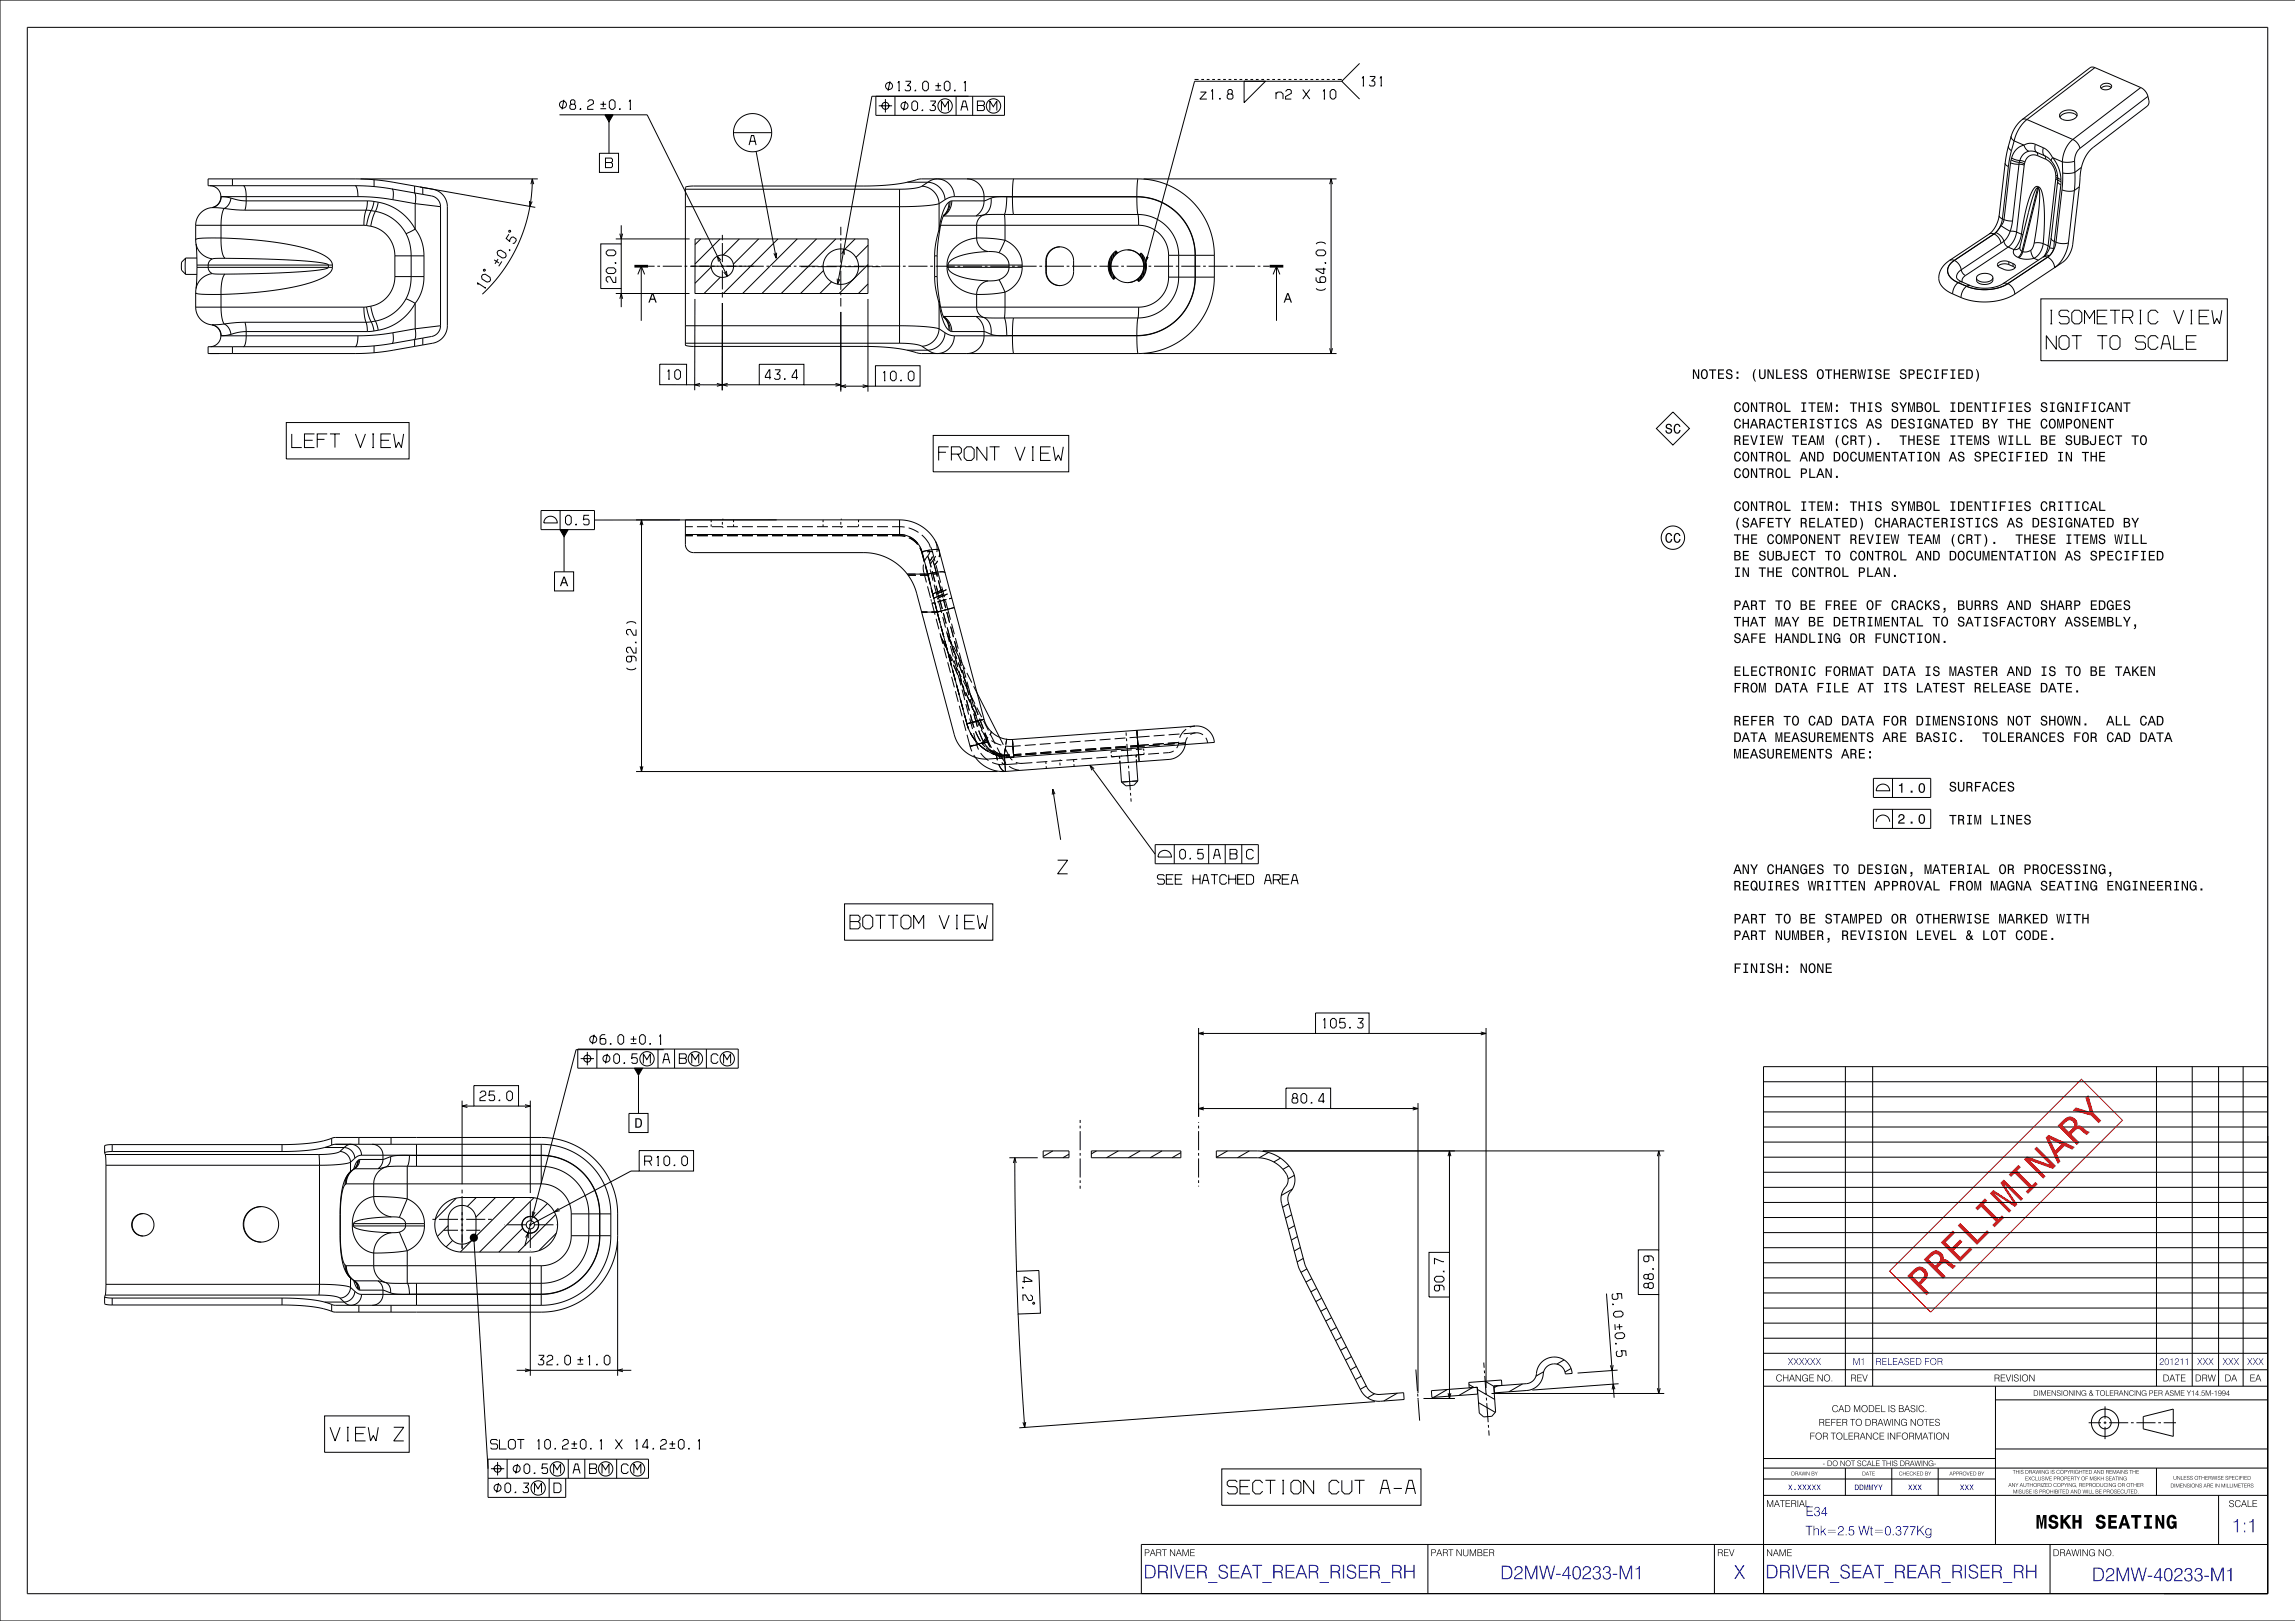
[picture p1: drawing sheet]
<svg xmlns="http://www.w3.org/2000/svg" width="841mm" height="594mm" viewBox="0 0 841 594" stroke-linecap="round" stroke-linejoin="round" font-family="sans-serif">
<g fill="none" stroke="#000" stroke-width=".37">
<path d="M10 10h821v574h-821zM841 0h-841v594h841M767.7 24.8l-1-.2-.8 .2-24.9 19M767.7 24.8l-24.9 19M767.7 24.8l16.8 7.3M770.1 31.2a2.37 2.37 0 0 1 3.7 .5 2.4 2.4 0 0 1-4.1 .2zM773.7 32.1a2.83 2.83 0 0 0-3.7 .3M784.5 32.1a5 5 0 0 1 2.6 3.2M784.5 32.1l-24.9 19M787.1 35.3l.4 2.2-.5 1.3-20.6 15.8-2.3 3-1.4 3.7M787.1 35.3l-24.9 19M734.8 59.8l.3 .6 .9 .6"/>
<path d="M734.8 59.8l-2.2 19.2M736 53.5l.2 .9 .9 .8M736 53.5l-1.2 6.3M736.8 59.7l3.1 .5M736.8 59.7l-2.4 20.8M737 58.6l1.5 .6 1.5 .3M737 58.6l-.2 1.1M737 49.9l.2 .9 .9 .8M737 49.9l-1 3.6M737.1 55.2l-1.1 5.8M737.2 57.9l1.5 .7 1.5 .2M737.2 57.9l-.2 .7"/>
<path d="M738.1 51.6l3.6 1.6M738.1 51.6l-1 3.6M740 59.5l-.1 .7M740 59.5l1.9 .6M740.2 58.8l1.8 .6M740.2 58.8l-.2 .7M741 43.8l-2.3 2.5-1.7 3.6M741.7 53.2l.8 1.5 1 .7M741.7 53.2l-1.6 .6-1.3 1-1 1.4-.6 1.7M742 59.4l-.1 .7M742.8 43.8l-1.7 1.7-1.3 1.8-1.1 2.2-.6 2.1M742.8 43.8l-1.1-.2-.7 .2"/>
<path d="M742.8 43.8l16.8 7.3M743.5 55.4l-2.1 1.2-1.2 2.2M743.5 55.4h1.2l1.6 .4M745.9 52.9a2.65 2.65 0 0 0 .4 2.9M745.9 52.9l-2.3-.4-1.9 .7M745.9 52.9l2.9 1.2M746.3 55.8l.4 1.3M746.3 55.8l2.9 1.3M746.7 57.1a3.3 3.3 0 0 0-4.7 2.3M746.7 57.1l2.9 1.2M748.8 54.1l1.9 1.4 1.5 2.2M748.8 54.1a2.64 2.64 0 0 0 .4 3"/>
<path d="M749.2 57.1l.4 .4v.8M749.2 57.1l1.5 .8 1 1.1M749.6 58.3a6.8 6.8 0 0 1 3.7 6M751.7 59l1.7 2.8 .6 3.2M752.2 57.7l-.5 1.3M752.2 57.7l2.1 3.7 .6 1.9 .3 2.4M752.2 57.7l3.6 1.6M755.2 41.3a4.2 4.2 0 0 1 5.9 .4 2.76 2.76 0 0 1-3.4 2.4 2.22 2.22 0 0 1-2.9-2.2zM755.8 59.3l.1 4.1M759.6 51.1l-1.5 1.5-1.2 2.1-.8 2.3-.3 2.3M759.6 51.1a5 5 0 0 1 2.6 3.2M760.2 59.1l-2.1 .4-2.3-.2"/>
<path d="M760.2 59.1l.1 4.1M761.1 42.5a4.2 4.2 0 0 0-6.2 .5M762.2 54.3a6 6 0 0 0-2 4.8M76.9 68.1a4 4 0 0 1 4 4M77.6 76.1l4.5 .3M77.6 76.1a6.5 6.5 0 0 0-5.9 6.5M77.7 76.1h-.1M80.9 72.2a4 4 0 0 1-3.2 3.9M80.9 72.1h50.3M80.9 72.1v.1M81 72.1l3.6 .5M81 72.1l-.1 .1"/>
<path d="M81 72.1a4 4 0 0 1-3.3 4M82.1 76.4l-.6 1.5-.4 2.3-.1 7M82.1 76.4l7.6 .6M84.6 72.6l3.2 .8 2.4 .2M84.6 72.6a4.6 4.6 0 0 1-2.5 3.8M85.2 65.6v2.5M89.2 68.1l.5 .5 .3 1.1 .2 3.9M89.7 77h44.4M90.2 73.6l-.5 3.4M90.2 73.6h44.4M130.1 68.1l.4 .2 .4 1 .3 2.8M130.1 68.1h-53.8v-2.5h54.3l6.8 .3 6.7 .9 52.1 9.2"/>
<path d="M130.1 68.1l6.6 .2 6.9 .9M131.2 72.1l6.8 .3 6 .8M132.1 65.6h65M134.1 77l1.9 .2M134.1 77l-.6 2.5-.2 3.1M134.6 73.6l2.5 .2M134.6 73.6l-.5 3.4M136 77.2l-1 2.5-.7 2.9M136 77.2l1.6 .3M137.1 73.8l-1.1 3.4M137.1 73.8l1.5 .3M137.1 65.9v2.5"/>
<path d="M137.6 77.5l3.6 1.1 2.9 1.7 2.7 2.5 2 2.8M137.6 77.5l-1 2.2-.7 3.2M138.6 74.1l3.9 1.1 3.8 2.2 3.3 2.9 2.5 3.7M138.6 74.1l-1 3.4M143.6 69.2l.5 1.3-.1 2.7M143.6 69.2l8.3 1.5M144 73.2l8.1 1.4M151.8 70.7l.5 1.2-.2 2.7M151.9 70.7l6.2 1.1a4 4 0 0 1 3.3 3.9M151.9 68.2v2.5M152.1 74.6v9.4M152.1 74.6l9.3 1.1"/>
<path d="M154.9 68.7v2.5M158.6 69.3a6.5 6.5 0 0 1 5.3 6.4v43.7a6.5 6.5 0 0 1-5.3 6.4l-16.8 2.9-7.9 .8-57.6 .1v-2.5h53.8M161.4 75.7v43.7M251.2 69.3h78.4M329.6 69.3v56.5M332.5 66.8l-5.9 .9-7.5 .4-64.9 .1-2.1 .1-.9 .4 .1 57.8 2.6 .4 65 .1 7.8 .4 5.8 .9M332.5 66.8h7.5M337.8 68.2a6.7 6.7 0 0 1 6.3 6.4M337.8 68.2l-3 .8-5.2 .3M340 66.8a6.7 6.7 0 0 1 6.3 6.4M340 66.8a6.2 6.2 0 0 1 6.5-.4 6.2 6.2 0 0 1 3.2 5.7M340 66.8l-2.2 1.4"/>
<path d="M344.1 74.6l-4.6 .8-7.9 .3h-80.4M344.1 74.6v9.4M345.8 79.1l-.1 .1M345.8 79.1l-.2 .2M345.8 79.1h11.8M345.9 78.8l-.8 2.2-.8 3.9M346.3 73.2l-2.2 1.4M347.7 74.1v.1a6.2 6.2 0 0 1-1.9 4.7M347.7 74.1l-1.1 1.3-1 2.1-1.5 6.5M348.1 73.8a6.1 6.1 0 0 1-2.4 5.3M348.1 73.8l-.4 .3M348.8 73.6l-.7 .2"/>
<path d="M349.7 72.1l-1.5 .2-1.9 .9M349.7 72.1h66.9M354.3 65.6a6.4 6.4 0 0 1 6.3 6.5v1.5M360.5 78.8a4 4 0 0 0-2.6 3.8v4.6M360.5 78.8l-2.9 .3M360.6 73.6a6.6 6.6 0 0 1-3 5.5M360.6 73.6h-11.8a6.6 6.6 0 0 1-3 5.5M363.2 72.6v1.8l-.4 1.8a4.2 4.2 0 0 1-2.3 2.6M363.2 72.6l-2.6 1M368 78.6l.3 9.4M368 78.6h3.4M368 78.6l-7.5 .2"/>
<path d="M368.9 72.1l2.1 .1M368.9 72.1l-.3 4.2-.6 2.3M368.9 72.1l-3.5 .1-2.2 .4M371 72.2l.4 6.4M371 72.2h45.6M371.4 78.6h45.6M371.5 65.6l-.4 2-.1 4.6M416.6 72.2l.4 6.4M416.6 72.2l4.1 .4 4 1.2 3.7 2 3.5 2.8 2.5 3.2 2 3.7 1.2 4.1 .3 4M416.6 72.1l4.2 .4 4.1 1.2 3.5 1.9 3.4 2.8 2.7 3.3 2 3.8 1.2 4.1 .3 4M417 78.6l.3 4M417 78.6l2.7 .2 2.9 .9 2.6 1.4 2.3 1.9 1.8 2.1 1.4 2.6 .9 2.9 .3 2.7-.1 10.5-.9 3.1-1.5 2.9-2.4 2.8-3 2.2-3.5 1.3-3.5 .4"/>
<path d="M417.1 65.6h-79.4l-5.2 1.2M417.1 65.6l-.4 1.8-.1 4.7M417.1 65.6l5.6 .5 5.3 1.7 4.6 2.5 4.4 3.6 3.6 4.5 2.4 4.7 1.5 5.2 .5 5.3M419.1 65.6h70.7M732.6 79l.3 .6 .9 .6M732.6 79a10.3 10.3 0 0 1-3.7 6.7M736 61l-2.2 19.2M739.9 60.2l1.9 .3M739.9 60.2l-2.4 20.8M741.8 60.5l-2.8 24.5M741.9 60.1l-.1 .4M746.7 68.8l-.9 1.1-1.3 3.6-4.3 16.9"/>
<path d="M746.7 68.8l.3 .2M746.7 68.8l-5.8 23.3M746.8 68.4l-.1 .4M746.8 68.4l-.9 .1a21 21 0 0 0-3.9 10.2l-1.2 7.1M746.8 68.4l.3 .1M747 69l.3 .5a53.6 53.6 0 0 1-1.1 14.8l-.8 4.8M747 69l-5.7 23.2M747.1 68.5l-.1 .5M747.1 68.5l.2 .1a6.8 6.8 0 0 1 1.5 4.4l.4 7.4-.5 8.9M753.3 64.3l.7 .3M753.3 64.3v.8M753.3 65.5l.7 .6"/>
<path d="M753.3 65.5l-2.8 24.6M753.3 65.1v.4M753.3 65.1l.7 .3M754 66.5l.3 .6 .9 .6M754 66.5l-2.4 20.8M754 65l.4 .4 .8 .3M754 65v.8M754 65.8l.4 .4 .9 .3M754 65.8v.7M755.2 67.7l-2.4 20.8M755.2 65.7l.1 .8M755.3 66.5l-.1 1.2"/>
<path d="M755.6 69.6l2.3 .5 2.3-.3M755.6 69.6l-2.2 19.2M755.9 63.4l-.3 6.2M760.2 69.8l-2.2 19.2M760.3 63.2l-2.1 .3-2.3-.1M760.3 63.2l-.1 6.6M762 68.4l-2.8 22.8-.9 2-1.2 1.8-4.2 3.1M762 68.4l-1.8 1.4M762.7 61.3l-.7 7.1M762.7 61.3l-2.4 1.9M68.1 94.6l-1.5 1.5-.1 1.2 .1 1.7 1.5 1.5M68.1 94.6l-.3 2.5 .3 3.4"/>
<path d="M68.1 94.6h.1M68.1 94.6h4.1M71.7 87.9l.1 1.4M71.7 82.6h61.6M71.7 82.6v5.3M71.8 89.3l.7 2 1.3 1.6 1.7 1.3 2.3 .7M71.8 89.3l.4 7.8M72.2 98l-.4 7.8M72.2 97.1h49.6M72.2 98h49.6M72.2 97.1v.9M81 87.2a117.7 117.7 0 0 1 34.1 4.8l2.2 .8a6.9 6.9 0 0 1 4.5 3.9v.4"/>
<path d="M81 87.2h-4.8a7 7 0 0 0-4.5 .6v.1M81 87.2l.3 4.8 .5 1.8 .7 .9M82.5 94.7h-1.2a5.5 5.5 0 0 0-4.1 .6l-.8 1.2-.1 1.7 .4 1.1 1.1 .9M82.5 94.7l26.1 .7 8.9 .8 2.1 .5 .7 .4v1l-.7 .3-5.8 .9-11.6 .7-19.7 .5M121.8 98v.4a6.1 6.1 0 0 1-4.3 3.8 82.9 82.9 0 0 1-26.6 5.2l-9.9 .5M121.8 97.1v.9M133.3 82.6h1M134.3 82.6l1.6 .3M135.9 82.9l3.5 1.3 2.8 2.4 1.8 3.2 .7 4M144.7 93.8h10.7M144.7 93.8v7.6M148.8 85.6a17.2 17.2 0 0 1 1.9 8.2v7.6a17.1 17.1 0 0 1-1.9 8.1"/>
<path d="M152.1 84a15.4 15.4 0 0 1 3.3 9.8M152.1 84l-3.3 1.6M155.4 93.8v7.6M225.7 87.6h27M235 97.6v20M237.5 97.6h2.4M240.9 97.6h1M242.9 97.6h7M250.9 97.6h1M252.9 97.6h27M254.7 87.6h63.4v20h-63.4zM256.8 87.6l-2.1 2"/>
<path d="M260.6 97.8l-5.9 6M263.9 87.6l-9.2 9.1M264.7 86.1v2M264.7 89.1v7M264.7 97.1v1M264.7 99.1v7M270.9 87.6l-5.9 5.9M274.2 97.6h2M278 87.6l-9.3 9.2M280.9 97.6h1M282.9 97.6h7M285.1 87.6l-20 20"/>
<path d="M290.9 97.6h1M292.1 87.6l-20 20M292.9 97.6h7M293.5 97.7h3.1M297.6 97.7h1M299.2 87.6l-20 20M299.6 97.7h7M300.9 97.6h1M301.8 99.1l-8.4 8.5M302.9 97.6h7M306.3 87.6l-20 20M307.6 97.7h1"/>
<path d="M308.1 83.1v3.1M308.1 87.2v1M308.1 89.2v7M308.1 97.2v1M308.1 99.2v7M309.6 97.7h7M310.9 97.6h1M312.9 97.6h7M313.4 87.6l-3.9 3.8M317.6 97.7h1M318.1 97l-10.6 10.6M318.1 89.9l-4.5 4.4"/>
<path d="M319.6 97.7h3.1M320.9 97.6h1M322.9 97.6h7M330.9 97.6h1M332.9 97.6h7M340.9 97.6h1M342.5 93.8h.9M342.5 93.8v7.6M342.9 97.6h7M343.4 93.8v7.6M344.1 84l.2 .9M344.1 84a34.5 34.5 0 0 0-1.6 9.8"/>
<path d="M344.3 84.9l-.9 8.9M344.7 82.6h72.6M347 98a10.7 10.7 0 0 0 10.1 9.8l.8 .1M347 97.1h27.6M347 98h27.6M347 97.1v.9M350.9 97.6h1M352.9 97.6h7M357.9 87.2a5 5 0 0 0 4.3 5M357.9 87.2l6.1 .2 4.3 .6M357.9 87.2a11 11 0 0 0-10.9 9.9M360.9 97.6h1"/>
<path d="M362.2 92.2l3.9 .4M362.2 92.2a25.7 25.7 0 0 0-13.8 3.2 2.92 2.92 0 0 0-.9 3 2.92 2.92 0 0 0 2.3 2.1 31.2 31.2 0 0 0 12.4 2.4M362.9 97.6h7M366.1 92.6a5.2 5.2 0 0 1 2.6 8.1l-1.2 1.1-1.4 .7M368.3 88a10 10 0 0 1 6.3 9.1M368.3 88l-2.2 4.6M370.9 97.6h1M372.9 97.6h7M374.6 98l-.5 2.8-1.2 2.5-2.1 2.3-2.5 1.5M374.6 97.1v.9M380.9 97.6h1M382.9 97.6h7"/>
<path d="M383.2 95.6a5.1 5.1 0 0 1 5.1-5.1 5.1 5.1 0 0 1 5.1 5.1v4a5.1 5.1 0 0 1-5.1 5.1 5.1 5.1 0 0 1-5.1-5.1M383.2 99.6h.2M383.2 95.6h.2M383.2 95.6v4M383.4 99.6a5.1 5.1 0 0 0 5 5.1M383.4 95.6v4M388.4 90.5a5.1 5.1 0 0 0-5 5.1M390.9 97.6h1M392.9 97.6h7M400.9 97.6h1M402.9 97.6h7M409.6 92.7l-.6-.8a7 7 0 0 0-.9 10.5l.7-.7"/>
<path d="M410.9 97.6h1M412.9 97.6h7M413.1 91.6a6 6 0 0 1 6.1 6 6 6 0 0 1-6.1 6M413.1 91.6a6 6 0 0 0-6 6 6 6 0 0 0 6 6M413.1 91.6a6 6 0 0 1 6 6 6 6 0 0 1-6 6M417.3 82.6l2 .1 2.1 .7 2 1 1.7 1.5 1.4 1.7 .9 1.8 .6 1.9 .2 2.3M417.4 93.4l.8-.7 .1 .1a7 7 0 0 1-1 10.4l-.6-.8M420.9 97.6h1M422.9 97.6h7M428.2 93.6v8M428.2 93.6h9.7M430.9 97.6h1"/>
<path d="M432.9 97.6h7M437.9 93.6v8M438 93.6h7M438 93.6v8M440.9 97.6h1M442.9 97.6h7M445 93.6v8M450.9 97.6h1M452.9 97.6h7M460.9 97.6h1M462.9 97.6h2.4M467.8 97.6v20"/>
<path d="M714.4 95.4a6.8 6.8 0 0 0-3.6 8.2l1.8 2.3 2.9 1.8M716.1 95.4l-2 2.1-.4 1.2v1l.4 1.1 .9 1.1 2.6 1.7M716.1 95.4l-.9-.2-.8 .2M716.2 95.4l-1.8 1.7-.7 1.8 .5 1.9 1.6 1.8a2.31 2.31 0 0 0 2.9 .6l.2 .1M716.2 95.4a4.7 4.7 0 0 1 2.5 3.5M718.7 98.9l.6 1.3 .9 .8M718.7 98.9l-1.2 1a1.92 1.92 0 0 0-.4 2 1.92 1.92 0 0 0 1.5 1.3l.3 .1M728.9 85.7l-14.5 9.7M730.7 85.7l-.9-.2-.9 .2M730.7 85.7h.1M730.7 85.7a4.7 4.7 0 0 1 2.6 3.5M730.7 85.7l-14.5 9.7"/>
<path d="M731.4 85.2a5.6 5.6 0 0 1 2.9 3.2M731.4 85.2l-.7 .5M733.3 89.2l-14.6 9.7M733.3 82.7l3.3 2.1M733.3 82.7l-1.9 2.5M733.8 80.2l-1.1 3.2-2 2.3M733.8 80.2l.6 .3M734.3 88.4l.6 1.3 1 .8M734.3 88.4l-1 .8M734.4 80.5l-1.1 2.2M734.4 80.5l3.1 .5M735.9 90.5l-15.7 10.5"/>
<path d="M735.9 90.5l2.1 1M736.1 95.9a3.1 3.1 0 0 0-4.2 1.1l.6 .9 1.9 .8a3.1 3.1 0 0 0 4.2-1.1l-.2-.5-.7-.5M736.1 95.9v1.1M736.1 95.9l1.6 .7M736.1 97a3.8 3.8 0 0 0-4 .6M736.1 97l1.6 .6M736.6 84.8l-1 2.1-1.3 1.5M736.6 84.8l2.4 .2M737.5 81l-.9 3.8M737.7 96.6v1M737.7 97.6l.7 .5M738 91.5a2.05 2.05 0 0 0 1.5 2.8"/>
<path d="M739 85l-1.2 3.4-1.9 2.1M739 85l1.8 .8M739.5 94.3l.3 .2M739.8 94.5l2.4 .5 3.1-.3M740.2 90.4l.1 1 .6 .7M740.2 90.4l-.8 .9-1.4 .2M740.8 85.8l.5 .3M740.8 85.8l-1 3.2-1.8 2.5M740.9 92.1l-.5 1.3-.9 .9M740.9 92.1l.4 .1M741.3 92.2l-.6 1.3-.9 1M744.2 91.7l.4 1.7 .7 1.3"/>
<path d="M744.2 91.7l-1.6 .6-1.3-.1M745.3 94.7l1.6 .6M745.4 89.1l-.4 1.5-.8 1.1M745.4 89.1l1.7-.2 1.6 .4M748.6 94.3l-14.6 9.7M748.7 89.3a6.7 6.7 0 0 1-3.4 5.4M748.7 89.3l1.8 .8M749.3 93.7l.6-.2 1.1 .2M749.3 93.7l-.7 .6M750.3 94.2l-.9-.2-.8 .3M750.3 94.2v.1M750.3 94.3a4.6 4.6 0 0 1 2.6 3.8"/>
<path d="M750.3 94.3l-14.6 9.6M750.5 90.1l-.5 2-.9 1.8M750.5 90.1l.6 .4M751 93.7l-.7 .5M751 90.9l1.5 .2M751 90.9l-.6 1.5-1.1 1.3M751.6 87.3l.3 .6 .9 .6M751.6 87.3l-.6 3.6M752.5 91.1l-.5 1.3-1 1.3M752.8 88.5l-.3 2.6M752.8 88.5l.6 .3M752.9 98.1l-14.6 9.7"/>
<path d="M753.4 88.8l-1 3.1-2.1 2.4M753.4 88.8l2.3 .5 2.3-.3M758 89l-.7 2.7-1.1 2.5-1.6 2.4-1.7 1.5M68.1 100.5v.1M68.1 100.6h4.1M71.7 107.2a1.15 1.15 0 0 0 1.5 .6l7.8 .1M71.7 112.6a6.5 6.5 0 0 0 5.9 6.4M71.7 112.6h61.6M71.7 107.2v5.4M71.8 105.8l-.1 1.4M77.6 119h.1M77.7 119a4 4 0 0 1 3.3 4"/>
<path d="M77.7 119a4 4 0 0 1 3.2 4M77.8 100.2l-2.1 .7-1.8 1.2-1.3 1.6-.8 2.1M77.8 100.2l4.7 .3M81 107.9l.1 7.1 .5 2.4 .5 1.3M82.1 118.7l-4.5 .3M82.1 118.7a4.6 4.6 0 0 1 2.5 3.8M82.5 100.5l-.6 .8-.6 1.7-.3 4.9M89.7 118.1l-7.6 .6M89.7 118.1l.5 3.4M89.7 118.1h44.4M133.3 112.6l.2 3.1 .6 2.4M134.1 118.1l.5 3.4"/>
<path d="M134.3 112.5l.7 3 1 2.4M134.3 112.5l-1 .1M135.9 112.2l.7 3.1 1 2.4M135.9 112.2l-1.6 .3M136 117.9l1.1 3.4M136 117.9l-1.9 .2M137.6 117.7l1 3.3M137.6 117.7l-1.6 .2M144.7 101.4l-.7 3.8-1.8 3.2-2.9 2.6-3.4 1.2M144.7 101.4h10.7M148.8 109.5l3.3 1.6M148.8 109.5l-2.1 3-2.7 2.4-3 1.7-3.4 1.1"/>
<path d="M152.1 111.1l-2.5 3.7-3.2 2.9-3.6 2.1-4.2 1.2M152.1 111.1v9.4M155.4 101.4a15.6 15.6 0 0 1-3.3 9.7M161.4 119.4a4 4 0 0 1-3.3 3.9l-3.2 .6M161.4 119.4l-9.3 1.1M225.7 107.6h27M233.7 100.6l1.3-3 1.2 3M251.2 119.4h79.8l8.6 .3 4.5 .8M254.7 109.6l-.1 33.4M264 101.6l-6 6M264.7 107.1v1.9M264.7 111l-.1 32"/>
<path d="M304.7 103.2l-4.3 4.4M308.1 107.2v1M308.1 109.2v3.1M308.1 114.3v29.2M318.1 109.6v33.9M318.1 104.1l-3.5 3.5M342.5 101.4l.3 3.9 1.3 5.8M342.5 101.4h.9M343.4 101.4l.9 8.8M344.1 111.1l1.5 6.4 1 2.3 1.1 1.2M344.1 111.1v9.4M344.3 110.2l-.2 .9"/>
<path d="M344.3 110.2l.8 3.9 .8 2.3M344.7 112.6h72.6M345.6 115.8l.2 .2M345.7 115.9l.1 .1M345.7 116.1a6.1 6.1 0 0 1 2.4 5.2M345.8 116.2a6.2 6.2 0 0 1 1.9 4.8M345.8 116a6.5 6.5 0 0 1 3 5.5M345.8 116h11.8M357.6 116l2.9 .3M357.6 116a6.5 6.5 0 0 1 3 5.5M357.9 107.9v4.7a4 4 0 0 0 2.6 3.7M360.5 116.3l.1 .1a5.8 5.8 0 0 1 2.6 6.1"/>
<path d="M360.5 116.3l7.5 .2M362.2 102.9a5 5 0 0 0-4.3 5M366.1 102.5l-3.9 .4M366.1 102.5l2.2 4.6M368 116.5l.6 2.2 .3 4.3M368.3 107.1l-.3 9.4M368.3 107.1l-5.1 .6-5.3 .2M371.4 116.5h-3.4M371.4 116.5l-.4 6.4M371.4 116.5h45.6M417 116.5l-.4 6.4M417.3 112.6l-.3 3.9"/>
<path d="M428.2 101.6l-.2 2-.6 2.1-.9 1.8-1.4 1.8-1.5 1.2-2 1.1-2.1 .7-2.2 .3M428.2 101.6h9.7M437.9 101.6l-.4 4-1.2 4.1-1.7 3.3-2.8 3.5-3.2 2.8-3.5 1.9-4.3 1.3-4.2 .4M438 101.6h7M438 101.6l-.4 4.2-1.2 4.1-2 3.7-2.6 3.1-3.2 2.7-3.7 2-4.1 1.2-4.2 .5M445 101.6l-.5 5.4-1.6 5.3-2.6 4.8-3.5 4.2-4.2 3.5-4.6 2.5-5.2 1.7-5.7 .6M466.5 100.6l1.3-3 1.2 3M715.5 107.7l3.1 1.3M717.6 103.6a5.3 5.3 0 0 0-2.1 4.1M717.6 103.6l3.1 1.3M718.9 103.3l3.1 1.4M720.2 101a2.18 2.18 0 0 0-1.1 2.4"/>
<path d="M722 104.7l-1.3 .2M730.3 101.7v.9a3.5 3.5 0 0 1-4.7 1.4l-1.1-.8-.2-1.4M730.3 101.7a3.6 3.6 0 0 0-4.9-1.1l-.8 .5-.3 .7M730.3 101.7a3.5 3.5 0 0 1-4.7 1.4l-1-.6-.3-.7M734 104a14.4 14.4 0 0 1-12 .7M735.7 103.9l-.9-.2-.8 .3M735.7 103.9l-3.1 1.5-4 .7-4.4-.2-3.5-1M735.8 104l-3 1.3-3.7 .8h-4l-3.4-.8a1.52 1.52 0 0 0-2.4 1.1l-.7 2.6M735.8 104a4.6 4.6 0 0 1 2.5 3.8M738.3 107.8l-4.2 1.9-5.2 .9-5.5-.2-4.8-1.4M80.9 123h.1M80.9 123.1a4 4 0 0 1-3.7 3.9"/>
<path d="M80.9 123.1h50.3M80.9 123v.1M84.6 122.5l-3.6 .5M85.2 127.1v2.5M90.2 121.5l-2.9 .3-2.7 .7M90.2 121.5l-.2 3.9-.4 1.3-.4 .4M90.2 121.5h44.4M131.2 123.1l-.3 2.7-.8 1.3M137.1 121.3l-2.5 .2M137.1 126.7v2.6M138.6 121l-1.5 .3M143.6 125.9l-6.5 .8-7 .4"/>
<path d="M144 121.9l-6.3 .9-6.5 .3M144 121.9l.1 2.8-.5 1.2M151.9 124.4l-8.3 1.5M151.9 124.4v2.5M152.1 120.5l.2 2.7-.5 1.2M152.1 120.5l-8.1 1.4M154.9 123.9l-3 .5M154.9 123.9v2.5M251.2 125.8h78.4M329.6 125.8l5.3 .3 2.9 .8M332.5 128.3l5.2 1.3h79.4M332.5 128.3h7.5"/>
<path d="M337.8 126.9l2.2 1.4M344.1 120.5a6.7 6.7 0 0 1-6.3 6.4M344.1 120.5l2.2 1.4M346.3 121.9a6.7 6.7 0 0 1-6.3 6.4M346.3 121.9l1.5 .8 1.9 .4M347.7 121l.4 .3M348.1 121.3l.7 .2M348.8 121.5h11.8M349.7 123.1a6.2 6.2 0 0 1-3.2 5.6 6.2 6.2 0 0 1-6.5-.4M349.7 123.1h66.9M360.6 121.5l2.6 1M360.6 121.5v1.6a6.4 6.4 0 0 1-6.3 6.5"/>
<path d="M363.2 122.5a14.3 14.3 0 0 0 5.7 .5M371 122.9l-2.1 .1M371 122.9l.2 4.9 .3 1.8M371 122.9h45.6M416.6 123.1l.1 4.5 .4 2M419.1 129.6h70.7M613 151l6.1 6-6.1 6.1-6-6.1zM233.1 190.5h16.1M251.2 193h2.7M251.2 196.3h2.7M251.2 195.9h78.4M255.4 193h4"/>
<path d="M255.4 196.3h4M260.6 190.5v.8M260.6 192.2v.8M260.9 193h4M260.9 196.3h4M264.7 193.3h.1M264.7 190.3h.1M264.7 191.3v1M266.4 193h4M266.4 196.3h4M268.8 190.5v.8M268.8 192.2v.8"/>
<path d="M271.9 193h4M271.9 196.3h4M277.4 193h4M277.4 196.3h4M282.9 193h4M282.9 196.3h4M288.4 193h4M288.4 196.3h4M293.9 193h4M293.9 196.3h4M299.4 193h4M299.4 196.3h4"/>
<path d="M301.6 190.5v.8M301.6 192.2v.8M304.9 193h4M304.9 196.3h4M308.1 193.3h.1M308.1 190.3h.1M308.1 191.3v1M310.4 193h4M310.4 196.3h4M314.6 190.5v.8M314.6 192.2v.8M315.9 193h4"/>
<path d="M315.9 196.3h4M321.4 193h4M321.4 196.3h4M326.9 193l4.6 .1M326.9 196.3h2.7M329.6 196.3l2.1 .3M329.6 190.5h-78.4v9a3 3 0 0 0 3 3h62.4l4.9 .6 3.3 1.2 2.8 1.5 2.6 2 2.2 2.4 1.5 2.3 1.3 2.7 2.5 9.1M329.6 190.5l2.7 .2 2.4 .7 2.3 1 2 1.4 1.8 1.7 1.4 1.8 1.1 2 .8 2.3M329.6 195.9l2.9 .5 2.4 1.3 1.8 2 1.1 2.5M329.6 195.9l2.1 .2M329.6 190.5v5.8M333 193.5l3.6 1.6"/>
<path d="M333.2 197.1l1.7 1 1.4 1.4M333.2 196.6l1.7 1.1 1.4 1.4M337.8 196l2.1 2.4 1 2.1M342.5 197.8v.1M342.8 198.4a6.5 6.5 0 0 1 .5 3.9M332.5 210.4h7.5M332.8 210.8h2.9M337.1 200.8l.7 1.8M337.1 200.3l.7 1.9M337.2 210.8h2.8M337.8 202.6l.9 3.4M337.8 202.2l2.2 8.2"/>
<path d="M338.3 202.5l-.5 .1M338.4 206.9v2.2l1.1 4.3M339.1 207.4l.9 3.4M339.8 202.2l1.9 .1M339.9 214.9l1 3.7M339.9 203.8l-1 1.6M339.9 203.8h.1M339.9 203.8l.7 1.8M340 210.8l.9 3.4M340 210.4l3.4 13.9M340.5 210.7l-.5 .1M340.6 205.6l.6 2.3"/>
<path d="M340.7 201.6l-2.9 .6M340.8 202l-.9 1.8M340.8 208.7l1.1 4.1M340.9 218.6h.1M340.9 218.6l.1 .5M341 200.4l.7 1.9M341.1 219.6l.2 .5M341.2 215.6l1 3.9M341.6 209.3l1 3.9M341.7 204l-1.1 1.6M341.7 202.3l.1 .2M341.7 202.3l.9 3.4"/>
<path d="M341.8 205.4l.6 1.7M341.8 205.4l-.9 1.8M342 210.4l1.9 .1M342.2 201.4h1.4l.5 .2M342.3 214.2l1 3.7M342.4 207.1l1.1 4.2M342.9 203.7l-1.1 1.7M342.9 209.7l-2.9 .7M343 207.1l1.7 6.4M343 214.6l.6 2.3M343.3 217.9h.1M343.3 217.9l.1 .5"/>
<path d="M343.6 219l.1 .5M343.6 205.5l-1.2 1.6M343.6 216.9l-1.8 .8M343.6 216.9l.2 .5M343.7 219.5h.1M343.7 219.5l.1 .3M343.9 212.7l1.1 4.2M343.9 217.9l.1 .5M344 218.4l-1.8 .8M344 218.4l.2 .6M344.1 201.6l-.5-.2h-1.4l-4.4 .8M344.1 201.6v.1"/>
<path d="M344.1 201.6l5.6 21M344.1 201.7v2.4M344.4 219.7l.1 .6M344.4 209.6h1.3l.6 .2-.7-.3-1.4 .1-4.2 .8M345 216.9l-1.7 1M345 216.9l.1 .5M345.1 214.9l1 3.9M345.3 217.9l.1 .5M345.3 215.9l-1.7 1M345.3 215.8h.1M345.4 218.4l-1.7 1M345.4 218.4l.1 .5"/>
<path d="M345.7 219.4l.1 .6M345.7 217.4l-1.7 1M345.7 217.4h.1M345.8 220l-.6 .1M345.8 220l.8 2.8M346.4 219.8l-.6 .2M346.8 219.7l-1 .3M346.8 216.1l-1.8 .8M347.2 217.6l-1.8 .8M347.7 215.2h.1M348.1 216.7h.1M348.8 219.2l-1 .2"/>
<path d="M337.7 224.3l12.2 45.7 1.1 2.2 1.4 2.1 1.9 1.6 2.2 1.3 2.8 .8 2.8 .2 82.9-6.2a6.5 6.5 0 0 0-7-6l-67 5M337.7 224.3h5.7M341.3 220.1h.1M341.3 220.1l.1 .3M341.5 220.8v.3M341.5 221.1l1.2 4.2M342.5 220.8l-1 .3M342.6 220.9l.8 3.4M343 226.7l1.1 3.9M343.4 224.3l10.9 40.9M343.4 224.3l1 3.8M343.9 220.1l.1 .4"/>
<path d="M344 220.5l1.1 4.1M344.5 232l1 3.9M344.5 220.3l.8 2.9M344.6 220.3l-.6 .2M344.6 232.6l.6 1.5M344.8 229.5l1.1 3.9M345.1 220.1l-1.6 .5M345.2 234.1l2.1 4.2M345.2 234.1l1.4 3.1M345.5 226.1l1 3.9M345.7 224.6l1 3.9M345.9 237.4l1 3.8"/>
<path d="M346.2 234.9l1.1 3.8M346.5 220.2l1.8 6.9M346.9 231.4l1 3.9M346.9 224.3l1.1 3.9M347 232l.4 1M347.1 229.9l1 3.9M347.2 238.6l1.6 3.7M347.4 233l1.3 3.3M347.4 233l1.2 2.4M348 239.6l1.8 3.6M348.3 236.7l1 3.9M348.4 229.6l1 3.9"/>
<path d="M348.5 235.3l1 3.8M348.7 228.5l1 3.9M349.2 237.7l1.4 3.7M349.3 236.8l1.8 3.5M349.7 222.6l-6.3 1.7M349.7 222.6l10.9 41M349.8 234.9l1 3.9M350.1 233.8l1 3.9M351.5 239.2l1 3.8M347.3 242.7l1 3.8M348.7 248l1 3.9M349.4 243.6l1.6 3.7"/>
<path d="M349.7 242l1 3.9M349.9 240.6l1.1 3.8M350.1 253.3l1 3.9M350.5 244.5l1.8 3.6M351.1 247.4l1 3.8M351.1 242.8l1.5 3.7M351.2 240.2l1 3.9M351.3 245.9l1.1 3.8M351.5 258.6l1.1 3.9M351.6 248.7l1.6 3.6M351.8 241.7l1.8 3.5M352.5 252.7l1.1 3.8"/>
<path d="M352.6 245.5l1 3.9M352.8 251.2l1 3.9M352.9 244.5l1.1 3.8M353 249.4l1.8 3.6M353.1 247.9l1.4 3.8M353.8 253.7l1.7 3.7M353.9 258l1.1 3.8M354 250.9l1 3.8M354.2 256.5l1 3.9M354.3 246.6l1.8 3.5M354.4 249.8l1 3.8M355.1 253.1l1.4 3.7"/>
<path d="M355.4 256.2l1.1 3.8M355.4 254.3l1.9 3.6M355.8 255.1l1 3.9M356.1 258.7l1.6 3.7M356.8 251.5l10.9 21.4M357 258.2l1.4 3.8M357.9 259.2l1.8 3.6M352.9 263.9l1.1 3.9M354.3 265.2l.7 1.9M354.3 265.2l1 2.6 1.4 2.6 2 2.3 2.1 1.8 2.6 1.5 2.5 .9 3 .5 2.6 .1M354.4 269.3l1.1 4.1M355.4 263.3l1 3.9"/>
<path d="M355.5 273.4l.6 1.9M355.6 268.5l2.2 3.3M355.6 261.8l.8 2.9M356.4 264.7l.5 1.9M356.8 268.6l1.1 4.2M356.8 276.7l2.3 2.7 2.8 2 3.3 1.1 3.3 .2M356.8 261.5l1.4 4.8M356.9 273.1l-1.4 .3M357.2 260.4l1 3.8M357.5 268l1.8 3.6M357.9 272.8l.7 1.9M358.2 264.2l.7 1.9"/>
<path d="M358.2 264.2l-1.8 .5M358.3 263.8l1.6 3.6M358.5 272.8l-3 .6M358.7 267.7l1.5 3.7M358.8 272.6l-.9 .2M358.8 272.9l3.2 2.4M359 263.4l1.4 3.7M359.4 276l1.3 1.5 1.5 1.2M359.6 267.4l2.5 3.1M359.7 272.3h.1M359.8 272.3l1.3 1.5M359.8 272.3l.5 .6"/>
<path d="M360.4 264.1l1.8 3.6M360.5 268.8l1.4 3.1M360.5 272.1h.1M360.5 272.1l1.2 1.6M360.5 272.1l-2.6 .7M360.5 272.1l.1 .1M360.6 263.6l1.5 3.1 2.2 2.3 3.2 1.6 3.5 .4M360.6 263.6l-6.3 1.6M360.9 268.5l1.3 3.3M361 270.7l-1.2 1.6M361.3 274l3.4 2.1M361.4 269.8h.1"/>
<path d="M361.5 273.5l1.6 1.5 1.5 .9M361.8 270.6l-1.3 1.5M361.9 271.9l.9 1.8M361.9 271.9l1 2M361.9 271.9l-1.9 .5M362.2 271.8l1.2 2.2M362.2 271.8l.9 1.8M362.2 271.8l-2 .5M362.2 274.8l1.9 1.1 1.7 .6M362.8 274.7l1.4 .9 2.2 .9M362.9 269l1.8 3.6M363.2 268l-.5 1.4"/>
<path d="M363.3 271.4l3.6 1.6M363.4 276l3.8 1.2M363.6 279.4l1.9 .6 1.9 .2M363.6 275l1.5 1.6M363.8 275.2l1.3 1.4M364 274.8l2.1 1.4M364.4 275.1l1.7 1.1M365.1 276.6l.4 2M365.1 276.6l.8 .5M365.4 274l2.1 4.1M366 276.4l2 .2M366.1 276.2l.4 1.9"/>
<path d="M366.1 276.2l1.2 .2M366.1 276.6l1.9 .3M366.7 277.6l.8 .5M367.1 279.5l1.2 .7M367.3 276.8l.7 .1M367.5 278.1l1.2 1.7M367.9 276.6h.1M368 276.6l.1 1.2M368 276.9l2 .1M368 276.9l.5 5.8M368 276.9l.1 .3M368.1 276.8l-.1 .1"/>
<path d="M368.1 277.4v.3M368.3 274.4l-.3 2.2M368.4 274.3l1.3 2.7M368.4 273.4l2.8 .1M368.5 276.7l1.2 .3M368.6 273.4l-.3 2M368.6 277.4l2.9 .1M368.9 270.9l-.3 2M369.7 277l1.3 1.6M370 276.6h-2M371 271l.5 6.5M371.2 273.5l.1 1.3"/>
<path d="M371.4 276.9h.1M372.3 279.4l2.3 .3M372.8 279.9l-4.5 .3M374 273.3l-2.8 .2M374.3 276.3l-3 .2M374.3 276.7l-2.9 .2M378.3 279.5l-4 .3M379.5 272.9l-4 .2M379.7 275.9l-3.9 .3M379.8 276.3l-4 .3M383.2 279.1l.1 .8M383.8 279.1l-4 .3"/>
<path d="M385 272.5l-4 .2M385.2 275.5l-4 .3M385.3 275.9l-4 .3M388.3 278.5h.1M388.4 279.5l.1 1M389.3 278.7l-4 .2M390.5 272l-4 .3M390.7 275.1l-4 .3M390.7 275.5l-3.9 .3M393.4 278.4l.1 .8M394.8 278.2l-4 .3M396 271.6l-4 .3"/>
<path d="M396.2 274.7l-4 .3M396.2 275.1l-4 .3M400.2 277.8l-3.9 .3M401.5 271.2l-4 .3M401.7 274.3l-4 .3M401.7 274.7l-4 .3M405.7 277.4l-4 .3M406.9 270.8l-3.9 .3M407.2 273.9l-4 .3M407.2 274.3l-4 .2M407.2 276.7l.1 .6M409.3 275.2l-2.2 .1 .1 .7"/>
<path d="M410.2 277.1v.9M410.3 277.1v.8M410.3 278.8l.1 .8M410.4 278.8l.6 7.8M412.4 270.4l-4 .3M412.6 268.4l.1 1.2M412.7 273.5l-4 .3M412.7 273.9l-4 .2M412.8 270.6l.1 1M412.9 272.6l.6 7M414.7 274.8l-3.9 .3M416.3 276.7v.8"/>
<path d="M416.4 276.7v.8M416.4 278.3l.6 7.8M416.5 278.3v.9M416.6 267.6l.8 11.5M417 273.5l.2 2.1M418.6 274.5l-2.4 .2M418.8 276.5h-.3M418.9 274.5h.2v.6M419.2 275.8v.7l-12 .8M419.5 273.4l-5.3 .3M421 272.9l-6.8 .5M421.3 269.8l-7.4 .5"/>
<path d="M424.7 276l-4 .3M425 272.9l-4 .3M426.5 272.5l-4 .3M426.7 269.4l-3.9 .3M430.1 275.2l-1.4 .5-2.5 .2M430.5 272.5l-4 .3M431.9 272.1l-.7 2M431.9 272.1l-3.9 .3M431.9 271.8v.3M432.2 269l-4 .3M433.7 268.9l5.1-.4 2 .8M434.4 272.3a6.5 6.5 0 0 1-6 6l-59.9 4.4"/>
<path d="M434.4 272.3l-2.4 .1M434.7 267.2a6.5 6.5 0 0 0-2.4 3.1M435.2 270.2l-.8 2.1M437.9 266.1l-1.9 .4M438.1 268.5l-1.9 .7M441.9 270.4l.6 1.8M233.1 282.7h132.5M366 280l1.2 2.1 1.3 .6M368.3 280.2h-.1M369.8 280.8l1.7 .9 2 .5M374.8 282.2h-.1M383.4 280.8v.8"/>
<path d="M393.5 280l.1 .8M411.1 286.6h-.1M411.3 286.6h-.1M413.5 280.6l.1 1M413.7 282.6l.5 6.9M414.3 290.5v1M414.4 292.5l.1 1.2M417 286.1l-1.4 1.7-3 .2-1.6-1.4M417 286.1l-6 .5M417 286.1l-.4 .1M686.5 285.2h21v7h-21zM686.5 296.6h21v7h-21z"/>
<path d="M688.3 288a2.47 2.47 0 0 1 2.6-.5 2.47 2.47 0 0 1 1.6 2.3h-4.9l.1-1zM693.5 285.2v7M693.5 296.6v7M687.6 301.1a2.45 2.45 0 0 1 2.4-2.4 2.45 2.45 0 0 1 2.5 2.4M439.2 376.7v32.5M544.6 376.7v131.9M38.3 419.9v2.6l.3 .6M41.1 419.4l-2 .2-.8 .3M41.1 419.4v2.6M41.1 419.4h62.2M103.3 419.4v2.6M121.5 417.1l-3.4 1.1-3.7 .6-11.1 .6"/>
<path d="M121.5 419.6l-2.6 .9M121.5 417.1l1.4-.3h75.7l3.2 .2 3.7 .7 4.5 1.6 3.9 2.2 3.5 2.8 3 3.3 2.5 3.8 1.8 4.1 1.2 4.3 .4 4.8v8.7l-.3 4-1.2 4.6-1.9 4.3-2.9 4.4-3.7 3.7-4.3 3-4.6 2-4.6 1.2-4.2 .3h-75.7l-1.4-.3M121.5 417.1v2.5M131.5 416.8v2.5M136.4 419.3a4 4 0 0 1 3.9 4v1.6M143.3 416.8v2.5M152.6 419.3v8.1M169.3 403.3v30.6M194.3 403.3v33.9M198.3 419.3l5.1 .5 4.5 1.4 4.4 2.3 3.9 3.1 3.3 4.1 2.4 4.4 1.4 4.7 .5 5M198.3 419.3h-75.4l-1.4 .3M198.3 419.3v4"/>
<path d="M395.8 410.4v1.1M395.8 412.5v1M395.8 414.5v7M439.2 411.2v.3M439.2 412.5v1M439.2 414.5v7M519.6 404.2v106.3M38.6 423.1l.2 3.9M38.6 423.1h78.2M38.8 427h78.3M38.8 427v43.6M41.1 422l-2.1 .1-.7 .4"/>
<path d="M41.1 422h62.2M116.8 423.1l.3 3.9M117.1 427v43.6M118.9 420.5l-6.4 1.1-9.2 .4M118.9 420.5h7.2M124.6 421.9l-2.8 .9-5 .3M124.6 421.9a4.1 4.1 0 0 1 3.8 4M126.1 420.5a4.1 4.1 0 0 1 3.9 3.9M126.1 420.5a3.7 3.7 0 0 1 4.2-.8 3.7 3.7 0 0 1 2.2 3.6M126.1 420.5l-1.5 1.4M126.4 434.2l-.7 1.3-.5 2.6-.5 6.9M126.7 433.9l-.3 .3"/>
<path d="M126.9 433.8l-.2 .1M126.9 433.8h71.4M128.4 429.4a6.2 6.2 0 0 0-2 4.8M128.4 429.4a12.5 12.5 0 0 0-3.3 8.3l-.5 7.3M128.4 425.9l-3.7 .8-7.6 .3M128.4 425.9v3.4M128.7 429.1a6.2 6.2 0 0 0-2 4.8M128.7 429.1l-.3 .3M129.7 428.4l-1 .7M129.9 428.3l-.2 .1M129.9 428.3a6.5 6.5 0 0 0-3 5.5M129.9 428.3h8.6"/>
<path d="M130 424.4l-1.6 1.5M130.1 428l-.1 .2M130.1 428l-.4 .4M131 425.4l-.7 1.1-.7 1.9M131 425.4l-.2 1.5-.8 1.2M131.3 425.1l-.2 1.5-1 1.4M131.3 425.1l-.3 .3M131.8 424.9l-.5 .2M131.8 424.9a4 4 0 0 1-1.9 3.4M131.8 424.9h8.5M132.5 423.3l-1.4 .4-1.1 .7M132.5 423.3h65.8"/>
<path d="M136.9 438.5a9.7 9.7 0 0 0-7.8 9.9M136.9 438.5l7 .2 5.3 .6M136.9 438.5l.6 2.7 1.4 2.3 2.1 1.7 2.5 .7M140.3 424.9a4 4 0 0 1-1.8 3.4M141.3 427.6l-2.8 .7M141.3 427.6a6.5 6.5 0 0 0-4.4 6.2v4.7M143.1 423.8l-2.8 1.1M143.1 423.8a3.5 3.5 0 0 1-1.8 3.8M149.2 427.4l-7.9 .2M149.2 439.3l2.6 1.6 2 2 1.3 2.5 .4 3M149.2 427.4h3.4M149.2 427.4v11.9"/>
<path d="M149.2 439.3l-2.9 6.8M150.1 423.4a19.8 19.8 0 0 0-7 .4M150.1 423.4h48.2M150.1 423.4l-.3 2.6-.6 1.4M152.6 427.4h45.7l4.6 .6 2.4 .8 2.6 1.4 2.4 1.9 2 2.2 1.4 2.3 1.1 2.6 .8 2.9 .2 2.7-.1 9.9-.5 2.7-1 2.6-1.6 2.8-2.1 2.5-2.7 2.2-2.9 1.5-2.8 .8-3.3 .4h-46.2M167.2 439l-7.6 7.7M169.3 435.9v1.4M169.3 438.3v19.4M174.5 438.8l-3.3 3.3M181.6 438.8l-7.2 7.2M188.7 438.8l-20 20M194.3 438.8l3.4 .6 3 1.7 2.3 2.7 1.2 3.2v3.5l-1.1 3.1-2.1 2.7-3 1.8-3.4 .7-26.6-.1-2.4-.6-2.4-1.4-1.9-2-1.2-2.1-.6-2-.2-1.9 .8-3.7 .9-1.8 1.3-1.5 1.6-1.3 1.7-.9 3.7-.7h25.7"/>
<path d="M194.3 439.2v.1M195.6 438.9l-19.9 19.9M198.3 423.4l4.1 .4 3.8 1.1 4 2.1 3.1 2.5 2.7 3.3 2.1 3.7 1.2 4.1 .4 4.2M198.3 423.3l4 .4 4.1 1.2 3.8 2 3.3 2.6 2.7 3.3 2 3.7 1.2 4.1 .4 4.2M198.3 433.8l2 .2 2.2 .6 1.8 1 1.7 1.4 1.5 1.7 .9 1.7 .7 2.2 .2 2.2M198.3 423.4v10.4M369.9 424.2h10.4M382.3 421.7h9.4v2.5h-9.4zM385.8 421.7l-3.5 2.1M391.7 422.9l-2.2 1.3M395.8 422.5v1M395.8 424.5v7"/>
<path d="M395.8 432.5v1M395.8 434.5v1.1M399.9 421.7h32.8v2.5h-32.8zM401.8 421.7l-1.9 1.1M409.8 421.7l-4.3 2.5M417.8 421.7l-4.3 2.5M425.8 421.7l-4.3 2.5M432.7 422.4l-3.2 1.8M439.2 422.5v1M439.2 424.5v7M439.2 432.5v1M439.2 434.5v.3"/>
<path d="M445.7 421.7l15.5 .1 3 .3 2.6 .9 2.4 1.3 2.1 1.8 1.8 2.1a6.9 6.9 0 0 1-.8 9.3l-.3 1.2v1.5l6.3 23.5 22.6 44.6a5 5 0 0 0 4.8 2.7l8.7-.7 .1 2.5-10.4 .6-3-1.2-2.1-2.2-23-45.2-6.4-23.8a7.2 7.2 0 0 1 2-6.8 5.9 5.9 0 0 0-2.5-6.8l-3.2-2-3.5-1-16.7-.2zM449.8 421.7l-4.1 2.4M457.8 421.7l-4.3 2.5M462.7 421.7h147.2M464.8 422.3l-3.4 2M469.2 424.4l-2.4 1.4M472.3 427.2l-2.2 1.3M473.6 435.7l-4.1 2.4M474.3 430.7l-2.3 1.3M52.4 444.7a4.1 4.1 0 0 0-4 4.1 4.1 4.1 0 0 0 4 4.1M95.7 442.2a6.5 6.5 0 0 0-6.4 6.5 6.5 6.5 0 0 0 6.4 6.5M124.6 452.6a27.5 27.5 0 0 0 2.6 14.2l1.2 1.4"/>
<path d="M124.6 445h.1M124.6 452.6h.1M124.6 445v7.6M124.7 452.6l.5 7.1 .6 2.6 .6 1.2M124.7 445v7.6M129.1 449.2a9.7 9.7 0 0 0 7.8 10M129.1 448.4v.8M129.1 449.2h26.4M129.1 448.4h26.4M136.9 459.2v4.6a6.5 6.5 0 0 0 4.4 6.2M143.5 445.9l2.8 .2M143.5 451.7l-2.6 .8-2.1 1.7-1.4 2.4-.5 2.6"/>
<path d="M143.5 445.9a42.3 42.3 0 0 0-12.9 1.6l-1 .7v1a3.3 3.3 0 0 0 2.9 1.5l5 .7 6 .3M146.3 451.5l-2.8 .2M146.3 446.1a2.72 2.72 0 0 1 2.3 2.3 2.61 2.61 0 0 1-2.3 3.1M146.3 451.5l2.9 6.8M149.2 458.3l-4.8 .6-7.5 .3M149.2 458.3v12M155.5 449.2l-.4 2.9-1.2 2.5-2.1 2.2-2.6 1.5M155.5 448.4v.8M158.5 446.8h1.3M160.8 446.8h7M162.7 450.8h5.1M164.2 449.1l-3.9 4"/>
<path d="M165.7 443.2a5.1 5.1 0 0 1 5.6-1.1 5.1 5.1 0 0 1 3.1 4.7v4a5.1 5.1 0 0 1-5.1 5.1 5.1 5.1 0 0 1-5.1-5.1v-4a5.1 5.1 0 0 1 1.5-3.6zM165.9 454.5l-2.4 2.4M168.8 450.8h1M168.8 446.8h1M170.8 450.8h5.2M170.8 446.8h7M178.8 446.8h1.4M184.7 448.8h.1M185.8 448.8h7M191.5 450.1l-8.7 8.7M193.8 448.8h1M194.3 440.3v7"/>
<path d="M194.3 448.3v1M194.3 450.3v7M194.3 458.3v.1M195.8 448.8h7M200.6 441l-5 5M203.6 445.1l-13.7 13.7M203.8 451.9l-6.3 6.4M203.8 448.8h.2M209.3 452.8l-.2 2.3-.7 2.1-1.1 2-1.3 1.5-1.7 1.4-1.8 .9-2.2 .6-2 .2M209.3 452.8h10.4M209.3 444.8h10.4M209.3 444.8v8"/>
<path d="M219.7 452.8l-.4 4.1-1.2 4.1-2 3.7-2.7 3.3-3.3 2.7-3.5 1.8-4 1.3-4.3 .4M219.7 444.8v8M219.8 452.8l-.4 4.3-1.2 4-2 3.7-2.8 3.3-3.5 2.8-3.5 1.9-3.8 1.1-4.3 .4M219.8 444.8v8M219.8 452.8h4M219.8 444.8h4M223.8 452.8l-.4 4.8-1.5 5-2.4 4.4-3.2 3.9-3.6 3-4.6 2.5-4.8 1.4-5 .5M223.8 444.8v8M226.3 454.8v49.3M472.3 441.1l-2.3 1.3M473.3 445.1l-2.2 1.3M474.4 449.1l-2.3 1.3"/>
<path d="M475.4 453.1l-2.2 1.3M476.5 457.1l-2.2 1.3M38.3 475.2l.8 .3 2 .2M38.3 477.7l.8 .4 2 .1M38.6 474.6h78.2M38.6 474.6l-.3 .6v2.5M38.8 470.6l-.2 4M38.8 470.6h78.3M41.1 475.7h62.2M41.1 475.7v2.5M41.1 478.2h62.2M103.3 475.7l9.4 .4 6.2 1"/>
<path d="M103.3 478.2l11.2 .6 3.6 .7 3.4 1M103.3 475.7v2.5M116.8 474.6l5.3 .3 2.5 .8M117.1 470.6l7.7 .4 3.6 .7M117.1 470.6l-.3 4M118.9 477.1l2.6 .9M118.9 477.1h7.2M121.5 478l1.4 .3h75.4M121.5 478v2.5M124.6 475.7l1.5 1.4M126.4 463.5a6.2 6.2 0 0 0 2 4.7M126.4 463.5l.3 .2"/>
<path d="M126.7 463.7l.2 .1M126.7 463.7a6.2 6.2 0 0 0 2 4.8M126.9 463.8a6.5 6.5 0 0 0 3 5.5M126.9 463.8h71.4M128.4 468.2l.3 .3M128.4 471.7a4.1 4.1 0 0 1-3.8 4M128.4 468.3v3.4M128.4 471.7l1.6 1.5M128.7 468.5l1 .8M129.6 469.2l.6 1.8 .8 1.3M129.7 469.3l.2 .1M129.7 469.3l.4 .3"/>
<path d="M129.9 469.3a4 4 0 0 1 1.9 3.5M129.9 469.4h8.6M130 473.2l1.4 .9 1.1 .2M130 473.2a4.1 4.1 0 0 1-3.9 3.9M130.1 469.6l.7 1.2 .2 1.5M130.1 469.6l.9 1.3 .3 1.6M131 472.3l.3 .2M131.3 472.5l.5 .3M131.5 478.3v2.5M131.8 472.8h8.5M132.5 474.3a3.7 3.7 0 0 1-2.2 3.6 3.7 3.7 0 0 1-4.2-.8M132.5 474.3h65.8"/>
<path d="M138.5 469.4l2.8 .6M138.5 469.3a4 4 0 0 1 1.8 3.5M140.3 472.8l2.8 1M140.3 472.8v1.5a4 4 0 0 1-3.9 4M141.3 470l7.9 .3M141.3 470a3.5 3.5 0 0 1 1.8 3.8M143.1 473.8l2.7 .4 4.3 .1M143.3 478.3v2.5M149.2 470.3l.6 1.4 .3 2.6M152.6 470.2l-3.4 .1M152.6 470.2v8.1M194.3 460.4v43.7"/>
<path d="M198.3 474.2l-48.2 .1M198.3 463.8v10.4M198.3 474.3v4M477.6 461.1l-2.3 1.3M478.9 465l-2.2 1.2M480.7 468.6l-2.1 1.2M482.5 472.1l-2.1 1.3M484.3 475.7l-2.1 1.3M486.2 479.3l-2.2 1.2M488 482.9l-2.2 1.2M489.8 486.4l-2.2 1.3M491.6 490l-2.2 1.2"/>
<path d="M493.4 493.6l-2.2 1.2M495.2 497.1l-2.1 1.3M543.7 499.3l.2 1.9M573.2 498.3l-2.7 1.6M497 500.7l-2.1 1.3M498.8 504.3l-2.1 1.2M500.7 507.9l-2.2 1.2M503.7 510.7l-2.6 1.5M503.9 513.6l-130.4 9.6M512.1 510.5l-5 2.9M518.8 501.9l.6 7.8M519.5 510.7l.1 1"/>
<path d="M519.6 512.7l.6 7.9M521.6 512.5h11.6M530.4 509.2l-5 2.8M538.3 507.4l1.9 1M539.6 508.5l-5 2.9M541.4 509.2l6.3 3.6M541.8 514l6.1 3.5M543.9 502.2l.1 1M544.1 504.2l.5 7M544.2 506.1l3.2 1.9M544.7 512.2v1M544.8 514.2l.5 7"/>
<path d="M546.6 510.6h63.3M547.5 507.9l.2 2.5 11.8-.9a6.8 6.8 0 0 0 6.2-6.9 4.1 4.1 0 0 1 4.3-2.8 4.1 4.1 0 0 1 3.6 3.7l2.5-.2a6.6 6.6 0 0 0-7.1-6 6.6 6.6 0 0 0-6.2 7 4 4 0 0 1-3.5 2.7l-11.9 .9 .7 9.5-1.4 1.6-3 .2-1.6-1.4-.7-9.4-16.9 1.2 .2 2.5 16.8-1.2-.2-2.5M548.7 507.8l-1.2 .7M550.4 507.7l-.2-2-12 .9 .2 2M557.9 507.1l-5 2.9M565.7 502.6l-2.9 1.7M575.7 501.5l-2.2 1.3M592.8 502.1l-14.7 1M593.1 507.1l-31.6 2.3M771.4 515.3v4.5M785.4 519.1l11-2.8v10l-11-2.7zM545.4 522.1l.1 1"/>
<path d="M545.6 524.1l.1 2M765.4 521.3h4.5M770.9 521.3h1M771.4 520.8v1.1M771.4 522.8v4.5M772.9 521.3h7M780.9 521.3h1M782.9 521.3h7M790.9 521.3h1M792.9 521.3h4.5"/>
<circle cx="264.7" cy="97.6" r="4.1"/>
<circle cx="308.1" cy="97.7" r="6.5"/>
<circle cx="613" cy="197" r="4.3"/>
<circle cx="52.3" cy="448.8" r="4.1"/>
<circle cx="95.6" cy="448.7" r="6.5"/>
<circle cx="194.3" cy="448.8" r="3.1"/>
<circle cx="194.3" cy="448.8" r="3"/>
<circle cx="194.3" cy="448.8" r="1.5"/>
<circle cx="771.4" cy="521.3" r="5"/>
<circle cx="771.4" cy="521.3" r="2.25"/>
</g>
<g fill="#000">
<path d="M407 94.1l.1 3.7z" fill-rule="evenodd"/>
<path d="M407 94.1l.2 7.1a7 7 0 0 1-.2-7.1z" fill-rule="evenodd"/>
<path d="M407.9 92.9l-.8 4.4-.1-3.2z" fill-rule="evenodd"/>
<path d="M408.4 92.4a3.3 3.3 0 0 1-.7 2.6l-.2 .4 .4-2.5z" fill-rule="evenodd"/>
<path d="M408.4 92.4l.6-.5 .6 .8-1.1 1z" fill-rule="evenodd"/>
<path d="M417.5 93.3l.7-.6 .1 1.6z" fill-rule="evenodd"/>
<path d="M418.2 92.7l.9 1.2-.3 1.3-.5-.9z" fill-rule="evenodd"/>
<path d="M419.1 93.9l.3 .6-.2 2.6-.4-1.9z" fill-rule="evenodd"/>
<path d="M419.2 98.6v2.4l-.4 .6-.3-1.2z" fill-rule="evenodd"/>
<path d="M419.2 97.6l.4 2.7-.4 .7z" fill-rule="evenodd"/>
<path d="M419.4 94.5a7 7 0 0 1 .2 5.8l-.4-3.2z" fill-rule="evenodd"/>
<path d="M407.2 98.3l.5 1.9-.1 1.7-.4-.7z" fill-rule="evenodd"/>
<path d="M407.7 100.2l1.1 1.5-.7 .7-.5-.5z" fill-rule="evenodd"/>
<path d="M416.7 102.5l.8-.7 .3 .9-.5 .5z" fill-rule="evenodd"/>
<path d="M418.5 100.4l.3 1.2-1 1.1-.3-.9z" fill-rule="evenodd"/>
<path d="M620.4 135.4v3.5h.4v-2.9l1.3 2.9h.6v-3.5h-.5v2.8l-1.3-2.8zM623.6 135.7a2.03 2.03 0 0 0 1 3.3 1.93 1.93 0 0 0 1.3-1.9 1.93 1.93 0 0 0-1.3-1.8zM624.2 135.8l.4-.1a1.66 1.66 0 0 1 0 2.8 1.68 1.68 0 0 1-.4-2.7zM626.3 135.4v.4h1.1v3.1h.4v-3.1h1.1v-.4zM629.6 135.4v3.5h2.2v-.5h-1.8v-1.2h1.6v-.4h-1.6v-1h1.7v-.4zM632.8 135.6a1.09 1.09 0 0 0-.1 1.3 1.09 1.09 0 0 0 1.2 .5 .64 .64 0 0 1 .5 .9 .64 .64 0 0 1-1.1 .2l-.4-.8h-.5a1.21 1.21 0 0 0 1.5 1.3 1.21 1.21 0 0 0 .7-1.8l-1.2-.4a.62 .62 0 0 1-.1-1.1 .62 .62 0 0 1 1 .4l.1 .3h.4a1.19 1.19 0 0 0-.7-1.1 1.19 1.19 0 0 0-1.3 .3zM636.4 138.1v.8h.6v-.8zM636.4 136.1v.8h.6v-.8zM643.1 135.3a3.6 3.6 0 0 0 0 4.5h.4a4.3 4.3 0 0 1 0-4.5zM644.6 135.4v2.1a1.22 1.22 0 0 0 1.2 1.5 1.22 1.22 0 0 0 1.2-1.5v-2.1h-.5v2.2a.77 .77 0 0 1-.7 .9 .77 .77 0 0 1-.7-.9v-2.2zM647.7 135.4v3.5h.4v-2.9l1.4 2.9h.5v-3.5h-.4v2.8l-1.4-2.8zM650.9 135.4v3.5h2.2v-.5h-1.8v-3zM653.9 135.4v3.5h2.2v-.5h-1.8v-1.2h1.6v-.4h-1.6v-1h1.7v-.4zM657.1 135.6a1.09 1.09 0 0 0-.1 1.3 1.09 1.09 0 0 0 1.2 .5 .64 .64 0 0 1 .4 .9 .64 .64 0 0 1-1 .2l-.4-.8h-.5a1.21 1.21 0 0 0 1.5 1.3 1.21 1.21 0 0 0 .7-1.8l-1.2-.4a.62 .62 0 0 1-.1-1.1 .62 .62 0 0 1 1 .4l.1 .3h.4a1.19 1.19 0 0 0-.7-1.1 1.19 1.19 0 0 0-1.3 .3zM660.1 135.6a1.09 1.09 0 0 0-.1 1.3 1.09 1.09 0 0 0 1.2 .5 .64 .64 0 0 1 .5 .9 .64 .64 0 0 1-1 .2l-.5-.8h-.5a1.21 1.21 0 0 0 1.5 1.3 1.21 1.21 0 0 0 .8-1.8l-1.2-.4a.62 .62 0 0 1-.2-1.1 .62 .62 0 0 1 1 .4l.1 .3h.4a1.19 1.19 0 0 0-.7-1.1 1.19 1.19 0 0 0-1.3 .3zM666.1 135.7a2.03 2.03 0 0 0 1 3.3 1.93 1.93 0 0 0 1.3-1.9 1.93 1.93 0 0 0-1.3-1.8zM666.7 135.8l.4-.1a1.65 1.65 0 0 1 0 2.8 1.68 1.68 0 0 1-.4-2.7zM668.8 135.4v.4h1.1v3.1h.4v-3.1h1.1v-.4zM672 135.4v3.5h.4v-1.7h1.4v1.7h.5v-3.5h-.5v1.4h-1.4v-1.4zM675.1 135.4v3.5h2.2v-.5h-1.7v-1.2h1.5v-.4h-1.5v-1h1.7v-.4zM678.1 135.4v3.5h.4v-1.5l1.1 .1 .3 1.4h.5l-.3-1.5-.3-.3a.97 .97 0 0 0 .5-1.1 .97 .97 0 0 0-1.1-.6zM678.5 135.8h.6a.6 .6 0 0 1 .7 .6 .6 .6 0 0 1-.7 .6h-.6zM680.7 135.4l.6 3.5h.4l.5-3.1 .6 3.1h.4l.6-3.5h-.4l-.4 2.9-.5-2.9h-.5l-.5 2.9-.4-2.9zM684.4 135.4v.4h.6v2.6h-.6v.5h1.8v-.5h-.7v-2.6h.7v-.4zM687.5 135.6a1.09 1.09 0 0 0-.2 1.3 1.09 1.09 0 0 0 1.2 .5 .64 .64 0 0 1 .5 .9 .64 .64 0 0 1-1 .2l-.5-.8h-.4a1.21 1.21 0 0 0 1.4 1.3 1.21 1.21 0 0 0 .8-1.8l-1.2-.4a.62 .62 0 0 1-.2-1.1 .62 .62 0 0 1 1 .4l.1 .3h.5a1.19 1.19 0 0 0-.8-1.1 1.19 1.19 0 0 0-1.2 .3zM690.3 135.4v3.5h2.2v-.5h-1.8v-1.2h1.6v-.4h-1.6v-1h1.8v-.4zM696.6 135.6a1.09 1.09 0 0 0-.2 1.3 1.09 1.09 0 0 0 1.2 .5 .64 .64 0 0 1 .5 .9 .64 .64 0 0 1-1 .2l-.5-.8h-.4a1.21 1.21 0 0 0 1.5 1.3 1.21 1.21 0 0 0 .7-1.8l-1.2-.4a.62 .62 0 0 1-.1-1.1 .62 .62 0 0 1 .9 .4l.1 .3h.5a1.19 1.19 0 0 0-.8-1.1 1.19 1.19 0 0 0-1.2 .3zM699.4 135.4v3.5h.5v-1.5a1.19 1.19 0 0 0 1.4-.3 1.19 1.19 0 0 0 .1-1.5zM699.9 135.8h.6a.6 .6 0 0 1 .7 .6 .6 .6 0 0 1-.8 .6h-.5zM702.4 135.4v3.5h2.2v-.5h-1.7v-1.2h1.6v-.4h-1.6v-1h1.7v-.4zM705.6 135.7a2.02 2.02 0 0 0 1 3.3 1.32 1.32 0 0 0 1.2-1.4h-.5l-.1 .4a.67 .67 0 0 1-.5 .5 .67 .67 0 0 1-.7-.3l-.2-1.1a1.14 1.14 0 0 1 .8-1.4l.4 .2 .3 .5h.5a1.19 1.19 0 0 0-.9-1.1 1.19 1.19 0 0 0-1.3 .4zM708.7 135.4v.4h.6v2.6h-.6v.5h1.7v-.5h-.6v-2.6h.6v-.4zM711.6 135.4v3.5h.4v-1.7h1.5v-.4h-1.5v-1h1.8v-.4zM714.8 135.4v.4h.6v2.6h-.6v.5h1.7v-.5h-.6v-2.6h.6v-.4zM717.6 135.4v3.5h2.2v-.5h-1.7v-1.2h1.5v-.4h-1.5v-1h1.7v-.4zM720.5 135.4v3.5h1.2a1.8 1.8 0 0 0 1.4-1.8 1.8 1.8 0 0 0-1.4-1.7zM721 135.8a1.37 1.37 0 0 1 1.6 1 1.37 1.37 0 0 1-.9 1.6h-.7zM724.1 135.3a4.3 4.3 0 0 1 0 4.5 2.17 2.17 0 0 0 1.1-2.2v-.6a1.95 1.95 0 0 0-1.1-1.7z" fill-rule="evenodd"/>
<path d="M610.7 155.6a1.09 1.09 0 0 0-.2 1.3 1.09 1.09 0 0 0 1.2 .5 .64 .64 0 0 1 .5 .9 .64 .64 0 0 1-1 .2l-.5-.8h-.4a1.21 1.21 0 0 0 1.5 1.3 1.21 1.21 0 0 0 .7-1.8l-1.2-.4a.62 .62 0 0 1-.2-1.1 .62 .62 0 0 1 1 .4l.1 .3h.5a1.19 1.19 0 0 0-.8-1.1 1.19 1.19 0 0 0-1.2 .3zM613.7 155.7a2.03 2.03 0 0 0 .9 3.3 1.32 1.32 0 0 0 1.3-1.4h-.5l-.1 .4a.67 .67 0 0 1-.6 .5 .67 .67 0 0 1-.7-.3l-.2-1.1a1.14 1.14 0 0 1 .8-1.4l.4 .2 .3 .5h.5a1.19 1.19 0 0 0-.8-1.1 1.19 1.19 0 0 0-1.3 .4z" fill-rule="evenodd"/>
<path d="M635.8 147.8a2.03 2.03 0 0 0 .9 3.2 1.32 1.32 0 0 0 1.3-1.4h-.5l-.1 .5a.67 .67 0 0 1-.5 .5 .67 .67 0 0 1-.7-.3l-.3-1.1a1.14 1.14 0 0 1 .8-1.4l.8 .7h.4a1.19 1.19 0 0 0-.8-1.1 1.19 1.19 0 0 0-1.3 .4zM638.8 147.8a2.03 2.03 0 0 0 .9 3.2 1.93 1.93 0 0 0 1.4-1.8 1.93 1.93 0 0 0-1.4-1.8zM639.4 147.9l.3-.1a1.66 1.66 0 0 1 0 2.8 1.68 1.68 0 0 1-.3-2.7zM641.6 147.5v3.5h.4v-2.9l1.4 2.9h.5v-3.5h-.4v2.8l-1.3-2.8zM644.5 147.5v.4h1.1v3.1h.4v-3.1h1.1v-.4zM647.7 147.5v3.5h.5v-1.5l1 .1 .3 1.4h.6l-.3-1.5-.3-.3a.97 .97 0 0 0 .4-1.1 .97 .97 0 0 0-1-.6zM648.2 147.9h.6a.6 .6 0 0 1 .7 .6 .6 .6 0 0 1-.8 .5h-.5zM650.9 147.8a2.03 2.03 0 0 0 1 3.2 1.93 1.93 0 0 0 1.3-1.8 1.93 1.93 0 0 0-1.3-1.8zM651.5 147.9l.4-.1a1.65 1.65 0 0 1 0 2.8 1.68 1.68 0 0 1-.4-2.7zM653.9 147.5v3.5h2.2v-.5h-1.7v-3zM660.1 147.5v.4h.7v2.6h-.7v.5h1.8v-.5h-.7v-2.6h.7v-.4zM662.7 147.5v.4h1.1v3.1h.5v-3.1h1v-.4zM666 147.5v3.5h2.2v-.5h-1.7v-1.2h1.5v-.4h-1.5v-1h1.7v-.4zM668.8 147.5v3.5h.4v-3.2l.7 3.2h.4l.7-3.2v3.2h.4v-3.5h-.7l-.6 3-.6-3zM672.8 150.2v.8h.7v-.8zM672.8 148.2v.8h.7v-.8zM677.9 147.5v.4h1.1v3.1h.4v-3.1h1.1v-.4zM681.1 147.5v3.5h.4v-1.7h1.4v1.7h.5v-3.5h-.5v1.4h-1.4v-1.4zM684.4 147.5v.4h.6v2.6h-.6v.5h1.8v-.5h-.7v-2.6h.7v-.4zM687.5 147.6a1.09 1.09 0 0 0-.2 1.4 1.09 1.09 0 0 0 1.2 .5 .64 .64 0 0 1 .5 .9 .64 .64 0 0 1-1 .2l-.5-.8h-.4a1.21 1.21 0 0 0 1.4 1.3 1.21 1.21 0 0 0 .8-1.8l-1.2-.4a.62 .62 0 0 1-.2-1.1 .62 .62 0 0 1 1 .4l.1 .3h.5a1.19 1.19 0 0 0-.8-1.1 1.19 1.19 0 0 0-1.2 .2zM693.5 147.6a1.09 1.09 0 0 0-.1 1.4 1.09 1.09 0 0 0 1.2 .5 .64 .64 0 0 1 .5 .9 .64 .64 0 0 1-1 .2l-.5-.8h-.5a1.21 1.21 0 0 0 1.5 1.3 1.21 1.21 0 0 0 .7-1.8l-1.1-.4a.62 .62 0 0 1-.2-1.1 .62 .62 0 0 1 1 .4l.1 .3h.4a1.19 1.19 0 0 0-.7-1.1 1.19 1.19 0 0 0-1.3 .2zM696 147.4l1.2 2.2v1.4h.5v-1.5l1.1-2.1h-.5l-.9 1.7-.8-1.7zM699.2 147.5v3.5h.4v-3.2l.6 3.2h.5l.6-3.2v3.2h.4v-3.5h-.6l-.6 3-.7-3zM702.3 147.5v3.5h1.3a.98 .98 0 0 0 1.1-.8 .98 .98 0 0 0-.6-1.1l.5-.8a.86 .86 0 0 0-1-.8zM702.8 147.9h.7a.53 .53 0 0 1 .6 .5 .53 .53 0 0 1-.6 .5h-.7zM702.8 149.3h.7a.61 .61 0 0 1 .8 .6 .61 .61 0 0 1-.7 .6h-.8zM705.6 147.8a2.03 2.03 0 0 0 .9 3.2 1.93 1.93 0 0 0 1.4-1.8 1.93 1.93 0 0 0-1.4-1.8zM706.2 147.9l.3-.1a1.66 1.66 0 0 1 0 2.8 1.68 1.68 0 0 1-.3-2.7zM708.5 147.5v3.5h2.3v-.5h-1.8v-3zM714.8 147.5v.4h.6v2.6h-.6v.5h1.7v-.5h-.6v-2.6h.6v-.4zM717.5 147.5v3.5h1.2a1.8 1.8 0 0 0 1.4-1.8 1.8 1.8 0 0 0-1.4-1.7zM718 147.9a1.37 1.37 0 0 1 1.5 1 1.37 1.37 0 0 1-.9 1.6h-.6zM720.6 147.5v3.5h2.3v-.5h-1.8v-1.2h1.6v-.4h-1.6v-1h1.7v-.4zM723.6 147.5v3.5h.4v-2.9l1.4 2.9h.5v-3.5h-.4v2.8l-1.4-2.8zM726.5 147.5v.4h1v3.1h.5v-3.1h1.1v-.4zM729.9 147.5v.4h.7v2.6h-.7v.5h1.8v-.5h-.7v-2.6h.7v-.4zM732.8 147.5v3.5h.5v-1.7h1.5v-.4h-1.5v-1h1.8v-.4zM736 147.5v.4h.7v2.6h-.7v.5h1.8v-.5h-.7v-2.6h.7v-.4zM738.9 147.5v3.5h2.2v-.5h-1.8v-1.2h1.6v-.4h-1.6v-1h1.7v-.4zM742.1 147.6a1.09 1.09 0 0 0-.1 1.4 1.09 1.09 0 0 0 1.2 .5 .64 .64 0 0 1 .4 .9 .64 .64 0 0 1-1 .2l-.4-.8h-.5a1.21 1.21 0 0 0 1.5 1.3 1.21 1.21 0 0 0 .7-1.8l-1.2-.4a.62 .62 0 0 1-.1-1.1 .62 .62 0 0 1 1 .4l.1 .3h.4a1.19 1.19 0 0 0-.7-1.1 1.19 1.19 0 0 0-1.3 .2zM748.2 147.6a1.09 1.09 0 0 0-.2 1.4 1.09 1.09 0 0 0 1.3 .5 .64 .64 0 0 1 .4 .9 .64 .64 0 0 1-1 .2l-.5-.8h-.4a1.21 1.21 0 0 0 1.5 1.3 1.21 1.21 0 0 0 .7-1.8l-1.2-.4a.62 .62 0 0 1-.1-1.1 .62 .62 0 0 1 1 .4v.3h.5a1.19 1.19 0 0 0-.7-1.1 1.19 1.19 0 0 0-1.3 .2zM751.2 147.5v.4h.6v2.6h-.6v.5h1.7v-.5h-.6v-2.6h.6v-.4zM754.1 147.8a1.9 1.9 0 0 0 1.3 3.2l.6-.5 .1 .5h.3v-1.9h-1.3v.4h.8a.85 .85 0 0 1-1.1 1 1.51 1.51 0 0 1-.6-1.5 1.51 1.51 0 0 1 1.2-1.2l.4 .7h.5a1.2 1.2 0 0 0-.8-1.1 1.2 1.2 0 0 0-1.4 .4zM757 147.5v3.5h.4v-2.9l1.3 2.9h.6v-3.5h-.4v2.8l-1.4-2.8zM760.3 147.5v.4h.6v2.6h-.6v.5h1.8v-.5h-.7v-2.6h.7v-.4zM763.2 147.5v3.5h.4v-1.7h1.5v-.4h-1.5v-1h1.9v-.4zM766.4 147.5v.4h.6v2.6h-.6v.5h1.7v-.5h-.6v-2.6h.6v-.4zM769.4 147.8a2.03 2.03 0 0 0 .9 3.2 1.32 1.32 0 0 0 1.3-1.4h-.5l-.1 .5a.67 .67 0 0 1-.6 .5 .67 .67 0 0 1-.7-.3l-.2-1.1a1.14 1.14 0 0 1 .8-1.4l.5 .2 .2 .5h.5a1.19 1.19 0 0 0-.8-1.1 1.19 1.19 0 0 0-1.3 .4zM773.1 147.4l-1.3 3.6h.4l.4-1.1h1.4l.4 1.1h.5l-1.3-3.6zM773.3 148l.6 1.5h-1.1zM775.2 147.5v3.5h.4v-2.9l1.4 2.9h.5v-3.5h-.4v2.8l-1.3-2.8zM778.1 147.5v.4h1.1v3.1h.4v-3.1h1.1v-.4z" fill-rule="evenodd"/>
<path d="M635.8 153.9a2.03 2.03 0 0 0 .9 3.2 1.32 1.32 0 0 0 1.3-1.4h-.5l-.1 .4a.67 .67 0 0 1-.5 .6 .67 .67 0 0 1-.7-.4l-.3-1.1a1.14 1.14 0 0 1 .8-1.4l.5 .2 .3 .6h.4a1.19 1.19 0 0 0-.8-1.1 1.19 1.19 0 0 0-1.3 .4zM638.6 153.5v3.5h.4v-1.6h1.4v1.6h.5v-3.5h-.5v1.4h-1.4v-1.4zM642.5 153.5l-1.3 3.5h.5l.4-1h1.4l.3 1h.5l-1.3-3.5zM642.8 154l.5 1.5h-1.1zM644.7 153.5v3.5h.4v-1.5l1.1 .1 .3 1.4h.5l-.3-1.5-.3-.2a.97 .97 0 0 0 .5-1.1 .97 .97 0 0 0-1-.7zM645.1 153.9h.6a.6 .6 0 0 1 .7 .6 .6 .6 0 0 1-.7 .6h-.6zM648.6 153.5l-1.3 3.5h.5l.3-1h1.4l.4 1h.5l-1.3-3.5zM648.8 154l.6 1.5h-1.1zM651 153.9a2.03 2.03 0 0 0 .9 3.2 1.32 1.32 0 0 0 1.3-1.4h-.5l-.1 .4a.67 .67 0 0 1-.6 .6 .67 .67 0 0 1-.7-.4l-.2-1.1a1.14 1.14 0 0 1 .8-1.4l.5 .2 .2 .6h.5a1.19 1.19 0 0 0-.8-1.1 1.19 1.19 0 0 0-1.3 .4zM653.6 153.5v.4h1.1v3.1h.4v-3.1h1.1v-.4zM656.9 153.5v3.5h2.2v-.4h-1.7v-1.2h1.5v-.4h-1.5v-1.1h1.7v-.4zM659.9 153.5v3.5h.4v-1.5l1.1 .1 .3 1.4h.5l-.3-1.5-.3-.2a.97 .97 0 0 0 .4-1.1 .97 .97 0 0 0-1-.7zM660.3 153.9h.6a.6 .6 0 0 1 .7 .6 .6 .6 0 0 1-.7 .6h-.6zM663.1 153.5v.4h.7v2.7h-.7v.4h1.8v-.4h-.6v-2.7h.6v-.4zM666.2 153.7a1.09 1.09 0 0 0-.1 1.3 1.09 1.09 0 0 0 1.2 .5 .64 .64 0 0 1 .4 .9 .64 .64 0 0 1-1 .2l-.4-.8h-.5a1.21 1.21 0 0 0 1.5 1.3 1.21 1.21 0 0 0 .7-1.8l-1.2-.4a.62 .62 0 0 1-.1-1.1 .62 .62 0 0 1 1 .4l.1 .3h.4a1.19 1.19 0 0 0-.7-1 1.19 1.19 0 0 0-1.3 .2zM668.8 153.5v.4h1.1v3.1h.4v-3.1h1.1v-.4zM672.3 153.5v.4h.6v2.7h-.6v.4h1.7v-.4h-.6v-2.7h.6v-.4zM675.3 153.9a2.02 2.02 0 0 0 .9 3.2 1.32 1.32 0 0 0 1.3-1.4h-.5l-.1 .4a.67 .67 0 0 1-.6 .6 .67 .67 0 0 1-.7-.4l-.2-1.1a1.14 1.14 0 0 1 .8-1.4l.5 .2 .2 .6h.5a1.19 1.19 0 0 0-.8-1.1 1.19 1.19 0 0 0-1.3 .4zM678.4 153.7a1.09 1.09 0 0 0-.2 1.3 1.09 1.09 0 0 0 1.2 .5 .64 .64 0 0 1 .5 .9 .64 .64 0 0 1-1 .2l-.5-.8h-.5a1.21 1.21 0 0 0 1.5 1.3 1.21 1.21 0 0 0 .8-1.8l-1.2-.4a.62 .62 0 0 1-.2-1.1 .62 .62 0 0 1 1 .4l.1 .3h.5a1.19 1.19 0 0 0-.8-1 1.19 1.19 0 0 0-1.2 .2zM685 153.5l-1.3 3.5h.5l.4-1h1.4l.3 1h.5l-1.3-3.5zM685.3 154l.5 1.5h-1.1zM687.5 153.7a1.09 1.09 0 0 0-.2 1.3 1.09 1.09 0 0 0 1.2 .5 .64 .64 0 0 1 .5 .9 .64 .64 0 0 1-1 .2l-.5-.8h-.4a1.21 1.21 0 0 0 1.4 1.3 1.21 1.21 0 0 0 .8-1.8l-1.2-.4a.62 .62 0 0 1-.2-1.1 .62 .62 0 0 1 1 .4l.1 .3h.5a1.19 1.19 0 0 0-.8-1 1.19 1.19 0 0 0-1.2 .2zM693.2 153.5v3.5h1.2a1.8 1.8 0 0 0 1.4-1.8 1.8 1.8 0 0 0-1.4-1.7zM693.7 153.9a1.37 1.37 0 0 1 1.6 1 1.37 1.37 0 0 1-1 1.7h-.6zM696.4 153.5v3.5h2.2v-.4h-1.8v-1.2h1.6v-.4h-1.6v-1.1h1.7v-.4zM699.6 153.7a1.09 1.09 0 0 0-.1 1.3 1.09 1.09 0 0 0 1.2 .5 .64 .64 0 0 1 .4 .9 .64 .64 0 0 1-1 .2l-.4-.8h-.5a1.21 1.21 0 0 0 1.5 1.3 1.21 1.21 0 0 0 .7-1.8l-1.2-.4a.62 .62 0 0 1-.1-1.1 .62 .62 0 0 1 1 .4l.1 .3h.4a1.19 1.19 0 0 0-.7-1 1.19 1.19 0 0 0-1.3 .2zM702.6 153.5v.4h.7v2.7h-.7v.4h1.8v-.4h-.7v-2.7h.7v-.4zM705.6 153.9a1.9 1.9 0 0 0 1.2 3.2l.6-.6 .1 .5h.3v-1.9h-1.3v.4l.8 .1a.85 .85 0 0 1-1.1 1 1.51 1.51 0 0 1-.6-1.6 1.51 1.51 0 0 1 1.2-1.1l.4 .7h.5a1.2 1.2 0 0 0-.8-1.2 1.2 1.2 0 0 0-1.3 .5zM708.4 153.5v3.5h.4v-2.9l1.4 2.9h.5v-3.5h-.4v2.9l-1.3-2.9zM712.3 153.5l-1.2 3.5h.4l.4-1h1.4l.4 1h.4l-1.2-3.5zM712.6 154l.5 1.5h-1zM714.3 153.5v.4h1.1v3.1h.5v-3.1h1v-.4zM717.6 153.5v3.5h2.2v-.4h-1.7v-1.2h1.5v-.4h-1.5v-1.1h1.7v-.4zM720.5 153.5v3.5h1.2a1.8 1.8 0 0 0 1.4-1.8 1.8 1.8 0 0 0-1.4-1.7zM721 153.9a1.38 1.38 0 0 1 1.6 1 1.38 1.38 0 0 1-.9 1.7h-.7zM726.6 153.5v3.5h1.3a.98 .98 0 0 0 1.1-.7 .98 .98 0 0 0-.6-1.2l.5-.7a.86 .86 0 0 0-1-.9zM727.1 153.9h.7a.53 .53 0 0 1 .6 .6 .53 .53 0 0 1-.6 .5h-.7zM727.1 155.4h.7a.61 .61 0 0 1 .8 .6 .61 .61 0 0 1-.7 .6h-.8zM729.4 153.5l1.2 2.1v1.4h.5v-1.4l1.1-2.1h-.5l-.9 1.7-.8-1.7zM735.6 153.5v.4h1.1v3.1h.4v-3.1h1.1v-.4zM738.8 153.5v3.5h.4v-1.6h1.4v1.6h.5v-3.5h-.5v1.4h-1.4v-1.4zM741.9 153.5v3.5h2.2v-.4h-1.7v-1.2h1.5v-.4h-1.5v-1.1h1.7v-.4zM748.1 153.9a2.03 2.03 0 0 0 1 3.2 1.32 1.32 0 0 0 1.2-1.4h-.5l-.1 .4a.67 .67 0 0 1-.5 .6 .67 .67 0 0 1-.7-.4l-.2-1.1a1.14 1.14 0 0 1 .8-1.4l.4 .2 .3 .6h.5a1.19 1.19 0 0 0-.9-1.1 1.19 1.19 0 0 0-1.3 .4zM751.1 153.9a2.03 2.03 0 0 0 1 3.2 1.93 1.93 0 0 0 1.3-1.9 1.93 1.93 0 0 0-1.3-1.8zM751.7 153.9l.4-.1a1.65 1.65 0 0 1 0 2.9 1.68 1.68 0 0 1-.4-2.8zM753.8 153.5v3.5h.4v-3.2l.7 3.2h.4l.7-3.2v3.2h.4v-3.5h-.7l-.6 3.1-.6-3.1zM757.1 153.5v3.5h.4v-1.5a1.19 1.19 0 0 0 1.5-.2 1.19 1.19 0 0 0 .1-1.5zM757.5 153.9h.7a.6 .6 0 0 1 .7 .6 .6 .6 0 0 1-.8 .6h-.6zM760.2 153.9a2.03 2.03 0 0 0 1 3.2 1.93 1.93 0 0 0 1.3-1.9 1.93 1.93 0 0 0-1.3-1.8zM760.8 153.9l.4-.1a1.65 1.65 0 0 1 0 2.9 1.68 1.68 0 0 1-.4-2.8zM763.1 153.5v3.5h.4v-2.9l1.3 2.9h.6v-3.5h-.5v2.9l-1.3-2.9zM766.2 153.5v3.5h2.2v-.4h-1.7v-1.2h1.5v-.4h-1.5v-1.1h1.7v-.4zM769.1 153.5v3.5h.5v-2.9l1.3 2.9h.5v-3.5h-.4v2.9l-1.3-2.9zM772 153.5v.4h1.1v3.1h.4v-3.1h1.1v-.4z" fill-rule="evenodd"/>
<path d="M635.6 159.5v3.5h.4v-1.4l1.1 .1 .3 1.3h.5l-.3-1.4-.3-.3a.97 .97 0 0 0 .5-1.1 .97 .97 0 0 0-1.1-.7zM636 160h.6a.6 .6 0 0 1 .7 .6 .6 .6 0 0 1-.7 .5h-.6zM638.7 159.5v3.5h2.2v-.4h-1.8v-1.2h1.6v-.4h-1.6v-1h1.8v-.5zM641.4 159.5l1.1 3.5h.5l1.1-3.5h-.5l-.8 3-.9-3zM644.9 159.5v.5h.7v2.6h-.7v.4h1.8v-.4h-.7v-2.6h.7v-.5zM647.8 159.5v3.5h2.2v-.4h-1.8v-1.2h1.6v-.4h-1.6v-1h1.8v-.5zM650.3 159.5l.6 3.5h.5l.5-3 .5 3h.4l.6-3.5h-.4l-.4 3-.5-3h-.4l-.5 3-.5-3zM656.7 159.5v.5h1v3h.5v-3h1v-.5zM659.9 159.5v3.5h2.2v-.4h-1.7v-1.2h1.6v-.4h-1.6v-1h1.7v-.5zM663.8 159.5l-1.3 3.5h.5l.3-1h1.4l.4 1h.5l-1.3-3.5zM664 160l.6 1.6h-1.1zM665.8 159.5v3.5h.4v-3.1l.6 3.1h.5l.6-3.1v3.1h.4v-3.5h-.6l-.6 3.1-.7-3.1zM673.5 159.5a3.6 3.6 0 0 0 0 4.5h.3a4.3 4.3 0 0 1 0-4.5zM675.3 159.9a2.02 2.02 0 0 0 .9 3.2 1.32 1.32 0 0 0 1.3-1.4h-.5l-.1 .5a.67 .67 0 0 1-.6 .5 .67 .67 0 0 1-.7-.3l-.2-1.1a1.14 1.14 0 0 1 .8-1.4l.5 .2 .2 .5h.5a1.19 1.19 0 0 0-.8-1.1 1.19 1.19 0 0 0-1.3 .4zM678.1 159.5v3.5h.4v-1.4l1.1 .1 .3 1.3h.5l-.3-1.4-.3-.3a.97 .97 0 0 0 .5-1.1 .97 .97 0 0 0-1.1-.7zM678.5 160h.6a.6 .6 0 0 1 .7 .6 .6 .6 0 0 1-.7 .5h-.6zM680.9 159.5v.5h1.1v3h.5v-3h1v-.5zM684.6 159.5a4.3 4.3 0 0 1 0 4.5h.3a3.6 3.6 0 0 0 0-4.5zM688 162.3v.7h.7v-.7zM696.1 159.5v.5h1.1v3h.4v-3h1.1v-.5zM699.3 159.5v3.5h.5v-1.6h1.4v1.6h.4v-3.5h-.4v1.5h-1.4v-1.5zM702.4 159.5v3.5h2.2v-.4h-1.7v-1.2h1.6v-.4h-1.6v-1h1.7v-.5zM705.7 159.7a1.09 1.09 0 0 0-.2 1.4 1.09 1.09 0 0 0 1.3 .4 .64 .64 0 0 1 .4 1 .64 .64 0 0 1-1 .2l-.5-.8h-.4a1.21 1.21 0 0 0 1.5 1.3 1.21 1.21 0 0 0 .7-1.9l-1.2-.4a.62 .62 0 0 1-.1-1 .62 .62 0 0 1 1 .4v.3h.5a1.19 1.19 0 0 0-.7-1.1 1.19 1.19 0 0 0-1.3 .2zM708.5 159.5v3.5h2.2v-.4h-1.7v-1.2h1.5v-.4h-1.5v-1h1.7v-.5zM714.8 159.5v.5h.6v2.6h-.6v.4h1.7v-.4h-.6v-2.6h.6v-.5zM717.4 159.5v.5h1v3h.5v-3h1.1v-.5zM720.6 159.5v3.5h2.3v-.4h-1.8v-1.2h1.6v-.4h-1.6v-1h1.7v-.5zM723.5 159.5v3.5h.4v-3.1l.6 3.1h.5l.6-3.1v3.1h.4v-3.5h-.6l-.7 3.1-.6-3.1zM726.9 159.7a1.09 1.09 0 0 0-.1 1.4 1.09 1.09 0 0 0 1.2 .4 .64 .64 0 0 1 .5 1 .64 .64 0 0 1-1 .2l-.5-.8h-.5a1.21 1.21 0 0 0 1.5 1.3 1.21 1.21 0 0 0 .7-1.9l-1.1-.4a.62 .62 0 0 1-.2-1 .62 .62 0 0 1 1 .4l.1 .3h.4a1.19 1.19 0 0 0-.7-1.1 1.19 1.19 0 0 0-1.3 .2zM732.3 159.5l.6 3.5h.4l.5-3 .6 3h.4l.6-3.5h-.4l-.4 3-.5-3h-.5l-.5 3-.4-3zM736 159.5v.5h.7v2.6h-.7v.4h1.8v-.4h-.7v-2.6h.7v-.5zM738.9 159.5v3.5h2.2v-.4h-1.7v-3.1zM741.9 159.5v3.5h2.3v-.4h-1.8v-3.1zM747.9 159.5v3.5h1.3a.98 .98 0 0 0 1.1-.7 .98 .98 0 0 0-.6-1.1l.4-.8a.86 .86 0 0 0-1-.9zM748.3 160h.8a.53 .53 0 0 1 .6 .5 .53 .53 0 0 1-.7 .5h-.7zM748.3 161.4h.8a.61 .61 0 0 1 .7 .6 .61 .61 0 0 1-.7 .6h-.8zM751 159.5v3.5h2.2v-.4h-1.7v-1.2h1.5v-.4h-1.5v-1h1.7v-.5zM757.3 159.7a1.09 1.09 0 0 0-.2 1.4 1.09 1.09 0 0 0 1.3 .4 .64 .64 0 0 1 .4 1 .64 .64 0 0 1-1 .2l-.5-.8h-.4a1.21 1.21 0 0 0 1.5 1.3 1.21 1.21 0 0 0 .7-1.9l-1.2-.4a.62 .62 0 0 1-.1-1 .62 .62 0 0 1 1 .4v.3h.5a1.19 1.19 0 0 0-.7-1.1 1.19 1.19 0 0 0-1.3 .2zM760 159.5v2.2a1.22 1.22 0 0 0 1.2 1.4 1.22 1.22 0 0 0 1.2-1.4v-2.2h-.5v2.2a.77 .77 0 0 1-.7 1 .77 .77 0 0 1-.8-1v-2.2zM763 159.5v3.5h1.4a.98 .98 0 0 0 1-.7 .98 .98 0 0 0-.6-1.1l.5-.8a.86 .86 0 0 0-1-.9zM763.5 160h.7a.53 .53 0 0 1 .7 .5 .53 .53 0 0 1-.7 .5h-.7zM763.5 161.4h.8a.61 .61 0 0 1 .7 .6 .61 .61 0 0 1-.7 .6h-.8zM767.7 159.5v2.4a.74 .74 0 0 1-.9 .8 .74 .74 0 0 1-.5-1.1h-.5a1.18 1.18 0 0 0 1 1.6 1.18 1.18 0 0 0 1.3-1.3v-2.4zM769.2 159.5v3.5h2.2v-.4h-1.7v-1.2h1.5v-.4h-1.5v-1h1.7v-.5zM772.4 159.9a2.03 2.03 0 0 0 1 3.2 1.32 1.32 0 0 0 1.2-1.4h-.5l-.1 .5a.67 .67 0 0 1-.5 .5 .67 .67 0 0 1-.7-.3l-.2-1.1a1.14 1.14 0 0 1 .8-1.4l.4 .2 .3 .5h.5a1.19 1.19 0 0 0-.9-1.1 1.19 1.19 0 0 0-1.3 .4zM775.1 159.5v.5h1v3h.5v-3h1v-.5zM781.1 159.5v.5h1.1v3h.5v-3h1v-.5zM784.5 159.9a2.03 2.03 0 0 0 1 3.2 1.93 1.93 0 0 0 1.3-1.8 1.93 1.93 0 0 0-1.3-1.9zM785.1 160l.4-.1a1.65 1.65 0 0 1 0 2.8 1.68 1.68 0 0 1-.4-2.7z" fill-rule="evenodd"/>
<path d="M635.8 166a2.03 2.03 0 0 0 .9 3.2 1.32 1.32 0 0 0 1.3-1.4h-.5l-.1 .4a.67 .67 0 0 1-.6 .5 .67 .67 0 0 1-.6-.3l-.3-1.1a1.14 1.14 0 0 1 .8-1.4l.5 .2 .3 .5h.4a1.19 1.19 0 0 0-.8-1 1.19 1.19 0 0 0-1.3 .4zM638.8 166a2.03 2.03 0 0 0 .9 3.2 1.93 1.93 0 0 0 1.4-1.9 1.93 1.93 0 0 0-1.4-1.8zM639.4 166l.3-.1a1.65 1.65 0 0 1 0 2.9 1.68 1.68 0 0 1-.3-2.8zM641.6 165.6v3.5h.4v-2.9l1.4 2.9h.5v-3.5h-.4v2.9l-1.3-2.9zM644.5 165.6v.4h1.1v3.1h.4v-3.1h1.1v-.4zM647.7 165.6v3.5h.5v-1.5l1 .1 .3 1.4h.6l-.3-1.5-.3-.2a.97 .97 0 0 0 .4-1.1 .97 .97 0 0 0-1-.7zM648.2 166h.6a.6 .6 0 0 1 .7 .6 .6 .6 0 0 1-.8 .6h-.5zM650.9 166a2.03 2.03 0 0 0 1 3.2 1.93 1.93 0 0 0 1.3-1.9 1.93 1.93 0 0 0-1.3-1.8zM651.5 166l.4-.1a1.65 1.65 0 0 1 0 2.9 1.68 1.68 0 0 1-.4-2.8zM653.9 165.6v3.5h2.2v-.4h-1.7v-3.1zM660.7 165.6l-1.2 3.5h.4l.4-1h1.4l.4 1h.4l-1.3-3.5zM661 166.1l.5 1.5h-1.1zM662.9 165.6v3.5h.4v-2.9l1.3 2.9h.6v-3.5h-.5v2.9l-1.3-2.9zM665.9 165.6v3.5h1.2a1.8 1.8 0 0 0 1.3-1.8 1.8 1.8 0 0 0-1.3-1.7zM666.4 166a1.38 1.38 0 0 1 1.5 1 1.38 1.38 0 0 1-.9 1.7h-.6zM672 165.6v3.5h1.1a1.8 1.8 0 0 0 1.4-1.8 1.8 1.8 0 0 0-1.4-1.7zM672.4 166a1.38 1.38 0 0 1 1.6 1 1.38 1.38 0 0 1-.9 1.7h-.7zM675.2 166a2.03 2.03 0 0 0 1 3.2 1.93 1.93 0 0 0 1.3-1.9 1.93 1.93 0 0 0-1.3-1.8zM675.8 166l.4-.1a1.65 1.65 0 0 1 0 2.9 1.68 1.68 0 0 1-.4-2.8zM678.3 166a2.03 2.03 0 0 0 .9 3.2 1.32 1.32 0 0 0 1.3-1.4h-.5l-.1 .4a.67 .67 0 0 1-.5 .5 .67 .67 0 0 1-.7-.3l-.3-1.1a1.13 1.13 0 0 1 .8-1.4l.5 .2 .3 .5h.4a1.19 1.19 0 0 0-.8-1 1.19 1.19 0 0 0-1.3 .4zM681 165.6v2.2a1.22 1.22 0 0 0 1.2 1.4 1.22 1.22 0 0 0 1.2-1.4v-2.2h-.4v2.2a.77 .77 0 0 1-.8 1 .77 .77 0 0 1-.7-1v-2.2zM684 165.6v3.5h.4v-3.2l.7 3.2h.4l.6-3.2v3.2h.4v-3.5h-.6l-.6 3.1-.7-3.1zM687.2 165.6v3.5h2.3v-.4h-1.8v-1.2h1.6v-.4h-1.6v-1.1h1.7v-.4zM690.2 165.6v3.5h.4v-2.9l1.4 2.9h.5v-3.5h-.4v2.9l-1.4-2.9zM693.1 165.6v.4h1.1v3.1h.4v-3.1h1.1v-.4zM697.2 165.6l-1.3 3.5h.4l.4-1h1.4l.4 1h.5l-1.3-3.5zM697.4 166.1l.6 1.5h-1.1zM699.2 165.6v.4h1v3.1h.5v-3.1h1v-.4zM702.6 165.6v.4h.7v2.7h-.7v.4h1.8v-.4h-.7v-2.7h.7v-.4zM705.6 166a2.03 2.03 0 0 0 .9 3.2 1.93 1.93 0 0 0 1.4-1.9 1.93 1.93 0 0 0-1.4-1.8zM706.2 166l.3-.1a1.65 1.65 0 0 1 0 2.9 1.68 1.68 0 0 1-.3-2.8zM708.4 165.6v3.5h.4v-2.9l1.4 2.9h.5v-3.5h-.4v2.9l-1.3-2.9zM715.4 165.6l-1.3 3.5h.5l.3-1h1.4l.4 1h.5l-1.3-3.5zM715.6 166.1l.6 1.5h-1.1zM717.8 165.8a1.09 1.09 0 0 0-.1 1.3 1.09 1.09 0 0 0 1.2 .5 .64 .64 0 0 1 .5 .9 .64 .64 0 0 1-1 .2l-.5-.8h-.5a1.21 1.21 0 0 0 1.5 1.3 1.21 1.21 0 0 0 .7-1.8l-1.2-.4a.62 .62 0 0 1-.1-1.1 .62 .62 0 0 1 1 .4l.1 .3h.4a1.19 1.19 0 0 0-.7-1 1.19 1.19 0 0 0-1.3 .2zM723.9 165.8a1.09 1.09 0 0 0-.2 1.3 1.09 1.09 0 0 0 1.3 .5 .64 .64 0 0 1 .4 .9 .64 .64 0 0 1-1 .2l-.5-.8h-.4a1.21 1.21 0 0 0 1.5 1.3 1.21 1.21 0 0 0 .7-1.8l-1.2-.4a.62 .62 0 0 1-.1-1.1 .62 .62 0 0 1 1 .4v.3h.5a1.19 1.19 0 0 0-.7-1 1.19 1.19 0 0 0-1.3 .2zM726.7 165.6v3.5h.5v-1.5a1.19 1.19 0 0 0 1.5-.2 1.19 1.19 0 0 0 0-1.6zM727.2 166h.6a.6 .6 0 0 1 .7 .6 .6 .6 0 0 1-.7 .6h-.6zM729.8 165.6v3.5h2.2v-.4h-1.8v-1.2h1.6v-.4h-1.6v-1.1h1.7v-.4zM733 166a2.03 2.03 0 0 0 .9 3.2 1.31 1.31 0 0 0 1.3-1.4h-.5l-.1 .4a.67 .67 0 0 1-.6 .5 .67 .67 0 0 1-.7-.3l-.2-1.1a1.14 1.14 0 0 1 .8-1.4l.4 .2 .3 .5h.5a1.19 1.19 0 0 0-.8-1 1.19 1.19 0 0 0-1.3 .4zM736 165.6v.4h.7v2.7h-.7v.4h1.8v-.4h-.7v-2.7h.7v-.4zM738.9 165.6v3.5h.5v-1.6h1.4v-.4h-1.4v-1.1h1.8v-.4zM742.1 165.6v.4h.6v2.7h-.6v.4h1.7v-.4h-.6v-2.7h.6v-.4zM744.9 165.6v3.5h2.3v-.4h-1.8v-1.2h1.6v-.4h-1.6v-1.1h1.7v-.4zM747.9 165.6v3.5h1.1a1.8 1.8 0 0 0 1.4-1.8 1.8 1.8 0 0 0-1.4-1.7zM748.3 166a1.38 1.38 0 0 1 1.6 1 1.38 1.38 0 0 1-.9 1.7h-.7zM754.2 165.6v.4h.7v2.7h-.7v.4h1.8v-.4h-.7v-2.7h.7v-.4zM757 165.6v3.5h.4v-2.9l1.3 2.9h.6v-3.5h-.4v2.9l-1.4-2.9zM762.9 165.6v.4h1.1v3.1h.4v-3.1h1.1v-.4zM766.1 165.6v3.5h.4v-1.7h1.4v1.7h.5v-3.5h-.5v1.4h-1.4v-1.4zM769.2 165.6v3.5h2.2v-.4h-1.7v-1.2h1.5v-.4h-1.5v-1.1h1.7v-.4z" fill-rule="evenodd"/>
<path d="M635.8 172a2.03 2.03 0 0 0 .9 3.2 1.32 1.32 0 0 0 1.3-1.4h-.5l-.1 .5a.67 .67 0 0 1-.6 .5 .67 .67 0 0 1-.6-.4l-.3-1a1.14 1.14 0 0 1 .8-1.4l.5 .2 .3 .5h.4a1.19 1.19 0 0 0-.8-1.1 1.19 1.19 0 0 0-1.3 .4zM638.8 172a2.03 2.03 0 0 0 .9 3.2 1.93 1.93 0 0 0 1.4-1.8 1.93 1.93 0 0 0-1.4-1.9zM639.4 172.1l.3-.1a1.65 1.65 0 0 1 0 2.8 1.68 1.68 0 0 1-.3-2.7zM641.6 171.6v3.5h.4v-2.8l1.4 2.8h.5v-3.5h-.4v2.9l-1.3-2.9zM644.5 171.6v.5h1.1v3h.4v-3h1.1v-.5zM647.7 171.6v3.5h.5v-1.4h1l.3 1.4h.6l-.3-1.4-.3-.3a.97 .97 0 0 0 .4-1.1 .97 .97 0 0 0-1-.7zM648.2 172.1h.6a.6 .6 0 0 1 .7 .6 .6 .6 0 0 1-.8 .5h-.5zM650.9 172a2.04 2.04 0 0 0 1 3.2 1.93 1.93 0 0 0 1.3-1.8 1.93 1.93 0 0 0-1.3-1.9zM651.5 172.1l.4-.1a1.65 1.65 0 0 1 0 2.8 1.68 1.68 0 0 1-.4-2.7zM653.9 171.6v3.5h2.2v-.4h-1.7v-3.1zM659.9 171.6v3.5h.5v-1.4a1.19 1.19 0 0 0 1.5-.3 1.19 1.19 0 0 0 0-1.5zM660.4 172.1h.6a.6 .6 0 0 1 .7 .6 .6 .6 0 0 1-.7 .5h-.6zM663 171.6v3.5h2.2v-.4h-1.7v-3.1zM666.8 171.6l-1.3 3.5h.5l.4-1h1.4l.3 1h.5l-1.3-3.5zM667.1 172.1l.5 1.6h-1.1zM668.9 171.6v3.5h.5v-2.8l1.3 2.8h.5v-3.5h-.4v2.9l-1.3-2.9zM672.8 174.4v.7h.7v-.7z" fill-rule="evenodd"/>
<path d="M610.6 195.7a2.03 2.03 0 0 0 1 3.3 1.32 1.32 0 0 0 1.2-1.4h-.5l-.1 .4a.67 .67 0 0 1-.5 .5 .67 .67 0 0 1-.7-.3l-.2-1.1a1.14 1.14 0 0 1 .8-1.4l.4 .2 .3 .5h.5a1.19 1.19 0 0 0-.9-1.1 1.19 1.19 0 0 0-1.3 .4zM613.7 195.7a2.03 2.03 0 0 0 .9 3.3 1.32 1.32 0 0 0 1.3-1.4h-.5l-.1 .4a.67 .67 0 0 1-.6 .5 .67 .67 0 0 1-.7-.3l-.2-1.1a1.14 1.14 0 0 1 .8-1.4l.7 .7h.5a1.19 1.19 0 0 0-.8-1.1 1.19 1.19 0 0 0-1.3 .4z" fill-rule="evenodd"/>
<path d="M635.4 195.8v.5h1.1v3h.4v-3h1.1v-.5zM638.6 195.8v3.5h.4v-1.6h1.4v1.6h.5v-3.5h-.5v1.5h-1.4v-1.5zM641.7 195.8v3.5h2.2v-.4h-1.7v-1.2h1.5v-.4h-1.5v-1h1.7v-.5zM647.9 196.2a2.03 2.03 0 0 0 1 3.2 1.32 1.32 0 0 0 1.2-1.4h-.4l-.1 .4a.67 .67 0 0 1-.6 .6 .67 .67 0 0 1-.7-.4l-.2-1a1.14 1.14 0 0 1 .8-1.5l.4 .2 .3 .6h.5a1.19 1.19 0 0 0-.8-1.1 1.19 1.19 0 0 0-1.4 .4zM650.9 196.2a2.03 2.03 0 0 0 1 3.2 1.93 1.93 0 0 0 1.3-1.8 1.93 1.93 0 0 0-1.3-1.9zM651.5 196.2l.4-.1a1.65 1.65 0 0 1 0 2.9 1.69 1.69 0 0 1-.4-2.8zM653.7 195.8v3.5h.3v-3.2l.7 3.2h.4l.7-3.2v3.2h.4v-3.5h-.6l-.7 3.1-.6-3.1zM656.9 195.8v3.5h.4v-1.5a1.19 1.19 0 0 0 1.5-.2 1.19 1.19 0 0 0 .1-1.5zM657.3 196.3h.7a.6 .6 0 0 1 .7 .6 .6 .6 0 0 1-.8 .5h-.6zM660 196.2a2.03 2.03 0 0 0 1 3.2 1.93 1.93 0 0 0 1.4-1.8 1.93 1.93 0 0 0-1.4-1.9zM660.7 196.2l.3-.1a1.66 1.66 0 0 1 0 2.9 1.69 1.69 0 0 1-.3-2.8zM662.9 195.8v3.5h.4v-2.8l1.3 2.8h.6v-3.5h-.5v2.9l-1.3-2.9zM666 195.8v3.5h2.2v-.4h-1.7v-1.2h1.5v-.4h-1.5v-1h1.7v-.5zM668.9 195.8v3.5h.5v-2.8l1.3 2.8h.5v-3.5h-.4v2.9l-1.3-2.9zM671.8 195.8v.5h1.1v3h.5v-3h1v-.5zM678.1 195.8v3.5h.4v-1.5l1.1 .1 .3 1.4h.5l-.3-1.5-.3-.2a.97 .97 0 0 0 .5-1.1 .97 .97 0 0 0-1.1-.7zM678.5 196.3h.6a.6 .6 0 0 1 .7 .6 .6 .6 0 0 1-.7 .5h-.6zM681.2 195.8v3.5h2.2v-.4h-1.8v-1.2h1.6v-.4h-1.6v-1h1.8v-.5zM683.9 195.8l1.1 3.5h.5l1.1-3.5h-.4l-.9 3-.9-3zM687.4 195.8v.5h.7v2.6h-.7v.4h1.8v-.4h-.7v-2.6h.7v-.5zM690.3 195.8v3.5h2.2v-.4h-1.8v-1.2h1.6v-.4h-1.6v-1h1.8v-.5zM692.8 195.8l.6 3.5h.5l.5-3 .5 3h.4l.6-3.5h-.4l-.4 3-.5-3h-.4l-.5 3-.5-3zM699.2 195.8v.5h1v3h.5v-3h1v-.5zM702.4 195.8v3.5h2.2v-.4h-1.7v-1.2h1.6v-.4h-1.6v-1h1.7v-.5zM706.3 195.8l-1.3 3.5h.5l.3-1h1.4l.4 1h.5l-1.3-3.5zM706.5 196.3l.6 1.6h-1.1zM708.3 195.8v3.5h.4v-3.2l.6 3.2h.5l.6-3.2v3.2h.4v-3.5h-.6l-.6 3.1-.7-3.1zM716 195.7a3.6 3.6 0 0 0 0 4.6h.3a4.3 4.3 0 0 1 0-4.6zM717.8 196.2a2.03 2.03 0 0 0 .9 3.2 1.32 1.32 0 0 0 1.3-1.4h-.5l-.1 .4a.67 .67 0 0 1-.6 .6 .67 .67 0 0 1-.7-.4l-.2-1a1.14 1.14 0 0 1 .8-1.5l.5 .2 .2 .6h.5a1.19 1.19 0 0 0-.8-1.1 1.19 1.19 0 0 0-1.3 .4zM720.6 195.8v3.5h.4v-1.5l1.1 .1 .3 1.4h.5l-.3-1.5-.3-.2a.97 .97 0 0 0 .5-1.1 .97 .97 0 0 0-1-.7zM721 196.3h.6a.6 .6 0 0 1 .7 .6 .6 .6 0 0 1-.7 .5h-.6zM723.4 195.8v.5h1.1v3h.5v-3h1v-.5zM727.1 195.7a4.3 4.3 0 0 1 0 4.6h.3a3.6 3.6 0 0 0 0-4.6zM730.5 198.6v.7h.7v-.7zM738.6 195.8v.5h1.1v3h.5v-3h1v-.5zM741.8 195.8v3.5h.5v-1.6h1.4v1.6h.4v-3.5h-.4v1.5h-1.4v-1.5zM744.9 195.8v3.5h2.3v-.4h-1.8v-1.2h1.6v-.4h-1.6v-1h1.7v-.5zM748.2 196a1.09 1.09 0 0 0-.2 1.3 1.09 1.09 0 0 0 1.3 .5 .64 .64 0 0 1 .4 .9 .64 .64 0 0 1-1 .2l-.5-.7h-.4a1.21 1.21 0 0 0 1.5 1.3 1.21 1.21 0 0 0 .7-1.9l-1.2-.4a.62 .62 0 0 1-.1-1 .62 .62 0 0 1 1 .4v.3h.5a1.19 1.19 0 0 0-.7-1.1 1.19 1.19 0 0 0-1.3 .2zM751 195.8v3.5h2.2v-.4h-1.7v-1.2h1.5v-.4h-1.5v-1h1.7v-.5zM757.3 195.8v.5h.6v2.6h-.6v.4h1.7v-.4h-.6v-2.6h.6v-.5zM759.9 195.8v.5h1v3h.5v-3h1.1v-.5zM763.2 195.8v3.5h2.2v-.4h-1.8v-1.2h1.6v-.4h-1.6v-1h1.7v-.5zM766 195.8v3.5h.4v-3.2l.6 3.2h.5l.6-3.2v3.2h.4v-3.5h-.6l-.7 3.1-.6-3.1zM769.4 196a1.09 1.09 0 0 0-.1 1.3 1.09 1.09 0 0 0 1.2 .5 .64 .64 0 0 1 .5 .9 .64 .64 0 0 1-1 .2l-.5-.7h-.5a1.21 1.21 0 0 0 1.5 1.3 1.21 1.21 0 0 0 .7-1.9l-1.1-.4a.62 .62 0 0 1-.2-1 .62 .62 0 0 1 1 .4l.1 .3h.4a1.19 1.19 0 0 0-.7-1.1 1.19 1.19 0 0 0-1.3 .2zM774.8 195.8l.6 3.5h.4l.6-3 .5 3h.4l.6-3.5h-.4l-.4 3-.5-3h-.5l-.5 3-.4-3zM778.5 195.8v.5h.7v2.6h-.7v.4h1.8v-.4h-.7v-2.6h.7v-.5zM781.4 195.8v3.5h2.3v-.4h-1.8v-3.1zM784.4 195.8v3.5h2.3v-.4h-1.8v-3.1z" fill-rule="evenodd"/>
<path d="M637.1 189.7a3.6 3.6 0 0 0 0 4.6h.3a4.3 4.3 0 0 1 0-4.6zM638.9 190a1.09 1.09 0 0 0-.2 1.3 1.09 1.09 0 0 0 1.3 .5 .64 .64 0 0 1 .4 .9 .64 .64 0 0 1-1 .2l-.5-.8h-.4a1.21 1.21 0 0 0 1.5 1.3 1.21 1.21 0 0 0 .7-1.8l-1.2-.4a.62 .62 0 0 1-.1-1.1 .62 .62 0 0 1 1 .4v.3h.5a1.19 1.19 0 0 0-.7-1.1 1.19 1.19 0 0 0-1.3 .3zM642.5 189.8l-1.3 3.5h.5l.4-1.1h1.4l.3 1.1h.5l-1.3-3.5zM642.8 190.3l.5 1.5h-1.1zM644.8 189.8v3.5h.4v-1.6h1.5v-.4h-1.5v-1.1h1.9v-.4zM647.8 189.8v3.5h2.2v-.4h-1.8v-1.2h1.6v-.4h-1.6v-1.1h1.8v-.4zM650.6 189.8v.4h1v3.1h.5v-3.1h1.1v-.4zM653.5 189.8l1.2 2.1v1.4h.5v-1.4l1.1-2.1h-.5l-.9 1.6-.8-1.6zM659.9 189.8v3.5h.4v-1.5l1.1 .1 .3 1.4h.5l-.3-1.5-.3-.2a.97 .97 0 0 0 .4-1.2 .97 .97 0 0 0-1-.6zM660.3 190.2h.6a.6 .6 0 0 1 .7 .6 .6 .6 0 0 1-.7 .6h-.6zM663 189.8v3.5h2.2v-.4h-1.8v-1.2h1.6v-.4h-1.6v-1.1h1.7v-.4zM666 189.8v3.5h2.3v-.4h-1.8v-3.1zM669.8 189.8l-1.2 3.5h.4l.4-1.1h1.4l.4 1.1h.4l-1.2-3.5zM670.1 190.3l.5 1.5h-1zM671.8 189.8v.4h1.1v3.1h.5v-3.1h1v-.4zM675.1 189.8v3.5h2.2v-.4h-1.7v-1.2h1.5v-.4h-1.5v-1.1h1.7v-.4zM678 189.8v3.5h1.2a1.8 1.8 0 0 0 1.4-1.8 1.8 1.8 0 0 0-1.4-1.7zM678.5 190.2a1.37 1.37 0 0 1 1.6 1 1.37 1.37 0 0 1-.9 1.7h-.7zM681.6 189.7a4.3 4.3 0 0 1 0 4.6h.3a3.6 3.6 0 0 0 0-4.6zM687.4 190.2a2.03 2.03 0 0 0 1 3.2 1.32 1.32 0 0 0 1.2-1.4h-.5l-.1 .4a.68 .68 0 0 1-.5 .5 .68 .68 0 0 1-.7-.3l-.3-1.1a1.14 1.14 0 0 1 .9-1.4l.4 .2 .3 .5h.5a1.19 1.19 0 0 0-.9-1.1 1.19 1.19 0 0 0-1.3 .5zM690.2 189.8v3.5h.4v-1.7h1.4v1.7h.5v-3.5h-.5v1.4h-1.4v-1.4zM694.1 189.8l-1.3 3.5h.5l.4-1.1h1.4l.3 1.1h.5l-1.3-3.5zM694.4 190.3l.5 1.5h-1.1zM696.3 189.8v3.5h.5v-1.5l1 .1 .3 1.4h.5l-.2-1.5-.3-.2a.97 .97 0 0 0 .4-1.2 .97 .97 0 0 0-1-.6zM696.8 190.2h.5a.6 .6 0 0 1 .7 .6 .6 .6 0 0 1-.7 .6h-.5zM700.2 189.8l-1.3 3.5h.5l.4-1.1h1.3l.4 1.1h.5l-1.3-3.5zM700.5 190.3l.5 1.5h-1.1zM702.6 190.2a2.03 2.03 0 0 0 .9 3.2 1.32 1.32 0 0 0 1.3-1.4h-.5l-.1 .4a.68 .68 0 0 1-.6 .5 .68 .68 0 0 1-.6-.3l-.3-1.1a1.14 1.14 0 0 1 .8-1.4l.5 .2 .3 .5h.4a1.19 1.19 0 0 0-.8-1.1 1.19 1.19 0 0 0-1.3 .5zM705.2 189.8v.4h1.1v3.1h.5v-3.1h1v-.4zM708.5 189.8v3.5h2.2v-.4h-1.7v-1.2h1.5v-.4h-1.5v-1.1h1.7v-.4zM711.5 189.8v3.5h.4v-1.5l1.1 .1 .3 1.4h.5l-.3-1.5-.3-.2a.97 .97 0 0 0 .5-1.2 .97 .97 0 0 0-1.1-.6zM711.9 190.2h.6a.6 .6 0 0 1 .7 .6 .6 .6 0 0 1-.7 .6h-.6zM714.8 189.8v.4h.6v2.7h-.6v.4h1.7v-.4h-.6v-2.7h.6v-.4zM717.8 190a1.09 1.09 0 0 0-.1 1.3 1.09 1.09 0 0 0 1.2 .5 .64 .64 0 0 1 .5 .9 .64 .64 0 0 1-1 .2l-.5-.8h-.5a1.21 1.21 0 0 0 1.5 1.3 1.21 1.21 0 0 0 .7-1.8l-1.2-.4a.62 .62 0 0 1-.1-1.1 .62 .62 0 0 1 1 .4l.1 .3h.4a1.19 1.19 0 0 0-.7-1.1 1.19 1.19 0 0 0-1.3 .3zM720.4 189.8v.4h1.1v3.1h.4v-3.1h1.1v-.4zM723.9 189.8v.4h.6v2.7h-.6v.4h1.7v-.4h-.6v-2.7h.6v-.4zM726.9 190.2a2.03 2.03 0 0 0 .9 3.2 1.32 1.32 0 0 0 1.3-1.4h-.5l-.1 .4a.68 .68 0 0 1-.6 .5 .68 .68 0 0 1-.7-.3l-.2-1.1a1.14 1.14 0 0 1 .8-1.4l.5 .2 .2 .5h.5a1.19 1.19 0 0 0-.8-1.1 1.19 1.19 0 0 0-1.3 .5zM730 190a1.09 1.09 0 0 0-.2 1.3 1.09 1.09 0 0 0 1.2 .5 .64 .64 0 0 1 .5 .9 .64 .64 0 0 1-1 .2l-.5-.8h-.4a1.21 1.21 0 0 0 1.4 1.3 1.21 1.21 0 0 0 .8-1.8l-1.2-.4a.62 .62 0 0 1-.2-1.1 .62 .62 0 0 1 1 .4l.1 .3h.5a1.19 1.19 0 0 0-.8-1.1 1.19 1.19 0 0 0-1.2 .3zM736.6 189.8l-1.2 3.5h.4l.4-1.1h1.4l.4 1.1h.4l-1.3-3.5zM736.9 190.3l.5 1.5h-1.1zM739.1 190a1.09 1.09 0 0 0-.2 1.3 1.09 1.09 0 0 0 1.3 .5 .64 .64 0 0 1 .4 .9 .64 .64 0 0 1-1 .2l-.5-.8h-.4a1.21 1.21 0 0 0 1.5 1.3 1.21 1.21 0 0 0 .7-1.8l-1.2-.4a.62 .62 0 0 1-.1-1.1 .62 .62 0 0 1 1 .4v.3h.5a1.19 1.19 0 0 0-.7-1.1 1.19 1.19 0 0 0-1.3 .3zM744.8 189.8v3.5h1.2a1.8 1.8 0 0 0 1.4-1.8 1.8 1.8 0 0 0-1.4-1.7zM745.3 190.2a1.38 1.38 0 0 1 1.6 1 1.38 1.38 0 0 1-.9 1.7h-.7zM748 189.8v3.5h2.2v-.4h-1.8v-1.2h1.6v-.4h-1.6v-1.1h1.8v-.4zM751.2 190a1.09 1.09 0 0 0-.1 1.3 1.09 1.09 0 0 0 1.2 .5 .64 .64 0 0 1 .5 .9 .64 .64 0 0 1-1 .2l-.5-.8h-.5a1.21 1.21 0 0 0 1.5 1.3 1.21 1.21 0 0 0 .7-1.8l-1.2-.4a.62 .62 0 0 1-.1-1.1 .62 .62 0 0 1 1 .4l.1 .3h.4a1.19 1.19 0 0 0-.7-1.1 1.19 1.19 0 0 0-1.3 .3zM754.2 189.8v.4h.7v2.7h-.7v.4h1.8v-.4h-.7v-2.7h.7v-.4zM757.2 190.2a1.9 1.9 0 0 0 1.2 3.1l.7-.5v.5h.3v-1.9h-1.3v.4h.8a.85 .85 0 0 1-1.1 1 1.51 1.51 0 0 1-.6-1.5 1.51 1.51 0 0 1 1.2-1.2l.5 .7h.5a1.2 1.2 0 0 0-.9-1.1 1.2 1.2 0 0 0-1.3 .5zM760 189.8v3.5h.4v-2.9l1.4 2.9h.5v-3.5h-.4v2.8l-1.3-2.8zM764 189.8l-1.3 3.5h.4l.4-1.1h1.4l.4 1.1h.4l-1.2-3.5zM764.2 190.3l.6 1.5h-1.1zM766 189.8v.4h1v3.1h.5v-3.1h1v-.4zM769.2 189.8v3.5h2.2v-.4h-1.7v-1.2h1.5v-.4h-1.5v-1.1h1.7v-.4zM772.1 189.8v3.5h1.2a1.8 1.8 0 0 0 1.4-1.8 1.8 1.8 0 0 0-1.4-1.7zM772.6 190.2a1.38 1.38 0 0 1 1.6 1 1.38 1.38 0 0 1-.9 1.7h-.7zM778.2 189.8v3.5h1.3a.98 .98 0 0 0 1.1-.8 .98 .98 0 0 0-.6-1.1l.5-.7a.87 .87 0 0 0-1-.9zM778.7 190.2h.7a.53 .53 0 0 1 .6 .5 .53 .53 0 0 1-.6 .5h-.7zM778.7 191.7h.7a.61 .61 0 0 1 .8 .5 .61 .61 0 0 1-.7 .7h-.8zM781 189.8l1.2 2.1v1.4h.5v-1.4l1.1-2.1h-.5l-.8 1.6-.9-1.6z" fill-rule="evenodd"/>
<path d="M635.8 184.1a2.03 2.03 0 0 0 .9 3.2 1.32 1.32 0 0 0 1.3-1.4h-.5l-.1 .5a.68 .68 0 0 1-.5 .5 .68 .68 0 0 1-.7-.4l-.3-1a1.14 1.14 0 0 1 .8-1.4l.5 .1 .3 .6h.4a1.19 1.19 0 0 0-.8-1.1 1.19 1.19 0 0 0-1.3 .4zM638.8 184.1a2.03 2.03 0 0 0 .9 3.2 1.93 1.93 0 0 0 1.4-1.8 1.93 1.93 0 0 0-1.4-1.9zM639.4 184.1h.3a1.66 1.66 0 0 1 0 2.8 1.69 1.69 0 0 1-.3-2.8zM641.6 183.7v3.5h.4v-2.8l1.4 2.8h.5v-3.5h-.4v2.9l-1.3-2.9zM644.5 183.7v.5h1.1v3h.4v-3h1.1v-.5zM647.7 183.7v3.5h.5v-1.4h1l.3 1.4h.6l-.3-1.5-.3-.2a.97 .97 0 0 0 .4-1.1 .97 .97 0 0 0-1-.7zM648.2 184.2h.6a.6 .6 0 0 1 .7 .6 .6 .6 0 0 1-.8 .5h-.5zM650.9 184.1a2.04 2.04 0 0 0 1 3.2 1.93 1.93 0 0 0 1.3-1.8 1.93 1.93 0 0 0-1.3-1.9zM651.5 184.1h.4a1.65 1.65 0 0 1 0 2.8 1.69 1.69 0 0 1-.4-2.8zM653.9 183.7v3.5h2.2v-.4h-1.7v-3.1zM660.1 183.7v.5h.7v2.6h-.7v.4h1.8v-.4h-.7v-2.6h.7v-.5zM662.7 183.7v.5h1.1v3h.5v-3h1v-.5zM666 183.7v3.5h2.2v-.4h-1.7v-1.2h1.5v-.4h-1.5v-1h1.7v-.5zM668.8 183.7v3.5h.4v-3.1l.7 3.1h.4l.7-3.1v3.1h.4v-3.5h-.7l-.6 3.1-.6-3.1zM672.8 186.5v.7h.7v-.7zM672.8 184.5v.8h.7v-.8zM677.9 183.7v.5h1.1v3h.4v-3h1.1v-.5zM681.1 183.7v3.5h.4v-1.6h1.4v1.6h.5v-3.5h-.5v1.5h-1.4v-1.5zM684.4 183.7v.5h.6v2.6h-.6v.4h1.8v-.4h-.7v-2.6h.7v-.5zM687.5 183.9a1.09 1.09 0 0 0-.2 1.3 1.09 1.09 0 0 0 1.2 .5 .64 .64 0 0 1 .5 .9 .64 .64 0 0 1-1 .2l-.5-.7h-.4a1.21 1.21 0 0 0 1.4 1.3 1.21 1.21 0 0 0 .8-1.9l-1.2-.4a.62 .62 0 0 1-.2-1 .62 .62 0 0 1 1 .4l.1 .3h.5a1.19 1.19 0 0 0-.8-1.1 1.19 1.19 0 0 0-1.2 .2zM693.5 183.9a1.09 1.09 0 0 0-.1 1.3 1.09 1.09 0 0 0 1.2 .5 .64 .64 0 0 1 .5 .9 .64 .64 0 0 1-1 .2l-.5-.7h-.5a1.21 1.21 0 0 0 1.5 1.3 1.21 1.21 0 0 0 .7-1.9l-1.1-.4a.62 .62 0 0 1-.2-1 .62 .62 0 0 1 1 .4l.1 .3h.4a1.19 1.19 0 0 0-.7-1.1 1.19 1.19 0 0 0-1.3 .2zM696 183.7l1.2 2.1v1.4h.5v-1.4l1.1-2.1h-.5l-.9 1.7-.8-1.7zM699.2 183.7v3.5h.4v-3.1l.6 3.1h.5l.6-3.1v3.1h.4v-3.5h-.6l-.6 3.1-.7-3.1zM702.3 183.7v3.5h1.3a.98 .98 0 0 0 1.1-.7 .98 .98 0 0 0-.6-1.2l.5-.7a.87 .87 0 0 0-1-.9zM702.8 184.1h.7a.53 .53 0 0 1 .6 .6 .53 .53 0 0 1-.6 .5h-.7zM702.8 185.6h.7a.61 .61 0 0 1 .8 .6 .61 .61 0 0 1-.7 .6h-.8zM705.6 184.1a2.04 2.04 0 0 0 .9 3.2 1.93 1.93 0 0 0 1.4-1.8 1.93 1.93 0 0 0-1.4-1.9zM706.2 184.1h.3a1.66 1.66 0 0 1 0 2.8 1.69 1.69 0 0 1-.3-2.8zM708.5 183.7v3.5h2.3v-.4h-1.8v-3.1zM714.8 183.7v.5h.6v2.6h-.6v.4h1.7v-.4h-.6v-2.6h.6v-.5zM717.5 183.7v3.5h1.2a1.8 1.8 0 0 0 1.4-1.7 1.8 1.8 0 0 0-1.4-1.8zM718 184.1a1.38 1.38 0 0 1 1.5 1.1 1.38 1.38 0 0 1-.9 1.6h-.6zM720.6 183.7v3.5h2.3v-.4h-1.8v-1.2h1.6v-.4h-1.6v-1h1.7v-.5zM723.6 183.7v3.5h.4v-2.8l1.4 2.8h.5v-3.5h-.4v2.9l-1.4-2.9zM726.5 183.7v.5h1v3h.5v-3h1.1v-.5zM729.9 183.7v.5h.7v2.6h-.7v.4h1.8v-.4h-.7v-2.6h.7v-.5zM732.8 183.7v3.5h.5v-1.6h1.5v-.4h-1.5v-1h1.8v-.5zM736 183.7v.5h.7v2.6h-.7v.4h1.8v-.4h-.7v-2.6h.7v-.5zM738.9 183.7v3.5h2.2v-.4h-1.8v-1.2h1.6v-.4h-1.6v-1h1.7v-.5zM742.1 183.9a1.09 1.09 0 0 0-.1 1.3 1.09 1.09 0 0 0 1.2 .5 .64 .64 0 0 1 .4 .9 .64 .64 0 0 1-1 .2l-.4-.7h-.5a1.21 1.21 0 0 0 1.5 1.3 1.21 1.21 0 0 0 .7-1.9l-1.2-.4a.62 .62 0 0 1-.1-1 .62 .62 0 0 1 1 .4l.1 .3h.4a1.19 1.19 0 0 0-.7-1.1 1.19 1.19 0 0 0-1.3 .2zM748.1 184.1a2.03 2.03 0 0 0 1 3.2 1.32 1.32 0 0 0 1.2-1.4h-.5l-.1 .5a.68 .68 0 0 1-.5 .5 .68 .68 0 0 1-.7-.4l-.2-1a1.14 1.14 0 0 1 .8-1.4l.4 .1 .3 .6h.5a1.19 1.19 0 0 0-.9-1.1 1.19 1.19 0 0 0-1.3 .4zM750.9 183.7v3.5h.5v-1.4h1.1l.3 1.4h.5l-.3-1.5-.3-.2a.97 .97 0 0 0 .4-1.1 .97 .97 0 0 0-1-.7zM751.4 184.2h.6a.6 .6 0 0 1 .7 .6 .6 .6 0 0 1-.8 .5h-.5zM754.2 183.7v.5h.7v2.6h-.7v.4h1.8v-.4h-.7v-2.6h.7v-.5zM756.8 183.7v.5h1.1v3h.5v-3h1v-.5zM760.3 183.7v.5h.6v2.6h-.6v.4h1.8v-.4h-.7v-2.6h.7v-.5zM763.3 184.1a2.03 2.03 0 0 0 1 3.2 1.32 1.32 0 0 0 1.2-1.4h-.5l-.1 .5a.68 .68 0 0 1-.5 .5 .68 .68 0 0 1-.7-.4l-.3-1a1.14 1.14 0 0 1 .9-1.4l.4 .1 .3 .6h.5a1.19 1.19 0 0 0-.9-1.1 1.19 1.19 0 0 0-1.3 .4zM767 183.7l-1.3 3.5h.5l.3-1h1.4l.4 1h.5l-1.3-3.5zM767.2 184.2l.6 1.6h-1.1zM769.3 183.7v3.5h2.2v-.4h-1.8v-3.1z" fill-rule="evenodd"/>
<path d="M635.8 207.9v.4h.7v2.7h-.7v.4h1.8v-.4h-.7v-2.7h.7v-.4zM638.6 207.9v3.5h.4v-2.9l1.3 2.9h.6v-3.5h-.4v2.9l-1.4-2.9zM644.5 207.9v.4h1.1v3.1h.4v-3.1h1.1v-.4zM647.7 207.9v3.5h.4v-1.6h1.4v1.6h.5v-3.5h-.5v1.4h-1.4v-1.4zM650.8 207.9v3.5h2.2v-.4h-1.7v-1.2h1.5v-.4h-1.5v-1.1h1.7v-.4zM657.1 208.3a2.03 2.03 0 0 0 .9 3.2 1.32 1.32 0 0 0 1.2-1.4h-.4l-.1 .4a.67 .67 0 0 1-.6 .6 .67 .67 0 0 1-.7-.4l-.2-1a1.14 1.14 0 0 1 .8-1.5l.4 .2 .3 .6h.5a1.19 1.19 0 0 0-.8-1.1 1.19 1.19 0 0 0-1.3 .4zM660 208.3a2.03 2.03 0 0 0 1 3.2 1.93 1.93 0 0 0 1.4-1.8 1.93 1.93 0 0 0-1.4-1.9zM660.7 208.3l.3-.1a1.66 1.66 0 0 1 0 2.9 1.69 1.69 0 0 1-.3-2.8zM662.9 207.9v3.5h.4v-2.9l1.3 2.9h.6v-3.5h-.5v2.9l-1.3-2.9zM665.8 207.9v.4h1v3.1h.5v-3.1h1v-.4zM669 207.9v3.5h.4v-1.5l1.1 .1 .3 1.4h.5l-.3-1.5-.3-.2a.97 .97 0 0 0 .4-1.1 .97 .97 0 0 0-1-.7zM669.4 208.3h.6a.6 .6 0 0 1 .7 .6 .6 .6 0 0 1-.7 .6h-.6zM672.2 208.3a2.03 2.03 0 0 0 .9 3.2 1.93 1.93 0 0 0 1.4-1.8 1.93 1.93 0 0 0-1.4-1.9zM672.8 208.3l.3-.1a1.66 1.66 0 0 1 0 2.9 1.68 1.68 0 0 1-.3-2.8zM675.1 207.9v3.5h2.3v-.4h-1.8v-3.1zM681.2 207.9v3.5h.4v-1.5a1.19 1.19 0 0 0 1.5-.2 1.19 1.19 0 0 0 .1-1.5zM681.6 208.3h.7a.6 .6 0 0 1 .7 .7 .6 .6 0 0 1-.8 .5h-.6zM684.3 207.9v3.5h2.2v-.4h-1.8v-3.1zM688.1 207.9l-1.3 3.5h.4l.4-1h1.4l.4 1h.4l-1.2-3.5zM688.3 208.4l.6 1.6h-1.1zM690.2 207.9v3.5h.4v-2.9l1.4 2.9h.5v-3.5h-.4v2.9l-1.4-2.9zM694 210.7v.7h.7v-.7z" fill-rule="evenodd"/>
<path d="M635.5 201.9v3.5h1.3a.98 .98 0 0 0 1.1-.8 .98 .98 0 0 0-.6-1.1l.5-.8a.86 .86 0 0 0-1-.8zM636 202.3h.7a.53 .53 0 0 1 .6 .5 .53 .53 0 0 1-.6 .5h-.7zM636 203.7h.7a.61 .61 0 0 1 .8 .6 .61 .61 0 0 1-.7 .7h-.8zM638.7 201.9v3.5h2.2v-.5h-1.8v-1.1h1.6v-.5h-1.6v-1h1.8v-.4zM645 202.1a1.09 1.09 0 0 0-.2 1.3 1.09 1.09 0 0 0 1.2 .5 .64 .64 0 0 1 .5 .9 .64 .64 0 0 1-1 .2l-.5-.8h-.5a1.21 1.21 0 0 0 1.5 1.3 1.21 1.21 0 0 0 .8-1.8l-1.2-.4a.62 .62 0 0 1-.2-1.1 .62 .62 0 0 1 1 .4l.1 .3h.5a1.19 1.19 0 0 0-.8-1.1 1.19 1.19 0 0 0-1.2 .3zM647.6 201.9v2.1a1.22 1.22 0 0 0 1.2 1.5 1.22 1.22 0 0 0 1.2-1.5v-2.1h-.4v2.2a.77 .77 0 0 1-.8 .9 .77 .77 0 0 1-.7-.9v-2.2zM650.7 201.9v3.5h1.3a.98 .98 0 0 0 1.1-.8 .98 .98 0 0 0-.6-1.1l.5-.8a.86 .86 0 0 0-1-.8zM651.2 202.3h.7a.53 .53 0 0 1 .6 .5 .53 .53 0 0 1-.6 .5h-.7zM651.2 203.7h.7a.61 .61 0 0 1 .8 .6 .61 .61 0 0 1-.7 .7h-.8zM655.3 201.9v2.3a.74 .74 0 0 1-.8 .8 .74 .74 0 0 1-.6-1h-.4a1.18 1.18 0 0 0 1 1.5 1.18 1.18 0 0 0 1.3-1.3v-2.3zM656.9 201.9v3.5h2.2v-.5h-1.7v-1.1h1.5v-.5h-1.5v-1h1.7v-.4zM660.1 202.3a2.03 2.03 0 0 0 .9 3.2 1.32 1.32 0 0 0 1.3-1.4h-.5l-.1 .4a.67 .67 0 0 1-.6 .5 .67 .67 0 0 1-.7-.3l-.2-1.1a1.14 1.14 0 0 1 .8-1.4l.5 .2 .3 .5h.4a1.19 1.19 0 0 0-.8-1.1 1.19 1.19 0 0 0-1.3 .5zM662.7 201.9v.4h1.1v3.1h.5v-3.1h1v-.4zM668.8 201.9v.4h1.1v3.1h.4v-3.1h1.1v-.4zM672.2 202.3a2.03 2.03 0 0 0 .9 3.2 1.93 1.93 0 0 0 1.4-1.9 1.93 1.93 0 0 0-1.4-1.8zM672.8 202.3l.3-.1a1.66 1.66 0 0 1 0 2.8 1.68 1.68 0 0 1-.3-2.7zM678.3 202.3a2.03 2.03 0 0 0 .9 3.2 1.32 1.32 0 0 0 1.3-1.4h-.5l-.1 .4a.67 .67 0 0 1-.5 .5 .67 .67 0 0 1-.7-.3l-.3-1.1a1.14 1.14 0 0 1 .8-1.4l.5 .2 .3 .5h.4a1.19 1.19 0 0 0-.8-1.1 1.19 1.19 0 0 0-1.3 .5zM681.3 202.3a2.03 2.03 0 0 0 .9 3.2 1.93 1.93 0 0 0 1.4-1.9 1.93 1.93 0 0 0-1.4-1.8zM681.9 202.3l.3-.1a1.65 1.65 0 0 1 0 2.8 1.69 1.69 0 0 1-.3-2.7zM684.1 201.9v3.5h.4v-2.9l1.4 2.9h.5v-3.5h-.4v2.8l-1.3-2.8zM687 201.9v.4h1.1v3.1h.4v-3.1h1.1v-.4zM690.2 201.9v3.5h.5v-1.5l1 .1 .3 1.4h.6l-.3-1.5-.3-.2a.97 .97 0 0 0 .4-1.2 .97 .97 0 0 0-1-.6zM690.7 202.3h.6a.6 .6 0 0 1 .7 .6 .6 .6 0 0 1-.8 .6h-.5zM693.4 202.3a2.03 2.03 0 0 0 1 3.2 1.93 1.93 0 0 0 1.3-1.9 1.93 1.93 0 0 0-1.3-1.8zM694 202.3l.4-.1a1.66 1.66 0 0 1 0 2.8 1.68 1.68 0 0 1-.4-2.7zM696.4 201.9v3.5h2.2v-.5h-1.7v-3zM703.2 201.9l-1.2 3.5h.4l.4-1.1h1.4l.4 1.1h.4l-1.3-3.5zM703.5 202.4l.5 1.5h-1zM705.4 201.9v3.5h.4v-2.9l1.3 2.9h.6v-3.5h-.4v2.8l-1.4-2.8zM708.4 201.9v3.5h1.2a1.8 1.8 0 0 0 1.3-1.8 1.8 1.8 0 0 0-1.3-1.7zM708.9 202.3a1.37 1.37 0 0 1 1.5 1 1.37 1.37 0 0 1-.9 1.7h-.6zM714.5 201.9v3.5h1.1a1.8 1.8 0 0 0 1.4-1.8 1.8 1.8 0 0 0-1.4-1.7zM714.9 202.3a1.38 1.38 0 0 1 1.6 1 1.38 1.38 0 0 1-.9 1.7h-.7zM717.7 202.3a2.03 2.03 0 0 0 1 3.2 1.93 1.93 0 0 0 1.3-1.9 1.93 1.93 0 0 0-1.3-1.8zM718.3 202.3l.4-.1a1.66 1.66 0 0 1 0 2.8 1.68 1.68 0 0 1-.4-2.7zM720.8 202.3a2.03 2.03 0 0 0 1 3.2 1.32 1.32 0 0 0 1.2-1.4h-.5l-.1 .4a.67 .67 0 0 1-.5 .5 .67 .67 0 0 1-.7-.3l-.3-1.1a1.14 1.14 0 0 1 .9-1.4l.4 .2 .3 .5h.5a1.19 1.19 0 0 0-.9-1.1 1.19 1.19 0 0 0-1.3 .5zM723.5 201.9v2.1a1.22 1.22 0 0 0 1.2 1.5 1.22 1.22 0 0 0 1.2-1.5v-2.1h-.4v2.2a.77 .77 0 0 1-.8 .9 .77 .77 0 0 1-.7-.9v-2.2zM726.5 201.9v3.5h.4v-3.2l.7 3.2h.4l.6-3.2v3.2h.4v-3.5h-.6l-.6 3.1-.7-3.1zM729.8 201.9v3.5h2.2v-.5h-1.8v-1.1h1.6v-.5h-1.6v-1h1.7v-.4zM732.7 201.9v3.5h.4v-2.9l1.4 2.9h.5v-3.5h-.4v2.8l-1.4-2.8zM735.6 201.9v.4h1.1v3.1h.4v-3.1h1.1v-.4zM739.7 201.9l-1.3 3.5h.5l.3-1.1h1.4l.4 1.1h.5l-1.3-3.5zM739.9 202.4l.6 1.5h-1.1zM741.7 201.9v.4h1v3.1h.5v-3.1h1v-.4zM745.1 201.9v.4h.7v2.6h-.7v.5h1.8v-.5h-.7v-2.6h.7v-.4zM748.1 202.3a2.03 2.03 0 0 0 .9 3.2 1.93 1.93 0 0 0 1.4-1.9 1.93 1.93 0 0 0-1.4-1.8zM748.7 202.3l.3-.1a1.66 1.66 0 0 1 0 2.8 1.68 1.68 0 0 1-.3-2.7zM750.9 201.9v3.5h.4v-2.9l1.4 2.9h.5v-3.5h-.4v2.8l-1.3-2.8zM757.9 201.9l-1.3 3.5h.5l.3-1.1h1.4l.4 1.1h.5l-1.3-3.5zM758.1 202.4l.6 1.5h-1.1zM760.3 202.1a1.09 1.09 0 0 0-.1 1.3 1.09 1.09 0 0 0 1.2 .5 .64 .64 0 0 1 .5 .9 .64 .64 0 0 1-1 .2l-.5-.8h-.5a1.21 1.21 0 0 0 1.5 1.3 1.21 1.21 0 0 0 .7-1.8l-1.2-.4a.62 .62 0 0 1-.1-1.1 .62 .62 0 0 1 1 .4l.1 .3h.4a1.19 1.19 0 0 0-.7-1.1 1.19 1.19 0 0 0-1.3 .3zM766.4 202.1a1.09 1.09 0 0 0-.2 1.3 1.09 1.09 0 0 0 1.3 .5 .64 .64 0 0 1 .4 .9 .64 .64 0 0 1-1 .2l-.5-.8h-.4a1.21 1.21 0 0 0 1.5 1.3 1.21 1.21 0 0 0 .7-1.8l-1.2-.4a.62 .62 0 0 1-.1-1.1 .62 .62 0 0 1 1 .4v.3h.5a1.19 1.19 0 0 0-.7-1.1 1.19 1.19 0 0 0-1.3 .3zM769.2 201.9v3.5h.5v-1.5a1.19 1.19 0 0 0 1.5-.3 1.19 1.19 0 0 0 0-1.5zM769.7 202.3h.6a.59 .59 0 0 1 .7 .6 .59 .59 0 0 1-.7 .6h-.6zM772.3 201.9v3.5h2.2v-.5h-1.8v-1.1h1.6v-.5h-1.6v-1h1.7v-.4zM775.5 202.3a2.03 2.03 0 0 0 .9 3.2 1.32 1.32 0 0 0 1.3-1.4h-.5l-.1 .4a.67 .67 0 0 1-.6 .5 .67 .67 0 0 1-.7-.3l-.2-1.1a1.14 1.14 0 0 1 .8-1.4l.4 .2 .3 .5h.5a1.19 1.19 0 0 0-.8-1.1 1.19 1.19 0 0 0-1.3 .5zM778.5 201.9v.4h.7v2.6h-.7v.5h1.8v-.5h-.7v-2.6h.7v-.4zM781.4 201.9v3.5h.5v-1.6h1.4v-.5h-1.4v-1h1.8v-.4zM784.6 201.9v.4h.6v2.6h-.6v.5h1.7v-.5h-.6v-2.6h.6v-.4zM787.4 201.9v3.5h2.3v-.5h-1.8v-1.1h1.6v-.5h-1.6v-1h1.7v-.4zM790.4 201.9v3.5h1.1a1.8 1.8 0 0 0 1.4-1.8 1.8 1.8 0 0 0-1.4-1.7zM790.8 202.3a1.38 1.38 0 0 1 1.6 1 1.38 1.38 0 0 1-.9 1.7h-.7z" fill-rule="evenodd"/>
<path d="M635.6 220v3.5h.5v-1.5a1.19 1.19 0 0 0 1.5-.2 1.19 1.19 0 0 0 0-1.5zM636.1 220.4h.6a.6 .6 0 0 1 .7 .6 .6 .6 0 0 1-.7 .6h-.6zM639.5 220l-1.3 3.5h.5l.3-1h1.4l.4 1h.5l-1.3-3.5zM639.7 220.5l.6 1.6h-1.1zM641.6 220v3.5h.5v-1.5l1.1 .1 .3 1.4h.5l-.3-1.5-.3-.2a.97 .97 0 0 0 .4-1.1 .97 .97 0 0 0-1-.7zM642.1 220.4h.6a.6 .6 0 0 1 .7 .6 .6 .6 0 0 1-.7 .6h-.6zM644.5 220v.4h1.1v3.1h.4v-3.1h1.1v-.4zM650.6 220v.4h1v3.1h.5v-3.1h1.1v-.4zM654 220.4a2.03 2.03 0 0 0 .9 3.2 1.93 1.93 0 0 0 1.4-1.8 1.93 1.93 0 0 0-1.4-1.9zM654.6 220.4l.3-.1a1.66 1.66 0 0 1 0 2.9 1.69 1.69 0 0 1-.3-2.8zM659.8 220v3.5h1.3a.98 .98 0 0 0 1.1-.7 .98 .98 0 0 0-.6-1.2l.5-.7a.86 .86 0 0 0-1-.9zM660.3 220.4h.7a.53 .53 0 0 1 .6 .6 .53 .53 0 0 1-.6 .5h-.7zM660.3 221.9h.7a.61 .61 0 0 1 .8 .6 .61 .61 0 0 1-.7 .6h-.8zM663 220v3.5h2.2v-.4h-1.8v-1.2h1.6v-.4h-1.6v-1.1h1.7v-.4zM669.1 220v3.5h.4v-1.6h1.5v-.4h-1.5v-1.1h1.8v-.4zM672 220v3.5h.5v-1.5l1 .1 .3 1.4h.5l-.2-1.5-.3-.2a.97 .97 0 0 0 .4-1.1 .97 .97 0 0 0-1-.7zM672.5 220.4h.5a.6 .6 0 0 1 .7 .6 .6 .6 0 0 1-.7 .6h-.5zM675.1 220v3.5h2.2v-.4h-1.7v-1.2h1.5v-.4h-1.5v-1.1h1.7v-.4zM678.1 220v3.5h2.3v-.4h-1.8v-1.2h1.6v-.4h-1.6v-1.1h1.7v-.4zM684.3 220.4a2.03 2.03 0 0 0 1 3.2 1.93 1.93 0 0 0 1.3-1.8 1.93 1.93 0 0 0-1.3-1.9zM684.9 220.4l.4-.1a1.66 1.66 0 0 1 0 2.9 1.69 1.69 0 0 1-.4-2.8zM687.3 220v3.5h.4v-1.6h1.5v-.4h-1.5v-1.1h1.9v-.4zM693.5 220.4a2.03 2.03 0 0 0 .9 3.2 1.32 1.32 0 0 0 1.3-1.4h-.5l-.1 .4a.67 .67 0 0 1-.6 .6 .67 .67 0 0 1-.7-.4l-.2-1a1.14 1.14 0 0 1 .8-1.5l.5 .2 .2 .6h.5a1.19 1.19 0 0 0-.8-1.1 1.19 1.19 0 0 0-1.3 .4zM696.3 220v3.5h.5v-1.5l1 .1 .3 1.4h.5l-.2-1.5-.3-.2a.97 .97 0 0 0 .4-1.1 .97 .97 0 0 0-1-.7zM696.8 220.4h.5a.6 .6 0 0 1 .7 .6 .6 .6 0 0 1-.7 .6h-.5zM700.2 220l-1.3 3.5h.5l.4-1h1.3l.4 1h.5l-1.3-3.5zM700.5 220.5l.5 1.6h-1.1zM702.6 220.4a2.03 2.03 0 0 0 .9 3.2 1.32 1.32 0 0 0 1.3-1.4h-.5l-.1 .4a.67 .67 0 0 1-.6 .6 .67 .67 0 0 1-.6-.4l-.3-1a1.14 1.14 0 0 1 .8-1.5l.5 .2 .3 .6h.4a1.19 1.19 0 0 0-.8-1.1 1.19 1.19 0 0 0-1.3 .4zM705.4 220v3.5h.5v-1.2l.4-.5 1.2 1.7h.5l-1.4-2 1.4-1.5h-.6l-1.5 1.6v-1.6zM708.7 220.2a1.09 1.09 0 0 0-.1 1.3 1.09 1.09 0 0 0 1.2 .5 .64 .64 0 0 1 .5 .9 .64 .64 0 0 1-1.1 .2l-.4-.7h-.5a1.21 1.21 0 0 0 1.5 1.2 1.21 1.21 0 0 0 .7-1.8l-1.2-.4a.62 .62 0 0 1-.1-1 .62 .62 0 0 1 1 .3l.1 .4 .4-.1a1.19 1.19 0 0 0-.7-1 1.19 1.19 0 0 0-1.3 .2zM712.3 222.8v.7l.3 .1-.5 .9a.83 .83 0 0 0 .8-.9v-.8zM717.5 220v3.5h1.3a.98 .98 0 0 0 1.1-.7 .98 .98 0 0 0-.6-1.2l.5-.7a.86 .86 0 0 0-1.1-.9zM718 220.4h.7a.53 .53 0 0 1 .6 .6 .53 .53 0 0 1-.6 .5h-.7zM718 221.9h.7a.61 .61 0 0 1 .7 .6 .61 .61 0 0 1-.6 .6h-.8zM720.5 220v2.2a1.22 1.22 0 0 0 1.2 1.4 1.22 1.22 0 0 0 1.2-1.4v-2.2h-.5v2.2a.77 .77 0 0 1-.7 1 .77 .77 0 0 1-.7-1v-2.2zM723.6 220v3.5h.5v-1.5l1 .1 .3 1.4h.6l-.3-1.5-.3-.2a.97 .97 0 0 0 .4-1.1 .97 .97 0 0 0-1-.7zM724.1 220.4h.6a.6 .6 0 0 1 .7 .6 .6 .6 0 0 1-.8 .6h-.5zM726.7 220v3.5h.4v-1.5l1.1 .1 .3 1.4h.5l-.3-1.5-.3-.2a.97 .97 0 0 0 .4-1.1 .97 .97 0 0 0-1-.7zM727.1 220.4h.6a.6 .6 0 0 1 .7 .6 .6 .6 0 0 1-.7 .6h-.6zM730 220.2a1.09 1.09 0 0 0-.2 1.3 1.09 1.09 0 0 0 1.2 .5 .64 .64 0 0 1 .5 .9 .64 .64 0 0 1-1 .2l-.5-.7h-.4a1.21 1.21 0 0 0 1.4 1.2 1.21 1.21 0 0 0 .8-1.8l-1.2-.4a.62 .62 0 0 1-.2-1.1 .62 .62 0 0 1 1 .4l.1 .4 .5-.1a1.19 1.19 0 0 0-.8-1 1.19 1.19 0 0 0-1.2 .2zM736.6 220l-1.2 3.5h.4l.4-1h1.4l.4 1h.4l-1.3-3.5zM736.9 220.5l.5 1.6h-1.1zM738.8 220v3.5h.4v-2.9l1.3 2.9h.6v-3.5h-.5v2.9l-1.3-2.9zM741.8 220v3.5h1.2a1.8 1.8 0 0 0 1.3-1.7 1.8 1.8 0 0 0-1.3-1.8zM742.3 220.4a1.38 1.38 0 0 1 1.5 1.1 1.38 1.38 0 0 1-.9 1.6h-.6zM748.2 220.2a1.09 1.09 0 0 0-.2 1.3 1.09 1.09 0 0 0 1.3 .5 .64 .64 0 0 1 .4 .9 .64 .64 0 0 1-1 .2l-.5-.7h-.4a1.21 1.21 0 0 0 1.5 1.2 1.21 1.21 0 0 0 .7-1.8l-1.2-.4a.62 .62 0 0 1-.1-1 .62 .62 0 0 1 1 .3v.4l.5-.1a1.19 1.19 0 0 0-.7-1 1.19 1.19 0 0 0-1.3 .2zM750.9 220v3.5h.5v-1.6h1.4v1.6h.4v-3.5h-.4v1.4h-1.4v-1.4zM754.8 220l-1.2 3.5h.4l.4-1h1.4l.4 1h.4l-1.2-3.5zM755.1 220.5l.5 1.6h-1zM757 220v3.5h.5v-1.5l1 .1 .3 1.4h.6l-.3-1.5-.3-.2a.97 .97 0 0 0 .4-1.1 .97 .97 0 0 0-1-.7zM757.5 220.4h.6a.6 .6 0 0 1 .7 .6 .6 .6 0 0 1-.8 .6h-.5zM760.1 220v3.5h.5v-1.5a1.19 1.19 0 0 0 1.5-.2 1.19 1.19 0 0 0 0-1.5zM760.6 220.4h.6a.59 .59 0 0 1 .7 .6 .59 .59 0 0 1-.7 .6h-.6zM766.2 220v3.5h2.2v-.4h-1.7v-1.2h1.5v-.4h-1.5v-1.1h1.7v-.4zM769.1 220v3.5h1.2a1.8 1.8 0 0 0 1.4-1.7 1.8 1.8 0 0 0-1.4-1.8zM769.6 220.4a1.37 1.37 0 0 1 1.6 1.1 1.37 1.37 0 0 1-1 1.6h-.6zM772.4 220.4a1.9 1.9 0 0 0 1.2 3.2l.6-.6 .1 .5h.3v-1.9h-1.3v.4l.8 .1a.85 .85 0 0 1-1.1 1 1.51 1.51 0 0 1-.6-1.6 1.51 1.51 0 0 1 1.2-1.1l.4 .7h.5a1.19 1.19 0 0 0-.8-1.1 1.19 1.19 0 0 0-1.3 .4zM775.3 220v3.5h2.2v-.4h-1.7v-1.2h1.5v-.4h-1.5v-1.1h1.7v-.4zM778.5 220.2a1.09 1.09 0 0 0-.1 1.3 1.09 1.09 0 0 0 1.2 .5 .64 .64 0 0 1 .5 .9 .64 .64 0 0 1-1 .2l-.5-.7h-.5a1.21 1.21 0 0 0 1.5 1.2 1.21 1.21 0 0 0 .8-1.8l-1.2-.4a.62 .62 0 0 1-.2-1 .62 .62 0 0 1 1 .3l.1 .4 .4-.1a1.19 1.19 0 0 0-.7-1 1.19 1.19 0 0 0-1.3 .2z" fill-rule="evenodd"/>
<path d="M635.9 232.3a1.09 1.09 0 0 0-.2 1.3 1.09 1.09 0 0 0 1.2 .5 .64 .64 0 0 1 .5 .9 .64 .64 0 0 1-1 .2l-.5-.7h-.5a1.21 1.21 0 0 0 1.5 1.2 1.21 1.21 0 0 0 .8-1.8l-1.2-.4a.62 .62 0 0 1-.2-1.1 .62 .62 0 0 1 1 .4l.1 .4 .5-.1a1.19 1.19 0 0 0-.8-1 1.19 1.19 0 0 0-1.2 .2zM639.5 232.1l-1.3 3.5h.5l.3-1h1.4l.4 1h.5l-1.3-3.5zM639.7 232.6l.6 1.5h-1.1zM641.7 232.1v3.5h.5v-1.6h1.5v-.4h-1.5v-1.1h1.8v-.4zM644.7 232.1v3.5h2.3v-.4h-1.8v-1.2h1.6v-.4h-1.6v-1.1h1.7v-.4zM650.7 232.1v3.5h.5v-1.6h1.4v1.6h.4v-3.5h-.4v1.4h-1.4v-1.4zM654.7 232.1l-1.3 3.5h.4l.4-1h1.4l.4 1h.5l-1.3-3.5zM654.9 232.6l.6 1.5h-1.1zM656.8 232.1v3.5h.4v-2.9l1.4 2.9h.5v-3.5h-.4v2.9l-1.4-2.9zM659.8 232.1v3.5h1.2a1.8 1.8 0 0 0 1.4-1.7 1.8 1.8 0 0 0-1.4-1.8zM660.3 232.5a1.37 1.37 0 0 1 1.6 1 1.37 1.37 0 0 1-1 1.7h-.6zM663 232.1v3.5h2.2v-.4h-1.7v-3.1zM666.2 232.1v.4h.6v2.7h-.6v.4h1.7v-.4h-.6v-2.7h.6v-.4zM668.9 232.1v3.5h.5v-2.9l1.3 2.9h.5v-3.5h-.4v2.9l-1.3-2.9zM672.2 232.5a1.9 1.9 0 0 0 1.2 3.2l.7-.6v.5h.3v-1.9h-1.3v.4l.8 .1a.85 .85 0 0 1-1.1 1 1.51 1.51 0 0 1-.6-1.6 1.51 1.51 0 0 1 1.2-1.1l.4 .7h.5a1.2 1.2 0 0 0-.8-1.2 1.2 1.2 0 0 0-1.3 .5zM678.3 232.5a2.03 2.03 0 0 0 .9 3.2 1.93 1.93 0 0 0 1.4-1.8 1.93 1.93 0 0 0-1.4-1.9zM678.9 232.5l.3-.1a1.66 1.66 0 0 1 0 2.9 1.68 1.68 0 0 1-.3-2.8zM681.1 232.1v3.5h.5v-1.5l1 .1 .3 1.4h.6l-.3-1.5-.3-.2a.97 .97 0 0 0 .4-1.1 .97 .97 0 0 0-1-.7zM681.6 232.5h.6a.6 .6 0 0 1 .7 .6 .6 .6 0 0 1-.8 .6h-.5zM687.3 232.1v3.5h.4v-1.6h1.5v-.4h-1.5v-1.1h1.9v-.4zM690.1 232.1v2.2a1.22 1.22 0 0 0 1.2 1.4 1.22 1.22 0 0 0 1.3-1.4v-2.2h-.5v2.2a.77 .77 0 0 1-.8 1 .77 .77 0 0 1-.7-1v-2.2zM693.2 232.1v3.5h.4v-2.9l1.4 2.9h.5v-3.5h-.4v2.9l-1.3-2.9zM696.5 232.5a2.03 2.03 0 0 0 1 3.2 1.32 1.32 0 0 0 1.2-1.4h-.5l-.1 .4a.67 .67 0 0 1-.5 .6 .67 .67 0 0 1-.7-.4l-.2-1a1.14 1.14 0 0 1 .8-1.5l.7 .8h.5a1.19 1.19 0 0 0-.9-1.1 1.19 1.19 0 0 0-1.3 .4zM699.2 232.1v.4h1v3.1h.5v-3.1h1v-.4zM702.6 232.1v.4h.7v2.7h-.7v.4h1.8v-.4h-.7v-2.7h.7v-.4zM705.6 232.5a2.04 2.04 0 0 0 .9 3.2 1.93 1.93 0 0 0 1.4-1.8 1.93 1.93 0 0 0-1.4-1.9zM706.2 232.5l.3-.1a1.66 1.66 0 0 1 0 2.9 1.68 1.68 0 0 1-.3-2.8zM708.4 232.1v3.5h.4v-2.9l1.4 2.9h.5v-3.5h-.4v2.9l-1.3-2.9zM712.3 234.9v.7h.6v-.7z" fill-rule="evenodd"/>
<path d="M635.4 226.1v.4h1.1v3.1h.4v-3.1h1.1v-.4zM638.6 226.1v3.5h.4v-1.7h1.4v1.7h.5v-3.5h-.5v1.4h-1.4v-1.4zM642.5 226.1l-1.3 3.5h.5l.4-1.1h1.4l.3 1.1h.5l-1.3-3.5zM642.8 226.6l.5 1.5h-1.1zM644.5 226.1v.4h1.1v3.1h.4v-3.1h1.1v-.4zM650.6 226.1v3.5h.4v-3.2l.7 3.2h.4l.6-3.2v3.2h.4v-3.5h-.6l-.6 3-.7-3zM654.7 226.1l-1.3 3.5h.4l.4-1.1h1.4l.4 1.1h.5l-1.3-3.5zM654.9 226.6l.6 1.5h-1.1zM656.5 226.1l1.2 2.1v1.4h.5v-1.5l1.2-2h-.6l-.8 1.6-.9-1.6zM662.9 226.1v3.5h1.3a.98 .98 0 0 0 1.1-.8 .98 .98 0 0 0-.6-1.1l.4-.8a.86 .86 0 0 0-1-.8zM663.3 226.5h.7a.53 .53 0 0 1 .7 .5 .53 .53 0 0 1-.7 .5h-.7zM663.3 227.9h.8a.61 .61 0 0 1 .7 .6 .61 .61 0 0 1-.7 .6h-.8zM666 226.1v3.5h2.2v-.5h-1.7v-1.1h1.5v-.5h-1.5v-1h1.7v-.4zM672 226.1v3.5h1.1a1.8 1.8 0 0 0 1.4-1.8 1.8 1.8 0 0 0-1.4-1.7zM672.4 226.5a1.38 1.38 0 0 1 1.6 1 1.38 1.38 0 0 1-.9 1.6h-.7zM675.1 226.1v3.5h2.2v-.5h-1.7v-1.1h1.5v-.5h-1.5v-1h1.7v-.4zM677.9 226.1v.4h1.1v3.1h.4v-3.1h1.1v-.4zM681.1 226.1v3.5h.5v-1.5l1 .1 .3 1.4h.6l-.3-1.5-.3-.3a.97 .97 0 0 0 .4-1.1 .97 .97 0 0 0-1-.6zM681.6 226.5h.6a.6 .6 0 0 1 .7 .6 .6 .6 0 0 1-.8 .6h-.5zM684.4 226.1v.4h.6v2.6h-.6v.5h1.8v-.5h-.7v-2.6h.7v-.4zM687 226.1v3.5h.4v-3.2l.7 3.2h.4l.7-3.2v3.2h.4v-3.5h-.6l-.7 3-.6-3zM690.3 226.1v3.5h2.2v-.5h-1.8v-1.1h1.6v-.5h-1.6v-1h1.8v-.4zM693.2 226.1v3.5h.4v-2.9l1.4 2.9h.5v-3.5h-.4v2.8l-1.3-2.8zM696.1 226.1v.4h1.1v3.1h.4v-3.1h1.1v-.4zM700.2 226.1l-1.3 3.5h.5l.4-1.1h1.3l.4 1.1h.5l-1.3-3.5zM700.5 226.6l.5 1.5h-1.1zM702.5 226.1v3.5h2.2v-.5h-1.8v-3zM708.3 226.1v.4h1v3.1h.5v-3.1h1.1v-.4zM711.7 226.4a2.03 2.03 0 0 0 .9 3.3 1.93 1.93 0 0 0 1.4-1.9 1.93 1.93 0 0 0-1.4-1.8zM712.3 226.5l.3-.1a1.65 1.65 0 0 1 0 2.8 1.69 1.69 0 0 1-.3-2.7zM717.8 226.3a1.09 1.09 0 0 0-.1 1.3 1.09 1.09 0 0 0 1.2 .5 .64 .64 0 0 1 .5 .9 .64 .64 0 0 1-1 .2l-.5-.8h-.5a1.21 1.21 0 0 0 1.5 1.3 1.21 1.21 0 0 0 .7-1.8l-1.2-.4a.62 .62 0 0 1-.1-1.1 .62 .62 0 0 1 1 .4l.1 .3h.4a1.19 1.19 0 0 0-.7-1.1 1.19 1.19 0 0 0-1.3 .3zM721.4 226.1l-1.2 3.5h.4l.4-1.1h1.4l.4 1.1h.4l-1.2-3.5zM721.7 226.6l.5 1.5h-1zM723.4 226.1v.4h1.1v3.1h.5v-3.1h1v-.4zM726.9 226.1v.4h.6v2.6h-.6v.5h1.8v-.5h-.7v-2.6h.7v-.4zM730 226.3a1.09 1.09 0 0 0-.2 1.3 1.09 1.09 0 0 0 1.2 .5 .64 .64 0 0 1 .5 .9 .64 .64 0 0 1-1 .2l-.5-.8h-.4a1.21 1.21 0 0 0 1.4 1.3 1.21 1.21 0 0 0 .8-1.8l-1.2-.4a.62 .62 0 0 1-.2-1.1 .62 .62 0 0 1 1 .4l.1 .3h.5a1.19 1.19 0 0 0-.8-1.1 1.19 1.19 0 0 0-1.2 .3zM732.8 226.1v3.5h.5v-1.6h1.5v-.5h-1.5v-1h1.8v-.4zM736.6 226.1l-1.2 3.5h.4l.4-1.1h1.4l.4 1.1h.4l-1.3-3.5zM736.9 226.6l.5 1.5h-1.1zM739 226.4a2.03 2.03 0 0 0 1 3.3 1.32 1.32 0 0 0 1.2-1.4h-.5l-.1 .4a.67 .67 0 0 1-.5 .5 .67 .67 0 0 1-.7-.3l-.2-1.1a1.14 1.14 0 0 1 .8-1.4l.4 .2 .3 .5h.5a1.19 1.19 0 0 0-.9-1.1 1.19 1.19 0 0 0-1.3 .4zM741.7 226.1v.4h1v3.1h.5v-3.1h1v-.4zM745 226.4a2.03 2.03 0 0 0 1 3.3 1.93 1.93 0 0 0 1.4-1.9 1.93 1.93 0 0 0-1.4-1.8zM745.7 226.5l.3-.1a1.66 1.66 0 0 1 0 2.8 1.69 1.69 0 0 1-.3-2.7zM747.9 226.1v3.5h.5v-1.5l1 .1 .3 1.4h.5l-.2-1.5-.3-.3a.97 .97 0 0 0 .4-1.1 .97 .97 0 0 0-1-.6zM748.4 226.5h.5a.6 .6 0 0 1 .7 .6 .6 .6 0 0 1-.7 .6h-.5zM750.7 226.1l1.2 2.1v1.4h.4v-1.5l1.2-2h-.5l-.9 1.6-.9-1.6zM757.9 226.1l-1.3 3.5h.5l.3-1.1h1.4l.4 1.1h.5l-1.3-3.5zM758.1 226.6l.6 1.5h-1.1zM760.3 226.3a1.09 1.09 0 0 0-.1 1.3 1.09 1.09 0 0 0 1.2 .5 .64 .64 0 0 1 .5 .9 .64 .64 0 0 1-1 .2l-.5-.8h-.5a1.21 1.21 0 0 0 1.5 1.3 1.21 1.21 0 0 0 .7-1.8l-1.2-.4a.62 .62 0 0 1-.1-1.1 .62 .62 0 0 1 1 .4l.1 .3h.4a1.19 1.19 0 0 0-.7-1.1 1.19 1.19 0 0 0-1.3 .3zM763.4 226.3a1.09 1.09 0 0 0-.2 1.3 1.09 1.09 0 0 0 1.2 .5 .64 .64 0 0 1 .5 .9 .64 .64 0 0 1-1 .2l-.5-.8h-.4a1.21 1.21 0 0 0 1.4 1.3 1.21 1.21 0 0 0 .8-1.8l-1.2-.4a.62 .62 0 0 1-.2-1.1 .62 .62 0 0 1 1 .4l.1 .3h.5a1.19 1.19 0 0 0-.8-1.1 1.19 1.19 0 0 0-1.2 .3zM766.2 226.1v3.5h2.2v-.5h-1.7v-1.1h1.5v-.5h-1.5v-1h1.7v-.4zM769 226.1v3.5h.4v-3.2l.7 3.2h.4l.7-3.2v3.2h.3v-3.5h-.6l-.6 3-.7-3zM772.2 226.1v3.5h1.3a.98 .98 0 0 0 1.1-.8 .98 .98 0 0 0-.7-1.1l.5-.8a.86 .86 0 0 0-1-.8zM772.6 226.5h.7a.53 .53 0 0 1 .7 .5 .53 .53 0 0 1-.7 .5h-.7zM772.6 227.9h.8a.61 .61 0 0 1 .7 .6 .61 .61 0 0 1-.7 .6h-.8zM775.3 226.1v3.5h2.3v-.5h-1.8v-3zM778 226.1l1.2 2.1v1.4h.5v-1.5l1.1-2h-.5l-.9 1.6-.9-1.6zM782.1 228.8v.8l.3 .1-.4 .9a.83 .83 0 0 0 .8-1v-.8z" fill-rule="evenodd"/>
<path d="M635.6 244.2v3.5h2.3v-.4h-1.8v-1.2h1.6v-.4h-1.6v-1.1h1.7v-.4zM638.7 244.2v3.5h2.3v-.4h-1.8v-3.1zM641.7 244.2v3.5h2.2v-.4h-1.7v-1.2h1.5v-.4h-1.5v-1.1h1.7v-.4zM644.9 244.6a2.02 2.02 0 0 0 1 3.2 1.32 1.32 0 0 0 1.2-1.4h-.5l-.1 .4a.67 .67 0 0 1-.5 .6 .67 .67 0 0 1-.7-.4l-.3-1.1a1.14 1.14 0 0 1 .9-1.4l.4 .2 .3 .6h.5a1.19 1.19 0 0 0-.9-1.1 1.19 1.19 0 0 0-1.3 .4zM647.5 244.2v.4h1.1v3.1h.5v-3.1h1v-.4zM650.8 244.2v3.5h.4v-1.5l1.1 .1 .3 1.4h.5l-.3-1.5-.3-.2a.97 .97 0 0 0 .4-1.1 .97 .97 0 0 0-1-.7zM651.2 244.6h.6a.6 .6 0 0 1 .7 .6 .6 .6 0 0 1-.7 .6h-.6zM654 244.6a2.03 2.03 0 0 0 .9 3.2 1.93 1.93 0 0 0 1.4-1.9 1.93 1.93 0 0 0-1.4-1.8zM654.6 244.6l.3-.1a1.66 1.66 0 0 1 0 2.9 1.68 1.68 0 0 1-.3-2.8zM656.8 244.2v3.5h.4v-2.9l1.4 2.9h.5v-3.5h-.4v2.9l-1.4-2.9zM660.1 244.2v.4h.7v2.7h-.7v.4h1.8v-.4h-.7v-2.7h.7v-.4zM663.1 244.6a2.03 2.03 0 0 0 1 3.2 1.32 1.32 0 0 0 1.2-1.4h-.5l-.1 .4a.67 .67 0 0 1-.5 .6 .67 .67 0 0 1-.7-.4l-.2-1.1a1.14 1.14 0 0 1 .8-1.4l.4 .2 .3 .6h.5a1.19 1.19 0 0 0-.9-1.1 1.19 1.19 0 0 0-1.3 .4zM669.1 244.2v3.5h.4v-1.6h1.5v-.4h-1.5v-1.1h1.8v-.4zM672.2 244.6a2.03 2.03 0 0 0 .9 3.2 1.93 1.93 0 0 0 1.4-1.9 1.93 1.93 0 0 0-1.4-1.8zM672.8 244.6l.3-.1a1.66 1.66 0 0 1 0 2.9 1.68 1.68 0 0 1-.3-2.8zM675 244.2v3.5h.5v-1.5l1.1 .1 .3 1.4h.5l-.3-1.5-.3-.2a.97 .97 0 0 0 .4-1.1 .97 .97 0 0 0-1-.7zM675.5 244.6h.6a.6 .6 0 0 1 .7 .6 .6 .6 0 0 1-.8 .6h-.5zM677.9 244.2v3.5h.4v-3.2l.7 3.2h.4l.7-3.2v3.2h.4v-3.5h-.7l-.6 3.1-.6-3.1zM682 244.2l-1.3 3.5h.5l.3-1h1.4l.4 1h.5l-1.3-3.5zM682.2 244.7l.6 1.5h-1.1zM684 244.2v.4h1v3.1h.5v-3.1h1.1v-.4zM690.2 244.2v3.5h1.1a1.8 1.8 0 0 0 1.4-1.8 1.8 1.8 0 0 0-1.4-1.7zM690.6 244.6a1.37 1.37 0 0 1 1.6 1 1.37 1.37 0 0 1-.9 1.7h-.7zM694.1 244.2l-1.3 3.5h.5l.4-1h1.4l.3 1h.5l-1.3-3.5zM694.4 244.7l.5 1.5h-1.1zM696.1 244.2v.4h1.1v3.1h.4v-3.1h1.1v-.4zM700.2 244.2l-1.3 3.5h.5l.4-1h1.3l.4 1h.5l-1.3-3.5zM700.5 244.7l.5 1.5h-1.1zM705.6 244.2v.4h.7v2.7h-.7v.4h1.8v-.4h-.6v-2.7h.6v-.4zM708.7 244.4a1.09 1.09 0 0 0-.1 1.3 1.09 1.09 0 0 0 1.2 .5 .64 .64 0 0 1 .5 .9 .64 .64 0 0 1-1.1 .2l-.4-.8h-.5a1.21 1.21 0 0 0 1.5 1.3 1.21 1.21 0 0 0 .7-1.8l-1.2-.4a.62 .62 0 0 1-.1-1.1 .62 .62 0 0 1 1 .4l.1 .3h.4a1.19 1.19 0 0 0-.7-1 1.19 1.19 0 0 0-1.3 .2zM714.4 244.2v3.5h.4v-3.2l.6 3.2h.4l.7-3.2v3.2h.4v-3.5h-.6l-.7 3.1-.6-3.1zM718.4 244.2l-1.3 3.5h.5l.4-1h1.4l.3 1h.5l-1.3-3.5zM718.7 244.7l.5 1.5h-1.1zM720.9 244.4a1.09 1.09 0 0 0-.2 1.3 1.09 1.09 0 0 0 1.2 .5 .64 .64 0 0 1 .5 .9 .64 .64 0 0 1-1 .2l-.5-.8h-.5a1.21 1.21 0 0 0 1.5 1.3 1.21 1.21 0 0 0 .8-1.8l-1.2-.4a.62 .62 0 0 1-.2-1.1 .62 .62 0 0 1 1 .4l.1 .3h.5a1.19 1.19 0 0 0-.8-1 1.19 1.19 0 0 0-1.2 .2zM723.4 244.2v.4h1.1v3.1h.5v-3.1h1v-.4zM726.7 244.2v3.5h2.2v-.4h-1.7v-1.2h1.5v-.4h-1.5v-1.1h1.7v-.4zM729.7 244.2v3.5h.5v-1.5l1 .1 .3 1.4h.5l-.2-1.5-.3-.2a.97 .97 0 0 0 .4-1.1 .97 .97 0 0 0-1-.7zM730.2 244.6h.5a.6 .6 0 0 1 .7 .6 .6 .6 0 0 1-.7 .6h-.5zM736.6 244.2l-1.2 3.5h.4l.4-1h1.4l.4 1h.4l-1.3-3.5zM736.9 244.7l.5 1.5h-1.1zM738.8 244.2v3.5h.4v-2.9l1.3 2.9h.6v-3.5h-.5v2.9l-1.3-2.9zM741.8 244.2v3.5h1.2a1.8 1.8 0 0 0 1.3-1.8 1.8 1.8 0 0 0-1.3-1.7zM742.3 244.6a1.37 1.37 0 0 1 1.5 1 1.37 1.37 0 0 1-.9 1.7h-.6zM748.2 244.2v.4h.6v2.7h-.6v.4h1.7v-.4h-.6v-2.7h.6v-.4zM751.2 244.4a1.09 1.09 0 0 0-.1 1.3 1.09 1.09 0 0 0 1.2 .5 .64 .64 0 0 1 .5 .9 .64 .64 0 0 1-1 .2l-.5-.8h-.5a1.21 1.21 0 0 0 1.5 1.3 1.21 1.21 0 0 0 .7-1.8l-1.2-.4a.62 .62 0 0 1-.1-1.1 .62 .62 0 0 1 1 .4l.1 .3h.4a1.19 1.19 0 0 0-.7-1 1.19 1.19 0 0 0-1.3 .2zM756.8 244.2v.4h1.1v3.1h.5v-3.1h1v-.4zM760.2 244.6a2.03 2.03 0 0 0 1 3.2 1.93 1.93 0 0 0 1.3-1.9 1.93 1.93 0 0 0-1.3-1.8zM760.8 244.6l.4-.1a1.66 1.66 0 0 1 0 2.9 1.68 1.68 0 0 1-.4-2.8zM766.1 244.2v3.5h1.3a.98 .98 0 0 0 1.1-.7 .98 .98 0 0 0-.6-1.2l.4-.7a.86 .86 0 0 0-1-.9zM766.5 244.6h.8a.53 .53 0 0 1 .6 .6 .53 .53 0 0 1-.7 .5h-.7zM766.5 246.1h.8a.61 .61 0 0 1 .7 .6 .61 .61 0 0 1-.7 .6h-.8zM769.2 244.2v3.5h2.2v-.4h-1.7v-1.2h1.5v-.4h-1.5v-1.1h1.7v-.4zM775.1 244.2v.4h1v3.1h.5v-3.1h1v-.4zM779.1 244.2l-1.2 3.5h.4l.4-1h1.4l.4 1h.4l-1.3-3.5zM779.4 244.7l.5 1.5h-1zM781.3 244.2v3.5h.5v-1.2l.4-.5 1.2 1.7h.5l-1.4-2 1.4-1.5h-.6l-1.5 1.6v-1.6zM784.4 244.2v3.5h2.2v-.4h-1.7v-1.2h1.5v-.4h-1.5v-1.1h1.7v-.4zM787.3 244.2v3.5h.5v-2.9l1.3 2.9h.5v-3.5h-.4v2.9l-1.3-2.9z" fill-rule="evenodd"/>
<path d="M635.7 250.2v3.5h.4v-1.6h1.5v-.4h-1.5v-1h1.8v-.5zM638.6 250.2v3.5h.5v-1.4l1 .1 .3 1.3h.5l-.2-1.4-.3-.3a.97 .97 0 0 0 .4-1.1 .97 .97 0 0 0-1-.7zM639.1 250.7h.5a.6 .6 0 0 1 .8 .6 .6 .6 0 0 1-.8 .5h-.5zM641.8 250.6a2.03 2.03 0 0 0 1 3.2 1.93 1.93 0 0 0 1.3-1.8 1.93 1.93 0 0 0-1.3-1.8zM642.4 250.7l.4-.1a1.65 1.65 0 0 1 0 2.8 1.68 1.68 0 0 1-.4-2.7zM644.5 250.2v3.5h.4v-3.1l.7 3.1h.4l.7-3.1v3.1h.4v-3.5h-.6l-.7 3.1-.6-3.1zM650.7 250.2v3.5h1.2a1.8 1.8 0 0 0 1.4-1.7 1.8 1.8 0 0 0-1.4-1.8zM651.2 250.7a1.38 1.38 0 0 1 1.6 1 1.38 1.38 0 0 1-1 1.6h-.6zM654.7 250.2l-1.3 3.5h.4l.4-1h1.4l.4 1h.5l-1.3-3.5zM654.9 250.7l.6 1.6h-1.1zM656.7 250.2v.5h1v3h.5v-3h1v-.5zM660.7 250.2l-1.2 3.5h.4l.4-1h1.4l.4 1h.4l-1.3-3.5zM661 250.7l.5 1.6h-1.1zM666 250.2v3.5h.5v-1.6h1.5v-.4h-1.5v-1h1.8v-.5zM669.2 250.2v.5h.7v2.6h-.7v.4h1.8v-.4h-.7v-2.6h.7v-.5zM672.1 250.2v3.5h2.3v-.4h-1.8v-3.1zM675.1 250.2v3.5h2.2v-.4h-1.7v-1.2h1.5v-.4h-1.5v-1h1.7v-.5zM682 250.2l-1.3 3.5h.5l.3-1h1.4l.4 1h.5l-1.3-3.5zM682.2 250.7l.6 1.6h-1.1zM684 250.2v.5h1v3h.5v-3h1.1v-.5zM690.5 250.2v.5h.6v2.6h-.6v.4h1.7v-.4h-.6v-2.6h.6v-.5zM693.1 250.2v.5h1.1v3h.4v-3h1.1v-.5zM696.6 250.4a1.09 1.09 0 0 0-.2 1.4 1.09 1.09 0 0 0 1.2 .5 .64 .64 0 0 1 .5 .9 .64 .64 0 0 1-1 .2l-.5-.8h-.4a1.21 1.21 0 0 0 1.5 1.3 1.21 1.21 0 0 0 .7-1.8l-1.2-.5a.62 .62 0 0 1-.1-1 .62 .62 0 0 1 .9 .4l.1 .3h.5a1.19 1.19 0 0 0-.8-1.1 1.19 1.19 0 0 0-1.2 .2zM702.5 250.2v3.5h2.2v-.4h-1.8v-3.1zM706.3 250.2l-1.3 3.5h.5l.3-1h1.4l.4 1h.5l-1.3-3.5zM706.5 250.7l.6 1.6h-1.1zM708.3 250.2v.5h1v3h.5v-3h1.1v-.5zM711.5 250.2v3.5h2.3v-.4h-1.8v-1.2h1.6v-.4h-1.6v-1h1.7v-.5zM714.8 250.4a1.09 1.09 0 0 0-.2 1.4 1.09 1.09 0 0 0 1.3 .5 .64 .64 0 0 1 .4 .9 .64 .64 0 0 1-1 .2l-.5-.8h-.4a1.21 1.21 0 0 0 1.5 1.3 1.21 1.21 0 0 0 .7-1.8l-1.2-.5a.62 .62 0 0 1-.1-1 .62 .62 0 0 1 1 .4v.3h.5a1.19 1.19 0 0 0-.7-1.1 1.19 1.19 0 0 0-1.3 .2zM717.4 250.2v.5h1v3h.5v-3h1.1v-.5zM723.6 250.2v3.5h.5v-1.4l1 .1 .3 1.3h.6l-.3-1.4-.3-.3a.97 .97 0 0 0 .4-1.1 .97 .97 0 0 0-1-.7zM724.1 250.7h.6a.6 .6 0 0 1 .7 .6 .6 .6 0 0 1-.8 .5h-.5zM726.7 250.2v3.5h2.2v-.4h-1.7v-1.2h1.5v-.4h-1.5v-1h1.7v-.5zM729.8 250.2v3.5h2.2v-.4h-1.7v-3.1zM732.8 250.2v3.5h2.2v-.4h-1.7v-1.2h1.5v-.4h-1.5v-1h1.7v-.5zM736.6 250.2l-1.2 3.5h.4l.4-1h1.4l.4 1h.4l-1.3-3.5zM736.9 250.7l.5 1.6h-1.1zM739.1 250.4a1.09 1.09 0 0 0-.2 1.4 1.09 1.09 0 0 0 1.3 .5 .64 .64 0 0 1 .4 .9 .64 .64 0 0 1-1 .2l-.5-.8h-.4a1.21 1.21 0 0 0 1.5 1.3 1.21 1.21 0 0 0 .7-1.8l-1.2-.5a.62 .62 0 0 1-.1-1 .62 .62 0 0 1 1 .4v.3h.5a1.19 1.19 0 0 0-.7-1.1 1.19 1.19 0 0 0-1.3 .2zM741.9 250.2v3.5h2.2v-.4h-1.7v-1.2h1.5v-.4h-1.5v-1h1.7v-.5zM747.9 250.2v3.5h1.1a1.8 1.8 0 0 0 1.4-1.7 1.8 1.8 0 0 0-1.4-1.8zM748.3 250.7a1.38 1.38 0 0 1 1.6 1 1.38 1.38 0 0 1-.9 1.6h-.7zM751.8 250.2l-1.3 3.5h.5l.4-1h1.4l.3 1h.5l-1.3-3.5zM752.1 250.7l.5 1.6h-1.1zM753.8 250.2v.5h1.1v3h.4v-3h1.1v-.5zM757.1 250.2v3.5h2.2v-.4h-1.8v-1.2h1.6v-.4h-1.6v-1h1.8v-.5zM760.8 253v.7h.7v-.7z" fill-rule="evenodd"/>
<path d="M635.4 274.4v3.5h.4v-3.1l.7 3.1h.4l.7-3.1v3.1h.4v-3.5h-.7l-.6 3.1-.6-3.1zM638.7 274.4v3.5h2.2v-.4h-1.8v-1.2h1.6v-.4h-1.6v-1h1.8v-.5zM642.5 274.4l-1.3 3.5h.5l.4-1h1.4l.3 1h.5l-1.3-3.5zM642.8 274.9l.5 1.6h-1.1zM645 274.6a1.09 1.09 0 0 0-.2 1.3 1.09 1.09 0 0 0 1.2 .5 .64 .64 0 0 1 .5 .9 .64 .64 0 0 1-1 .3l-.5-.8h-.5a1.21 1.21 0 0 0 1.5 1.3 1.21 1.21 0 0 0 .8-1.9l-1.2-.4a.62 .62 0 0 1-.2-1 .62 .62 0 0 1 1 .4l.1 .3h.5a1.19 1.19 0 0 0-.8-1.1 1.19 1.19 0 0 0-1.2 .2zM647.6 274.4v2.2a1.22 1.22 0 0 0 1.2 1.4 1.22 1.22 0 0 0 1.2-1.4v-2.2h-.4v2.2a.77 .77 0 0 1-.8 1 .77 .77 0 0 1-.7-1v-2.2zM650.8 274.4v3.5h.4v-1.4h1.1l.3 1.4h.5l-.3-1.4-.3-.3a.97 .97 0 0 0 .4-1.1 .97 .97 0 0 0-1-.7zM651.2 274.9h.6a.6 .6 0 0 1 .7 .6 .6 .6 0 0 1-.7 .5h-.6zM653.9 274.4v3.5h2.2v-.4h-1.8v-1.2h1.6v-.4h-1.6v-1h1.7v-.5zM656.7 274.4v3.5h.4v-3.1l.6 3.1h.5l.6-3.1v3.1h.4v-3.5h-.6l-.6 3.1-.7-3.1zM659.9 274.4v3.5h2.2v-.4h-1.7v-1.2h1.6v-.4h-1.6v-1h1.7v-.5zM662.9 274.4v3.5h.4v-2.8l1.3 2.8h.6v-3.5h-.5v2.9l-1.3-2.9zM665.8 274.4v.5h1v3h.5v-3h1v-.5zM669.3 274.6a1.09 1.09 0 0 0-.2 1.3 1.09 1.09 0 0 0 1.2 .5 .64 .64 0 0 1 .5 1 .64 .64 0 0 1-1 .2l-.5-.8h-.5a1.21 1.21 0 0 0 1.5 1.3 1.21 1.21 0 0 0 .8-1.9l-1.2-.4a.62 .62 0 0 1-.2-1 .62 .62 0 0 1 1 .4l.1 .3h.5a1.19 1.19 0 0 0-.8-1.1 1.19 1.19 0 0 0-1.2 .2zM675.9 274.4l-1.3 3.5h.5l.4-1h1.4l.3 1h.5l-1.3-3.5zM676.2 274.9l.5 1.6h-1.1zM678.1 274.4v3.5h.4v-1.4h1.1l.3 1.4h.5l-.3-1.4-.3-.3a.97 .97 0 0 0 .5-1.1 .97 .97 0 0 0-1.1-.7zM678.5 274.9h.6a.6 .6 0 0 1 .7 .6 .6 .6 0 0 1-.7 .5h-.6zM681.2 274.4v3.5h2.2v-.4h-1.8v-1.2h1.6v-.4h-1.6v-1h1.8v-.5zM684.9 277.2v.7h.7v-.7zM684.9 275.2v.8h.7v-.8z" fill-rule="evenodd"/>
<path d="M635.6 262.3v3.5h.4v-1.4h1.1l.3 1.4h.5l-.3-1.4-.3-.3a.97 .97 0 0 0 .5-1.1 .97 .97 0 0 0-1.1-.7zM636 262.8h.6a.6 .6 0 0 1 .7 .6 .6 .6 0 0 1-.7 .5h-.6zM638.7 262.3v3.5h2.2v-.4h-1.8v-1.2h1.6v-.4h-1.6v-1h1.8v-.5zM641.7 262.3v3.5h.5v-1.6h1.5v-.4h-1.5v-1h1.8v-.5zM644.7 262.3v3.5h2.3v-.4h-1.8v-1.2h1.6v-.4h-1.6v-1h1.7v-.5zM647.7 262.3v3.5h.5v-1.4h1l.3 1.4h.6l-.3-1.4-.3-.3a.97 .97 0 0 0 .4-1.1 .97 .97 0 0 0-1-.7zM648.2 262.8h.6a.6 .6 0 0 1 .7 .6 .6 .6 0 0 1-.8 .5h-.5zM653.6 262.3v.5h1.1v3h.4v-3h1.1v-.5zM657 262.7a2.03 2.03 0 0 0 1 3.2 1.93 1.93 0 0 0 1.3-1.8 1.93 1.93 0 0 0-1.3-1.9zM657.6 262.8l.4-.1a1.65 1.65 0 0 1 0 2.8 1.68 1.68 0 0 1-.4-2.7zM663.1 262.7a2.03 2.03 0 0 0 1 3.2 1.32 1.32 0 0 0 1.2-1.4h-.5l-.1 .5a.67 .67 0 0 1-.5 .5 .67 .67 0 0 1-.7-.4l-.2-1a1.13 1.13 0 0 1 .8-1.4l.4 .2 .3 .5h.5a1.19 1.19 0 0 0-.9-1.1 1.19 1.19 0 0 0-1.3 .4zM666.8 262.3l-1.3 3.5h.5l.4-1h1.4l.3 1h.5l-1.3-3.5zM667.1 262.8l.5 1.6h-1.1zM668.9 262.3v3.5h1.2a1.8 1.8 0 0 0 1.4-1.7 1.8 1.8 0 0 0-1.4-1.8zM669.4 262.8a1.38 1.38 0 0 1 1.6 1 1.38 1.38 0 0 1-.9 1.6h-.7zM675 262.3v3.5h1.2a1.8 1.8 0 0 0 1.4-1.7 1.8 1.8 0 0 0-1.4-1.8zM675.5 262.8a1.38 1.38 0 0 1 1.5 1 1.38 1.38 0 0 1-.9 1.6h-.6zM678.9 262.3l-1.2 3.5h.4l.4-1h1.4l.4 1h.4l-1.2-3.5zM679.2 262.8l.5 1.6h-1zM680.9 262.3v.5h1.1v3h.5v-3h1v-.5zM685 262.3l-1.3 3.5h.5l.4-1h1.4l.3 1h.5l-1.3-3.5zM685.3 262.8l.5 1.6h-1.1zM690.3 262.3v3.5h.5v-1.6h1.5v-.4h-1.5v-1h1.8v-.5zM693.4 262.7a2.03 2.03 0 0 0 1 3.2 1.93 1.93 0 0 0 1.3-1.8 1.93 1.93 0 0 0-1.3-1.9zM694 262.8l.4-.1a1.65 1.65 0 0 1 0 2.8 1.68 1.68 0 0 1-.4-2.7zM696.3 262.3v3.5h.5v-1.4h1l.3 1.4h.5l-.2-1.4-.3-.3a.97 .97 0 0 0 .4-1.1 .97 .97 0 0 0-1-.7zM696.8 262.8h.5a.6 .6 0 0 1 .7 .6 .6 .6 0 0 1-.7 .5h-.5zM702.3 262.3v3.5h1.2a1.8 1.8 0 0 0 1.4-1.7 1.8 1.8 0 0 0-1.4-1.8zM702.8 262.8a1.38 1.38 0 0 1 1.6 1 1.38 1.38 0 0 1-1 1.6h-.6zM705.6 262.3v.5h.7v2.6h-.7v.4h1.8v-.4h-.6v-2.6h.6v-.5zM708.3 262.3v3.5h.4v-3.1l.6 3.1h.5l.6-3.1v3.1h.4v-3.5h-.6l-.6 3.1-.7-3.1zM711.5 262.3v3.5h2.3v-.4h-1.8v-1.2h1.6v-.4h-1.6v-1h1.7v-.5zM714.5 262.3v3.5h.4v-2.8l1.3 2.8h.6v-3.5h-.4v2.9l-1.4-2.9zM717.8 262.5a1.09 1.09 0 0 0-.1 1.4 1.09 1.09 0 0 0 1.2 .4 .64 .64 0 0 1 .5 1 .64 .64 0 0 1-1 .2l-.5-.8h-.5a1.21 1.21 0 0 0 1.5 1.3 1.21 1.21 0 0 0 .7-1.9l-1.2-.4a.62 .62 0 0 1-.1-1 .62 .62 0 0 1 1 .4l.1 .3h.4a1.19 1.19 0 0 0-.7-1.1 1.19 1.19 0 0 0-1.3 .2zM720.8 262.3v.5h.7v2.6h-.7v.4h1.8v-.4h-.7v-2.6h.7v-.5zM723.8 262.7a2.03 2.03 0 0 0 .9 3.2 1.93 1.93 0 0 0 1.4-1.8 1.93 1.93 0 0 0-1.4-1.9zM724.4 262.8l.3-.1a1.65 1.65 0 0 1 0 2.8 1.68 1.68 0 0 1-.3-2.7zM726.6 262.3v3.5h.4v-2.8l1.4 2.8h.5v-3.5h-.4v2.9l-1.3-2.9zM730 262.5a1.09 1.09 0 0 0-.2 1.4 1.09 1.09 0 0 0 1.2 .4 .64 .64 0 0 1 .5 1 .64 .64 0 0 1-1 .2l-.5-.8h-.4a1.21 1.21 0 0 0 1.4 1.3 1.21 1.21 0 0 0 .8-1.9l-1.2-.4a.62 .62 0 0 1-.2-1 .62 .62 0 0 1 1 .4l.1 .3h.5a1.19 1.19 0 0 0-.8-1.1 1.19 1.19 0 0 0-1.2 .2zM735.7 262.3v3.5h.5v-2.8l1.3 2.8h.5v-3.5h-.4v2.9l-1.3-2.9zM739 262.7a2.03 2.03 0 0 0 .9 3.2 1.93 1.93 0 0 0 1.4-1.8 1.93 1.93 0 0 0-1.4-1.9zM739.6 262.8l.3-.1a1.65 1.65 0 0 1 0 2.8 1.68 1.68 0 0 1-.3-2.7zM741.7 262.3v.5h1v3h.5v-3h1v-.5zM748.2 262.5a1.09 1.09 0 0 0-.2 1.4 1.09 1.09 0 0 0 1.3 .4 .64 .64 0 0 1 .4 1 .64 .64 0 0 1-1 .2l-.5-.8h-.4a1.21 1.21 0 0 0 1.5 1.3 1.21 1.21 0 0 0 .7-1.9l-1.2-.4a.62 .62 0 0 1-.1-1 .62 .62 0 0 1 1 .4v.3h.5a1.19 1.19 0 0 0-.7-1.1 1.19 1.19 0 0 0-1.3 .2zM750.9 262.3v3.5h.5v-1.6h1.4v1.6h.4v-3.5h-.4v1.5h-1.4v-1.5zM754.2 262.7a2.03 2.03 0 0 0 .9 3.2 1.93 1.93 0 0 0 1.4-1.8 1.93 1.93 0 0 0-1.4-1.9zM754.8 262.8l.3-.1a1.65 1.65 0 0 1 0 2.8 1.68 1.68 0 0 1-.3-2.7zM756.6 262.3l.6 3.5h.4l.5-3 .6 3h.4l.6-3.5h-.4l-.4 3-.5-3h-.5l-.5 3-.4-3zM760 262.3v3.5h.4v-2.8l1.4 2.8h.5v-3.5h-.4v2.9l-1.3-2.9zM763.9 265.1v.7h.7v-.7zM773.1 262.3l-1.3 3.5h.4l.4-1h1.4l.4 1h.5l-1.3-3.5zM773.3 262.8l.6 1.6h-1.1zM775.3 262.3v3.5h2.3v-.4h-1.8v-3.1zM778.4 262.3v3.5h2.2v-.4h-1.8v-3.1zM784.6 262.7a2.03 2.03 0 0 0 .9 3.2 1.32 1.32 0 0 0 1.3-1.4h-.5l-.1 .5a.67 .67 0 0 1-.6 .5 .67 .67 0 0 1-.7-.4l-.2-1a1.13 1.13 0 0 1 .8-1.4l.5 .2 .2 .5h.5a1.19 1.19 0 0 0-.8-1.1 1.19 1.19 0 0 0-1.3 .4zM788.2 262.3l-1.2 3.5h.4l.4-1h1.4l.4 1h.4l-1.2-3.5zM788.5 262.8l.5 1.6h-1zM790.4 262.3v3.5h1.1a1.8 1.8 0 0 0 1.4-1.7 1.8 1.8 0 0 0-1.4-1.8zM790.8 262.8a1.38 1.38 0 0 1 1.6 1 1.38 1.38 0 0 1-.9 1.6h-.7z" fill-rule="evenodd"/>
<path d="M635.5 268.4v3.5h1.2a1.8 1.8 0 0 0 1.4-1.8 1.8 1.8 0 0 0-1.4-1.7zM636 268.8a1.38 1.38 0 0 1 1.6 1 1.38 1.38 0 0 1-.9 1.7h-.7zM639.5 268.4l-1.3 3.5h.5l.3-1h1.4l.4 1h.5l-1.3-3.5zM639.7 268.9l.6 1.5h-1.1zM641.5 268.4v.4h1v3.1h.5v-3.1h1.1v-.4zM645.5 268.4l-1.2 3.5h.4l.4-1h1.4l.4 1h.4l-1.2-3.5zM645.8 268.9l.5 1.5h-1zM650.6 268.4v3.5h.4v-3.2l.7 3.2h.4l.6-3.2v3.2h.4v-3.5h-.6l-.6 3.1-.7-3.1zM653.9 268.4v3.5h2.2v-.4h-1.8v-1.2h1.6v-.4h-1.6v-1.1h1.7v-.4zM657.7 268.4l-1.3 3.5h.5l.3-1h1.4l.4 1h.5l-1.3-3.5zM658 268.9l.5 1.5h-1.1zM660.1 268.6a1.09 1.09 0 0 0-.1 1.3 1.09 1.09 0 0 0 1.2 .5 .64 .64 0 0 1 .5 .9 .64 .64 0 0 1-1 .2l-.5-.8h-.5a1.21 1.21 0 0 0 1.5 1.3 1.21 1.21 0 0 0 .8-1.8l-1.2-.4a.62 .62 0 0 1-.2-1.1 .62 .62 0 0 1 1 .4l.1 .3h.4a1.19 1.19 0 0 0-.7-1 1.19 1.19 0 0 0-1.3 .2zM662.8 268.4v2.2a1.22 1.22 0 0 0 1.2 1.4 1.22 1.22 0 0 0 1.2-1.4v-2.2h-.4v2.2a.77 .77 0 0 1-.8 1 .77 .77 0 0 1-.7-1v-2.2zM665.9 268.4v3.5h.5v-1.5l1.1 .1 .2 1.4h.6l-.3-1.5-.3-.2a.97 .97 0 0 0 .4-1.2 .97 .97 0 0 0-1-.6zM666.4 268.8h.6a.6 .6 0 0 1 .7 .6 .6 .6 0 0 1-.8 .6h-.5zM669 268.4v3.5h2.3v-.4h-1.8v-1.2h1.6v-.4h-1.6v-1.1h1.7v-.4zM671.9 268.4v3.5h.4v-3.2l.6 3.2h.4l.7-3.2v3.2h.4v-3.5h-.6l-.7 3.1-.6-3.1zM675.1 268.4v3.5h2.2v-.4h-1.7v-1.2h1.5v-.4h-1.5v-1.1h1.7v-.4zM678.1 268.4v3.5h.4v-2.9l1.3 2.9h.6v-3.5h-.5v2.9l-1.3-2.9zM680.9 268.4v.4h1.1v3.1h.5v-3.1h1v-.4zM684.4 268.6a1.09 1.09 0 0 0-.1 1.3 1.09 1.09 0 0 0 1.2 .5 .64 .64 0 0 1 .5 .9 .64 .64 0 0 1-1 .2l-.5-.8h-.5a1.21 1.21 0 0 0 1.5 1.3 1.21 1.21 0 0 0 .7-1.8l-1.2-.4a.62 .62 0 0 1-.1-1.1 .62 .62 0 0 1 1 .4l.1 .3h.4a1.19 1.19 0 0 0-.7-1 1.19 1.19 0 0 0-1.3 .2zM691.1 268.4l-1.3 3.5h.5l.3-1h1.4l.4 1h.5l-1.3-3.5zM691.3 268.9l.6 1.5h-1.1zM693.3 268.4v3.5h.4v-1.5l1.1 .1 .3 1.4h.5l-.3-1.5-.3-.2a.97 .97 0 0 0 .4-1.2 .97 .97 0 0 0-1-.6zM693.7 268.8h.6a.6 .6 0 0 1 .7 .6 .6 .6 0 0 1-.7 .6h-.6zM696.4 268.4v3.5h2.2v-.4h-1.8v-1.2h1.6v-.4h-1.6v-1.1h1.7v-.4zM702.3 268.4v3.5h1.3a.98 .98 0 0 0 1.1-.7 .98 .98 0 0 0-.6-1.2l.5-.7a.87 .87 0 0 0-1-.9zM702.8 268.8h.7a.53 .53 0 0 1 .6 .5 .53 .53 0 0 1-.6 .5h-.7zM702.8 270.3h.7a.61 .61 0 0 1 .8 .5 .61 .61 0 0 1-.7 .7h-.8zM706.3 268.4l-1.3 3.5h.5l.3-1h1.4l.4 1h.5l-1.3-3.5zM706.5 268.9l.6 1.5h-1.1zM708.7 268.6a1.09 1.09 0 0 0-.1 1.3 1.09 1.09 0 0 0 1.2 .5 .64 .64 0 0 1 .5 .9 .64 .64 0 0 1-1.1 .2l-.4-.8h-.5a1.21 1.21 0 0 0 1.5 1.3 1.21 1.21 0 0 0 .7-1.8l-1.2-.4a.62 .62 0 0 1-.1-1.1 .62 .62 0 0 1 1 .4l.1 .3h.4a1.19 1.19 0 0 0-.7-1 1.19 1.19 0 0 0-1.3 .2zM711.7 268.4v.4h.7v2.7h-.7v.4h1.8v-.4h-.7v-2.7h.7v-.4zM714.7 268.8a2.03 2.03 0 0 0 1 3.2 1.32 1.32 0 0 0 1.2-1.4h-.4l-.1 .4a.67 .67 0 0 1-.6 .5 .67 .67 0 0 1-.7-.3l-.2-1.1a1.14 1.14 0 0 1 .8-1.4l.4 .2 .3 .5h.5a1.19 1.19 0 0 0-.9-1 1.19 1.19 0 0 0-1.3 .4zM718.3 271.1v.8h.7v-.8zM726.5 268.4v.4h1v3.1h.5v-3.1h1.1v-.4zM729.9 268.8a2.03 2.03 0 0 0 .9 3.2 1.93 1.93 0 0 0 1.4-1.9 1.93 1.93 0 0 0-1.4-1.8zM730.5 268.8l.3-.1a1.65 1.65 0 0 1 0 2.9 1.68 1.68 0 0 1-.3-2.8zM732.8 268.4v3.5h2.3v-.4h-1.8v-3.1zM735.8 268.4v3.5h2.2v-.4h-1.7v-1.2h1.6v-.4h-1.6v-1.1h1.7v-.4zM738.8 268.4v3.5h.5v-1.5l1 .1 .3 1.4h.5l-.2-1.5-.3-.2a.97 .97 0 0 0 .4-1.2 .97 .97 0 0 0-1-.6zM739.3 268.8h.5a.6 .6 0 0 1 .7 .6 .6 .6 0 0 1-.7 .6h-.5zM742.7 268.4l-1.3 3.5h.5l.4-1h1.4l.3 1h.5l-1.3-3.5zM743 268.9l.5 1.5h-1.1zM744.8 268.4v3.5h.5v-2.9l1.3 2.9h.5v-3.5h-.4v2.9l-1.3-2.9zM748.1 268.8a2.03 2.03 0 0 0 1 3.2 1.32 1.32 0 0 0 1.2-1.4h-.5l-.1 .4a.67 .67 0 0 1-.5 .5 .67 .67 0 0 1-.7-.3l-.2-1.1a1.14 1.14 0 0 1 .8-1.4l.4 .2 .3 .5h.5a1.19 1.19 0 0 0-.9-1 1.19 1.19 0 0 0-1.3 .4zM751 268.4v3.5h2.2v-.4h-1.7v-1.2h1.5v-.4h-1.5v-1.1h1.7v-.4zM754.3 268.6a1.09 1.09 0 0 0-.2 1.3 1.09 1.09 0 0 0 1.2 .5 .64 .64 0 0 1 .5 .9 .64 .64 0 0 1-1 .2l-.5-.8h-.5a1.21 1.21 0 0 0 1.5 1.3 1.21 1.21 0 0 0 .8-1.8l-1.2-.4a.62 .62 0 0 1-.2-1.1 .62 .62 0 0 1 1 .4l.1 .3h.5a1.19 1.19 0 0 0-.8-1 1.19 1.19 0 0 0-1.2 .2zM760.1 268.4v3.5h.5v-1.6h1.5v-.4h-1.5v-1.1h1.8v-.4zM763.3 268.8a2.03 2.03 0 0 0 .9 3.2 1.93 1.93 0 0 0 1.4-1.9 1.93 1.93 0 0 0-1.4-1.8zM763.9 268.8l.3-.1a1.65 1.65 0 0 1 0 2.9 1.68 1.68 0 0 1-.3-2.8zM766.1 268.4v3.5h.5v-1.5l1 .1 .3 1.4h.6l-.3-1.5-.3-.2a.97 .97 0 0 0 .4-1.2 .97 .97 0 0 0-1-.6zM766.6 268.8h.6a.6 .6 0 0 1 .7 .6 .6 .6 0 0 1-.8 .6h-.5zM772.4 268.8a2.03 2.03 0 0 0 1 3.2 1.32 1.32 0 0 0 1.2-1.4h-.5l-.1 .4a.67 .67 0 0 1-.5 .5 .67 .67 0 0 1-.7-.3l-.2-1.1a1.14 1.14 0 0 1 .8-1.4l.4 .2 .3 .5h.5a1.19 1.19 0 0 0-.9-1 1.19 1.19 0 0 0-1.3 .4zM776.1 268.4l-1.3 3.5h.5l.4-1h1.3l.4 1h.5l-1.3-3.5zM776.4 268.9l.5 1.5h-1.1zM778.2 268.4v3.5h1.2a1.8 1.8 0 0 0 1.4-1.8 1.8 1.8 0 0 0-1.4-1.7zM778.7 268.8a1.38 1.38 0 0 1 1.6 1 1.38 1.38 0 0 1-1 1.7h-.6zM784.3 268.4v3.5h1.2a1.8 1.8 0 0 0 1.3-1.8 1.8 1.8 0 0 0-1.3-1.7zM784.8 268.8a1.37 1.37 0 0 1 1.5 1 1.37 1.37 0 0 1-.9 1.7h-.6zM788.2 268.4l-1.2 3.5h.4l.4-1h1.4l.4 1h.4l-1.2-3.5zM788.5 268.9l.5 1.5h-1zM790.2 268.4v.4h1.1v3.1h.5v-3.1h1v-.4zM794.3 268.4l-1.3 3.5h.5l.4-1h1.4l.3 1h.5l-1.3-3.5zM794.6 268.9l.5 1.5h-1.1z" fill-rule="evenodd"/>
<path d="M695.9 287.6v.4h.8v2.5h.4v-3.5zM700.2 289.7v.8h.7v-.8zM703.3 287.4a2.02 2.02 0 0 0 .9 3.2 2.03 2.03 0 0 0 .9-3.2 1.11 1.11 0 0 0-1.8 0zM703.9 287.5l.3-.1a1.71 1.71 0 0 1 0 2.8l-.3-.1-.3-.7v-1.2z" fill-rule="evenodd"/>
<path d="M714.8 286.7a1.09 1.09 0 0 0-.2 1.3 1.09 1.09 0 0 0 1.3 .5 .64 .64 0 0 1 .4 .9 .64 .64 0 0 1-1 .2l-.5-.7h-.4a1.21 1.21 0 0 0 1.5 1.3 1.21 1.21 0 0 0 .7-1.9l-1.2-.4a.62 .62 0 0 1-.1-1 .62 .62 0 0 1 1 .4v.3h.5a1.19 1.19 0 0 0-.7-1.1 1.19 1.19 0 0 0-1.3 .2zM717.5 286.5v2.2a1.22 1.22 0 0 0 1.2 1.4 1.22 1.22 0 0 0 1.2-1.4v-2.2h-.5v2.2a.77 .77 0 0 1-.7 1 .77 .77 0 0 1-.8-1v-2.2zM720.6 286.5v3.5h.4v-1.4h1.1l.3 1.4h.5l-.3-1.5-.3-.2a.97 .97 0 0 0 .5-1.1 .97 .97 0 0 0-1-.7zM721 287h.6a.6 .6 0 0 1 .7 .6 .6 .6 0 0 1-.7 .5h-.6zM723.7 286.5v3.5h.5v-1.6h1.4v-.4h-1.4v-1.1h1.8v-.4zM727.5 286.5l-1.3 3.5h.5l.4-1h1.4l.3 1h.5l-1.3-3.5zM727.8 287l.5 1.6h-1.1zM729.9 286.9a2.03 2.03 0 0 0 1 3.2 1.32 1.32 0 0 0 1.2-1.4h-.5l-.1 .5a.68 .68 0 0 1-.5 .5 .68 .68 0 0 1-.7-.4l-.3-1a1.14 1.14 0 0 1 .9-1.4l.4 .1 .3 .6h.5a1.19 1.19 0 0 0-.9-1.1 1.19 1.19 0 0 0-1.3 .4zM732.8 286.5v3.5h2.2v-.4h-1.7v-1.2h1.5v-.4h-1.5v-1.1h1.7v-.4zM736 286.7a1.09 1.09 0 0 0-.1 1.3 1.09 1.09 0 0 0 1.2 .5 .64 .64 0 0 1 .5 .9 .64 .64 0 0 1-1 .2l-.5-.7h-.5a1.21 1.21 0 0 0 1.5 1.3 1.21 1.21 0 0 0 .8-1.9l-1.2-.4a.62 .62 0 0 1-.2-1 .62 .62 0 0 1 1 .4l.1 .3h.4a1.19 1.19 0 0 0-.7-1.1 1.19 1.19 0 0 0-1.3 .2z" fill-rule="evenodd"/>
<path d="M695.9 298.6l-.3 1h.5a.7 .7 0 0 1 .5-.9 .7 .7 0 0 1 .9 .5 .7 .7 0 0 1-.5 .9l-.3 .1a1.63 1.63 0 0 0-1.2 1.6h2.4v-.4h-1.9l.9-.8a1.17 1.17 0 0 0 .9-1.7 1.17 1.17 0 0 0-1.9-.3zM700.2 301.1v.7h.7v-.7zM703.3 298.8a2.02 2.02 0 0 0 .9 3.1 2.03 2.03 0 0 0 .9-3.1 1.11 1.11 0 0 0-1.8 0zM703.9 298.8l.3-.1a1.71 1.71 0 0 1 0 2.8l-.5-.3-.1-.5v-1.2z" fill-rule="evenodd"/>
<path d="M714.3 298.6v.4h1.1v3.1h.5v-3.1h1v-.4zM717.5 298.6v3.5h.5v-1.5l1.1 .1 .3 1.4h.5l-.3-1.5-.3-.2a.97 .97 0 0 0 .4-1.1 .97 .97 0 0 0-1-.7zM718 299h.6a.6 .6 0 0 1 .7 .6 .6 .6 0 0 1-.7 .6h-.6zM720.8 298.6v.4h.7v2.7h-.7v.4h1.8v-.4h-.7v-2.7h.7v-.4zM723.5 298.6v3.5h.4v-3.2l.6 3.2h.5l.6-3.2v3.2h.4v-3.5h-.6l-.7 3.1-.6-3.1zM729.8 298.6v3.5h2.2v-.4h-1.7v-3.1zM733 298.6v.4h.6v2.7h-.6v.4h1.7v-.4h-.6v-2.7h.6v-.4zM735.7 298.6v3.5h.5v-2.8l1.3 2.8h.5v-3.5h-.4v2.9l-1.3-2.9zM738.9 298.6v3.5h2.2v-.4h-1.8v-1.2h1.6v-.4h-1.6v-1.1h1.7v-.4zM742.1 298.8a1.09 1.09 0 0 0-.1 1.3 1.09 1.09 0 0 0 1.2 .5 .64 .64 0 0 1 .4 .9 .64 .64 0 0 1-1 .2l-.4-.7h-.5a1.21 1.21 0 0 0 1.5 1.3 1.21 1.21 0 0 0 .7-1.9l-1.2-.4a.62 .62 0 0 1-.1-1 .62 .62 0 0 1 1 .4l.1 .3h.4a1.19 1.19 0 0 0-.7-1.1 1.19 1.19 0 0 0-1.3 .2z" fill-rule="evenodd"/>
<path d="M636.4 316.8l-1.2 3.5h.4l.4-1.1h1.4l.4 1.1h.4l-1.2-3.5zM636.7 317.3l.5 1.5h-1zM638.6 316.8v3.5h.4v-2.9l1.3 2.9h.6v-3.5h-.4v2.8l-1.4-2.8zM641.4 316.8l1.2 2.1v1.4h.4v-1.5l1.2-2h-.5l-.9 1.6-.9-1.6zM647.9 317.1a2.03 2.03 0 0 0 1 3.3 1.32 1.32 0 0 0 1.2-1.4h-.4l-.1 .4a.67 .67 0 0 1-.6 .5 .67 .67 0 0 1-.7-.3l-.2-1.1a1.14 1.14 0 0 1 .8-1.4l.4 .2 .3 .5h.5a1.19 1.19 0 0 0-.8-1.1 1.19 1.19 0 0 0-1.4 .4zM650.7 316.8v3.5h.5v-1.7h1.4v1.7h.4v-3.5h-.4v1.4h-1.4v-1.4zM654.7 316.8l-1.3 3.5h.4l.4-1.1h1.4l.4 1.1h.5l-1.3-3.5zM654.9 317.3l.6 1.5h-1.1zM656.8 316.8v3.5h.4v-2.9l1.4 2.9h.5v-3.5h-.4v2.8l-1.4-2.8zM660 317.2a1.9 1.9 0 0 0 1.2 3.1l.7-.5 .1 .5h.2v-1.9h-1.2v.4h.8a.85 .85 0 0 1-1.2 1 1.51 1.51 0 0 1-.5-1.5 1.51 1.51 0 0 1 1.2-1.2l.4 .7h.5a1.19 1.19 0 0 0-.8-1.1 1.19 1.19 0 0 0-1.4 .5zM663 316.8v3.5h2.2v-.5h-1.8v-1.1h1.6v-.5h-1.6v-1h1.7v-.4zM666.2 317a1.09 1.09 0 0 0-.1 1.3 1.09 1.09 0 0 0 1.2 .5 .64 .64 0 0 1 .4 .9 .64 .64 0 0 1-1 .2l-.4-.8h-.5a1.21 1.21 0 0 0 1.5 1.3 1.21 1.21 0 0 0 .7-1.8l-1.2-.4a.62 .62 0 0 1-.1-1.1 .62 .62 0 0 1 1 .4l.1 .3h.4a1.19 1.19 0 0 0-.7-1.1 1.19 1.19 0 0 0-1.3 .3zM671.8 316.8v.4h1.1v3.1h.5v-3.1h1v-.4zM675.2 317.1a2.04 2.04 0 0 0 1 3.3 1.93 1.93 0 0 0 1.3-1.9 1.93 1.93 0 0 0-1.3-1.8zM675.8 317.2l.4-.1a1.66 1.66 0 0 1 0 2.8 1.69 1.69 0 0 1-.4-2.7zM681.1 316.8v3.5h1.1a1.8 1.8 0 0 0 1.4-1.8 1.8 1.8 0 0 0-1.4-1.7zM681.5 317.2a1.38 1.38 0 0 1 1.6 1 1.38 1.38 0 0 1-.9 1.6h-.7zM684.2 316.8v3.5h2.2v-.5h-1.7v-1.1h1.5v-.5h-1.5v-1h1.7v-.4zM687.5 317a1.09 1.09 0 0 0-.2 1.3 1.09 1.09 0 0 0 1.2 .5 .64 .64 0 0 1 .5 .9 .64 .64 0 0 1-1 .2l-.5-.8h-.4a1.21 1.21 0 0 0 1.4 1.3 1.21 1.21 0 0 0 .8-1.8l-1.2-.4a.62 .62 0 0 1-.2-1.1 .62 .62 0 0 1 1 .4l.1 .3h.5a1.19 1.19 0 0 0-.8-1.1 1.19 1.19 0 0 0-1.2 .3zM690.5 316.8v.4h.6v2.6h-.6v.5h1.7v-.5h-.6v-2.6h.6v-.4zM693.4 317.2a1.9 1.9 0 0 0 1.2 3.1l.7-.5 .1 .5h.2v-1.9h-1.2v.4h.8a.85 .85 0 0 1-1.2 1 1.51 1.51 0 0 1-.6-1.5 1.51 1.51 0 0 1 1.3-1.2l.4 .7h.5a1.19 1.19 0 0 0-.9-1.1 1.19 1.19 0 0 0-1.3 .5zM696.3 316.8v3.5h.4v-2.9l1.3 2.9h.6v-3.5h-.5v2.8l-1.3-2.8zM700.1 319.5v.8l.3 .1-.4 .9a.83 .83 0 0 0 .8-1v-.8zM705.3 316.8v3.5h.4v-3.2l.6 3.2h.4l.7-3.2v3.2h.4v-3.5h-.6l-.7 3-.6-3zM709.3 316.8l-1.3 3.5h.5l.4-1.1h1.4l.3 1.1h.5l-1.3-3.5zM709.6 317.3l.5 1.5h-1.1zM711.3 316.8v.4h1.1v3.1h.4v-3.1h1.1v-.4zM714.6 316.8v3.5h2.2v-.5h-1.8v-1.1h1.6v-.5h-1.6v-1h1.8v-.4zM717.5 316.8v3.5h.5v-1.5l1.1 .1 .3 1.4h.5l-.3-1.5-.3-.2a.97 .97 0 0 0 .4-1.2 .97 .97 0 0 0-1-.6zM718 317.2h.6a.6 .6 0 0 1 .7 .6 .6 .6 0 0 1-.7 .6h-.6zM720.8 316.8v.4h.7v2.6h-.7v.5h1.8v-.5h-.7v-2.6h.7v-.4zM724.5 316.8l-1.3 3.5h.5l.3-1.1h1.4l.4 1.1h.5l-1.3-3.5zM724.7 317.3l.6 1.5h-1.1zM726.8 316.8v3.5h2.2v-.5h-1.8v-3zM732.9 317.1a2.03 2.03 0 0 0 1 3.3 1.93 1.93 0 0 0 1.3-1.9 1.93 1.93 0 0 0-1.3-1.8zM733.5 317.2l.4-.1a1.66 1.66 0 0 1 0 2.8 1.68 1.68 0 0 1-.4-2.7zM735.8 316.8v3.5h.4v-1.5l1.1 .1 .3 1.4h.5l-.3-1.5-.3-.2a.97 .97 0 0 0 .4-1.2 .97 .97 0 0 0-1-.6zM736.2 317.2h.6a.6 .6 0 0 1 .7 .6 .6 .6 0 0 1-.7 .6h-.6zM741.9 316.8v3.5h.5v-1.5a1.19 1.19 0 0 0 1.5-.3 1.19 1.19 0 0 0 0-1.5zM742.4 317.2h.6a.6 .6 0 0 1 .7 .6 .6 .6 0 0 1-.8 .6h-.5zM744.9 316.8v3.5h.4v-1.5l1.1 .1 .3 1.4h.5l-.3-1.5-.3-.2a.97 .97 0 0 0 .4-1.2 .97 .97 0 0 0-1-.6zM745.3 317.2h.6a.6 .6 0 0 1 .7 .6 .6 .6 0 0 1-.7 .6h-.6zM748.1 317.1a2.03 2.03 0 0 0 .9 3.3 1.93 1.93 0 0 0 1.4-1.9 1.93 1.93 0 0 0-1.4-1.8zM748.7 317.2l.3-.1a1.66 1.66 0 0 1 0 2.8 1.68 1.68 0 0 1-.3-2.7zM751.2 317.1a2.03 2.03 0 0 0 .9 3.3 1.32 1.32 0 0 0 1.3-1.4h-.5l-.1 .4a.67 .67 0 0 1-.6 .5 .67 .67 0 0 1-.7-.3l-.2-1.1a1.14 1.14 0 0 1 .8-1.4l.5 .2 .2 .5h.5a1.19 1.19 0 0 0-.8-1.1 1.19 1.19 0 0 0-1.3 .4zM754 316.8v3.5h2.3v-.5h-1.8v-1.1h1.6v-.5h-1.6v-1h1.7v-.4zM757.3 317a1.09 1.09 0 0 0-.2 1.3 1.09 1.09 0 0 0 1.3 .5 .64 .64 0 0 1 .4 .9 .64 .64 0 0 1-1 .2l-.5-.8h-.4a1.21 1.21 0 0 0 1.5 1.3 1.21 1.21 0 0 0 .7-1.8l-1.2-.4a.62 .62 0 0 1-.1-1.1 .62 .62 0 0 1 1 .4v.3h.5a1.19 1.19 0 0 0-.7-1.1 1.19 1.19 0 0 0-1.3 .3zM760.3 317a1.09 1.09 0 0 0-.1 1.3 1.09 1.09 0 0 0 1.2 .5 .64 .64 0 0 1 .5 .9 .64 .64 0 0 1-1 .2l-.5-.8h-.5a1.21 1.21 0 0 0 1.5 1.3 1.21 1.21 0 0 0 .7-1.8l-1.2-.4a.62 .62 0 0 1-.1-1.1 .62 .62 0 0 1 1 .4l.1 .3h.4a1.19 1.19 0 0 0-.7-1.1 1.19 1.19 0 0 0-1.3 .3zM763.3 316.8v.4h.7v2.6h-.7v.5h1.8v-.5h-.7v-2.6h.7v-.4zM766.1 316.8v3.5h.4v-2.9l1.4 2.9h.5v-3.5h-.4v2.8l-1.4-2.8zM769.3 317.2a1.9 1.9 0 0 0 1.2 3.1l.7-.5 .1 .5h.2v-1.9h-1.2v.4h.8a.85 .85 0 0 1-1.2 1 1.51 1.51 0 0 1-.6-1.5 1.51 1.51 0 0 1 1.3-1.2l.4 .7h.5a1.19 1.19 0 0 0-.9-1.1 1.19 1.19 0 0 0-1.3 .5zM773 319.5v.8l.3 .1-.5 .9a.83 .83 0 0 0 .9-1v-.8z" fill-rule="evenodd"/>
<path d="M635.6 322.8v3.5h.4v-1.5l1.1 .1 .3 1.4h.5l-.3-1.5-.3-.2a.97 .97 0 0 0 .5-1.1 .97 .97 0 0 0-1.1-.7zM636 323.2h.6a.6 .6 0 0 1 .7 .6 .6 .6 0 0 1-.7 .6h-.6zM638.7 322.8v3.5h2.2v-.4h-1.8v-1.2h1.6v-.4h-1.6v-1.1h1.8v-.4zM641.8 323.2a2.03 2.03 0 0 0 1 3.2l.8-.3 .3 .4 .3-.3-.4-.4a1.93 1.93 0 0 0-1-3.1zM642.4 323.2l.4-.1a1.69 1.69 0 0 1 .6 2.3l-.3-.3-.3 .3 .4 .4-.2 .1a1.52 1.52 0 0 1-1.1-1.1 1.52 1.52 0 0 1 .5-1.6zM644.6 322.8v2.2a1.22 1.22 0 0 0 1.2 1.4 1.22 1.22 0 0 0 1.2-1.4v-2.2h-.5v2.2a.77 .77 0 0 1-.7 1 .77 .77 0 0 1-.7-1v-2.2zM648 322.8v.4h.6v2.7h-.6v.4h1.7v-.4h-.6v-2.7h.6v-.4zM650.8 322.8v3.5h.4v-1.5l1.1 .1 .3 1.4h.5l-.3-1.5-.3-.2a.97 .97 0 0 0 .4-1.1 .97 .97 0 0 0-1-.7zM651.2 323.2h.6a.6 .6 0 0 1 .7 .6 .6 .6 0 0 1-.7 .6h-.6zM653.9 322.8v3.5h2.2v-.4h-1.8v-1.2h1.6v-.4h-1.6v-1.1h1.7v-.4zM657.1 323a1.09 1.09 0 0 0-.1 1.3 1.09 1.09 0 0 0 1.2 .5 .64 .64 0 0 1 .4 .9 .64 .64 0 0 1-1 .2l-.4-.7h-.5a1.21 1.21 0 0 0 1.5 1.2 1.21 1.21 0 0 0 .7-1.8l-1.2-.4a.62 .62 0 0 1-.1-1.1 .62 .62 0 0 1 1 .4l.1 .4 .4-.1a1.19 1.19 0 0 0-.7-1 1.19 1.19 0 0 0-1.3 .2zM662.5 322.8l.6 3.5h.4l.5-3 .5 3h.5l.6-3.5h-.4l-.5 3-.5-3h-.4l-.5 3-.4-3zM665.9 322.8v3.5h.5v-1.5l1.1 .1 .2 1.4h.6l-.3-1.5-.3-.2a.97 .97 0 0 0 .4-1.1 .97 .97 0 0 0-1-.7zM666.4 323.2h.6a.6 .6 0 0 1 .7 .6 .6 .6 0 0 1-.8 .6h-.5zM669.2 322.8v.4h.7v2.7h-.7v.4h1.8v-.4h-.7v-2.7h.7v-.4zM671.8 322.8v.4h1.1v3.1h.5v-3.1h1v-.4zM674.9 322.8v.4h1v3.1h.5v-3.1h1.1v-.4zM678.1 322.8v3.5h2.3v-.4h-1.8v-1.2h1.6v-.4h-1.6v-1.1h1.7v-.4zM681.1 322.8v3.5h.4v-2.9l1.3 2.9h.6v-3.5h-.4v2.9l-1.4-2.9zM688.1 322.8l-1.3 3.5h.4l.4-1h1.4l.4 1h.4l-1.2-3.5zM688.3 323.3l.6 1.6h-1.1zM690.3 322.8v3.5h.4v-1.5a1.19 1.19 0 0 0 1.5-.2 1.19 1.19 0 0 0 .1-1.5zM690.7 323.2h.7a.6 .6 0 0 1 .7 .6 .6 .6 0 0 1-.8 .6h-.6zM693.3 322.8v3.5h.5v-1.5a1.19 1.19 0 0 0 1.5-.2 1.19 1.19 0 0 0 0-1.5zM693.8 323.2h.6a.6 .6 0 0 1 .7 .6 .6 .6 0 0 1-.7 .6h-.6zM696.3 322.8v3.5h.5v-1.5l1 .1 .3 1.4h.5l-.2-1.5-.3-.2a.97 .97 0 0 0 .4-1.1 .97 .97 0 0 0-1-.7zM696.8 323.2h.5a.6 .6 0 0 1 .7 .6 .6 .6 0 0 1-.7 .6h-.5zM699.5 323.2a2.03 2.03 0 0 0 1 3.2 1.93 1.93 0 0 0 1.3-1.8 1.93 1.93 0 0 0-1.3-1.9zM700.1 323.2l.4-.1a1.66 1.66 0 0 1 0 2.9 1.69 1.69 0 0 1-.4-2.8zM702.1 322.8l1.1 3.5h.5l1.1-3.5h-.4l-.9 3-.9-3zM706.3 322.8l-1.3 3.5h.5l.3-1h1.4l.4 1h.5l-1.3-3.5zM706.5 323.3l.6 1.6h-1.1zM708.5 322.8v3.5h2.3v-.4h-1.8v-3.1zM714.6 322.8v3.5h.5v-1.6h1.4v-.4h-1.4v-1.1h1.8v-.4zM717.5 322.8v3.5h.5v-1.5l1.1 .1 .3 1.4h.5l-.3-1.5-.3-.2a.97 .97 0 0 0 .4-1.1 .97 .97 0 0 0-1-.7zM718 323.2h.6a.6 .6 0 0 1 .7 .6 .6 .6 0 0 1-.7 .6h-.6zM720.8 323.2a2.04 2.04 0 0 0 .9 3.2 1.93 1.93 0 0 0 1.4-1.8 1.93 1.93 0 0 0-1.4-1.9zM721.4 323.2l.3-.1a1.66 1.66 0 0 1 0 2.9 1.69 1.69 0 0 1-.3-2.8zM723.5 322.8v3.5h.4v-3.2l.6 3.2h.5l.6-3.2v3.2h.4v-3.5h-.6l-.7 3.1-.6-3.1zM729.6 322.8v3.5h.3v-3.2l.7 3.2h.4l.7-3.2v3.2h.4v-3.5h-.6l-.7 3.1-.6-3.1zM733.6 322.8l-1.3 3.5h.5l.3-1h1.4l.4 1h.5l-1.3-3.5zM733.9 323.3l.5 1.6h-1.1zM735.9 323.2a1.9 1.9 0 0 0 1.2 3.2l.7-.6 .1 .5h.2v-1.9h-1.2v.4l.8 .1a.85 .85 0 0 1-1.2 1 1.51 1.51 0 0 1-.5-1.6 1.51 1.51 0 0 1 1.2-1.1l.4 .7h.5a1.2 1.2 0 0 0-.8-1.1 1.2 1.2 0 0 0-1.4 .4zM738.8 322.8v3.5h.4v-2.9l1.3 2.9h.6v-3.5h-.5v2.9l-1.3-2.9zM742.7 322.8l-1.3 3.5h.5l.4-1h1.4l.3 1h.5l-1.3-3.5zM743 323.3l.5 1.6h-1.1zM748.2 323a1.09 1.09 0 0 0-.2 1.3 1.09 1.09 0 0 0 1.3 .5 .64 .64 0 0 1 .4 .9 .64 .64 0 0 1-1 .2l-.5-.7h-.4a1.21 1.21 0 0 0 1.5 1.2 1.21 1.21 0 0 0 .7-1.8l-1.2-.4a.62 .62 0 0 1-.1-1.1 .62 .62 0 0 1 1 .4v.4l.5-.1a1.19 1.19 0 0 0-.7-1 1.19 1.19 0 0 0-1.3 .2zM751 322.8v3.5h2.2v-.4h-1.7v-1.2h1.5v-.4h-1.5v-1.1h1.7v-.4zM754.8 322.8l-1.2 3.5h.4l.4-1h1.4l.4 1h.4l-1.2-3.5zM755.1 323.3l.5 1.6h-1zM756.8 322.8v.4h1.1v3.1h.5v-3.1h1v-.4zM760.3 322.8v.4h.6v2.7h-.6v.4h1.8v-.4h-.7v-2.7h.7v-.4zM763.1 322.8v3.5h.4v-2.9l1.3 2.9h.6v-3.5h-.5v2.9l-1.3-2.9zM766.3 323.2a1.9 1.9 0 0 0 1.2 3.2l.7-.6 .1 .5h.2v-1.9h-1.3v.4l.8 .1a.85 .85 0 0 1-1.1 1 1.51 1.51 0 0 1-.6-1.6 1.51 1.51 0 0 1 1.2-1.1l.5 .7h.5a1.2 1.2 0 0 0-.9-1.1 1.2 1.2 0 0 0-1.3 .4zM772.3 322.8v3.5h2.2v-.4h-1.8v-1.2h1.6v-.4h-1.6v-1.1h1.7v-.4zM775.2 322.8v3.5h.4v-2.9l1.4 2.9h.5v-3.5h-.4v2.9l-1.3-2.9zM778.4 323.2a1.9 1.9 0 0 0 1.2 3.2l.7-.6 .1 .5h.3v-1.9h-1.3v.4l.8 .1a.85 .85 0 0 1-1.2 1 1.51 1.51 0 0 1-.5-1.6 1.51 1.51 0 0 1 1.2-1.1l.4 .7h.5a1.2 1.2 0 0 0-.8-1.1 1.2 1.2 0 0 0-1.4 .4zM781.5 322.8v.4h.7v2.7h-.7v.4h1.8v-.4h-.6v-2.7h.6v-.4zM784.3 322.8v3.5h.4v-2.9l1.4 2.9h.5v-3.5h-.4v2.9l-1.3-2.9zM787.4 322.8v3.5h2.3v-.4h-1.8v-1.2h1.6v-.4h-1.6v-1.1h1.7v-.4zM790.5 322.8v3.5h2.2v-.4h-1.8v-1.2h1.6v-.4h-1.6v-1.1h1.8v-.4zM793.4 322.8v3.5h.5v-1.5l1.1 .1 .3 1.4h.5l-.3-1.5-.3-.2a.97 .97 0 0 0 .4-1.1 .97 .97 0 0 0-1-.7zM793.9 323.2h.6a.6 .6 0 0 1 .7 .6 .6 .6 0 0 1-.7 .6h-.6zM796.7 322.8v.4h.7v2.7h-.7v.4h1.8v-.4h-.7v-2.7h.7v-.4zM799.5 322.8v3.5h.4v-2.9l1.4 2.9h.5v-3.5h-.4v2.9l-1.4-2.9zM802.7 323.2a1.9 1.9 0 0 0 1.2 3.2l.7-.6 .1 .5h.2v-1.9h-1.2v.4l.7 .1a.85 .85 0 0 1-1.1 1 1.51 1.51 0 0 1-.6-1.6 1.51 1.51 0 0 1 1.3-1.1l.4 .7h.5a1.2 1.2 0 0 0-.9-1.1 1.2 1.2 0 0 0-1.3 .4zM806.4 325.6v.7h.7v-.7z" fill-rule="evenodd"/>
<path d="M635.6 334.9v3.5h.5v-1.5a1.19 1.19 0 0 0 1.5-.2 1.19 1.19 0 0 0 0-1.5zM636.1 335.3h.6a.6 .6 0 0 1 .7 .6 .6 .6 0 0 1-.7 .6h-.6zM639.5 334.9l-1.3 3.5h.5l.3-1h1.4l.4 1h.5l-1.3-3.5zM639.7 335.4l.6 1.5h-1.1zM641.6 334.9v3.5h.5v-1.5l1.1 .1 .3 1.4h.5l-.3-1.5-.3-.2a.97 .97 0 0 0 .4-1.1 .97 .97 0 0 0-1-.7zM642.1 335.3h.6a.6 .6 0 0 1 .7 .6 .6 .6 0 0 1-.7 .6h-.6zM644.5 334.9v.4h1.1v3.1h.4v-3.1h1.1v-.4zM650.6 334.9v.4h1v3.1h.5v-3.1h1.1v-.4zM654 335.3a2.03 2.03 0 0 0 .9 3.2 1.93 1.93 0 0 0 1.4-1.8 1.93 1.93 0 0 0-1.4-1.9zM654.6 335.3l.3-.1a1.66 1.66 0 0 1 0 2.9 1.68 1.68 0 0 1-.3-2.8zM659.8 334.9v3.5h1.3a.98 .98 0 0 0 1.1-.7 .98 .98 0 0 0-.6-1.2l.5-.7a.86 .86 0 0 0-1-.9zM660.3 335.3h.7a.53 .53 0 0 1 .6 .6 .53 .53 0 0 1-.6 .5h-.7zM660.3 336.8h.7a.61 .61 0 0 1 .8 .6 .61 .61 0 0 1-.7 .6h-.8zM663 334.9v3.5h2.2v-.4h-1.8v-1.2h1.6v-.4h-1.6v-1.1h1.7v-.4zM669.3 335.1a1.09 1.09 0 0 0-.2 1.3 1.09 1.09 0 0 0 1.2 .5 .64 .64 0 0 1 .5 .9 .64 .64 0 0 1-1 .2l-.5-.8h-.5a1.21 1.21 0 0 0 1.5 1.3 1.21 1.21 0 0 0 .8-1.8l-1.2-.4a.62 .62 0 0 1-.2-1.1 .62 .62 0 0 1 1 .4l.1 .3h.5a1.19 1.19 0 0 0-.8-1 1.19 1.19 0 0 0-1.2 .2zM671.8 334.9v.4h1.1v3.1h.5v-3.1h1v-.4zM675.9 334.9l-1.3 3.5h.5l.4-1h1.4l.3 1h.5l-1.3-3.5zM676.2 335.4l.5 1.5h-1.1zM677.9 334.9v3.5h.4v-3.2l.7 3.2h.4l.7-3.2v3.2h.4v-3.5h-.7l-.6 3.1-.6-3.1zM681.2 334.9v3.5h.4v-1.5a1.19 1.19 0 0 0 1.5-.2 1.19 1.19 0 0 0 .1-1.5zM681.6 335.3h.7a.6 .6 0 0 1 .7 .6 .6 .6 0 0 1-.8 .6h-.6zM684.2 334.9v3.5h2.2v-.4h-1.7v-1.2h1.5v-.4h-1.5v-1.1h1.7v-.4zM687.1 334.9v3.5h1.2a1.8 1.8 0 0 0 1.4-1.7 1.8 1.8 0 0 0-1.4-1.8zM687.6 335.3a1.37 1.37 0 0 1 1.6 1 1.37 1.37 0 0 1-.9 1.7h-.7zM693.4 335.3a2.03 2.03 0 0 0 1 3.2 1.93 1.93 0 0 0 1.3-1.8 1.93 1.93 0 0 0-1.3-1.9zM694 335.3l.4-.1a1.66 1.66 0 0 1 0 2.9 1.68 1.68 0 0 1-.4-2.8zM696.3 334.9v3.5h.5v-1.5l1 .1 .3 1.4h.5l-.2-1.5-.3-.2a.97 .97 0 0 0 .4-1.1 .97 .97 0 0 0-1-.7zM696.8 335.3h.5a.6 .6 0 0 1 .7 .6 .6 .6 0 0 1-.7 .6h-.5zM702.5 335.3a2.03 2.03 0 0 0 1 3.2 1.93 1.93 0 0 0 1.4-1.8 1.93 1.93 0 0 0-1.4-1.9zM703.2 335.3l.3-.1a1.66 1.66 0 0 1 0 2.9 1.68 1.68 0 0 1-.3-2.8zM705.2 334.9v.4h1.1v3.1h.5v-3.1h1v-.4zM708.4 334.9v3.5h.5v-1.6h1.4v1.6h.4v-3.5h-.4v1.4h-1.4v-1.4zM711.5 334.9v3.5h2.3v-.4h-1.8v-1.2h1.6v-.4h-1.6v-1.1h1.7v-.4zM714.5 334.9v3.5h.5v-1.5l1 .1 .3 1.4h.6l-.3-1.5-.3-.2a.97 .97 0 0 0 .4-1.1 .97 .97 0 0 0-1-.7zM715 335.3h.5a.6 .6 0 0 1 .8 .6 .6 .6 0 0 1-.8 .6h-.5zM717.1 334.9l.6 3.5h.5l.5-3 .5 3h.4l.6-3.5h-.4l-.4 3-.5-3h-.5l-.4 3-.5-3zM720.8 334.9v.4h.7v2.7h-.7v.4h1.8v-.4h-.7v-2.7h.7v-.4zM723.9 335.1a1.09 1.09 0 0 0-.2 1.3 1.09 1.09 0 0 0 1.3 .5 .64 .64 0 0 1 .4 .9 .64 .64 0 0 1-1 .2l-.5-.8h-.4a1.21 1.21 0 0 0 1.5 1.3 1.21 1.21 0 0 0 .7-1.8l-1.2-.4a.62 .62 0 0 1-.1-1.1 .62 .62 0 0 1 1 .4v.3h.5a1.19 1.19 0 0 0-.7-1 1.19 1.19 0 0 0-1.3 .2zM726.7 334.9v3.5h2.2v-.4h-1.7v-1.2h1.5v-.4h-1.5v-1.1h1.7v-.4zM732.6 334.9v3.5h.4v-3.2l.6 3.2h.5l.6-3.2v3.2h.4v-3.5h-.6l-.6 3.1-.7-3.1zM736.6 334.9l-1.2 3.5h.4l.4-1h1.4l.4 1h.4l-1.3-3.5zM736.9 335.4l.5 1.5h-1.1zM738.8 334.9v3.5h.5v-1.5l1 .1 .3 1.4h.5l-.2-1.5-.3-.2a.97 .97 0 0 0 .4-1.1 .97 .97 0 0 0-1-.7zM739.3 335.3h.5a.6 .6 0 0 1 .7 .6 .6 .6 0 0 1-.7 .6h-.5zM741.9 334.9v3.5h.4v-1.2l.4-.5 1.2 1.7h.6l-1.4-2 1.3-1.5h-.6l-1.5 1.6v-1.6zM744.9 334.9v3.5h2.3v-.4h-1.8v-1.2h1.6v-.4h-1.6v-1.1h1.7v-.4zM747.9 334.9v3.5h1.1a1.8 1.8 0 0 0 1.4-1.7 1.8 1.8 0 0 0-1.4-1.8zM748.3 335.3a1.37 1.37 0 0 1 1.6 1 1.37 1.37 0 0 1-.9 1.7h-.7zM753.5 334.9l.7 3.5h.4l.5-3 .5 3h.4l.7-3.5h-.4l-.5 3-.5-3h-.4l-.5 3-.4-3zM757.3 334.9v.4h.6v2.7h-.6v.4h1.7v-.4h-.6v-2.7h.6v-.4zM759.9 334.9v.4h1v3.1h.5v-3.1h1.1v-.4zM763 334.9v3.5h.5v-1.6h1.4v1.6h.5v-3.5h-.5v1.4h-1.4v-1.4z" fill-rule="evenodd"/>
<path d="M635.6 340.9v3.5h.5v-1.4a1.19 1.19 0 0 0 1.5-.3 1.19 1.19 0 0 0 0-1.5zM636.1 341.4h.6a.6 .6 0 0 1 .7 .6 .6 .6 0 0 1-.7 .5h-.6zM639.5 340.9l-1.3 3.5h.5l.3-1h1.4l.4 1h.5l-1.3-3.5zM639.7 341.4l.6 1.6h-1.1zM641.6 340.9v3.5h.5v-1.4l1.1 .1 .3 1.3h.5l-.3-1.4-.3-.3a.97 .97 0 0 0 .4-1.1 .97 .97 0 0 0-1-.7zM642.1 341.4h.6a.6 .6 0 0 1 .7 .6 .6 .6 0 0 1-.7 .5h-.6zM644.5 340.9v.5h1.1v3h.4v-3h1.1v-.5zM650.7 340.9v3.5h.4v-2.8l1.4 2.8h.5v-3.5h-.4v2.9l-1.3-2.9zM653.7 340.9v2.2a1.22 1.22 0 0 0 1.2 1.4 1.22 1.22 0 0 0 1.2-1.4v-2.2h-.4v2.2a.77 .77 0 0 1-.8 1 .77 .77 0 0 1-.7-1v-2.2zM656.7 340.9v3.5h.4v-3.1l.6 3.1h.5l.6-3.1v3.1h.4v-3.5h-.6l-.6 3.1-.7-3.1zM659.8 340.9v3.5h1.3a.98 .98 0 0 0 1.1-.7 .98 .98 0 0 0-.6-1.1l.5-.8a.86 .86 0 0 0-1-.9zM660.3 341.4h.7a.53 .53 0 0 1 .6 .5 .53 .53 0 0 1-.6 .5h-.7zM660.3 342.8h.7a.61 .61 0 0 1 .8 .6 .61 .61 0 0 1-.7 .6h-.8zM663 340.9v3.5h2.2v-.4h-1.8v-1.2h1.6v-.4h-1.6v-1h1.7v-.5zM665.9 340.9v3.5h.5v-1.4l1.1 .1 .2 1.3h.6l-.3-1.4-.3-.3a.97 .97 0 0 0 .4-1.1 .97 .97 0 0 0-1-.7zM666.4 341.4h.6a.6 .6 0 0 1 .7 .6 .6 .6 0 0 1-.8 .5h-.5zM669.7 343.7v.7l.4 .1-.5 1a.83 .83 0 0 0 .8-1v-.8zM675 340.9v3.5h.5v-1.4l1.1 .1 .3 1.3h.5l-.3-1.4-.3-.3a.97 .97 0 0 0 .4-1.1 .97 .97 0 0 0-1-.7zM675.5 341.4h.6a.6 .6 0 0 1 .7 .6 .6 .6 0 0 1-.8 .5h-.5zM678.1 340.9v3.5h2.3v-.4h-1.8v-1.2h1.6v-.4h-1.6v-1h1.7v-.5zM680.9 340.9l1.1 3.5h.5l1.1-3.5h-.5l-.9 3-.9-3zM684.4 340.9v.5h.6v2.6h-.6v.4h1.8v-.4h-.7v-2.6h.7v-.5zM687.5 341.1a1.09 1.09 0 0 0-.2 1.4 1.09 1.09 0 0 0 1.2 .5 .64 .64 0 0 1 .5 .9 .64 .64 0 0 1-1 .2l-.5-.8h-.4a1.21 1.21 0 0 0 1.4 1.3 1.21 1.21 0 0 0 .8-1.8l-1.2-.5a.62 .62 0 0 1-.2-1 .62 .62 0 0 1 1 .4l.1 .3h.5a1.19 1.19 0 0 0-.8-1.1 1.19 1.19 0 0 0-1.2 .2zM690.5 340.9v.5h.6v2.6h-.6v.4h1.7v-.4h-.6v-2.6h.6v-.5zM693.4 341.3a2.03 2.03 0 0 0 1 3.2 1.93 1.93 0 0 0 1.3-1.8 1.93 1.93 0 0 0-1.3-1.8zM694 341.4l.4-.1a1.66 1.66 0 0 1 0 2.8 1.68 1.68 0 0 1-.4-2.7zM696.3 340.9v3.5h.4v-2.8l1.3 2.8h.6v-3.5h-.5v2.9l-1.3-2.9zM702.5 340.9v3.5h2.2v-.4h-1.8v-3.1zM705.5 340.9v3.5h2.2v-.4h-1.8v-1.2h1.6v-.4h-1.6v-1h1.7v-.5zM708.2 340.9l1.1 3.5h.5l1.1-3.5h-.5l-.8 3-.9-3zM711.5 340.9v3.5h2.3v-.4h-1.8v-1.2h1.6v-.4h-1.6v-1h1.7v-.5zM714.6 340.9v3.5h2.3v-.4h-1.8v-3.1zM721 341.1a1 1 0 0 0 .1 1.4 1.06 1.06 0 0 0-.5 1.6 1.06 1.06 0 0 0 1.7 0l.3 .3h.6l-.6-.7 .3-1h-.5l-.1 .6-.6-.8a.82 .82 0 0 0 .6-1.1 .82 .82 0 0 0-1.3-.3zM721 343.1l.4-.4 .7 1-.9 .3-.3-.3zM721.3 341.4l.3-.2 .3 .4-.4 .6zM726.8 340.9v3.5h2.2v-.4h-1.8v-3.1zM729.9 341.3a2.03 2.03 0 0 0 .9 3.2 1.93 1.93 0 0 0 1.4-1.8 1.93 1.93 0 0 0-1.4-1.8zM730.5 341.4l.3-.1a1.66 1.66 0 0 1 0 2.8 1.68 1.68 0 0 1-.3-2.7zM732.6 340.9v.5h1v3h.5v-3h1v-.5zM739 341.3a2.03 2.03 0 0 0 1 3.2 1.32 1.32 0 0 0 1.2-1.4h-.5l-.1 .5a.67 .67 0 0 1-.5 .5 .67 .67 0 0 1-.7-.3l-.2-1.1a1.14 1.14 0 0 1 .8-1.4l.4 .2 .3 .5h.5a1.19 1.19 0 0 0-.9-1.1 1.19 1.19 0 0 0-1.3 .4zM742 341.3a2.03 2.03 0 0 0 1 3.2 1.93 1.93 0 0 0 1.3-1.8 1.93 1.93 0 0 0-1.3-1.8zM742.6 341.4l.4-.1a1.65 1.65 0 0 1 0 2.8 1.68 1.68 0 0 1-.4-2.7zM744.8 340.9v3.5h1.2a1.8 1.8 0 0 0 1.4-1.7 1.8 1.8 0 0 0-1.4-1.8zM745.3 341.4a1.37 1.37 0 0 1 1.6 1 1.37 1.37 0 0 1-.9 1.6h-.7zM748 340.9v3.5h2.2v-.4h-1.8v-1.2h1.6v-.4h-1.6v-1h1.8v-.5zM751.7 343.7v.7h.7v-.7z" fill-rule="evenodd"/>
<path d="M635.7 353v3.5h.4v-1.6h1.5v-.4h-1.5v-1h1.8v-.5zM638.9 353v.5h.6v2.6h-.6v.4h1.7v-.4h-.6v-2.6h.6v-.5zM641.6 353v3.5h.4v-2.8l1.4 2.8h.5v-3.5h-.4v2.9l-1.3-2.9zM644.9 353v.5h.7v2.6h-.7v.4h1.8v-.4h-.7v-2.6h.7v-.5zM648 353.2a1.09 1.09 0 0 0-.2 1.4 1.09 1.09 0 0 0 1.3 .4 .64 .64 0 0 1 .4 1 .64 .64 0 0 1-1 .2l-.5-.8h-.4a1.21 1.21 0 0 0 1.5 1.3 1.21 1.21 0 0 0 .7-1.9l-1.2-.4a.62 .62 0 0 1-.1-1 .62 .62 0 0 1 1 .4v.3h.5a1.19 1.19 0 0 0-.7-1.1 1.19 1.19 0 0 0-1.3 .2zM650.7 353v3.5h.5v-1.6h1.4v1.6h.4v-3.5h-.4v1.5h-1.4v-1.5zM654.6 355.8v.7h.7v-.7zM654.6 353.8v.8h.7v-.8zM659.8 353v3.5h.5v-2.8l1.3 2.8h.5v-3.5h-.4v2.9l-1.3-2.9zM663.1 353.4a2.03 2.03 0 0 0 .9 3.2 1.93 1.93 0 0 0 1.4-1.8 1.93 1.93 0 0 0-1.4-1.9zM663.7 353.5l.3-.1a1.65 1.65 0 0 1 0 2.8 1.68 1.68 0 0 1-.3-2.7zM665.9 353v3.5h.4v-2.8l1.4 2.8h.5v-3.5h-.4v2.9l-1.3-2.9zM669 353v3.5h2.3v-.4h-1.8v-1.2h1.6v-.4h-1.6v-1h1.7v-.5z" fill-rule="evenodd"/>
<path d="M519.4 512.3h.4v.3h-.4z" fill-rule="evenodd"/>
<path d="M544.4 510.4h.3v.4h-.3z" fill-rule="evenodd"/>
</g>
<path d="M232.5 97.6h5M465.3 97.6h5" fill="none" stroke="#000" stroke-width="1" stroke-linecap="butt"/>
<g fill="#00f">
<path d="M655.2 497.7l.8 1.2-.8 1.3h.2l.7-1.1 .7 1.1h.3l-.8-1.3 .8-1.2h-.3l-.7 1-.6-1zM657.2 497.7l.8 1.2-.8 1.3h.3l.7-1.1 .7 1.1h.3l-.9-1.3 .8-1.2h-.3l-.6 1-.7-1zM659.3 497.7l.8 1.2-.9 1.3h.3l.7-1.1 .7 1.1h.3l-.9-1.3 .8-1.2h-.2l-.7 1-.7-1zM661.3 497.7l.8 1.2-.8 1.3h.3l.6-1.1 .8 1.1h.2l-.8-1.3 .8-1.2h-.3l-.7 1-.6-1zM663.3 497.7l.9 1.2-.9 1.3h.3l.7-1.1 .7 1.1h.3l-.9-1.3 .8-1.2h-.2l-.7 1-.7-1zM665.4 497.7l.8 1.2-.8 1.3h.2l.7-1.1 .7 1.1h.3l-.8-1.3 .8-1.2h-.3l-.7 1-.6-1z" fill-rule="evenodd"/>
<path d="M679.2 497.7v2.5h.2v-2.2l.8 2.2h.2l.8-2.2v2.2h.3v-2.5h-.4l-.8 2.2-.8-2.2zM682.1 498.2h.6v2h.2v-2.5z" fill-rule="evenodd"/>
<path d="M687.5 497.7v2.5h.2v-1.1l1.2 .1 .2 1h.2l-.4-1.3a.7 .7 0 0 0 .3-.9 .7 .7 0 0 0-.8-.3zM687.7 497.9h.7a.51 .51 0 0 1 .7 .5 .51 .51 0 0 1-.7 .4h-.7zM689.8 497.7v2.5h1.6v-.2h-1.4v-1h1.3v-.2h-1.3v-.9h1.4v-.2zM691.9 497.7v2.5h1.5v-.2h-1.3v-2.3zM693.7 497.7v2.5h1.7v-.2h-1.5v-1h1.3v-.2h-1.3v-.9h1.4v-.2zM696.4 497.7l-.9 2.5h.2l.3-.8h1.1l.3 .8h.3l-1-2.5zM696.6 497.9l.5 1.3h-1zM698.1 497.8a.84 .84 0 0 0 0 1 .84 .84 0 0 0 .9 .3 .55 .55 0 0 1 .3 .8 .55 .55 0 0 1-.9 .1l-.6-.6a.82 .82 0 0 0 1.1 .9 .82 .82 0 0 0 .3-1.4l-.7-.2a.46 .46 0 0 1-.4-.5 .46 .46 0 0 1 .6-.4l.8 .6-.5-.7zM700 497.7v2.5h1.7v-.2h-1.4v-1h1.2v-.2h-1.2v-.9h1.4v-.2zM702.1 497.7v2.5a1.38 1.38 0 0 0 2-1.3 1.38 1.38 0 0 0-2-1.2zM702.4 497.9a1.11 1.11 0 0 1 1.5 1 1.11 1.11 0 0 1-1.5 1.1zM705.4 497.7v2.5h.3v-1.2h1.2v-.2h-1.2v-.9h1.3v-.2zM707.6 498a1.3 1.3 0 0 0 0 1.9 1.3 1.3 0 0 0 1.9-.2 1.3 1.3 0 0 0-.4-1.9l-.9-.2zM707.8 498.1a1 1 0 0 1 1.5 .8 1 1 0 0 1-1.5 .8l-.3-.8zM710 497.7v2.5h.3v-1.1l1.1 .1 .2 1h.2l-.4-1.3a.7 .7 0 0 0 .4-.9 .7 .7 0 0 0-.9-.3zM710.3 497.9h.6a.51 .51 0 0 1 .7 .5 .51 .51 0 0 1-.7 .4h-.6z" fill-rule="evenodd"/>
<path d="M791.6 497.9l-.2 .6h.2a.55 .55 0 0 1 .5-.6 .55 .55 0 0 1 .6 .5 .55 .55 0 0 1-.4 .6l-.8 .6-.1 .6h1.5v-.2l-1.3-.2a2.1 2.1 0 0 0 1.3-1.6l-.7-.5zM793.4 498.1l-.2 .9a.98 .98 0 0 0 .8 1.2 1.38 1.38 0 0 0 .8-1.2 1.38 1.38 0 0 0-.8-1.3zM793.8 498a1.05 1.05 0 0 1 .9 .9 1.05 1.05 0 0 1-.7 1.1l-.5-.6zM795.3 498.2h.6v2h.2v-2.5zM797.2 497.9l-.2 .6h.2a.54 .54 0 0 1 .7-.6 .54 .54 0 0 1 .2 .9l-1.1 .8-.1 .6h1.6v-.2l-1.3-.2a2.1 2.1 0 0 0 1.2-1.6l-.6-.5zM799 498.2h.6v2h.2v-2.5zM800.8 498.2h.6v2h.2v-2.5z" fill-rule="evenodd"/>
<path d="M805.2 497.7l.8 1.2-.9 1.3h.3l.7-1.1 .7 1.1h.3l-.9-1.3 .8-1.2h-.2l-.7 1-.7-1zM807.2 497.7l.8 1.2-.8 1.3h.3l.7-1.1 .7 1.1h.2l-.8-1.3 .8-1.2h-.3l-.6 1-.7-1zM809.3 497.7l.8 1.2-.9 1.3h.3l.7-1.1 .7 1.1h.3l-.9-1.3 .8-1.2h-.2l-.7 1-.7-1z" fill-rule="evenodd"/>
<path d="M814.5 497.7l.8 1.2-.8 1.3h.2l.7-1.1 .8 1.1h.2l-.8-1.3 .8-1.2h-.3l-.7 1-.6-1zM816.5 497.7l.9 1.2-.9 1.3h.3l.7-1.1 .7 1.1h.3l-.9-1.3 .8-1.2h-.3l-.6 1-.7-1zM818.6 497.7l.8 1.2-.8 1.3h.2l.7-1.1 .7 1.1h.3l-.8-1.3 .8-1.2h-.3l-.7 1-.6-1z" fill-rule="evenodd"/>
<path d="M823.5 497.7l.8 1.2-.8 1.3h.2l.7-1.1 .8 1.1h.2l-.8-1.3 .8-1.2h-.3l-.7 1-.6-1zM825.5 497.7l.9 1.2-.9 1.3h.3l.7-1.1 .7 1.1h.3l-.9-1.3 .8-1.2h-.2l-.7 1-.7-1zM827.6 497.7l.8 1.2-.8 1.3h.2l.7-1.1 .7 1.1h.3l-.8-1.3 .8-1.2h-.3l-.7 1-.6-1z" fill-rule="evenodd"/>
</g>
<g fill="#000">
<path d="M651.2 504a1.23 1.23 0 0 0-.1 1.7 1.23 1.23 0 0 0 1.8 .1l.1-.4h-.3l-.2 .5a1.01 1.01 0 0 1-1.4-.9 1.01 1.01 0 0 1 1.4-1l.5 .4-.6-.7zM653.4 503.7v2.5h.2v-1.2h1.5v1.2h.2v-2.5h-.2v1.1h-1.5v-1.1zM656.5 503.7l-.9 2.5h.2l.3-.8h1.1l.3 .8h.2l-.9-2.5zM656.7 503.9l.4 1.3h-.9zM658 503.7v2.5h.2v-2.1l1.4 2.1h.3v-2.5h-.2v2.1l-1.4-2.1zM660.7 504a1.23 1.23 0 0 0-.2 1.8 1.23 1.23 0 0 0 1.8 0l.3 .4v-1.3h-1.1v.2h.8a.89 .89 0 0 1-.9 1 .89 .89 0 0 1-.8-1.2 .89 .89 0 0 1 .6-1 .89 .89 0 0 1 1.1 .5h.2l-.1-.3-.5-.4zM663.1 503.7v2.5h1.6v-.2h-1.4v-1h1.3v-.2h-1.3v-.9h1.4v-.2zM666 503.7v2.5h.3v-2.1l1.4 2.1h.2v-2.5h-.2v2.1l-1.4-2.1zM668.7 504a1.3 1.3 0 0 0 0 1.9 1.3 1.3 0 0 0 1.9-.2 1.3 1.3 0 0 0-.4-1.9l-.9-.1zM668.9 504.1a1 1 0 0 1 1.5 .9 1 1 0 0 1-1.5 .8l-.3-.8zM671.2 505.9v.3h.2v-.3z" fill-rule="evenodd"/>
<path d="M671.7 515.2a1.23 1.23 0 0 0 0 1.8 1.23 1.23 0 0 0 1.7 0l.1-.4h-.2l-.2 .5a1.02 1.02 0 0 1-1.4-.9 1.02 1.02 0 0 1 1.3-1l.5 .5-.6-.8zM674.6 514.9l-.9 2.5h.2l.3-.7h1.1l.3 .7h.2l-.9-2.5zM674.7 515.2l.5 1.3h-.9zM676.1 514.9v2.5a1.38 1.38 0 0 0 2-1.2 1.38 1.38 0 0 0-2-1.3zM676.3 515.1a1.11 1.11 0 0 1 1.5 1.1 1.11 1.11 0 0 1-1.5 1zM679.4 514.9v2.5h.2v-2.1l.8 2.1h.2l.8-2.1v2.1h.3v-2.5h-.4l-.8 2.2-.8-2.2zM682.4 515.2a1.3 1.3 0 0 0 0 2 1.3 1.3 0 0 0 1.9-.2 1.3 1.3 0 0 0-.4-1.9l-.9-.2zM682.6 515.4a1 1 0 0 1 1.6 .8 1 1 0 0 1-1.6 .8l-.3-.8zM684.9 514.9v2.5a1.38 1.38 0 0 0 1.9-1.2 1.38 1.38 0 0 0-1.9-1.3zM685.1 515.1a1.11 1.11 0 0 1 1.5 1.1 1.11 1.11 0 0 1-1.5 1zM687.3 514.9v2.5h1.7v-.2h-1.5v-.9h1.3v-.3h-1.3v-.9h1.4v-.2zM689.4 514.9v2.5h1.5v-.2h-1.3v-2.3zM692.1 514.9v2.5h.2v-2.5zM693 515.1a.85 .85 0 0 0 0 1 .85 .85 0 0 0 1 .3 .54 .54 0 0 1 .2 .8 .54 .54 0 0 1-.8 .1l-.6-.6a.82 .82 0 0 0 1.1 .8 .82 .82 0 0 0 .2-1.3l-.6-.2a.46 .46 0 0 1-.4-.6 .46 .46 0 0 1 .5-.3l.9 .5-.5-.7zM695.9 514.9v2.5h1.1a.67 .67 0 0 0 .7-.6 .67 .67 0 0 0-.5-.7 .64 .64 0 0 0 .3-.8 .64 .64 0 0 0-.8-.4zM696.1 515.1l1 .1 .2 .6-1.2 .2zM696.1 516.2h.7a.51 .51 0 0 1 .6 .5 .51 .51 0 0 1-.6 .5h-.7zM698.7 514.9l-.9 2.5h.2l.3-.7h1.1l.3 .7h.3l-1-2.5zM698.9 515.2l.5 1.3h-1zM700.4 515.1a.85 .85 0 0 0 0 1 .85 .85 0 0 0 .9 .3 .54 .54 0 0 1 .3 .8 .54 .54 0 0 1-.9 .1l-.6-.6a.82 .82 0 0 0 1.1 .8 .82 .82 0 0 0 .3-1.3l-.7-.2a.46 .46 0 0 1-.4-.6 .46 .46 0 0 1 .6-.3l.8 .5-.5-.7zM702.3 514.9v2.5h.3v-2.5zM703.3 515.2a1.23 1.23 0 0 0 0 1.8 1.23 1.23 0 0 0 1.7 0l.1-.4h-.2l-.2 .5a1.02 1.02 0 0 1-1.4-.9 1.02 1.02 0 0 1 1.4-1l.4 .5-.6-.8zM705.6 517.1v.3h.3v-.3z" fill-rule="evenodd"/>
<path d="M678.4 503.7v2.5h.2v-1.1l1.1 .1 .2 1h.3l-.5-1.2a.7 .7 0 0 0 .4-.9 .7 .7 0 0 0-.9-.4zM678.6 503.9h.6a.51 .51 0 0 1 .7 .5 .51 .51 0 0 1-.7 .5h-.6zM680.6 503.7v2.5h1.7v-.2h-1.5v-1h1.3v-.2h-1.3v-.9h1.4v-.2zM682.4 503.7l.9 2.5h.2l.9-2.5h-.2l-.8 2.2-.7-2.2z" fill-rule="evenodd"/>
<path d="M730.9 503.7v2.5h.3v-1.1l1.1 .1 .2 1h.2l-.4-1.2a.7 .7 0 0 0 .4-.9 .7 .7 0 0 0-.9-.4zM731.2 503.9h.6a.51 .51 0 0 1 .7 .5 .51 .51 0 0 1-.7 .5h-.6zM733.2 503.7v2.5h1.7v-.2h-1.5v-1h1.3v-.2h-1.3v-.9h1.4v-.2zM735 503.7l.9 2.5h.2l.9-2.5h-.2l-.8 2.2-.8-2.2zM737.3 503.7v2.5h.2v-2.5zM738.2 503.8a.84 .84 0 0 0 0 1 .84 .84 0 0 0 1 .3 .54 .54 0 0 1 .2 .8 .54 .54 0 0 1-.8 .1l-.6-.6a.82 .82 0 0 0 1.1 .9 .82 .82 0 0 0 .2-1.4l-.6-.2a.46 .46 0 0 1-.4-.5 .46 .46 0 0 1 .5-.4l.9 .6-.5-.7zM740.2 503.7v2.5h.2v-2.5zM741.2 504a1.3 1.3 0 0 0 0 1.9 1.3 1.3 0 0 0 1.9-.2 1.3 1.3 0 0 0-.4-1.9l-.9-.1zM741.4 504.1a1 1 0 0 1 1.6 .9 1 1 0 0 1-1.6 .8l-.3-.8zM743.7 503.7v2.5h.2v-2.1l1.4 2.1h.2v-2.5h-.2v2.1l-1.4-2.1z" fill-rule="evenodd"/>
<path d="M745.3 509.5v2a1.1 1.1 0 0 0 1.6-1 1.1 1.1 0 0 0-1.6-1zM745.5 509.6a.89 .89 0 0 1 1.2 .9 .89 .89 0 0 1-1.2 .8zM747.2 509.5l.2 2zM747.9 509.5v2l.2-1.8 .6 1.8 .8-1.8 .2 1.8v-2h-.2l-.7 1.7-.7-1.7zM750.2 509.5v2h1.3l-1.2-.2v-.8h1.1l-1.1-.1v-.8l1.2-.1zM751.8 509.5v2l.2-1.8 1.3 1.8v-2l-.1 1.7zM753.9 509.6a.68 .68 0 0 0 0 .8 .68 .68 0 0 0 .8 .2 .43 .43 0 0 1 .2 .6 .43 .43 0 0 1-.7 .1l-.5-.4a.71 .71 0 0 0 .8 .7 .71 .71 0 0 0 .6-.9 .71 .71 0 0 0-1-.5 .44 .44 0 0 1 .1-.7 .44 .44 0 0 1 .7 .3l.2 .2-.4-.5zM755.5 509.5l.2 2zM756.1 510.5a1 1 0 0 0 2 0 1 1 0 0 0-2 0zM756.2 510.4a.85 .85 0 0 1 1.7 0 .85 .85 0 0 1-1.7 0zM758.3 509.5v2l.1-1.8 1.4 1.8v-2l-.2 1.7zM760.2 509.5l.2 2zM760.9 509.5v2l.2-1.8 1.3 1.8v-2l-.2 1.7zM763 509.7a.98 .98 0 0 0-.1 1.4 .98 .98 0 0 0 1.4 0l.2 .4v-1.1h-.8l.6 .2a.71 .71 0 0 1-.8 .8 .71 .71 0 0 1-.6-.9 .81 .81 0 0 1 .6-.9 .81 .81 0 0 1 1 .4l-.5-.5zM765.9 509.6l.1 .7a.65 .65 0 0 0-.3 1.1 .65 .65 0 0 0 1.1-.2l.4 .3-.3-.4 .1-.5-.2 .3-.5-.6a.45 .45 0 0 0 .3-.6 .45 .45 0 0 0-.7-.1zM765.9 509.9a.3 .3 0 0 1 .6 0 .3 .3 0 0 1-.6 0zM765.8 510.6l.3-.2 .6 .7-.7 .2zM767.9 509.5l.7 .1 .1 1.9v-1.9l.7-.1zM769.5 510.5a1 1 0 0 0 2 0 1 1 0 0 0-2 0zM769.7 510.4a.85 .85 0 0 1 1.7 0 .85 .85 0 0 1-1.7 0zM771.7 509.5v2h1.2l-1-.2zM773.2 509.5v2h1.3l-1.2-.2v-.8h1.1l-1.1-.1v-.8l1.2-.1zM774.8 509.5v2l.2-.9 .9 .1 .2 .8h.2l-.3-1a.56 .56 0 0 0 .2-.7 .56 .56 0 0 0-.7-.3zM775 509.6h.6a.41 .41 0 0 1 .5 .4 .41 .41 0 0 1-.5 .4h-.6zM777.2 509.5l-.8 2 .4-.6h.9l.5 .6-.8-2zM777.3 509.7l.4 1h-.8zM778.4 509.5v2l.1-1.8 1.4 1.8v-2l-.2 1.7zM780.5 509.7a.95 .95 0 0 0-.1 1.5 .95 .95 0 0 0 1.5-.4 .79 .79 0 0 1-1.1 .4 .79 .79 0 0 1-.3-1.1 .79 .79 0 0 1 1.1-.2l.3 .1-.2-.4-.6-.2zM782.3 509.5l.2 2zM782.9 509.5v2l.2-1.8 1.3 1.8v-2l-.2 1.7zM785 509.7a.98 .98 0 0 0-.1 1.4 .98 .98 0 0 0 1.5 0l.2 .4v-1.1h-.9l.7 .2a.71 .71 0 0 1-.8 .8 .71 .71 0 0 1-.6-.9 .81 .81 0 0 1 .6-.9 .81 .81 0 0 1 .9 .4l-.5-.5zM787.7 509.5v2l.1-.9h.5a.58 .58 0 0 0 .7-.5 .58 .58 0 0 0-.6-.6zM787.8 509.6l.9 .1 .1 .5-1 .2zM789.3 509.5v2h1.4l-1.2-.2v-.8h1l-1-.1v-.8l1.1-.1zM791 509.5v2l.2-.9 .9 .1 .2 .8h.2l-.4-1a.56 .56 0 0 0 .3-.7 .56 .56 0 0 0-.7-.3zM791.2 509.6h.5a.41 .41 0 0 1 .6 .4 .41 .41 0 0 1-.6 .4h-.5zM794 509.5l-.7 2 .4-.6h.9l.4 .6-.7-2zM794.1 509.7l.4 1h-.7zM795.4 509.6a.68 .68 0 0 0-.1 .8 .68 .68 0 0 0 .8 .2 .43 .43 0 0 1 .2 .6 .43 .43 0 0 1-.7 .1l-.5-.4a.71 .71 0 0 0 .8 .7 .71 .71 0 0 0 .6-.9 .71 .71 0 0 0-1-.5 .44 .44 0 0 1 .1-.7 .44 .44 0 0 1 .7 .3l.2 .2-.4-.5zM796.9 509.5v2l.2-1.8 .6 1.8 .8-1.8 .2 1.8v-2h-.2l-.7 1.7-.6-1.7zM799.2 509.5v2h1.3l-1.1-.2v-.8h1l-1-.1v-.8l1.1-.1zM801.3 509.5l.7 1.1 .2 .9v-.9l.7-1.1-.8 .9zM803.2 509.9h.4l.2 1.6v-2zM805.3 509.6l-.8 1.4h.8l.2 .5 .3-.7h-.3v-1.2zM805.3 509.8v1h-.7zM806.1 511.2l.2 .3zM806.9 509.6l-.1 1a.52 .52 0 0 1 .6-.3 .52 .52 0 0 1 .3 .7 .52 .52 0 0 1-.7 .3l-.1-.3a.57 .57 0 0 0 .7 .5 .57 .57 0 0 0 .3-.9l-.3-.3-.7 .1 .1-.7 .9-.1zM808.3 509.5v2l.2-1.8 .6 1.8 .8-1.8 .2 1.8v-2h-.2l-.7 1.7-.7-1.7zM810.4 510.7l.7 .1zM811.5 509.9h.5l.2 1.6v-2zM813 509.7a.62 .62 0 0 0 0 .9 .62 .62 0 0 0 .9-.1v.4a.53 .53 0 0 1-.5 .5 .53 .53 0 0 1-.6-.4l.1 .2a.73 .73 0 0 0 1 .2 .73 .73 0 0 0 .2-1l-.4-.8zM813 510.1a.46 .46 0 0 1 .9 0 .46 .46 0 0 1-.9 0zM814.5 509.7a.62 .62 0 0 0-.1 .9 .62 .62 0 0 0 1-.1l-.1 .4a.53 .53 0 0 1-.4 .5 .53 .53 0 0 1-.6-.4l.1 .2a.73 .73 0 0 0 .9 .2 .73 .73 0 0 0 .3-1l-.4-.8zM814.5 510.1a.46 .46 0 0 1 .9 0 .46 .46 0 0 1-.9 0zM816.6 509.6l-.8 1.4h.8l.2 .5 .3-.7h-.3v-1.2zM816.6 509.8v1h-.6z" fill-rule="evenodd"/>
<path d="M792.8 503.7v2.5a1.38 1.38 0 0 0 2-1.2 1.38 1.38 0 0 0-2-1.3zM793 503.9a1.11 1.11 0 0 1 1.5 1.1 1.11 1.11 0 0 1-1.5 1zM795.9 503.7l-1 2.5h.3l.3-.8h1.1l.3 .8h.2l-.9-2.5zM796 503.9l.5 1.3h-1zM797.1 503.7v.2h.8v2.3h.2v-2.3h.8v-.2zM799.2 503.7v2.5h1.7v-.2h-1.4v-1h1.2v-.2h-1.2v-.9h1.4v-.2z" fill-rule="evenodd"/>
<path d="M804.6 503.7v2.5a1.38 1.38 0 0 0 2-1.2 1.38 1.38 0 0 0-2-1.3zM804.8 503.9a1.11 1.11 0 0 1 1.5 1.1 1.11 1.11 0 0 1-1.5 1zM807 503.7v2.5h.3v-1.1l1.1 .1 .2 1h.2l-.4-1.2a.7 .7 0 0 0 .4-.9 .7 .7 0 0 0-.9-.4zM807.3 503.9h.6a.51 .51 0 0 1 .7 .5 .51 .51 0 0 1-.7 .5h-.6zM809 503.7l.7 2.5h.2l.6-2.2 .6 2.2h.2l.7-2.5h-.2l-.6 2.2-.6-2.2h-.2l-.6 2.2-.5-2.2z" fill-rule="evenodd"/>
<path d="M815.5 503.7v2.5a1.38 1.38 0 0 0 2-1.2 1.38 1.38 0 0 0-2-1.3zM815.7 503.9a1.11 1.11 0 0 1 1.5 1.1 1.11 1.11 0 0 1-1.5 1zM818.6 503.7l-1 2.5h.3l.2-.8h1.2l.3 .8h.2l-1-2.5zM818.7 503.9l.5 1.3h-1z" fill-rule="evenodd"/>
<path d="M824.7 503.7v2.5h1.6v-.2h-1.4v-1h1.3v-.2h-1.3v-.9h1.4v-.2zM827.4 503.7l-.9 2.5h.2l.3-.8h1.1l.3 .8h.2l-.9-2.5zM827.5 503.9l.5 1.3h-.9z" fill-rule="evenodd"/>
<path d="M656.6 539.3v1.4a.77 .77 0 0 0 1.1-.7 .77 .77 0 0 0-1.1-.7zM656.7 539.4a.62 .62 0 0 1 .8 .6 .62 .62 0 0 1-.8 .6zM657.9 539.3v1.4l.1-.7 .7 .1 .2 .6-.2-.7a.39 .39 0 0 0 .2-.5 .39 .39 0 0 0-.5-.2zM658 539.4h.4a.28 .28 0 0 1 .4 .2 .28 .28 0 0 1-.4 .3h-.4zM659.5 539.3l-.5 1.4 .3-.5h.6l.3 .5zM659.6 539.4l.3 .7h-.6zM660.2 539.3l.4 1.4 .4-1.3 .5 1.3 .4-1.4-.5 1.2-.3-1.2-.4 1.2zM662 539.3v1.4l.2-1.2 .9 1.2v-1.4l-.1 1.2zM663.9 539.3v1.4l.9-.1 .1-.4-.3-.3a.36 .36 0 0 0 .2-.4 .36 .36 0 0 0-.4-.2zM664 539.4h.6l.1 .4-.7 .1zM664 540h.4a.29 .29 0 0 1 .4 .3 .29 .29 0 0 1-.4 .3h-.4zM665 539.3l.6 1.4v-.7l.5-.7-.6 .6z" fill-rule="evenodd"/>
<path d="M663.4 525v2.5h.2v-1.2h1.3v-.2h-1.3v-.9h1.4v-.2zM665.6 525.3a1.3 1.3 0 0 0 0 1.9 1.3 1.3 0 0 0 1.9-.2 1.3 1.3 0 0 0-.4-1.9l-.9-.1zM665.8 525.4a1 1 0 0 1 1.5 .8 1 1 0 0 1-1.5 .9l-.3-.9zM668 525v2.5h.2v-1.1l1.2 .1 .2 1h.2l-.4-1.2a.7 .7 0 0 0 .3-.9 .7 .7 0 0 0-.8-.4zM668.2 525.2h.7a.51 .51 0 0 1 .7 .5 .51 .51 0 0 1-.7 .5h-.7zM670.9 525v.2h.8v2.3h.2v-2.3h.8v-.2zM673.2 525.3a1.3 1.3 0 0 0 0 1.9 1.3 1.3 0 0 0 1.9-.2 1.3 1.3 0 0 0-.4-1.9l-.9-.1zM673.4 525.4a1 1 0 0 1 1.5 .8 1 1 0 0 1-1.5 .9l-.3-.9zM675.6 525v2.5h1.5v-.2h-1.3v-2.3zM677.4 525v2.5h1.7v-.2h-1.4v-1h1.2v-.2h-1.2v-.9h1.4v-.2zM679.5 525v2.5h.3v-1.1l1.1 .1 .2 1h.2l-.4-1.2a.7 .7 0 0 0 .4-.9 .7 .7 0 0 0-.9-.4zM679.8 525.2h.6a.51 .51 0 0 1 .7 .5 .51 .51 0 0 1-.7 .5h-.6zM682.4 525l-.9 2.5h.2l.3-.8h1.1l.3 .8h.3l-1-2.5zM682.6 525.2l.5 1.3h-1zM683.9 525v2.5h.3v-2.1l1.4 2.1h.2v-2.5h-.2v2.1l-1.4-2.1zM686.6 525.3a1.23 1.23 0 0 0-.1 1.7 1.23 1.23 0 0 0 1.8 .1l.1-.4h-.3l-.2 .5a1.01 1.01 0 0 1-1.4-.9 1.01 1.01 0 0 1 1.4-1l.4 .4-.6-.7zM688.8 525v2.5h1.7v-.2h-1.5v-1h1.3v-.2h-1.3v-.9h1.4v-.2zM691.8 525v2.5h.2v-2.5zM692.6 525v2.5h.2v-2.1l1.4 2.1h.3v-2.5h-.3v2.1l-1.4-2.1zM695 525v2.5h.3v-1.2h1.2v-.2h-1.2v-.9h1.3v-.2zM697.2 525.3a1.3 1.3 0 0 0 0 1.9 1.3 1.3 0 0 0 1.9-.2 1.3 1.3 0 0 0-.4-1.9l-.9-.1zM697.4 525.4a1 1 0 0 1 1.6 .8 1 1 0 0 1-1.6 .9l-.3-.9zM699.6 525v2.5h.3v-1.1l1.1 .1 .2 1h.3l-.5-1.2a.7 .7 0 0 0 .4-.9 .7 .7 0 0 0-.9-.4zM699.9 525.2h.6a.51 .51 0 0 1 .7 .5 .51 .51 0 0 1-.7 .5h-.6zM701.9 525v2.5h.2v-2.2l.8 2.2h.2l.8-2.2v2.2h.3v-2.5h-.4l-.8 2.2-.8-2.2zM705.4 525l-1 2.5h.3l.3-.8h1.1l.3 .8h.2l-.9-2.5zM705.5 525.2l.5 1.3h-1zM706.6 525v.2h.8v2.3h.2v-2.3h.8v-.2zM708.7 525v2.5h.3v-2.5zM709.7 525.3a1.3 1.3 0 0 0 0 1.9 1.3 1.3 0 0 0 1.9-.2 1.3 1.3 0 0 0-.4-1.9l-.9-.1zM709.9 525.4a1 1 0 0 1 1.6 .8 1 1 0 0 1-1.6 .9l-.2-.9zM712.2 525v2.5h.2v-2.1l1.4 2.1h.3v-2.5h-.3v2.1l-1.4-2.1z" fill-rule="evenodd"/>
<path d="M666.7 520v2.5h.3v-1.2l1.1 .2 .2 1h.2l-.4-1.3a.69 .69 0 0 0 .4-.9 .69 .69 0 0 0-.9-.3zM667 520.2h.6a.51 .51 0 0 1 .7 .4 .51 .51 0 0 1-.7 .5h-.6zM669 520v2.5h1.7v-.2h-1.5v-1h1.3v-.2h-1.3v-.9h1.4v-.2zM671.1 520v2.5h.2v-1.2h1.2v-.2h-1.2v-.9h1.4v-.2zM673.1 520v2.5h1.6v-.2h-1.4v-1h1.3v-.2h-1.3v-.9h1.4v-.2zM675.2 520v2.5h.2v-1.2l1.1 .2 .2 1h.3l-.5-1.3a.7 .7 0 0 0 .4-.9 .7 .7 0 0 0-.9-.3zM675.4 520.2h.6a.51 .51 0 0 1 .7 .4 .51 .51 0 0 1-.7 .5h-.6zM678 520v.2h.8v2.3h.2v-2.3h.8v-.2zM680.3 520.3a1.3 1.3 0 0 0 0 1.9 1.3 1.3 0 0 0 1.9-.2 1.3 1.3 0 0 0-.4-1.9l-.9-.2zM680.5 520.4a1 1 0 0 1 1.6 .8 1 1 0 0 1-1.6 .8l-.2-.8zM683.6 520v2.5a1.38 1.38 0 0 0 2-1.3 1.38 1.38 0 0 0-2-1.2zM683.9 520.2a1.11 1.11 0 0 1 1.4 1 1.11 1.11 0 0 1-1.4 1.1zM686 520v2.5h.3v-1.2l1.1 .2 .2 1h.3l-.5-1.3a.69 .69 0 0 0 .4-.9 .69 .69 0 0 0-.9-.3zM686.3 520.2h.6a.51 .51 0 0 1 .7 .4 .51 .51 0 0 1-.7 .5h-.6zM689 520l-1 2.5h.2l.3-.8h1.2l.2 .8h.3l-1-2.5zM689.1 520.2l.5 1.3h-1zM690.2 520l.6 2.5h.3l.6-2.3 .5 2.3h.3l.6-2.5h-.2l-.6 2.1-.5-2.1h-.3l-.5 2.1-.6-2.1zM693.4 520v2.5h.3v-2.5zM694.2 520v2.5h.3v-2.2l1.4 2.2h.2v-2.5h-.2v2.1l-1.4-2.1zM696.9 520.2a1.23 1.23 0 0 0-.1 1.9 1.23 1.23 0 0 0 1.8-.1l.2 .5v-1.3h-1v.2h.8a.89 .89 0 0 1-1 .9 .89 .89 0 0 1-.8-1.1 .89 .89 0 0 1 .6-1.1 .89 .89 0 0 1 1.1 .6h.3l-.1-.3-.6-.4zM700.2 520v2.5h.2v-2.2l1.4 2.2h.3v-2.5h-.3v2.1l-1.4-2.1zM702.8 520.3a1.3 1.3 0 0 0 0 1.9 1.3 1.3 0 0 0 1.9-.2 1.3 1.3 0 0 0-.4-1.9l-.9-.2zM703 520.4a1 1 0 0 1 1.6 .8 1 1 0 0 1-1.6 .8l-.3-.8zM705 520v.2h.8v2.3h.2v-2.3h.8v-.2zM707.1 520v2.5h1.7v-.2h-1.5v-1h1.3v-.2h-1.3v-.9h1.4v-.2zM709.4 520.1a.85 .85 0 0 0 0 1 .85 .85 0 0 0 .9 .3 .54 .54 0 0 1 .2 .8 .54 .54 0 0 1-.8 .1l-.6-.6a.82 .82 0 0 0 1.1 .9 .82 .82 0 0 0 .2-1.4l-.6-.2a.46 .46 0 0 1-.4-.5 .46 .46 0 0 1 .6-.4l.8 .6-.5-.7z" fill-rule="evenodd"/>
<path d="M668 536.4l.7 .2zM669.7 535.2v2a1.1 1.1 0 0 0 1.6-1 1.1 1.1 0 0 0-1.6-1zM669.9 535.4a.89 .89 0 0 1 1.2 .8 .89 .89 0 0 1-1.2 .9zM671.6 536.2a1 1 0 0 0 2 0 1 1 0 0 0-2 0zM671.8 536.2a.82 .82 0 0 1 1.6 0 .82 .82 0 0 1-1.6 0zM674.5 535.2v2l.2-1.7 1.3 1.7v-2l-.2 1.7zM676.3 536.2a1 1 0 0 0 2 0 1 1 0 0 0-2 0zM676.5 536.2a.85 .85 0 0 1 1.7 0 .85 .85 0 0 1-1.7 0zM678.3 535.2l.7 .2 .1 1.8v-1.8l.7-.2zM680.8 535.3a.68 .68 0 0 0 0 .8 .68 .68 0 0 0 .8 .3 .44 .44 0 0 1 .2 .6 .44 .44 0 0 1-.7 .1l-.5-.5a.71 .71 0 0 0 .8 .8 .71 .71 0 0 0 .6-.9 .71 .71 0 0 0-1-.5 .44 .44 0 0 1 .1-.7 .44 .44 0 0 1 .7 .3l.2 .2-.4-.6zM682.5 535.4a.95 .95 0 0 0 0 1.6 .95 .95 0 0 0 1.5-.4 .79 .79 0 0 1-1.1 .3 .79 .79 0 0 1-.3-1.1 .79 .79 0 0 1 1.1-.2l.3 .2-.3-.5-.5-.1zM684.9 535.2l-.8 2 .4-.6h.9l.4 .6-.7-2zM685 535.4l.4 1h-.8zM686 535.2v2h1.3l-1.1-.1zM687.5 535.2v2h1.3l-1.1-.1v-.8h1l-1-.2v-.7l1.1-.2zM689.7 535.2l.6 .2 .2 1.8v-1.8l.6-.2zM691.3 535.2v2l.2-1h1.2l.2 1v-2l-.2 .9h-1.2zM693.3 535.2l.2 2zM694.1 535.3a.68 .68 0 0 0 0 .8 .68 .68 0 0 0 .8 .3 .44 .44 0 0 1 .1 .6 .44 .44 0 0 1-.6 .1l-.5-.5a.71 .71 0 0 0 .8 .8 .71 .71 0 0 0 .6-.9 .71 .71 0 0 0-1-.5 .44 .44 0 0 1 .1-.7 .44 .44 0 0 1 .6 .3l.2 .2-.3-.6zM696.3 535.2v2a1.1 1.1 0 0 0 1.6-1 1.1 1.1 0 0 0-1.6-1zM696.5 535.4a.89 .89 0 0 1 1.2 .8 .89 .89 0 0 1-1.2 .9zM698.3 535.2v2l.2-.9 .9 .1 .1 .8h.2l-.3-1a.56 .56 0 0 0 .3-.7 .56 .56 0 0 0-.7-.3zM698.5 535.4h.5a.41 .41 0 0 1 .5 .4 .41 .41 0 0 1-.5 .4h-.5zM700.6 535.2l-.8 2 .5-.6h.9l.4 .6-.8-2zM700.7 535.4l.4 1h-.8zM701.6 535.2l.5 2h.2l.5-1.8 .4 1.8h.2l.6-2-.7 1.7-.4-1.7h-.2l-.5 1.7zM704.2 535.2l.2 2zM704.8 535.2v2l.2-1.7 1.4 1.7v-2l-.2 1.7zM707 535.4a.98 .98 0 0 0-.1 1.5 .98 .98 0 0 0 1.4 0l.2 .3v-1h-.9l.7 .2a.71 .71 0 0 1-.8 .7 .71 .71 0 0 1-.6-.9 .81 .81 0 0 1 .6-.9 .81 .81 0 0 1 1 .5l-.6-.6zM708.8 536.4l.6 .2z" fill-rule="evenodd"/>
<path d="M682.5 539.3v1.4a.77 .77 0 0 0 1.1-.7 .77 .77 0 0 0-1.1-.7zM682.6 539.4a.62 .62 0 0 1 .9 .6 .62 .62 0 0 1-.9 .6zM684.2 539.3l-.5 1.4 .3-.5h.6l.3 .5zM684.3 539.4l.3 .7h-.6zM684.9 539.3l.5 .1 .1 1.3v-1.3l.4-.1zM686.1 539.3v1.4h.9l-.8-.1v-.6h.8l-.8-.1v-.5l.8-.1z" fill-rule="evenodd"/>
<path d="M696.1 539.4a.67 .67 0 0 0-.1 1.1 .67 .67 0 0 0 1.1-.3 .55 .55 0 0 1-.8 .3 .55 .55 0 0 1-.2-.8 .55 .55 0 0 1 .8-.2l.2 .2-.6-.5zM697.3 539.3v1.4l.1-.7h.8l.2 .7v-1.4l-.2 .6h-.8zM698.7 539.3v1.4h.9l-.8-.1v-.6h.7l-.7-.1v-.5l.8-.1zM700 539.4a.67 .67 0 0 0-.1 1.1 .67 .67 0 0 0 1.1-.3 .55 .55 0 0 1-.8 .3 .55 .55 0 0 1-.2-.8 .55 .55 0 0 1 .8-.2l.2 .2-.6-.5zM701.2 539.3v1.4l.4-.8 .7 .8-.6-.9 .5-.5-.8 .7zM702.5 539.3v1.4h.9l-.8-.1v-.6h.7l-.7-.1v-.5l.8-.1zM703.6 539.3v1.4a.77 .77 0 0 0 1.1-.7 .77 .77 0 0 0-1.1-.7zM703.8 539.4a.62 .62 0 0 1 .8 .6 .62 .62 0 0 1-.8 .6zM705.5 539.3v1.4l.9-.1 .1-.4-.3-.3a.36 .36 0 0 0 .2-.4 .36 .36 0 0 0-.4-.2zM705.6 539.4h.6l.1 .4-.7 .1zM705.6 540h.4a.29 .29 0 0 1 .4 .3 .29 .29 0 0 1-.4 .3h-.4zM706.6 539.3l.6 1.4v-.7l.5-.7-.6 .6z" fill-rule="evenodd"/>
<path d="M714.9 539.3l-.5 1.4 .2-.5h.7l.3 .5zM715 539.4l.2 .7h-.5zM715.7 539.3v1.4l.1-.6h.3a.41 .41 0 0 0 .6-.4 .41 .41 0 0 0-.5-.4zM715.8 539.4l.7 .1v.3l-.7 .1zM716.9 539.3v1.4l.1-.6h.3a.41 .41 0 0 0 .5-.4 .41 .41 0 0 0-.4-.4zM717 539.4l.6 .1 .1 .3-.7 .1zM718.1 539.3v1.4l.1-.7 .6 .1 .3 .6-.3-.7a.39 .39 0 0 0 .2-.5 .39 .39 0 0 0-.5-.2zM718.2 539.4h.4a.29 .29 0 0 1 .3 .2 .29 .29 0 0 1-.3 .3h-.4zM719.3 540a.7 .7 0 0 0 1.4 0 .7 .7 0 0 0-1.4 0zM719.4 539.9a.57 .57 0 0 1 1.1 0 .57 .57 0 0 1-1.1 0zM720.6 539.3l.7 1.4 .5-1.4-.6 1.2zM721.9 539.3v1.4h1l-.9-.1v-.6h.8l-.8-.1v-.5l.8-.1zM723.1 539.3v1.4a.77 .77 0 0 0 1.1-.7 .77 .77 0 0 0-1.1-.7zM723.2 539.4a.62 .62 0 0 1 .9 .6 .62 .62 0 0 1-.9 .6zM724.9 539.3v1.4l.9-.1 .1-.4-.2-.3a.36 .36 0 0 0 .2-.4 .36 .36 0 0 0-.5-.2zM725.1 539.4h.6v.4l-.6 .1zM725.1 540h.3a.29 .29 0 0 1 .4 .3 .29 .29 0 0 1-.4 .3h-.3zM726 539.3l.6 1.4v-.7l.5-.7-.5 .6z" fill-rule="evenodd"/>
<path d="M736.5 543.5l-.6 1.4 .3-.5h.7l.3 .5zM736.6 543.6l.2 .7h-.5zM737.3 543.5v1.4l.1-1.2 1 1.2v-1.4l-.2 1.2zM738.5 543.5l.6 1.4v-.6l.5-.8-.5 .6zM740.6 543.5l-.5 1.4 .3-.5h.6l.3 .5zM740.7 543.6l.3 .7h-.6zM741.5 543.5v.9a.53 .53 0 0 0 .5 .5 .53 .53 0 0 0 .5-.5v-.9l-.1 .8a.41 .41 0 0 1-.4 .5 .41 .41 0 0 1-.4-.5zM742.7 543.5l.4 .1 .1 1.3v-1.3l.5-.1zM743.9 543.5v1.4l.1-.7h.8l.1 .7v-1.4l-.1 .6h-.8zM745.2 544.2a.7 .7 0 0 0 1.4 0 .7 .7 0 0 0-1.4 0zM745.3 544.1a.57 .57 0 0 1 1.1 0 .57 .57 0 0 1-1.1 0zM746.7 543.5v1.4l.1-.7 .7 .1 .2 .6-.2-.7a.39 .39 0 0 0 .2-.5 .39 .39 0 0 0-.5-.2zM746.8 543.6h.4a.29 .29 0 0 1 .4 .2 .29 .29 0 0 1-.4 .3h-.4zM748 543.5l.1 1.4zM748.4 543.5l.8 .1-.9 1.3h1l-.9-.2 .9-1.2zM749.5 543.5v1.4h1l-.8-.2v-.5h.7l-.7-.1v-.5l.7-.1zM750.7 543.5v1.4a.77 .77 0 0 0 1.1-.7 .77 .77 0 0 0-1.1-.7zM750.8 543.6a.62 .62 0 0 1 .9 .6 .62 .62 0 0 1-.9 .5zM752.7 543.6a.66 .66 0 0 0-.1 1.1 .66 .66 0 0 0 1.1-.3 .55 .55 0 0 1-.8 .3 .55 .55 0 0 1-.2-.8 .55 .55 0 0 1 .8-.2l.1 .2-.5-.5zM753.8 544.2a.7 .7 0 0 0 1.4 0 .7 .7 0 0 0-1.4 0zM754 544.1a.57 .57 0 0 1 1.1 0 .57 .57 0 0 1-1.1 0zM755.4 543.5v1.4l.1-.6h.3a.41 .41 0 0 0 .5-.4 .41 .41 0 0 0-.4-.4zM755.5 543.6h.6l.1 .4-.7 .1zM756.4 543.5l.6 1.4v-.6l.5-.8-.6 .6zM757.7 543.5l.1 1.4zM758.1 543.5v1.4l.1-1.2 1 1.2v-1.4l-.2 1.2zM759.6 543.6l-.2 .4a.64 .64 0 0 0 .3 .8 .64 .64 0 0 0 .8-.2l.2 .3v-.8h-.6l.4 .2a.5 .5 0 0 1-.5 .5 .5 .5 0 0 1-.4-.6 .57 .57 0 0 1 .4-.6 .57 .57 0 0 1 .6 .3l-.3-.4zM761 544.7v.4zM761.9 543.5v1.4l.2-.7 .6 .1 .3 .6-.3-.7a.39 .39 0 0 0 .2-.5 .39 .39 0 0 0-.5-.2zM762.1 543.6h.6l.1 .4-.7 .1zM763.2 543.5v1.4h.9l-.8-.2v-.5h.7l-.7-.1v-.5l.8-.1zM764.4 543.5v1.4l.1-.6h.3a.41 .41 0 0 0 .5-.4 .41 .41 0 0 0-.4-.4zM764.5 543.6h.6l.1 .4-.7 .1zM765.6 543.5v1.4l.1-.7 .6 .1 .3 .6-.3-.7a.39 .39 0 0 0 .2-.5 .39 .39 0 0 0-.5-.2zM765.7 543.6h.3a.29 .29 0 0 1 .4 .2 .29 .29 0 0 1-.3 .3h-.4zM766.8 544.2a.7 .7 0 0 0 1.4 0 .7 .7 0 0 0-1.4 0zM766.9 544.1a.57 .57 0 0 1 1.1 0 .57 .57 0 0 1-1.1 0zM768.3 543.5v1.4a.77 .77 0 0 0 1.1-.7 .77 .77 0 0 0-1.1-.7zM768.4 543.6a.62 .62 0 0 1 .9 .6 .62 .62 0 0 1-.9 .5zM769.6 543.5v.9a.53 .53 0 0 0 .6 .5 .53 .53 0 0 0 .5-.5v-.9l-.1 .8a.41 .41 0 0 1-.4 .5 .41 .41 0 0 1-.4-.5zM771.1 543.6a.66 .66 0 0 0 0 1.1 .66 .66 0 0 0 1-.3 .55 .55 0 0 1-.8 .3 .55 .55 0 0 1-.2-.8 .55 .55 0 0 1 .8-.2l.2 .2-.5-.5zM772.4 543.5l.1 1.4zM772.8 543.5v1.4l.2-1.2 .9 1.2v-1.4l-.2 1.2zM774.3 543.6l-.2 .4a.64 .64 0 0 0 .3 .8 .64 .64 0 0 0 .8-.2l.2 .3v-.8h-.6l.4 .2a.5 .5 0 0 1-.5 .5 .5 .5 0 0 1-.4-.6 .57 .57 0 0 1 .4-.6 .57 .57 0 0 1 .6 .3l-.3-.4zM776.1 544.2a.7 .7 0 0 0 1.4 0 .7 .7 0 0 0-1.4 0zM776.2 544.1a.6 .6 0 0 1 1.2 0 .6 .6 0 0 1-1.2 0zM777.6 543.5v1.4l.1-.7 .7 .1 .2 .6-.2-.7a.39 .39 0 0 0 .2-.5 .39 .39 0 0 0-.5-.2zM777.7 543.6h.4a.29 .29 0 0 1 .4 .2 .29 .29 0 0 1-.4 .3h-.4zM779.3 544.2a.7 .7 0 0 0 1.4 0 .7 .7 0 0 0-1.4 0zM779.4 544.1a.6 .6 0 0 1 1.2 0 .6 .6 0 0 1-1.2 0zM780.7 543.5l.4 .1 .2 1.3v-1.3l.4-.1zM781.9 543.5v1.4l.1-.7h.8l.1 .7v-1.4l-.1 .6h-.8zM783.2 543.5v1.4h1l-.8-.2v-.5h.7l-.7-.1v-.5l.8-.1zM784.4 543.5v1.4l.1-.7 .7 .1 .2 .6-.2-.7a.39 .39 0 0 0 .2-.5 .39 .39 0 0 0-.5-.2zM784.5 543.6h.4a.28 .28 0 0 1 .4 .2 .28 .28 0 0 1-.4 .3h-.4z" fill-rule="evenodd"/>
<path d="M737.8 545.9v1.4l.2-1.3 .4 1.3 .6-1.3 .1 1.3v-1.4l-.6 1.2zM739.4 545.9l.2 1.4zM740 545.9a.66 .66 0 0 0 .7 .9 .43 .43 0 0 1-.4 .4 .43 .43 0 0 1-.5-.4 .5 .5 0 0 0 .6 .6 .5 .5 0 0 0 .4-.7 .5 .5 0 0 0-.7-.3 .3 .3 0 0 1 0-.5 .3 .3 0 0 1 .5 .1l.2 .3-.3-.4zM741.1 545.9v.9a.53 .53 0 0 0 .5 .5 .53 .53 0 0 0 .5-.5v-.9l-.1 .8a.41 .41 0 0 1-.4 .5 .41 .41 0 0 1-.4-.5zM742.5 545.9a.66 .66 0 0 0 .7 .9 .43 .43 0 0 1-.4 .4 .43 .43 0 0 1-.4-.4 .5 .5 0 0 0 .5 .6 .5 .5 0 0 0 .4-.7 .5 .5 0 0 0-.6-.3 .3 .3 0 0 1-.1-.5 .3 .3 0 0 1 .5 .1l.2 .3-.3-.4zM743.6 545.9v1.4h.9l-.8-.1v-.6h.8l-.8-.1v-.5l.8-.1zM745.3 545.9l.1 1.4zM745.8 545.9a.66 .66 0 0 0 .7 .9 .43 .43 0 0 1-.4 .4 .43 .43 0 0 1-.4-.4 .5 .5 0 0 0 .5 .6 .5 .5 0 0 0 .4-.7 .5 .5 0 0 0-.6-.3 .32 .32 0 0 1 .1-.5 .32 .32 0 0 1 .4 .4l-.1-.4zM747.4 545.9v1.4l.1-.6h.3a.41 .41 0 0 0 .5-.4 .41 .41 0 0 0-.4-.4zM747.5 546h.6l.1 .4-.7 .1zM748.6 545.9v1.4l.1-.7 .6 .1 .3 .6-.3-.7a.39 .39 0 0 0 .2-.5 .39 .39 0 0 0-.5-.2zM748.7 546h.4a.29 .29 0 0 1 .3 .2 .29 .29 0 0 1-.3 .3h-.4zM749.8 546.6a.7 .7 0 0 0 1.4 0 .7 .7 0 0 0-1.4 0zM749.9 546.5a.6 .6 0 0 1 1.2 0 .6 .6 0 0 1-1.2 0zM751.3 545.9v1.4l.1-.7h.8l.2 .7v-1.4l-.2 .6h-.8zM752.7 545.9l.1 1.4zM753.1 545.9v1.4l.9-.1 .1-.4-.2-.3a.36 .36 0 0 0 .2-.4 .36 .36 0 0 0-.5-.2zM753.3 546h.6v.4l-.6 .1zM753.3 546.6h.4a.29 .29 0 0 1 .3 .3 .29 .29 0 0 1-.4 .3h-.3zM754.4 545.9l.1 1.4zM754.7 545.9l.4 .1 .2 1.3v-1.3l.4-.1zM755.9 545.9v1.4h.9l-.8-.1v-.6h.7l-.7-.1v-.5l.8-.1zM757.1 545.9v1.4a.77 .77 0 0 0 1.1-.7 .77 .77 0 0 0-1.1-.7zM757.2 546a.62 .62 0 0 1 .8 .6 .62 .62 0 0 1-.8 .6z" fill-rule="evenodd"/>
<path d="M737.6 538.7l.4 .1 .1 1.3v-1.3l.5-.1zM738.8 538.7v1.4l.1-.7h.8l.1 .7v-1.4l-.1 .6h-.8zM740.1 538.7l.2 1.4zM740.7 538.7a.66 .66 0 0 0 .7 .9 .43 .43 0 0 1-.4 .4 .43 .43 0 0 1-.5-.4 .5 .5 0 0 0 .6 .6 .5 .5 0 0 0 .4-.7 .5 .5 0 0 0-.7-.3 .31 .31 0 0 1 .1-.5 .31 .31 0 0 1 .4 .2l.2 .2-.3-.4zM742.3 538.7v1.4a.77 .77 0 0 0 1-.7 .77 .77 0 0 0-1-.7zM742.4 538.8a.62 .62 0 0 1 .8 .6 .62 .62 0 0 1-.8 .6zM743.6 538.7v1.4l.1-.7 .7 .1 .2 .6-.2-.7a.39 .39 0 0 0 .2-.5 .39 .39 0 0 0-.5-.2zM743.7 538.8h.4a.29 .29 0 0 1 .4 .2 .29 .29 0 0 1-.4 .3h-.4zM745.2 538.7l-.5 1.4 .3-.5h.6l.3 .5zM745.3 538.8l.3 .7h-.6zM745.9 538.7l.4 1.4 .4-1.3 .5 1.3 .4-1.4-.5 1.2-.3-1.2-.4 1.2zM747.8 538.7l.1 1.4zM748.2 538.7v1.4l.1-1.2 1 1.2v-1.4l-.2 1.2zM749.7 538.8l-.2 .4a.64 .64 0 0 0 .3 .8 .64 .64 0 0 0 .8-.2l.1 .3v-.8h-.5l.4 .2a.5 .5 0 0 1-.5 .5 .5 .5 0 0 1-.5-.6 .57 .57 0 0 1 .5-.6 .57 .57 0 0 1 .6 .3l-.3-.4zM751.5 538.7l.2 1.4zM752.1 538.7a.66 .66 0 0 0 .7 .9 .43 .43 0 0 1-.4 .4 .43 .43 0 0 1-.5-.4 .5 .5 0 0 0 .6 .6 .5 .5 0 0 0 .4-.7 .5 .5 0 0 0-.7-.3 .31 .31 0 0 1 .1-.5 .31 .31 0 0 1 .4 .2l.2 .2-.3-.4zM753.8 538.8a.67 .67 0 0 0-.1 1.1 .67 .67 0 0 0 1.1-.3 .55 .55 0 0 1-.8 .3 .55 .55 0 0 1-.2-.8 .55 .55 0 0 1 .8-.2l.1 .2-.5-.5zM754.9 539.4a.7 .7 0 0 0 1.4 0 .7 .7 0 0 0-1.4 0zM755.1 539.3a.57 .57 0 0 1 1.1 0 .57 .57 0 0 1-1.1 0zM756.5 538.7v1.4l.1-.6h.3a.41 .41 0 0 0 .5-.4 .41 .41 0 0 0-.4-.4zM756.6 538.8h.6l.1 .4-.7 .1zM757.5 538.7l.6 1.4v-.6l.5-.8-.6 .6zM758.7 538.7v1.4l.2-.7 .6 .1 .3 .6-.3-.7a.39 .39 0 0 0 .2-.5 .39 .39 0 0 0-.5-.2zM758.9 538.8h.6l.1 .4-.7 .1zM760 538.7l.1 1.4zM760.6 538.8l-.2 .4a.64 .64 0 0 0 .3 .8 .64 .64 0 0 0 .8-.2l.1 .3v-.8h-.5l.4 .2a.5 .5 0 0 1-.5 .5 .5 .5 0 0 1-.5-.6 .57 .57 0 0 1 .5-.6 .57 .57 0 0 1 .6 .3l-.3-.4zM761.9 538.7v1.4l.1-.7h.9l.1 .7v-1.4l-.1 .6h-.9zM763.2 538.7l.4 .1 .1 1.3v-1.3l.5-.1zM764.3 538.7v1.4h1l-.8-.1v-.6h.7l-.7-.1v-.5l.7-.1zM765.5 538.7v1.4a.77 .77 0 0 0 1.1-.7 .77 .77 0 0 0-1.1-.7zM765.6 538.8a.62 .62 0 0 1 .9 .6 .62 .62 0 0 1-.9 .6zM767.7 538.7l-.5 1.4 .3-.5h.6l.3 .5zM767.8 538.8l.3 .7h-.6zM768.6 538.7v1.4l.1-1.2 .9 1.2v-1.4l-.1 1.2zM769.9 538.7v1.4a.77 .77 0 0 0 1.1-.7 .77 .77 0 0 0-1.1-.7zM770.1 538.8a.62 .62 0 0 1 .8 .6 .62 .62 0 0 1-.8 .6zM771.8 538.7v1.4l.1-.7 .6 .1 .3 .6-.3-.7a.39 .39 0 0 0 .2-.5 .39 .39 0 0 0-.5-.2zM771.9 538.8h.4a.28 .28 0 0 1 .3 .2 .28 .28 0 0 1-.3 .3h-.4zM773 538.7v1.4h1l-.8-.1v-.6h.7l-.7-.1v-.5l.7-.1zM774.2 538.7v1.4l.1-1.3 .5 1.3 .5-1.3 .2 1.3v-1.4l-.7 1.2zM776.2 538.7l-.6 1.4 .3-.5h.6l.3 .5zM776.2 538.8l.3 .7h-.5zM777 538.7l.1 1.4zM777.5 538.7v1.4l.1-1.2 .9 1.2v-1.4l-.1 1.2zM778.9 538.7a.66 .66 0 0 0 .7 .9 .43 .43 0 0 1-.4 .4 .43 .43 0 0 1-.4-.4 .5 .5 0 0 0 .5 .6 .5 .5 0 0 0 .4-.7 .5 .5 0 0 0-.7-.3 .31 .31 0 0 1 .1-.5 .31 .31 0 0 1 .5 .2l.1 .2-.3-.4zM780.3 538.7l.5 .1 .1 1.3v-1.3l.4-.1zM781.5 538.7v1.4l.2-.7h.8l.1 .7v-1.4l-.1 .6h-.8zM782.9 538.7v1.4h.9l-.8-.1v-.6h.7l-.7-.1v-.5l.8-.1z" fill-rule="evenodd"/>
<path d="M742.2 541.1v1.4h.9l-.8-.2v-.5h.7l-.7-.1v-.5l.8-.1zM743.2 541.1l.5 .6-.5 .8 .6-.6 .5 .6-.5-.7 .5-.7-.5 .5zM744.6 541.2a.66 .66 0 0 0 0 1.1 .66 .66 0 0 0 1-.3 .55 .55 0 0 1-.7 .3 .55 .55 0 0 1-.3-.8 .55 .55 0 0 1 .8-.2l.2 .2-.5-.5zM745.9 541.1v1.4h.8l-.7-.2zM746.9 541.1v.9a.53 .53 0 0 0 .5 .5 .53 .53 0 0 0 .5-.5v-.9l-.1 .8a.41 .41 0 0 1-.4 .5 .41 .41 0 0 1-.4-.5zM748.3 541.1a.66 .66 0 0 0 .7 .9 .43 .43 0 0 1-.4 .4 .43 .43 0 0 1-.4-.4 .5 .5 0 0 0 .5 .6 .5 .5 0 0 0 .4-.7 .5 .5 0 0 0-.6-.3 .31 .31 0 0 1 0-.5 .31 .31 0 0 1 .5 .2l.1 .2-.2-.4zM749.4 541.1l.2 1.4zM749.7 541.1l.6 1.4 .5-1.4-.5 1.2zM751 541.1v1.4h.9l-.8-.2v-.5h.7l-.7-.1v-.5l.8-.1zM752.6 541.1v1.4l.2-.6h.3a.41 .41 0 0 0 .5-.4 .41 .41 0 0 0-.5-.4zM752.8 541.2h.6v.4l-.6 .1zM753.8 541.1v1.4l.1-.7 .7 .1 .2 .6-.2-.7a.39 .39 0 0 0 .2-.5 .39 .39 0 0 0-.5-.2zM753.9 541.2h.7l.1 .4-.8 .1zM755 541.8a.7 .7 0 0 0 1.4 0 .7 .7 0 0 0-1.4 0zM755.2 541.7a.57 .57 0 0 1 1.1 0 .57 .57 0 0 1-1.1 0zM756.6 541.1v1.4l.1-.6h.3a.41 .41 0 0 0 .5-.4 .41 .41 0 0 0-.5-.4zM756.7 541.2h.6v.4l-.6 .1zM757.7 541.1v1.4h1l-.8-.2v-.5h.7l-.7-.1v-.5l.7-.1zM758.9 541.1v1.4l.1-.7 .7 .1 .2 .6-.2-.7a.39 .39 0 0 0 .2-.5 .39 .39 0 0 0-.5-.2zM759 541.2h.4a.29 .29 0 0 1 .4 .2 .29 .29 0 0 1-.4 .3h-.4zM760 541.1l.5 .1 .1 1.3v-1.3l.4-.1zM761 541.1l.7 1.4v-.7l.5-.7-.6 .6zM762.7 541.8a.7 .7 0 0 0 1.4 0 .7 .7 0 0 0-1.4 0zM762.9 541.7a.57 .57 0 0 1 1.1 0 .57 .57 0 0 1-1.1 0zM764.3 541.1l.1 1.4v-.7h.7l-.7-.1v-.5l.7-.1zM765.8 541.1v1.4l.2-1.3 .4 1.3 .6-1.3 .1 1.3v-1.4l-.6 1.2zM767.5 541.1a.66 .66 0 0 0 .7 .9 .43 .43 0 0 1-.4 .4 .43 .43 0 0 1-.4-.4 .5 .5 0 0 0 .5 .6 .5 .5 0 0 0 .4-.7 .5 .5 0 0 0-.6-.3 .31 .31 0 0 1 0-.5 .31 .31 0 0 1 .5 .2l.1 .2-.2-.4zM768.6 541.1v1.4l.4-.8 .7 .8-.6-.9 .5-.5-.9 .7zM769.9 541.1v1.4l.1-.7h.8l.1 .7v-1.4l-.1 .6h-.8zM771.8 541.1a.66 .66 0 0 0 .7 .9 .43 .43 0 0 1-.4 .4 .43 .43 0 0 1-.5-.4 .5 .5 0 0 0 .6 .6 .5 .5 0 0 0 .4-.7 .5 .5 0 0 0-.7-.3 .31 .31 0 0 1 .1-.5 .31 .31 0 0 1 .5 .2l.1 .2-.3-.4zM772.9 541.1v1.4h.9l-.8-.2v-.5h.7l-.7-.1v-.5l.8-.1zM774.4 541.1l-.5 1.4 .3-.5h.6l.3 .5zM774.5 541.2l.3 .7h-.6zM775.1 541.1l.5 .1 .1 1.3v-1.3l.4-.1zM776.3 541.1l.1 1.4zM776.8 541.1v1.4l.1-1.2 .9 1.2v-1.4l-.1 1.2zM778.3 541.2l-.2 .4a.64 .64 0 0 0 .3 .8 .64 .64 0 0 0 .8-.2l.1 .3v-.8h-.6l.5 .2a.5 .5 0 0 1-.6 .5 .5 .5 0 0 1-.4-.6 .57 .57 0 0 1 .4-.6 .57 .57 0 0 1 .7 .3l-.4-.4z" fill-rule="evenodd"/>
<path d="M759.3 545.9l-.6 1.4 .3-.5h.7l.3 .5zM759.4 546l.2 .7h-.5zM760.1 545.9v1.4l.1-1.2 1 1.2v-1.4l-.2 1.2zM761.5 545.9v1.4a.77 .77 0 0 0 1.1-.7 .77 .77 0 0 0-1.1-.7zM761.6 546a.62 .62 0 0 1 .8 .6 .62 .62 0 0 1-.8 .6zM763.2 545.9l.3 1.4 .5-1.3 .5 1.3 .3-1.4-.4 1.2-.3-1.2-.5 1.2zM765 545.9l.1 1.4zM765.5 545.9v1.4h.8l-.7-.1zM766.5 545.9v1.4h.8l-.7-.1zM768 545.9v1.4l.9-.1 .1-.4-.3-.3a.36 .36 0 0 0 .2-.4 .36 .36 0 0 0-.5-.2zM768.1 546h.6l.1 .4-.7 .1zM768.1 546.6h.4a.29 .29 0 0 1 .3 .3 .29 .29 0 0 1-.3 .3h-.4zM769.2 545.9v1.4h1l-.9-.1v-.6h.8l-.8-.1v-.5l.8-.1zM770.9 545.9v1.4l.1-.6h.3a.41 .41 0 0 0 .5-.4 .41 .41 0 0 0-.4-.4zM771 546h.6l.1 .4-.7 .1zM772.1 545.9v1.4l.1-.7 .6 .1 .3 .6-.3-.7a.39 .39 0 0 0 .2-.5 .39 .39 0 0 0-.5-.2zM772.2 546h.3a.28 .28 0 0 1 .4 .2 .28 .28 0 0 1-.3 .3h-.4zM773.3 546.6a.7 .7 0 0 0 1.4 0 .7 .7 0 0 0-1.4 0zM773.4 546.5a.57 .57 0 0 1 1.1 0 .57 .57 0 0 1-1.1 0zM774.9 545.9a.66 .66 0 0 0 .7 .9 .43 .43 0 0 1-.4 .4 .43 .43 0 0 1-.5-.4 .5 .5 0 0 0 .6 .6 .5 .5 0 0 0 .4-.7 .5 .5 0 0 0-.7-.3 .31 .31 0 0 1 .1-.5 .31 .31 0 0 1 .4 .2l.2 .2-.3-.4zM776 545.9v1.4h.9l-.8-.1v-.6h.7l-.7-.1v-.5l.8-.1zM777.3 546a.67 .67 0 0 0-.1 1.1 .67 .67 0 0 0 1.1-.3 .55 .55 0 0 1-.8 .3 .55 .55 0 0 1-.2-.8 .55 .55 0 0 1 .8-.2l.1 .2-.5-.5zM778.5 545.9v.9a.53 .53 0 0 0 .5 .5 .53 .53 0 0 0 .6-.5v-.9l-.2 .8a.41 .41 0 0 1-.4 .5 .41 .41 0 0 1-.4-.5zM779.7 545.9l.5 .1 .1 1.3v-1.3l.4-.1zM780.9 545.9v1.4h.9l-.8-.1v-.6h.7l-.7-.1v-.5l.8-.1zM782.1 545.9v1.4a.77 .77 0 0 0 1.1-.7 .77 .77 0 0 0-1.1-.7zM782.2 546a.62 .62 0 0 1 .8 .6 .62 .62 0 0 1-.8 .6zM783.5 547.1l.1 .2z" fill-rule="evenodd"/>
<path d="M795.5 543.7v1.4a.77 .77 0 0 0 1.1-.7 .77 .77 0 0 0-1.1-.7zM795.7 543.8a.62 .62 0 0 1 .8 .6 .62 .62 0 0 1-.8 .6zM796.9 543.7l.1 1.4zM797.3 543.7v1.4l.2-1.2 .4 1.2 .6-1.2 .1 1.2v-1.4l-.6 1.2zM798.9 543.7v1.4h1l-.8-.1v-.6h.7l-.7-.1v-.5l.7-.1zM800.1 543.7v1.4l.1-1.2 1 1.2v-1.4l-.2 1.2zM801.6 543.7a.66 .66 0 0 0 .7 .9 .43 .43 0 0 1-.4 .4 .43 .43 0 0 1-.5-.3 .5 .5 0 0 0 .6 .5 .5 .5 0 0 0 .4-.7 .5 .5 0 0 0-.7-.3 .31 .31 0 0 1 .1-.5 .31 .31 0 0 1 .4 .2l.2 .2-.3-.4zM802.7 543.7l.1 1.4zM803.1 544.4a.7 .7 0 0 0 1.4 0 .7 .7 0 0 0-1.4 0zM803.2 544.3a.57 .57 0 0 1 1.1 0 .57 .57 0 0 1-1.1 0zM804.6 543.7v1.4l.1-1.2 .9 1.2v-1.4l-.1 1.2zM806.1 543.7a.66 .66 0 0 0 .6 .9 .43 .43 0 0 1-.4 .4 .43 .43 0 0 1-.4-.3 .5 .5 0 0 0 .5 .5 .5 .5 0 0 0 .5-.7 .5 .5 0 0 0-.7-.3 .28 .28 0 0 1-.1-.4 .28 .28 0 0 1 .4 0l.4 .3-.3-.4zM808 543.7l-.5 1.4 .3-.5h.6l.3 .5zM808.1 543.8l.2 .7h-.5zM808.8 543.7v1.4l.2-.7 .6 .1 .2 .6-.2-.7a.39 .39 0 0 0 .2-.5 .39 .39 0 0 0-.5-.2zM809 543.8h.6l.1 .4-.7 .1zM810.1 543.7v1.4h.9l-.8-.1v-.6h.7l-.7-.1v-.5l.8-.1zM811.8 543.7l.1 1.4zM812.2 543.7v1.4l.1-1.2 1 1.2v-1.4l-.2 1.2zM814.1 543.7v1.4l.1-1.2 .5 1.2 .5-1.2 .1 1.2v-1.4l-.6 1.2zM815.7 543.7l.1 1.4zM816.1 543.7v1.4h.9l-.7-.1zM817.1 543.7v1.4h.9l-.7-.1zM818.2 543.7l.1 1.4zM818.6 543.7v1.4l.1-1.2 .5 1.2 .6-1.2 .1 1.2v-1.4l-.7 1.2zM820.2 543.7v1.4h.9l-.8-.1v-.6h.7l-.7-.1v-.5l.8-.1zM821.2 543.7l.5 .1 .1 1.3v-1.3l.4-.1zM822.4 543.7v1.4h.9l-.8-.1v-.6h.8l-.8-.1v-.5l.8-.1zM823.6 543.7v1.4l.1-.7 .6 .1 .3 .6-.2-.7a.39 .39 0 0 0 .2-.5 .39 .39 0 0 0-.5-.2zM823.7 543.8h.6l.1 .4-.7 .1zM824.9 543.7a.66 .66 0 0 0 .7 .9 .43 .43 0 0 1-.4 .4 .43 .43 0 0 1-.4-.3 .5 .5 0 0 0 .5 .5 .5 .5 0 0 0 .5-.7 .5 .5 0 0 0-.7-.3 .28 .28 0 0 1-.1-.4 .28 .28 0 0 1 .4 0l.3 .3-.2-.4z" fill-rule="evenodd"/>
<path d="M796.5 540.9v.9a.53 .53 0 0 0 .5 .5 .53 .53 0 0 0 .6-.5v-.9l-.2 .8a.41 .41 0 0 1-.4 .5 .41 .41 0 0 1-.4-.5zM797.9 540.9v1.4l.1-1.2 .9 1.2v-1.4l-.1 1.2zM799.2 540.9v1.4h.9l-.7-.2zM800.3 540.9v1.4h.9l-.8-.2v-.5h.7l-.7-.1v-.5l.8-.1zM801.5 540.9a.66 .66 0 0 0 .7 .9 .43 .43 0 0 1-.4 .4 .43 .43 0 0 1-.4-.4 .5 .5 0 0 0 .5 .6 .5 .5 0 0 0 .4-.7 .5 .5 0 0 0-.6-.3 .31 .31 0 0 1 0-.5 .31 .31 0 0 1 .5 .2l.1 .1-.2-.3zM802.7 540.9a.66 .66 0 0 0 .7 .9 .43 .43 0 0 1-.4 .4 .43 .43 0 0 1-.5-.4 .5 .5 0 0 0 .6 .6 .5 .5 0 0 0 .4-.7 .5 .5 0 0 0-.7-.3 .31 .31 0 0 1 .1-.5 .31 .31 0 0 1 .5 .2l.1 .1-.3-.3zM804.2 541.6a.7 .7 0 0 0 1.4 0 .7 .7 0 0 0-1.4 0zM804.4 541.5a.57 .57 0 0 1 1.1 0 .57 .57 0 0 1-1.1 0zM805.6 540.9l.5 .1 .1 1.3v-1.3l.4-.1zM806.8 540.9v1.4l.1-.7h.8l.2 .7v-1.4l-.2 .6h-.8zM808.2 540.9v1.4h.9l-.8-.2v-.5h.7l-.7-.1v-.5l.8-.1zM809.3 540.9v1.4l.2-.7 .6 .1 .3 .6-.3-.7a.39 .39 0 0 0 .2-.5 .39 .39 0 0 0-.5-.2zM809.5 541h.3a.28 .28 0 0 1 .4 .2 .28 .28 0 0 1-.4 .3h-.3zM810.5 540.9l.3 1.4 .5-1.3 .4 1.3 .4-1.4-.4 1.2-.3-1.2-.5 1.2zM812.3 540.9l.1 1.4zM812.8 540.9a.66 .66 0 0 0 .7 .9 .43 .43 0 0 1-.4 .4 .43 .43 0 0 1-.4-.4 .5 .5 0 0 0 .5 .6 .5 .5 0 0 0 .4-.7 .5 .5 0 0 0-.6-.3 .31 .31 0 0 1 0-.5 .31 .31 0 0 1 .5 .2l.1 .1-.2-.3zM813.9 540.9v1.4h1l-.9-.2v-.5h.8l-.8-.1v-.5l.8-.1zM815.7 540.9a.66 .66 0 0 0 .7 .9 .43 .43 0 0 1-.4 .4 .43 .43 0 0 1-.5-.4 .5 .5 0 0 0 .6 .6 .5 .5 0 0 0 .4-.7 .5 .5 0 0 0-.7-.3 .31 .31 0 0 1 .1-.5 .31 .31 0 0 1 .4 .2l.2 .1-.3-.3zM816.8 540.9v1.4l.1-.7h.3a.41 .41 0 0 0 .5-.3 .41 .41 0 0 0-.5-.4zM816.9 541h.6v.4l-.6 .1zM817.9 540.9v1.4h1l-.8-.2v-.5h.7l-.7-.1v-.5l.8-.1zM819.2 541a.66 .66 0 0 0 0 1.1 .66 .66 0 0 0 1-.3 .55 .55 0 0 1-.7 .3 .55 .55 0 0 1-.3-.8 .55 .55 0 0 1 .8-.2l.2 .2-.5-.5zM820.5 540.9l.1 1.4zM820.9 540.9l.2 1.4v-.7h.6l-.6-.1v-.5l.7-.1zM822 540.9l.2 1.4zM822.5 540.9v1.4h.9l-.8-.2v-.5h.7l-.7-.1v-.5l.8-.1zM823.7 540.9v1.4a.77 .77 0 0 0 1.1-.7 .77 .77 0 0 0-1.1-.7zM823.8 541a.62 .62 0 0 1 .8 .6 .62 .62 0 0 1-.8 .5z" fill-rule="evenodd"/>
</g>
<g fill="#00f">
<path d="M655.3 544l.6 1-.6 1h.3l.4-.8 .5 .8h.3l-.6-1 .6-1h-.3l-.5 .8-.4-.8zM657.6 545.6v.4h.4v-.4zM658.8 544l.6 1-.7 1h.3l.5-.8 .5 .8h.3l-.7-1 .6-1h-.2l-.5 .8-.4-.8zM660.5 544l.6 1-.6 1h.3l.4-.8 .5 .8h.3l-.6-1 .6-1h-.3l-.5 .8-.4-.8zM662.2 544l.6 1-.6 1h.3l.5-.8 .4 .8h.3l-.6-1 .6-1h-.3l-.4 .8-.5-.8zM664 544l.6 1-.7 1h.3l.5-.8 .5 .8h.3l-.6-1 .5-1h-.2l-.5 .8-.4-.8zM665.7 544l.6 1-.6 1h.3l.4-.8 .5 .8h.3l-.6-1 .6-1h-.3l-.4 .8-.5-.8z" fill-rule="evenodd"/>
<path d="M679.7 544v2h.7a1.03 1.03 0 0 0 .8-1 1.03 1.03 0 0 0-.8-1zM680 544.3a.77 .77 0 0 1 .9 .7 .77 .77 0 0 1-.9 .8zM681.5 544v2h.6a1.03 1.03 0 0 0 .8-1 1.03 1.03 0 0 0-.8-1zM681.7 544.3a.77 .77 0 0 1 .9 .7 .77 .77 0 0 1-.9 .8zM683.2 544v2h.2v-1.8l.3 1.8h.3l.4-1.8v1.8h.2v-2h-.4l-.3 1.8-.4-1.8zM684.9 544v2h.2v-1.8l.4 1.8h.2l.4-1.8v1.8h.2v-2h-.3l-.4 1.8-.4-1.8zM686.5 544l.7 1.2v.8h.3v-.8l.6-1.2h-.3l-.4 1-.5-1zM688.3 544l.7 1.2v.8h.2v-.8l.7-1.2h-.3l-.5 1-.5-1z" fill-rule="evenodd"/>
<path d="M699.3 544l.6 1-.7 1h.3l.5-.8 .5 .8h.3l-.7-1 .6-1h-.2l-.5 .8-.4-.8zM701 544l.6 1-.6 1h.3l.4-.8 .5 .8h.3l-.6-1 .6-1h-.3l-.5 .8-.4-.8zM702.7 544l.6 1-.6 1h.3l.5-.8 .4 .8h.3l-.6-1 .6-1h-.3l-.4 .8-.5-.8z" fill-rule="evenodd"/>
<path d="M718.3 544l.6 1-.7 1h.3l.5-.8 .5 .8h.3l-.7-1 .6-1h-.2l-.5 .8-.4-.8zM720 544l.6 1-.6 1h.3l.4-.8 .5 .8h.3l-.6-1 .6-1h-.3l-.5 .8-.4-.8zM721.7 544l.6 1-.6 1h.3l.5-.8 .4 .8h.3l-.6-1 .6-1h-.3l-.4 .8-.5-.8z" fill-rule="evenodd"/>
</g>
<g fill="#000">
<path d="M647.5 549.7v2.5h.2v-2.1l.9 2.1h.2l.8-2.1v2.1h.2v-2.5h-.3l-.8 2.2-.9-2.2zM651 549.7l-.9 2.5h.2l.3-.7h1.1l.3 .7h.2l-.9-2.5zM651.1 550l.5 1.3h-.9zM652.2 549.7v.2h.8v2.3h.3v-2.3h.7v-.2zM654.3 549.7v2.5h1.7v-.2h-1.4v-1h1.3v-.2h-1.3v-.9h1.4v-.2zM656.4 549.7v2.5h.3v-1.1l1.1 .1 .2 1h.3l-.5-1.2a.7 .7 0 0 0 .4-.9 .7 .7 0 0 0-.9-.4zM656.7 549.9h.6a.51 .51 0 0 1 .7 .5 .51 .51 0 0 1-.7 .5h-.6zM658.7 549.7v2.5h.2v-2.5zM660.2 549.7l-1 2.5h.3l.3-.7h1.1l.3 .7h.2l-1-2.5zM660.3 550l.5 1.3h-1zM661.7 549.7v2.5h1.5v-.2h-1.3v-2.3z" fill-rule="evenodd"/>
<path d="M817.1 549.9a.84 .84 0 0 0 0 1 .84 .84 0 0 0 1 .3 .55 .55 0 0 1 .2 .7 .55 .55 0 0 1-.8 .2l-.6-.6a.82 .82 0 0 0 1.1 .8 .82 .82 0 0 0 .2-1.3l-.6-.2a.46 .46 0 0 1-.4-.6 .46 .46 0 0 1 .5-.3l.9 .5-.5-.7zM819.3 550a1.23 1.23 0 0 0-.1 1.8 1.23 1.23 0 0 0 1.8 0l.1-.4h-.3l-.2 .5a1.01 1.01 0 0 1-1.4-.9 1.01 1.01 0 0 1 1.4-1l.4 .5-.5-.8zM822.2 549.7l-1 2.5h.3l.2-.7h1.2l.3 .7h.2l-1-2.5zM822.3 550l.5 1.3h-1zM823.7 549.7v2.5h1.5v-.2h-1.3v-2.3zM825.5 549.7v2.5h1.6v-.2h-1.4v-1h1.3v-.2h-1.3v-.9h1.4v-.2z" fill-rule="evenodd"/>
<path d="M647.5 567.7v2.5h.2v-2.1l1.4 2.1h.3v-2.5h-.2v2.2l-1.4-2.2zM650.6 567.7l-.9 2.5h.2l.3-.7h1.1l.3 .7h.2l-.9-2.5zM650.8 568l.4 1.3h-.9zM652.1 567.7v2.5h.2v-2.2l.8 2.2h.3l.8-2.2v2.2h.2v-2.5h-.3l-.9 2.2-.8-2.2zM654.9 567.7v2.5h1.7v-.2h-1.4v-1h1.3v-.2h-1.3v-.9h1.4v-.2z" fill-rule="evenodd"/>
<path d="M752.5 567.7v2.5a1.38 1.38 0 0 0 2-1.2 1.38 1.38 0 0 0-2-1.3zM752.7 567.9a1.11 1.11 0 0 1 1.5 1.1 1.11 1.11 0 0 1-1.5 1zM754.9 567.7v2.5h.3v-1.1l1.1 .1 .2 1h.2l-.4-1.2a.7 .7 0 0 0 .4-.9 .7 .7 0 0 0-.9-.4zM755.2 567.9h.6a.51 .51 0 0 1 .7 .5 .51 .51 0 0 1-.7 .5h-.6zM757.8 567.7l-.9 2.5h.2l.3-.7h1.1l.3 .7h.3l-1-2.5zM758 568l.5 1.3h-1zM759.1 567.7l.6 2.5h.3l.5-2.2 .6 2.2h.3l.6-2.5h-.2l-.6 2.2-.5-2.2h-.3l-.5 2.2-.6-2.2zM762.3 567.7v2.5h.3v-2.5zM763.1 567.7v2.5h.3v-2.1l1.4 2.1h.2v-2.5h-.2v2.2l-1.4-2.2zM765.8 568a1.23 1.23 0 0 0-.1 1.8 1.23 1.23 0 0 0 1.8 0l.2 .4v-1.3h-1.1v.3h.9a.89 .89 0 0 1-1 .9 .89 .89 0 0 1-.8-1.1 .89 .89 0 0 1 .6-1.1 .89 .89 0 0 1 1.1 .6h.3l-.2-.4-.5-.4zM769.1 567.7v2.5h.2v-2.1l1.4 2.1h.3v-2.5h-.3v2.2l-1.4-2.2zM771.7 568a1.3 1.3 0 0 0 0 1.9 1.3 1.3 0 0 0 1.9-.1 1.3 1.3 0 0 0-.4-1.9l-.9-.2zM771.9 568.2a1 1 0 0 1 1.6 .8 1 1 0 0 1-1.6 .8l-.3-.8zM774.2 569.9v.3h.2v-.3z" fill-rule="evenodd"/>
</g>
<g fill="#00f">
<path d="M662 552.1v3.5h2.4v-.3h-2v-1.4h1.8v-.3h-1.8v-1.3h1.9v-.2zM665.2 552.4l-.3 .8h.3a.69 .69 0 0 1 .6-.9 .69 .69 0 0 1 .7 .8 .69 .69 0 0 1-.9 .6v.2a.77 .77 0 0 1 1 .6 .77 .77 0 0 1-.7 .9 .77 .77 0 0 1-.8-.8h-.3a1.05 1.05 0 0 0 1.5 1 1.05 1.05 0 0 0 .1-1.8 .93 .93 0 0 0 .2-1.4 .93 .93 0 0 0-1.4 0zM668.8 552.2l-1.4 2.5h1.4v.9h.3v-.9h.5v-.2h-.5v-2.3zM668.8 552.7v1.8h-1.1z" fill-rule="evenodd"/>
<path d="M661.7 559.1v.3h1.1v3.2h.3v-3.2h1.1v-.3zM664.6 559.1v3.5h.3v-1.5a.71 .71 0 0 1 .6-.8 .71 .71 0 0 1 .8 .8v1.5h.2v-1.5a.91 .91 0 0 0-.5-1.1 .91 .91 0 0 0-1.1 .5v-1.4zM667.2 559.1v3.5h.3v-.9l.5-.5 .9 1.4h.3l-1-1.6 .9-.9h-.3l-1.3 1.2v-2.2zM669.8 560.6v.2h2.9v-.2zM669.8 561.5v.2h2.9v-.2zM673.8 559.5l-.3 .8h.3a.75 .75 0 0 1 1-.8 .75 .75 0 0 1 .3 1.2l-1.5 1.1-.2 .8h2.2v-.3h-1.8l.7-.8a1.13 1.13 0 0 0 1.2-1.3 1.13 1.13 0 0 0-1.5-.9zM676.4 562.2v.4h.3v-.4zM677.7 559.3l-.2 1.7h.2a.85 .85 0 0 1 1.3-.2 .85 .85 0 0 1-.1 1.4 .85 .85 0 0 1-1.2-.5h-.3a1.12 1.12 0 0 0 1.4 .9 1.12 1.12 0 0 0 .6-1.6 1.12 1.12 0 0 0-1.6-.3l.1-1.1h1.5v-.3zM681 559.1l.9 3.5h.4l.8-3.1 .8 3.1h.3l.9-3.5h-.3l-.8 3-.7-3h-.4l-.8 3-.8-3zM685.6 559.3v.8h-.4v.2h.4v2.1l.7 .2-.4-.4v-1.9h.4v-.2h-.4v-.8zM687.1 560.6v.2h2.8v-.2zM687.1 561.5v.2h2.8v-.2zM691 559.6a2 2 0 0 0 .8 3.1 1.93 1.93 0 0 0 1.1-1.8 1.93 1.93 0 0 0-1.1-1.7zM691.5 559.6l.3-.1a1.75 1.75 0 0 1 0 2.9l-.3-.1-.4-.7v-1.3zM693.6 562.2v.4h.3v-.4zM695 559.5l-.3 .7h.3a.69 .69 0 0 1 .6-.8 .69 .69 0 0 1 .7 .8 .69 .69 0 0 1-.9 .5v.3a.77 .77 0 0 1 1 .6 .77 .77 0 0 1-.7 .9 .77 .77 0 0 1-.8-.9h-.3a1.05 1.05 0 0 0 1.5 1 1.05 1.05 0 0 0 .1-1.8 .93 .93 0 0 0 .2-1.4 .93 .93 0 0 0-1.4 .1zM697.3 559.3v.3h1.8l-1.2 2.2-.2 .8h.4l1.3-3.3zM699.9 559.3v.3h1.8l-1.2 2.2-.2 .8h.4l1.3-3.3zM702.6 559.1v3.5h.3v-1.2l.6-.6 1.4 1.8h.4l-1.6-2.1 1.4-1.4h-.4l-1.8 1.9v-1.9zM705.8 560.4a1.27 1.27 0 0 0-.2 1.7 1.27 1.27 0 0 0 1.7 .3l.2-.2a.89 .89 0 0 1-.5 1.1 .89 .89 0 0 1-1.1-.4h-.3a1.14 1.14 0 0 0 1.3 .7 1.14 1.14 0 0 0 .9-1.1v-2.4h-.3v.4l-.9-.5zM706 560.5a.96 .96 0 0 1 1.5 .8 .96 .96 0 0 1-1.5 .8l-.2-.8z" fill-rule="evenodd"/>
</g>
<g fill="#000">
<path d="M746.3 555.2v5h.8v-3.9l.8 3.9h.4l.7-3.9 .1 3.9h.8v-5h-1.2l-.6 3-.6-3zM751.2 555.5a1.54 1.54 0 0 0-.3 1.8 1.54 1.54 0 0 0 1.6 .8l.4 .1a.74 .74 0 0 1-.4 1.2 .74 .74 0 0 1-.9-.9h-1a1.8 1.8 0 0 0 2.2 1.8 1.8 1.8 0 0 0 1.1-2.7l-1.8-.6-.3-.5 .2-.4 .5-.1 .4 .1 .2 .6h1.1a1.77 1.77 0 0 0-1.1-1.6 1.77 1.77 0 0 0-1.9 .4zM755.1 555.2v5h1v-1.9l.3-.3 1.5 2.2h1.2l-2-3 2-2h-1.4l-1.6 1.7v-1.7zM759.4 555.2v5h1.1v-2.2h1.2v2.2h1.1v-5h-1.1v1.8h-1.2v-1.8zM768.5 555.5a1.54 1.54 0 0 0-.3 1.8 1.54 1.54 0 0 0 1.7 .8l.4 .1a.74 .74 0 0 1-.4 1.2 .74 .74 0 0 1-.9-.9h-1.1a1.8 1.8 0 0 0 2.3 1.8 1.8 1.8 0 0 0 1.1-2.7l-1.9-.6-.2-.5 .1-.4 .5-.1 .5 .1 .1 .6h1.1a1.77 1.77 0 0 0-1.1-1.6 1.77 1.77 0 0 0-1.9 .4zM772.6 555.2v5h3.2v-1h-2.2v-1.1h1.9v-1h-1.9v-1h2.1v-.9zM778 555.2l-1.7 5h1l.4-1.2h1.5l.4 1.2h1.1l-1.7-5zM778.5 556.4l.5 1.8h-1zM781 555.2v.9h1.3v4.1h1v-4.1h1.4v-.9zM785.7 555.2v.8h.9v3.3h-.9v.9h2.9v-.9h-.9v-3.3h.9v-.8zM789.9 555.2v5h.9v-3.2l1.5 3.2h.8v-5h-.9v3.1l-1.5-3.1zM794.5 555.7a2.88 2.88 0 0 0 1.3 4.6l1.2-.6 .1 .5h.5v-2.7h-1.8v.8h.7a.9 .9 0 0 1-.7 1 2.18 2.18 0 0 1 0-3.3l.4 .1 .3 .6h1.1a1.71 1.71 0 0 0-1.3-1.6 1.71 1.71 0 0 0-1.8 .6z" fill-rule="evenodd"/>
<path d="M419.5 567.7v2.5h.3v-1.1h.5a.73 .73 0 0 0 .9-.6 .73 .73 0 0 0-.8-.8zM419.8 567.9l1 .1 .1 .7-1.1 .2zM422.3 567.7l-1 2.5h.3l.3-.7h1.1l.3 .7h.2l-.9-2.5zM422.4 568l.5 1.2h-1zM423.8 567.7v2.5h.2v-1.1l1.1 .1 .2 1h.3l-.4-1.2a.7 .7 0 0 0 .3-.9 .7 .7 0 0 0-.9-.4zM424 567.9h.6a.51 .51 0 0 1 .7 .5 .51 .51 0 0 1-.6 .5h-.7zM425.8 567.7v.2h.7v2.3h.3v-2.3h.8v-.2zM428.7 567.7v2.5h.3v-2.1l1.4 2.1h.2v-2.5h-.2v2.2l-1.4-2.2zM431.8 567.7l-.9 2.5h.2l.3-.7h1.1l.3 .7h.3l-1-2.5zM432 568l.5 1.2h-1zM433.3 567.7v2.5h.2v-2.2l.9 2.2h.2l.8-2.2v2.2h.2v-2.5h-.3l-.8 2.2-.9-2.2zM436.2 567.7v2.5h1.6v-.2h-1.4v-1h1.3v-.2h-1.3v-.9h1.4v-.2z" fill-rule="evenodd"/>
<path d="M524.5 567.7v2.5h.3v-1.1h.5a.73 .73 0 0 0 .9-.6 .73 .73 0 0 0-.8-.8zM524.8 567.9l1 .1 .1 .7-1.1 .2zM527.3 567.7l-1 2.5h.3l.3-.7h1.1l.3 .7h.2l-.9-2.5zM527.4 568l.5 1.2h-1zM528.8 567.7v2.5h.2v-1.1l1.1 .1 .2 1h.3l-.4-1.2a.7 .7 0 0 0 .3-.9 .7 .7 0 0 0-.9-.4zM529 567.9h.6a.51 .51 0 0 1 .7 .5 .51 .51 0 0 1-.6 .5h-.7zM530.8 567.7v.2h.7v2.3h.3v-2.3h.8v-.2zM533.7 567.7v2.5h.3v-2.1l1.4 2.1h.2v-2.5h-.2v2.2l-1.4-2.2zM536.2 567.7v1.6a.95 .95 0 0 0 .9 1 .95 .95 0 0 0 1-1v-1.6h-.3v1.6a.72 .72 0 0 1-.7 .8 .72 .72 0 0 1-.7-.8v-1.6zM538.6 567.7v2.5h.2v-2.2l.8 2.2h.3l.8-2.2v2.2h.2v-2.5h-.3l-.8 2.2-.9-2.2zM541.4 567.7v2.5h1.2a.67 .67 0 0 0 .6-.6 .67 .67 0 0 0-.4-.7 .64 .64 0 0 0 .3-.8 .64 .64 0 0 0-.8-.4zM541.7 567.9l1 .1 .1 .6-1.1 .2zM541.7 569h.7a.51 .51 0 0 1 .6 .5 .51 .51 0 0 1-.7 .5h-.6zM543.7 567.7v2.5h1.6v-.2h-1.4v-1h1.3v-.2h-1.3v-.9h1.4v-.2zM545.8 567.7v2.5h.2v-1.1l1.1 .1 .2 1h.3l-.4-1.2a.7 .7 0 0 0 .3-.9 .7 .7 0 0 0-.9-.4zM546 567.9h.7a.51 .51 0 0 1 .6 .5 .51 .51 0 0 1-.6 .5h-.7z" fill-rule="evenodd"/>
<path d="M629.5 567.7v2.5h.3v-1.1l1.1 .1 .2 1h.2l-.4-1.2a.7 .7 0 0 0 .4-.9 .7 .7 0 0 0-.9-.4zM629.8 567.9h.6a.51 .51 0 0 1 .7 .5 .51 .51 0 0 1-.7 .5h-.6zM631.8 567.7v2.5h1.7v-.2h-1.5v-1h1.3v-.2h-1.3v-.9h1.4v-.2zM633.6 567.7l.9 2.5h.2l.9-2.5h-.3l-.7 2.2-.8-2.2z" fill-rule="evenodd"/>
</g>
<g fill="#00f">
<path d="M635.6 573.5h.5l1.4 2.1 1.3-2.1h.5l-1.6 2.5 1.7 2.5h-.5l-1.4-2.1-1.4 2.1h-.6l1.7-2.5z" fill-rule="evenodd"/>
<path d="M550.3 573.7v5a3.3 3.3 0 0 0 3.7-1 2.54 2.54 0 0 0 0-2.8 2.54 2.54 0 0 0-2.5-1.2zM550.8 574.1a2.42 2.42 0 0 1 2.8 1l.2 1.1a1.7 1.7 0 0 1-2.1 2.1h-.9zM555.4 574.3l-.5 1.2h.5a1.07 1.07 0 0 1 1.4-1.2 1.07 1.07 0 0 1 .4 1.7l-1.2 .8a1.96 1.96 0 0 0-1.2 1.9h3.2v-.4h-2.7l.3-.6 .7-.6a1.69 1.69 0 0 0 1.6-1.3 1.69 1.69 0 0 0-.8-1.8h-1.2zM558.8 573.7v5h.5v-4.3l1.6 4.3h.5l1.5-4.3v4.3h.5v-5h-.6l-1.7 4.4-1.6-4.4zM564 573.7l1.3 5h.5l1.1-4.4 1.2 4.4h.5l1.3-5h-.4l-1.2 4.3-1.1-4.3h-.5l-1.1 4.3-1.1-4.3zM570.2 576.7v.4h1.7v-.4zM574.5 574l-2 3.1v.4h2.1v1.2h.4v-1.2h.7v-.4h-.7v-3.1zM574.6 574.6v2.5h-1.7zM576.6 574.5a3.8 3.8 0 0 0 .5 4.2 1.49 1.49 0 0 0 2.1-1.3 2.69 2.69 0 0 0-1.4-3.5zM577.3 574.4h1a3.4 3.4 0 0 1 0 3.9h-1a3.4 3.4 0 0 1 0-3.9zM580.4 574.3l-.4 1.2h.4a1.07 1.07 0 0 1 1.4-1.2 1.07 1.07 0 0 1 .4 1.7l-1.2 .8a1.97 1.97 0 0 0-1.2 1.9h3.2v-.4h-2.7l.3-.6 .7-.6a1.69 1.69 0 0 0 1.6-1.3 1.69 1.69 0 0 0-.8-1.8h-1.2zM584.1 574.2l-.4 1.1h.4a.98 .98 0 0 1 1-1.2 .98 .98 0 0 1 1 1.1 .98 .98 0 0 1-1.3 .8v.4a1.1 1.1 0 0 1 1.4 .9 1.1 1.1 0 0 1-1 1.2 1.1 1.1 0 0 1-1.2-1.2h-.4a1.5 1.5 0 0 0 2.1 1.5 1.5 1.5 0 0 0 .2-2.6 1.33 1.33 0 0 0 .2-2 1.33 1.33 0 0 0-2 0zM587.8 574.2l-.4 1.1h.4a.98 .98 0 0 1 1-1.2 .98 .98 0 0 1 1 1.2 .98 .98 0 0 1-1.3 .7v.4a1.1 1.1 0 0 1 1.4 .9 1.1 1.1 0 0 1-1 1.2 1.1 1.1 0 0 1-1.2-1.2h-.4a1.5 1.5 0 0 0 2.1 1.5 1.5 1.5 0 0 0 .2-2.6 1.33 1.33 0 0 0 .2-2 1.33 1.33 0 0 0-2 0zM591 576.7v.4h1.7v-.4zM593.5 573.7v5h.5v-4.3l1.6 4.3h.4l1.6-4.3v4.3h.5v-5h-.7l-1.6 4.4-1.6-4.4zM599.3 574.8v.3l1.2-.3v3.9h.5v-4.8h-.4a1 1 0 0 1-1.3 .9z" fill-rule="evenodd"/>
<path d="M419.6 573.4v5a3.3 3.3 0 0 0 3.6-1 2.54 2.54 0 0 0 .1-2.8 2.54 2.54 0 0 0-2.5-1.2zM420 573.8a2.42 2.42 0 0 1 2.8 1 2.25 2.25 0 0 1-.2 2.6 2.25 2.25 0 0 1-2.6 .6zM424.4 573.4v5h.5v-2.2h1.9a1.77 1.77 0 0 1 .7 2l.5 .2-.3-2-.5-.4a1.39 1.39 0 0 0 .7-1.8 1.39 1.39 0 0 0-1.8-.8zM424.9 573.8a2.38 2.38 0 0 1 2.5 .5 1.02 1.02 0 0 1-.1 1.2 1.02 1.02 0 0 1-1.1 .3h-1.3zM429 573.4v5h.4v-5zM430 573.4l1.8 5h.4l1.8-5h-.5l-1.5 4.4-1.5-4.4zM434.5 573.4v5h3.4v-.4h-2.9v-1.9h2.6v-.5h-2.6v-1.8h2.8v-.4zM438.7 573.4v5h.5v-2.2h1.9a1.79 1.79 0 0 1 .7 2l.6 .2-.4-2-.5-.4a1.39 1.39 0 0 0 .7-1.8 1.39 1.39 0 0 0-1.8-.8zM439.2 573.8a2.38 2.38 0 0 1 2.5 .5 1.02 1.02 0 0 1-.1 1.2 1.02 1.02 0 0 1-1.1 .3h-1.3zM442.7 579.8v.3h3.5v-.3zM447 573.7a1.46 1.46 0 0 0-.2 1.7 1.46 1.46 0 0 0 1.6 .7 1.11 1.11 0 0 1 1.1 1.5 1.11 1.11 0 0 1-1.8 .5l-.7-.7-.1-.5h-.4a1.81 1.81 0 0 0 1.7 1.7 1.81 1.81 0 0 0 1.9-1.5 2.48 2.48 0 0 0-2.6-1.7 1 1 0 0 1-.2-1.4 1 1 0 0 1 1.4-.2l.4 .2 .3 .8h.5a1.74 1.74 0 0 0-1.1-1.4 1.74 1.74 0 0 0-1.8 .3zM450.9 573.4v5h3.4v-.4h-2.9v-1.9h2.6v-.5h-2.6v-1.8h2.8v-.4zM456.4 573.4l-1.9 5h.5l.6-1.5h2.2l.6 1.5h.5l-1.9-5zM456.7 573.9l1 2.6h-2zM458.9 573.4v.4h1.6v4.6h.4v-4.6h1.6v-.4zM462.6 579.8v.3h3.4v-.3zM466.6 573.4v5h.5v-2.2h1.9a1.79 1.79 0 0 1 .6 2l.6 .2-.3-2-.5-.4a1.39 1.39 0 0 0 .7-1.8 1.39 1.39 0 0 0-1.8-.8zM467.1 573.8a2.38 2.38 0 0 1 2.5 .5 1.02 1.02 0 0 1-.1 1.2 1.02 1.02 0 0 1-1.1 .3h-1.3zM471.1 573.4v5h3.4v-.4h-2.9v-1.9h2.5v-.5h-2.5v-1.8h2.8v-.4zM476.6 573.4l-1.9 5h.5l.6-1.5h2.2l.6 1.5h.5l-1.9-5zM476.9 573.9l1 2.6h-2zM479.6 573.4v5h.4v-2.2h2a1.77 1.77 0 0 1 .6 2l.6 .2-.4-2-.4-.4a1.39 1.39 0 0 0 .6-1.8 1.39 1.39 0 0 0-1.7-.8zM480 573.8a2.38 2.38 0 0 1 2.6 .5 1.02 1.02 0 0 1-.1 1.2 1.02 1.02 0 0 1-1.1 .3h-1.4zM483.5 579.8v.3h3.5v-.3zM487.6 573.4v5h.4v-2.2h2a1.77 1.77 0 0 1 .6 2l.6 .2-.4-2-.5-.4a1.39 1.39 0 0 0 .7-1.8 1.39 1.39 0 0 0-1.8-.8zM488 573.8a2.38 2.38 0 0 1 2.6 .5 1.02 1.02 0 0 1-.2 1.2 1.02 1.02 0 0 1-1.1 .3h-1.3zM492.1 573.4v5h.5v-5zM494 573.7a1.46 1.46 0 0 0-.2 1.7 1.46 1.46 0 0 0 1.6 .7 1.11 1.11 0 0 1 1.1 1.5 1.11 1.11 0 0 1-1.8 .5l-.7-.7-.1-.5h-.4a1.81 1.81 0 0 0 1.7 1.7 1.81 1.81 0 0 0 1.9-1.5 2.48 2.48 0 0 0-2.6-1.7 1 1 0 0 1-.2-1.4 1 1 0 0 1 1.4-.2l.4 .2 .3 .8h.5a1.74 1.74 0 0 0-1.1-1.4 1.74 1.74 0 0 0-1.8 .3zM497.9 573.4v5h3.4v-.4h-2.9v-1.9h2.6v-.5h-2.6v-1.8h2.8v-.4zM502.1 573.4v5h.5v-2.2h1.9a1.79 1.79 0 0 1 .7 2l.5 .2-.3-2-.5-.4a1.39 1.39 0 0 0 .7-1.8 1.39 1.39 0 0 0-1.8-.8zM502.6 573.8a2.38 2.38 0 0 1 2.5 .5 1.02 1.02 0 0 1-.1 1.2 1.02 1.02 0 0 1-1.1 .3h-1.3zM506.1 579.8v.3h3.4v-.3zM510.1 573.4v5h.5v-2.2h1.9a1.79 1.79 0 0 1 .6 2l.6 .2-.3-2-.5-.4a1.39 1.39 0 0 0 .7-1.8 1.39 1.39 0 0 0-1.8-.8zM510.6 573.8a2.38 2.38 0 0 1 2.5 .5 1.02 1.02 0 0 1-.1 1.2 1.02 1.02 0 0 1-1.1 .3h-1.3zM514.6 573.4v5h.5v-2.4h2.8v2.4h.5v-5h-.5v2.2h-2.8v-2.2z" fill-rule="evenodd"/>
<path d="M647.5 573.4v5a3.3 3.3 0 0 0 3.6-1.1 2.54 2.54 0 0 0 .1-2.7 2.54 2.54 0 0 0-2.5-1.2zM647.9 573.8a2.42 2.42 0 0 1 2.8 .9 2.25 2.25 0 0 1-.2 2.7 2.25 2.25 0 0 1-2.6 .6zM652.3 573.4v5h.5v-2.2h1.9a1.78 1.78 0 0 1 .7 2l.5 .2-.3-2-.5-.4a1.39 1.39 0 0 0 .7-1.9 1.39 1.39 0 0 0-1.8-.7zM652.8 573.8a2.38 2.38 0 0 1 2.5 .5 1.02 1.02 0 0 1-.1 1.1 1.02 1.02 0 0 1-1.1 .3h-1.3zM656.9 573.4v5h.4v-5zM657.9 573.4l1.7 5h.5l1.8-5h-.5l-1.5 4.4-1.5-4.4zM662.4 573.4v5h3.4v-.4h-2.9v-2h2.6v-.4h-2.6v-1.8h2.8v-.4zM666.6 573.4v5h.5v-2.2h1.9a1.77 1.77 0 0 1 .7 2l.5 .2-.3-2-.5-.4a1.39 1.39 0 0 0 .7-1.9 1.39 1.39 0 0 0-1.8-.7zM667.1 573.8a2.38 2.38 0 0 1 2.5 .5 1.02 1.02 0 0 1-.1 1.1 1.02 1.02 0 0 1-1.1 .3h-1.3zM670.6 579.8v.2h3.4v-.2zM674.9 573.6a1.46 1.46 0 0 0-.2 1.8 1.46 1.46 0 0 0 1.6 .7 1.12 1.12 0 0 1 1.1 1.5 1.12 1.12 0 0 1-1.8 .4l-.7-.6-.1-.5h-.4a1.81 1.81 0 0 0 1.7 1.7 1.81 1.81 0 0 0 1.9-1.5 2.49 2.49 0 0 0-2.6-1.8 1 1 0 0 1-.2-1.4 1 1 0 0 1 1.4-.2l.4 .3 .3 .8h.5a1.74 1.74 0 0 0-1.1-1.5 1.74 1.74 0 0 0-1.8 .3zM678.8 573.4v5h3.4v-.4h-2.9v-2h2.5v-.4h-2.5v-1.8h2.8v-.4zM684.3 573.4l-1.9 5h.5l.6-1.5h2.2l.6 1.5h.5l-1.9-5zM684.6 573.9l1 2.6h-2zM686.8 573.4v.4h1.6v4.6h.4v-4.6h1.6v-.4zM690.5 579.8v.2h3.4v-.2zM694.5 573.4v5h.4v-2.2h2a1.79 1.79 0 0 1 .6 2l.6 .2-.4-2-.4-.4a1.39 1.39 0 0 0 .6-1.9 1.39 1.39 0 0 0-1.7-.7zM694.9 573.8a2.38 2.38 0 0 1 2.6 .5 1.02 1.02 0 0 1-.1 1.1 1.02 1.02 0 0 1-1.1 .3h-1.4zM699 573.4v5h3.3v-.4h-2.9v-2h2.6v-.4h-2.6v-1.8h2.9v-.4zM704.5 573.4l-1.9 5h.5l.6-1.5h2.2l.6 1.5h.4l-1.9-5zM704.8 573.9l.9 2.6h-1.9zM707.5 573.4v5h.4v-2.2h2a1.77 1.77 0 0 1 .6 2l.6 .2-.4-2-.5-.4a1.39 1.39 0 0 0 .7-1.9 1.39 1.39 0 0 0-1.8-.7zM707.9 573.8a2.38 2.38 0 0 1 2.6 .5 1.02 1.02 0 0 1-.1 1.1 1.02 1.02 0 0 1-1.1 .3h-1.4zM711.4 579.8v.2h3.5v-.2zM715.5 573.4v5h.4v-2.2h2a1.77 1.77 0 0 1 .6 2l.6 .2-.4-2-.5-.4a1.39 1.39 0 0 0 .7-1.9 1.39 1.39 0 0 0-1.8-.7zM715.9 573.8a2.38 2.38 0 0 1 2.5 .5 1.02 1.02 0 0 1-.1 1.1 1.02 1.02 0 0 1-1.1 .3h-1.3zM720 573.4v5h.4v-5zM721.9 573.6a1.46 1.46 0 0 0-.2 1.8 1.46 1.46 0 0 0 1.6 .7 1.11 1.11 0 0 1 1.1 1.5 1.11 1.11 0 0 1-1.8 .4l-.7-.6-.1-.5h-.4a1.81 1.81 0 0 0 1.7 1.7 1.81 1.81 0 0 0 1.8-1.5 2.49 2.49 0 0 0-2.5-1.8 1 1 0 0 1-.2-1.4 1 1 0 0 1 1.4-.2l.4 .3 .3 .8h.5a1.74 1.74 0 0 0-1.1-1.5 1.74 1.74 0 0 0-1.8 .3zM725.8 573.4v5h3.4v-.4h-2.9v-2h2.5v-.4h-2.5v-1.8h2.8v-.4zM730 573.4v5h.5v-2.2h1.9a1.79 1.79 0 0 1 .7 2l.5 .2-.3-2-.5-.4a1.39 1.39 0 0 0 .7-1.9 1.39 1.39 0 0 0-1.8-.7zM730.5 573.8a2.38 2.38 0 0 1 2.5 .5 1.02 1.02 0 0 1-.1 1.1 1.02 1.02 0 0 1-1.1 .3h-1.3zM734 579.8v.2h3.4v-.2zM738 573.4v5h.5v-2.2h1.9a1.79 1.79 0 0 1 .6 2l.6 .2-.3-2-.5-.4a1.39 1.39 0 0 0 .7-1.9 1.39 1.39 0 0 0-1.8-.7zM738.5 573.8a2.38 2.38 0 0 1 2.5 .5 1.02 1.02 0 0 1-.1 1.1 1.02 1.02 0 0 1-1.1 .3h-1.3zM742.5 573.4v5h.5v-2.4h2.8v2.4h.5v-5h-.5v2.2h-2.8v-2.2z" fill-rule="evenodd"/>
<path d="M767.1 574.4v5a3.3 3.3 0 0 0 3.7-1.1 2.54 2.54 0 0 0 0-2.7 2.54 2.54 0 0 0-2.5-1.2zM767.6 574.8a2.42 2.42 0 0 1 2.8 1 2.25 2.25 0 0 1-.2 2.6 2.25 2.25 0 0 1-2.6 .6zM772.2 575l-.5 1.2h.5a1.07 1.07 0 0 1 1.4-1.2 1.07 1.07 0 0 1 .4 1.7l-1.2 .8a1.97 1.97 0 0 0-1.2 1.9h3.2v-.4h-2.7l.3-.6 .7-.6a1.78 1.78 0 0 0 1.3-2.9 1.73 1.73 0 0 0-2.2 .1zM775.6 574.4v5h.5v-4.3l1.6 4.3h.5l1.5-4.3v4.3h.5v-5h-.6l-1.7 4.4-1.6-4.4zM780.8 574.4l1.3 5h.5l1.1-4.4 1.2 4.4h.5l1.3-5h-.4l-1.2 4.3-1.1-4.3h-.5l-1.1 4.3-1.1-4.3zM787 577.4v.4h1.7v-.4zM791.3 574.7l-2 3.1v.4h2.1v1.2h.4v-1.2h.7v-.4h-.7v-3.1zM791.4 575.3v2.5h-1.7zM793.4 575.2a3.8 3.8 0 0 0 .5 4.2 1.49 1.49 0 0 0 2.1-1.3 2.69 2.69 0 0 0-1.4-3.5zM794.1 575.1h1a3.4 3.4 0 0 1 0 3.9h-1a3.4 3.4 0 0 1 0-3.9zM797.2 575l-.4 1.2h.4a1.07 1.07 0 0 1 1.4-1.2 1.07 1.07 0 0 1 .4 1.7l-1.2 .8a1.97 1.97 0 0 0-1.2 1.9h3.2v-.4h-2.7l.3-.6 .7-.6a1.78 1.78 0 0 0 1.3-2.9 1.73 1.73 0 0 0-2.2 .1zM800.9 574.9l-.4 1.1h.4a.98 .98 0 0 1 1-1.2 .98 .98 0 0 1 1 1.1 .98 .98 0 0 1-1.3 .8v.4a1.1 1.1 0 0 1 1.4 .9 1.1 1.1 0 0 1-1 1.2 1.1 1.1 0 0 1-1.2-1.2h-.4a1.5 1.5 0 0 0 2.1 1.5 1.5 1.5 0 0 0 .2-2.6 1.33 1.33 0 0 0 .2-2 1.33 1.33 0 0 0-2 0zM804.6 574.9l-.4 1.1h.4a.98 .98 0 0 1 1-1.2 .98 .98 0 0 1 1 1.1 .98 .98 0 0 1-1.3 .8v.4a1.1 1.1 0 0 1 1.4 .9 1.1 1.1 0 0 1-1 1.2 1.1 1.1 0 0 1-1.2-1.2h-.4a1.5 1.5 0 0 0 2.1 1.5 1.5 1.5 0 0 0 .2-2.6 1.33 1.33 0 0 0 .2-2 1.33 1.33 0 0 0-2 0zM807.8 577.4v.4h1.7v-.4zM810.3 574.4v5h.5v-4.3l1.6 4.3h.4l1.6-4.3v4.3h.5v-5h-.7l-1.6 4.4-1.6-4.4zM816.1 575.5v.3l1.2-.3v3.9h.5v-4.8h-.4a1 1 0 0 1-1.3 .9z" fill-rule="evenodd"/>
<path d="M818.5 557.6v.3l1.2-.3v3.9h.4v-4.9h-.4a1 1 0 0 1-1.2 1zM822.3 560.9v.6h.5v-.6zM822.3 558v.6h.5v-.6zM824.2 557.6v.3l1.2-.3v3.9h.4v-4.9h-.4a1 1 0 0 1-1.2 1z" fill-rule="evenodd"/>
</g>
<path d="M698.9 467.6l7.1 7.1 .9-1-2.9-3 1-1a2.94 2.94 0 0 0 .8-4.4 2.94 2.94 0 0 0-4.4-.2zM700.7 467.5l1.3-1.2a1.7 1.7 0 0 1 2.6-.2 1.7 1.7 0 0 1-.3 2.6l-1.2 1.2zM707.3 459.2l-2.4 2.4 7.1 7.1 1-1-3-3 2.3-1.9 .6 .1 2.8 2.1 1-1.1a4.3 4.3 0 0 1-2.5-1.7l-1-.7-1.1 .1a2.77 2.77 0 0 0-1.4-3.1 2.77 2.77 0 0 0-3.4 .7zM707.9 460.4a1.7 1.7 0 0 1 2.6-.3 1.7 1.7 0 0 1-.3 2.7l-1.1 1.1-2.3-2.4zM715.6 450.9l-4.4 4.4 7.1 7.1 4.5-4.5-.9-.9-3.5 3.6-2.4-2.4 3.1-3.2-.8-.8-3.2 3.2-2.1-2.2 3.5-3.4zM718.3 448.2l-.9 .9 7.1 7.1 4.5-4.6-.8-.8-3.6 3.6zM727.4 439.1l-3.6 3.6 .9 .8 1.3-1.3 5.4 5.4-1.3 1.3 .8 .9 3.6-3.6-.9-.8-1.3 1.3-5.4-5.4 1.3-1.3zM734.3 432.2l-1.2 1.3 4.9 7.5-7.5-4.9-1.3 1.2 7.1 7.1 .8-.8-6.5-6.4 7.8 5.1 .9-.9-5.1-7.7 6.4 6.4 .8-.8zM736.1 430.4l.9 .9 1.3-1.3 5.3 5.3-1.3 1.3 .9 .9 3.5-3.6-.8-.8-1.3 1.3-5.4-5.4 1.3-1.3-.8-.8zM741.7 424.8l7.1 7.1 .8-.8-5.8-5.8 8.5 3 1.1-1-7.1-7.1-.8 .8 5.8 5.8-8.5-3.1zM749.6 416.9l4.5 9.6 1-.9-1.4-2.8 2.8-2.8 2.9 1.3 .9-1-9.6-4.5zM751.2 417.4l4.2 2-2.2 2.2zM756.4 410.1l-2.4 2.4 7.1 7.1 .9-1-3-3 1-.9 1.3-1 .6 .1 2.8 2.1 1.1-1a4.3 4.3 0 0 1-2.5-1.8l-1-.7-1.1 .2a2.77 2.77 0 0 0-1.5-3.2 2.77 2.77 0 0 0-3.3 .7zM757 411.3a1.7 1.7 0 0 1 2.6-.2 1.7 1.7 0 0 1-.3 2.6l-1.1 1.1-2.4-2.4zM765.3 401.2l-1.1 1.1 1.6 5.1-5.1-1.6-1.1 1.1 6.7 1.9 2.8 2.8 .9-1-2.8-2.8z" fill-rule="evenodd" fill="#f00"/>
<path d="M692.4 465.8l70.3-70.3 15.1 15-70.3 70.3z" fill="none" stroke="#f00" stroke-width=".37"/>
<g fill="none" stroke="#000" stroke-width=".37">
<path d="M206.7 36.6l-.7 3.5M209.3 38.2h1.2l.2-1.2-.5-.4h-.7l-.4 .4 .2 1.2-.5 .5v.9l.5 .5h1.2l.4-.5v-.9l-.4-.5M212.6 39.8l.2 .3zM215.4 37.3l.7-.7h.9l.5 .4v1l-2.1 1.1v1h2.1M220 39.8h2.1M220 38.2h2.1M221.1 37.2v2.1M223.3 37.3l.7-.7h.7l.7 .7v2.1l-.7 .7h-.7l-.7-.7zM227 39.8l.3 .3zM230.5 37.3l.5-.7v3.5M321 35.3v7h47.1v-7h-48.6l-12.6 68.8M322 38.8h4.9"/>
<path d="M324.5 36.3v4.9M326.1 29.8l-.7 3.5M328 35.3v7M329 30.5l.5-.7v3.5M329.2 33.3h.5M331.8 29.8h1.9v.4l-1.2 1.2h.7l.5 .5v.9l-.5 .5h-1.2l-.4-.5M331.8 37l-.7 3.5M334.1 37.7l.7-.7h.7l.7 .7v2.1l-.7 .7h-.7l-.7-.7zM335.3 33l.2 .3zM338.1 30.5l.7-.7h.7l.7 .7v2.1l-.7 .7h-.7l-.7-.7zM340.9 37h1.9v.5l-1.2 1.2h.7l.5 .4v1l-.5 .4h-1.2l-.4-.4M342.8 33h2.1"/>
<path d="M342.8 31.4h2.1M343.8 30.4v2.1M346 30.5l.7-.7h.7l.7 .7v2.1l-.7 .7h-.7l-.7-.7zM349.8 33l.2 .3zM350.4 35.3v7M352.5 39.1h1.8M353.3 30.5l.4-.7v3.5M353.5 33.3h.5M356.4 35.3v7M358.2 38.7h2.1l.4-.5v-.7l-.4-.5h-2.1v3.5h2.1l.4-.4v-1l-.4-.4M437.8 29.1h1.4M439.9 33.7h2.1l-2.3 2.6h2.5"/>
<path d="M440.2 29.1h1M442.2 29.1h1M443.9 33.5l.4-.7v3.5M444.1 36.3h.5M444.2 29.1h1M446.2 29.1h1M446.9 36.1l.2 .2zM448.2 29.1h1M450.2 34.4h1.1l.3-1.1-.5-.5h-.7l-.5 .5 .3 1.1-.5 .5v.9l.5 .5h1.1l.5-.5v-.9l-.5-.5M450.2 29.1h1M452.2 29.1h1M454.2 29.1h1"/>
<path d="M455.9 29.8h7.8l-7.8 7.8zM456.2 29.1h1M458.2 29.1h1M460.2 29.1h1M462.2 29.1h1M464.2 29.1h1M466.2 29.1h1M467.6 34.4l.7-.7h1.2l.7 .7v1.9M467.6 33.7v2.6M468.2 29.1h1M470.2 29.1h1M471.1 33.5l.7-.7h.9l.5 .5v.9l-2.1 1.2v.9h2.1"/>
<path d="M472.2 29.1h1M474.2 29.1h1M476.2 29.1h1M477.4 32.8l2.6 3.5M478.2 29.1h1M480 32.8l-2.6 3.5M480.2 29.1h1M482.2 29.1h1M484.2 29.1h1M484.9 33.5l.4-.7v3.5M485.1 36.3h.5M486.2 29.1h1"/>
<path d="M487.4 33.5l.7-.7h.7l.7 .7v2.1l-.7 .7h-.7l-.7-.7zM488.2 29.1h1M490.2 29.1h1.5M491.7 29.8h-53.9l-17.9 66.2M498.2 23.2l-6.5 6.6 6.5 6.5M499.2 28.7l.4-.7v3.5M499.4 31.5h.5M502 28h1.8v.5l-1.1 1.2h.7l.4 .4v1l-.4 .4h-1.2l-.5-.4M505.7 28.7l.5-.7v3.5M505.9 31.5h.5M205 42.1h32.2l29.3 59.1M219.7 56.2h7v7h-7z"/>
<path d="M221.7 42.1h3l-1.5 2.6zM221.9 59.6h2.1l.4-.5v-.7l-.4-.5h-2.1v3.5h2.1l.4-.4v-1l-.4-.4M223.2 44.7v11.5M230.8 40.1h.4M268.8 48.6h14M274.5 53.2l.9-3.5h.8l.9 3.5M274.9 51.8h1.8M277.1 55.5l7.3 39.1M337.9 40.3l.2 .2zM345 40.5v-3.5l1.3 2.1 1.3-2.1v3.5M352.1 40.5l.9-3.5h.8l.9 3.5M362.7 40.5v-3.5l1.3 2.1 1.3-2.1v3.5"/>
<path d="M194 73.6l.2 2 .8-1.8M194.5 67.5l.6-1.9 .5 1.9M195.1 65.6l-.4 6-.9 6-1.5 5.5-2.1 5.6-2.7 5.4-2.9 4.6-3.8 5-4 4.1M487.3 67.5l.5-1.9 .5 1.9M487.8 65.6v64M177.3 98.7l.5 .1-.1 .5h-.5zM181.1 95.2l1.7 1.2M182.5 94.9l-1.1 1.8M182.6 91.9l.9-.2 1.8 1.1 .2 1-.4 .6-1 .2-1.7-1.2-.2-.9zM183.9 95.8l-1.1 1.8M186.5 85.8l-1 1.6 1.3 1.1v-.6l.6-.9 .7-.2 .9 .7 .2 .6-.7 1-.6 .1M186.5 84.5h.6l-.1 .5h-.5z"/>
<path d="M186.7 91.5l.1 .3zM220.2 89.4h7.5v16.3h-7.5zM222.2 98.8l.6-.7h2.1l.8 .7v.7l-.8 .7h-2.1l-.6-.7zM222.2 92.3l.6-.7h2.1l.8 .7v.7l-.8 .7h-2.1l-.6-.7zM225.4 96.3l.3 .2zM227.1 85.6l.6 2 .5-2M227.7 82.6v6.8M264.2 95.4l-1.3-1.5 .4 1.9M266.1 99.3l.4 1.9-1.3-1.5M284.6 92.6l-.2 2-.8-1.8M308.4 93.1l.9-1.8 .1 2M482.3 92.3l.7-.7h2.1l.7 .7v.7l-.7 .7h-2.1l-.7-.7z"/>
<path d="M482.3 89.4a2.48 2.48 0 0 1 3.5 0M485.1 98.1v2.1h-.5l-2.3-1.4v-.2h3.5M485.5 96.3l.3 .2zM175.3 104.4l-.4-.8 3 1.9M176.8 100.7l1-.2 1.8 1.1 .2 1-.4 .6-1 .2-1.7-1.2-.2-.9zM178 105.3l-.3 .4M225.7 101.4v2.1h-1l-1.2-2.1h-.9l-.4 .5v.9l.6 .7M227.1 109.5l.6-1.9 .5 1.9M227.7 105.7v6.9M306.8 102.1l.1 2 .9-1.8M482.3 101.6v1.2l.7 .7h2.3l.5-.5v-1.1l-.5-.5h-1.2l-.4 .5v1.1l.4 .5M482.3 105.7a2.48 2.48 0 0 0 3.5 0"/>
<path d="M747.9 109.5h68.3v22.7h-68.3zM751.4 118.7h.6M751.4 113.7h.6M751.7 113.7v5M758.2 114.3l-.7-.6h-2.3l-.7 .6v1l.7 .7h2.3l.7 .7v1.3l-.7 .7h-2.3l-.7-.7M759.2 114.7l1-1h1.7l1 1v3l-1 1h-1.7l-1-1zM763.9 118.7v-5l1.8 3 1.8-3v5M768.5 116h3M772.2 113.7h-3.7v5h3.7M773.2 113.7h3.7M775 113.7v5M777.9 116.3h3l.6-.6v-1.4l-.6-.6h-3v5"/>
<path d="M780.2 116.3l1.3 2.4M784 118.7h.7M784 113.7h.7M784.4 113.7v5M790.9 114.7l-1-1h-1.7l-1 1v3l1 1h1.7l1-1M796.5 113.7l1.9 5 1.8-5M802.7 118.7h.7M802.7 113.7h.7M803 113.7v5M805.9 116h3M809.5 113.7h-3.6v5h3.6M810.5 113.7l.9 5 1-2 1 2 .8-5"/>
<path d="M241.8 133.5h9.8v7.5h-9.9zM244.7 136.2l.5-.7-.1 3.5M244.9 139h.5M247.3 136.2l.7-.7h.7l.7 .7v2.1l-.8 .7h-.7l-.6-.7zM278.2 133.5h16.4v7.5h-16.4zM282.6 138.3h-2.1v-.5l1.4-2.3h.2v3.5M284 135.5h1.8v.5l-1.1 1.1h.7l.4 .5v.9l-.4 .5h-1.2l-.5-.5M287.5 138.8l.2 .2zM292.4 138.3h-2.1v-.5l1.4-2.3h.2v3.5M320.8 134h16.4v7.5h-16.4zM323.7 136.7l.5-.7v3.5M324 139.5h.4"/>
<path d="M327 136h.7l.7 .7v2.1l-.7 .7h-.7l-.7-.7v-2.1zM330 139.3l.3 .2zM333.5 136h.7l.7 .7v2.1l-.7 .7h-.7l-.7-.7v-2.1zM487.3 127.6l.5 2 .5-2M753.5 123v5l-3.6-5v5M755.5 123h1.7l1 1v3l-1 1h-1.7l-1-1v-3zM759.2 123h3.7M761 123v5M768.5 123h3.7M770.4 123v5M774.2 123h1.7l1 1v3l-1 1h-1.7l-1-1v-3zM786.2 123.7l-.7-.7h-2.3l-.7 .7v1l.7 .6h2.3l.7 .7v1.3l-.7 .7h-2.3l-.7-.7"/>
<path d="M790.9 124l-1-1h-1.7l-1 1v3l1 1h1.7l1-1M791.9 128l1.2-5h1.2l1.2 5M792.4 126h2.6M796.5 123v5h3.7M801.2 125.3h3M804.9 123h-3.7v5h3.7M104.9 154.8h45v13.4h-45zM106.9 159v5h3.7M115.2 159h-3.6v5h3.6M119.9 159h-3.7v5M120.9 159h3.7M122.7 159v5"/>
<path d="M130.2 159l1.9 5 1.8-5M136.4 159h.7M136.7 159v5M143.2 159h-3.6v5h3.6M144.2 159l.9 5 1-2 1 2 .8-5M251.6 141h26.6M256.5 140.5l-1.9 .5 1.9 .5M262.7 140.5l1.9 .5-1.9 .5M266.6 140.5l-1.9 .5 1.9 .5M294.6 141h13.5M306.2 140.5l1.9 .5-1.9 .5M308.1 141.5h12.7"/>
<path d="M310 141l-1.9 .5 1.9 .5M316.1 141l2 .5-2 .5M342 159.6h49.6v13.3h-49.6zM111.6 161.3h3M116.2 161h2.7M136.4 164h.7M139.6 161.3h3M344 165.7h2.6M347.6 163.7h-3.6v5M348.6 166.4h3l.7-.7v-1.3l-.7-.7h-3v5M351 166.4l1.3 2.3M354.3 163.7h1.7l1 1v3l-1 1h-1.7l-1-1v-3z"/>
<path d="M361.6 163.7v5l-3.6-5v5M362.6 163.7h3.7M364.5 163.7v5M372 163.7l1.8 5 1.8-5M378.1 163.7h.7M378.1 168.7h.7M378.5 163.7v5M381.3 166.1h3M385 163.7h-3.7v5h3.7M386 163.7l.8 5 1-2 1 2 .8-5M198.3 187.1h19.6v7h-19.6zM200 189.9a2.46 2.46 0 0 1 2.7-.5 2.46 2.46 0 0 1 1.5 2.2h-4.9l.2-.9z"/>
<path d="M205.2 194.1h3l-1.5 2.6zM205.2 187.1v7M206.7 196.7v12.8M207.2 189.5l.7-.7h.7l.7 .7v2.1l-.7 .7h-.7l-.7-.7zM211 192.1l.2 .2zM215.9 188.8h-1.9l-.2 1.8 .4-.4h1.2l.5 .5v1.2l-.5 .4h-1.2l-.4-.4M234.6 192.4l.5-1.9 .5 1.9M235.1 190.5v92.2M284.6 190.5l-66.7 .1M203.2 209.5h7v7h-7zM229.6 228.5a2.48 2.48 0 0 1 3.5 0M232.8 235.3l.3 .3z"/>
<path d="M233.1 237.2v2.1h-1l-1.1-2.1h-1l-.4 .5v.9l.7 .7M233.1 230.7v2.1h-1l-1.1-2.1h-1l-.4 .4v1l.7 .7M229.6 244.7a2.48 2.48 0 0 0 3.5 0M231 240.5l.5 .4v1.2l-.5 .5h-1l-.4-.5v-1.2l.4-.4h2.4l.7 .7v1.1M234.6 280.8l.5 1.9 .5-1.9M385.8 289.2l2.9 18.5M386.6 291l-.8-1.8-.2 2M399.4 280.4l23.9 32.6M400.9 281.7l-1.5-1.3 .7 1.9M387.6 315.2h3.6l-3.6 5h3.6M423.3 309.5h37.8v7h-37.8zM424.9 312.4a2.47 2.47 0 0 1 2.8-.6 2.47 2.47 0 0 1 1.6 2.3h-4.9z"/>
<path d="M430.3 309.5v7M432.3 312l.7-.7h.7l.7 .7v2.1l-.7 .7h-.7l-.7-.7zM436 314.5l.3 .3zM440.9 311.3h-1.8l-.3 1.7 .5-.3h1.2l.4 .4v1.2l-.4 .5h-1.2l-.5-.5M442.9 309.5v7M444.7 314.8l.8-3.5h.9l.8 3.5M445 313.4h1.9M449 309.5v7M450.7 312.9h2.1l.5-.5v-.7l-.5-.4h-2.1v3.5h2.1l.5-.5v-.9l-.5-.5M455 309.5v7M459.4 312l-.7-.7h-1.2l-.7 .7v2.1l.7 .7h1.2l.7-.7M309.5 331.2h54.3v13.3h-54.3z"/>
<path d="M311.5 337.7h3l.7-.7v-1l-.7-.6h-3v5h3l.7-.7v-1.3l-.7-.7M316.1 336.4l1.1-1h1.6l1 1v3l-1 1h-1.6l-1.1-1zM320.8 335.4h3.7M322.7 335.4v5M325.5 335.4h3.6M327.3 335.4v5M331.1 335.4h1.7l1 1v3l-1 1h-1.7l-.9-1v-3zM344.1 335.4l1.9 5 1.8-5M350.3 335.4h.7M350.7 335.4v5M353.5 337.7h3M357.1 335.4h-3.6v5h3.6"/>
<path d="M358.2 335.4l.8 5 1-2 1 2 .8-5M426.7 321l-.5-.5h-1.6l-.5 .5v.7l.5 .5h1.6l.5 .4v1l-.5 .4h-1.6l-.5-.4M427.4 322.2h2.1M430 320.5h-2.6v3.5h2.6M430.7 322.2h2.1M433.2 320.5h-2.5v3.5h2.5M437.2 322.2h2.6M437.2 320.5v3.5M439.8 320.5v3.5M440.5 324l.8-3.5h.9l.8 3.5M440.8 322.6h1.9M443.7 320.5h2.6"/>
<path d="M445 320.5v3.5M449.6 321.2l-.7-.7h-1.2l-.7 .7v2.1l.7 .7h1.2l.7-.7M450.3 322.2h2.5M450.3 320.5v3.5M452.8 320.5v3.5M453.5 322.2h2.1M456.1 320.5h-2.6v3.5h2.6M456.8 320.5h1.9l.7 .7v2.1l-.7 .7h-1.9zM463.3 324l.9-3.5h.8l.9 3.5M463.7 322.6h1.9M466.6 322.4h2.1l.5-.5v-.9l-.5-.5h-2.1v3.5M468.2 322.4l1 1.6"/>
<path d="M469.9 322.2h2.1M472.4 320.5h-2.5v3.5h2.5M473.1 324l.9-3.5h.8l.9 3.5M473.5 322.6h1.9M334.8 340.4v-5l1.8 3 1.9-3v5M350.3 340.4h.7M217.7 379.1l-.7 3.5M221.8 379.1h-1.2l-.7 .7v2.4l.5 .4h1.1l.5-.4v-1.2l-.5-.5h-1.1l-.5 .5M227.1 379.1h.7l.7 .7v2.1l-.7 .7h-.7l-.7-.7v-2.1zM232.2 379.7v2.1M234.4 379.8l.7-.7h.7l.7 .7v2.1l-.7 .7h-.7l-.7-.7zM241.6 379.8l.5-.7v3.5"/>
<path d="M439.2 378.7h42.9M441.2 378.2l-2 .5 2 .5M482.1 371.2h19.6v7.5h-19.6zM485 373.9l.5-.7v3.5M485.2 376.7h.5M488.3 373.2h.7l.7 .7v2.1l-.7 .7h-.7l-.7-.7v-2.1zM492.9 373.2h-1.8l-.3 1.7 .5-.3h1.2l.4 .5v1.1l-.4 .5h-1.2l-.5-.5M494.6 376.5l.2 .2zM497.6 373.2h1.9v.5l-1.2 1.1h.7l.5 .5v.9l-.5 .5h-1.2l-.4-.5M501.7 378.7h42.9M542.6 378.2l2 .5-2 .5M173.6 397.8h16.4v7.5h-16.4z"/>
<path d="M181.3 399.8h-1.9l-.3 1.8 .5-.4h1.2l.5 .5v1.2l-.5 .4h-1.2l-.5-.4M211.7 384.4h58.8v7h-58.8zM212.8 387.9h4.9M215.2 385.5v4.9M218.7 384.4v7M222.6 386.2l-.7 3.5M223.6 382.4l.3 .2zM224.9 386.9l.7-.7h.7l.7 .7v2.1l-.7 .7h-.7l-.7-.7zM228.6 389.4l.3 .3zM231.1 382.4h2.1M231.1 380.8h2.1M232.5 391.4h3l-1.5 2.6z"/>
<path d="M233.5 386.2h-1.8l-.3 1.7 .5-.3h1.2l.4 .4v1.2l-.4 .5h-1.2l-.5-.5M234 394v14M235.8 389.7v-3.5l1.2 2.1 1.3-2.1v3.5M238.1 382.4l.2 .2zM241.1 384.4v7M241.8 382.6h.5M242.9 389.7l.8-3.5h.9l.8 3.5M243.2 388.3h1.9M243.2 384.6h-32.1l-18.8 72M247.2 384.4v7M248.9 387.8h2.1l.5-.5v-.7l-.5-.4h-2.1v3.5h2.1l.5-.5v-.9l-.5-.5M253.5 389.7v-3.5l1.3 2.1 1.3-2.1v3.5"/>
<path d="M258.9 384.4v7M263.2 386.9l-.7-.7h-1.2l-.7 .7v2.1l.7 .7h1.2l.7-.7M265.2 389.7v-3.5l1.2 2.1 1.3-2.1v3.5M471.2 398.7h16.4v7.5h-16.4zM646.2 396.4h184.8M676.2 390.9v117.1M686.2 390.9v117.1M790.2 390.9v117.1M803.3 390.9v117.1M813 390.9v117.1M822 390.9v117.1M169.3 405.3h4.3"/>
<path d="M171.3 404.8l-2 .5 2 .5M175.9 400.5l.7-.7h.9l.5 .5v.9l-2.1 1.2v.9h2.1M182.9 403.1l.2 .2zM185.7 400.5l.7-.7h.7l.7 .7v2.1l-.7 .7h-.7l-.7-.7zM190 405.3h4.3M192.4 404.8l1.9 .5-1.9 .5M230.5 408h7v7h-7zM439.2 406.2h32M441.2 405.7l-2 .5 2 .5M473.9 402.4h1.2l.2-1.2-.4-.5h-.7l-.5 .5 .2 1.2-.4 .4v1l.4 .4h1.2l.5-.4v-1l-.5-.4M477.4 400.7h.7l.7 .7v2.1l-.7 .7h-.7l-.7-.7v-2.1zM480.5 404l.2 .2z"/>
<path d="M485.4 403.5h-2.1v-.4l1.4-2.4h.2v3.5M487.6 406.2h32M517.7 405.7l1.9 .5-1.9 .5M646.2 401.9h184.8M646.2 407.5h184.8M646.2 413h184.8M646.2 418.5h184.8M234.2 421.6h20v7.5h-20zM234.2 429.1h-3l-36.9 19.7M236.2 425.5h2.1l.5-.5v-.9l-.5-.5h-2.1v3.5M237.9 425.5l.9 1.6M240.7 424.3l.5-.7v3.5"/>
<path d="M241 427.1h.4M243.3 424.3l.7-.7h.7l.7 .7v2.1l-.7 .7h-.7l-.7-.7zM247 426.9l.3 .2zM249.8 424.3l.7-.7h.7l.7 .7v2.1l-.7 .7h-.7l-.7-.7zM371.4 426.2l.5-2 .5 2M371.9 424.2l.6 41.7M530.6 423.7l.6-2 .5 2M531.2 421.7v37.2M607.3 423.7l.6-2 .5 2M607.9 421.7v36.3M646.2 424h184.8M646.2 429.6h184.8"/>
<path d="M646.2 435.1h184.8M173.6 453.5l5.2 84.7M192.6 453.5l1-1.8v2M195.1 443.9v2l1-1.7M204.6 442.7l-1.4 1.4 1.9-.4M523.7 458.9h7.5v16.4h-7.5zM600.4 458h7.5v16.4h-7.5zM646.2 440.6h184.8M646.2 446.2h184.8M646.2 451.7h184.8M646.2 457.2h184.8M372.5 465.9l8.2-.3 .6 15.6-8.2 .3z"/>
<path d="M374.6 469.7l3.5-.2v-.2l-2.4-1.3h-.4l.1 2.1M374.7 471.8l.3 .2zM377.6 474.4l.7 .7 .1 1-.5 .4-.9 .1-1.2-2.1h-1l.1 2.1M378.7 477.2l.4 .2-.2 .5-.5-.2zM525.7 468.4l.7-.7h2.1l.7 .7v.7l-.7 .7h-2.1l-.7-.7zM527.1 471l.4 .4v1.2l-.4 .5h-1l-.4-.5v-1.2l.4-.4h2.4l.7 .7v1.1M528.9 465.8l.3 .3zM529.2 462.3h-.7l-2.8-1.1v2.1M531.2 475.3v37.2M588.7 474l2.8 38.2M591 477.8l.2 .3zM591.2 474.1l-.5 .5 .1 1.1 .5 .5 1.2-.1 .4-.5-.1-1.2-.3-.4 1.7 .1 .2 1.9"/>
<path d="M603.8 460.2l.4 .5v1.2l-.4 .4h-1l-.4-.4v-1.2l.4-.5h2.4l.7 .7v1.2M604 470.5l.5-.5h.9l.5 .5v1.2l-.5 .4h-.9l-.5-.4-1.2 .2-.4-.5v-.7l.4-.4 1.2 .2v1.2M604 467.2l.5-.4h.9l.5 .4v1.2l-.5 .5h-.9l-.5-.5-1.2 .2-.4-.4v-.7l.4-.5 1.2 .2v1.2M605.6 464.9l.3 .2zM607.9 474.4v36.2M646.2 462.7h184.8M646.2 468.3h184.8M646.2 473.8h184.8M646.2 479.3h184.8M197.4 496.6h1.8v.5l-1.1 1.2h.7l.4 .4v1l-.4 .4h-1.2l-.5-.4M200.4 497.3l.7-.7h.9l.5 .5v.9l-2.1 1.2v.9h2.1M204.1 499.9l.3 .2z"/>
<path d="M207 497.3l.6-.7h.8l.6 .7v2.1l-.6 .7h-.8l-.6-.7zM211.6 499.9h2.1M211.6 498.3h2.1M212.7 497.2v2.1M215.6 497.3l.4-.7v3.5M218.6 499.9l.2 .2zM221.4 497.3l.7-.7h.7l.7 .7v2.1l-.7 .7h-.7l-.7-.7zM373.1 481.5l2.4 41.6M591.8 485.3l.1 2.1M591.9 480.6l2.1-.2 .7 .7 .1 .7-.7 .7-2.1 .2-.7-.7-.1-.7zM592 492.3l.3 .2zM592.5 488.5l2.1-.2 .7 .7 .1 .7-.7 .7-2.1 .2-.7-.7-.1-.7z"/>
<path d="M592.7 495l-.4 .5 .1 1.2 .5 .4 1.1-.1 .5-.5-.1-1.1-.4-.5 1.8 .1 .1 1.9M593.4 485.1l.1 2.1M594.5 486.1l-2.1 .2M646.2 484.8h184.8M646.2 490.4h184.8M646.2 495.9h184.8M119 518.8h31v13.4h-31zM189.3 502.1h42M192.4 501.6l1.9 .5-1.9 .6M215.8 500.1h.5M228.3 501.6l-2 .5 2 .6M530.6 510.5l.6 2 .5-2"/>
<path d="M591.1 500.2l-.3 2-.7-1.9M591.8 509.1l-.7-1.9-.3 2M607.3 508.7l.6 1.9 .5-1.9M646.2 501.9h184.8M646.2 508h184.8M731.2 513h99.8M731.2 508v58M121 523l1.8 5 1.8-5M127.1 528h.7M127.1 523h.7M127.5 523v5M130.3 525.3h3"/>
<path d="M134 523h-3.7v5h3.7M135 523l.8 5 1-2 1 2 .8-5M144.3 523h3.7l-3.7 5h3.7M179.9 538.2h4.9M182.3 527.9l-.4-.4h-1.7l-.4 .4v.7l.4 .5h1.7l.4 .5v.9l-.4 .5h-1.7l-.4-.5M182.3 535.8v4.9M183 527.5v3.5h2.6M185.8 534.7v7M187 527.5h1.2l.7 .7v2.1l-.7 .7h-1.2l-.7-.7v-2.1zM189.6 527.5h2.5M189.7 536.5l-.7 3.5M190.8 527.5v3.5"/>
<path d="M192.7 536.5h.7l.7 .7v2.1l-.7 .7h-.7l-.7-.7v-2.1zM195.8 539.7l.2 .3zM197 528.2l.5-.7v3.5M197.3 531h.4M200.3 527.5h.7l.7 .7v2.1l-.7 .7h-.7l-.7-.7v-2.1zM200.7 536.5h-1.9l-.2 1.7 .4-.3h1.2l.5 .4v1.2l-.5 .5h-1.2l-.4-.5M202.9 540v-3.5l1.3 2.1 1.2-2.1v3.5M203.3 530.8l.3 .2zM206.1 528.2l.7-.7h1l.4 .4v1l-2.1 1.1v1h2.1M208.2 534.7v7M209.4 530.8h2.1M209.4 529.1h2.1"/>
<path d="M210 540l.9-3.5h.8l.9 3.5M210.3 538.6h1.9M210.4 528.1v2.1M213.4 527.5h.7l.7 .7v2.1l-.7 .7h-.7l-.7-.7v-2.1zM214.3 534.7v7M216.1 538.1h2.1l.4-.5v-.7l-.4-.4h-2.1v3.5h2.1l.4-.5v-.9l-.4-.5M216.4 530.8l.2 .2zM219.9 528.2l.5-.7v3.5M220.1 531h.5M220.6 540v-3.5l1.3 2.1 1.3-2.1v3.5M225.5 527.5l2.6 3.5M226 534.7v7"/>
<path d="M228.1 527.5l-2.6 3.5M230.3 537.2l-.7-.7h-1.2l-.7 .7v2.1l.7 .7h1.2l.7-.7M232.3 540v-3.5l1.3 2.1 1.2-2.1v3.5M233 528.2l.4-.7v3.5M233.2 531h.5M237.6 530.3h-2.1v-.5l1.4-2.3h.3v3.5M239.3 530.8l.2 .2zM242.1 528.2l.7-.7h.9l.5 .4v1l-2.1 1.1v1h2.1M245.3 530.8h2.1M245.3 529.1h2.1M246.4 528.1v2.1M249.3 527.5h.7l.7 .7v2.1l-.7 .7h-.7l-.7-.7v-2.1z"/>
<path d="M252.3 530.8l.3 .2zM255.8 528.2l.5-.7v3.5M256.1 531h.4M375.9 521.1l-.4 2-.7-1.9M447.7 538.3h73v13.3h-73zM646.2 534.5h85M646.2 538h184.8M676.2 538v10M693.2 538v10M710.2 538v10M731.2 531h99.8M790.2 538v10"/>
<path d="M178.8 541.7h58.8v-7h-58.8v14h28.5v-7M182.7 543.5l-.7 3.5M185 544.2l.7-.7h.7l.7 .7v2.1l-.7 .7h-.7l-.7-.7zM188.8 546.7l.2 .3zM191.8 543.5h1.9v.4l-1.2 1.2h.7l.5 .5v.9l-.5 .5h-1.2l-.4-.5M195.9 547v-3.5l1.3 2.1 1.2-2.1v3.5M201.2 541.7v7M203 543.5h1.9l.7 .7v2.1l-.7 .7h-1.9zM453.4 543.1l-.7-.7h-2.3l-.7 .7v1l.7 .7h2.3l.7 .6v1.4l-.7 .6h-2.3l-.7-.6M454.4 544.8h3M458.1 542.4h-3.7v5h3.7M462.7 543.4l-1-1h-1.6l-1 1v3l1 1h1.6l1-1"/>
<path d="M463.7 542.4h3.7M465.6 542.4v5M469.9 542.4h.6M469.9 547.4h.6M470.2 542.4v5M473.1 543.4l1-1h1.6l1 1v3l-1 1h-1.6l-1-1zM481.4 542.4v5l-3.7-5v5M490.7 543.4l-1-1h-1.6l-1 1v3l1 1h1.6l1-1M491.7 542.4v4l1 1h1.7l1-1v-4M496.4 542.4h3.7M498.2 542.4v5M505.7 547.4l1.3-5h1.1l1.3 5"/>
<path d="M506.2 545.4h2.7M510.7 545.4h3M515.1 547.4l1.2-5h1.2l1.2 5M515.5 545.4h2.7M646.2 542h85M646.2 548h184.8M813 548v18M523.2 566v18M628.2 566v18M751.2 566v18M831 566h-412.8v18h412.8v-193.1h-184.8v193.1"/>
<circle cx="206.3" cy="38.3" r="1.28"/>
<circle cx="324.5" cy="38.8" r="1.28"/>
<circle cx="325.8" cy="31.5" r="1.28"/>
<circle cx="331.5" cy="38.8" r="1.28"/>
<circle cx="346.3" cy="38.8" r="2.64"/>
<circle cx="364.1" cy="38.8" r="2.64"/>
<circle cx="275.8" cy="48.6" r="7"/>
<circle cx="215.2" cy="387.9" r="1.28"/>
<circle cx="217.4" cy="380.9" r="1.28"/>
<circle cx="222.2" cy="387.9" r="1.28"/>
<circle cx="237.1" cy="388" r="2.64"/>
<circle cx="254.8" cy="388" r="2.64"/>
<circle cx="266.5" cy="388" r="2.64"/>
<circle cx="182.3" cy="538.2" r="1.28"/>
<circle cx="189.3" cy="538.2" r="1.28"/>
<circle cx="204.2" cy="538.3" r="2.63"/>
<circle cx="221.9" cy="538.3" r="2.63"/>
<circle cx="233.6" cy="538.3" r="2.63"/>
<circle cx="182.3" cy="545.2" r="1.28"/>
<circle cx="197.2" cy="545.3" r="2.64"/>
</g>
<g fill="#000">
<path d="M221.7 42.1h3l-1.5 2.6z" fill-rule="evenodd"/>
<path d="M419.9 94l1 .3-1 1.7z" fill-rule="evenodd"/>
<path d="M238.9 107.4l-1.3 3.5h.5l.3-1h1.4l.4 1h.5l-1.3-3.5zM239.1 107.9l.6 1.5h-1.1z" fill-rule="evenodd"/>
<path d="M471.7 107.4l-1.3 3.5h.4l.4-1h1.4l.4 1h.5l-1.3-3.5zM471.9 107.9l.6 1.5h-1.1z" fill-rule="evenodd"/>
<path d="M205.2 194.1h3l-1.5 2.6z" fill-rule="evenodd"/>
<path d="M206.4 211.3l-1.2 3.5h.4l.4-1h1.4l.4 1h.4l-1.2-3.5zM206.7 211.8l.5 1.5h-1z" fill-rule="evenodd"/>
<path d="M232.5 391.4h3l-1.5 2.6z" fill-rule="evenodd"/>
<path d="M232.8 409.8v3.5h1.2a1.8 1.8 0 0 0 1.4-1.8 1.8 1.8 0 0 0-1.4-1.7zM233.3 410.2a1.37 1.37 0 0 1 1.6 1 1.37 1.37 0 0 1-1 1.6h-.6z" fill-rule="evenodd"/>
<circle cx="173.6" cy="453.5" r="1.5"/>
</g>
</svg>
